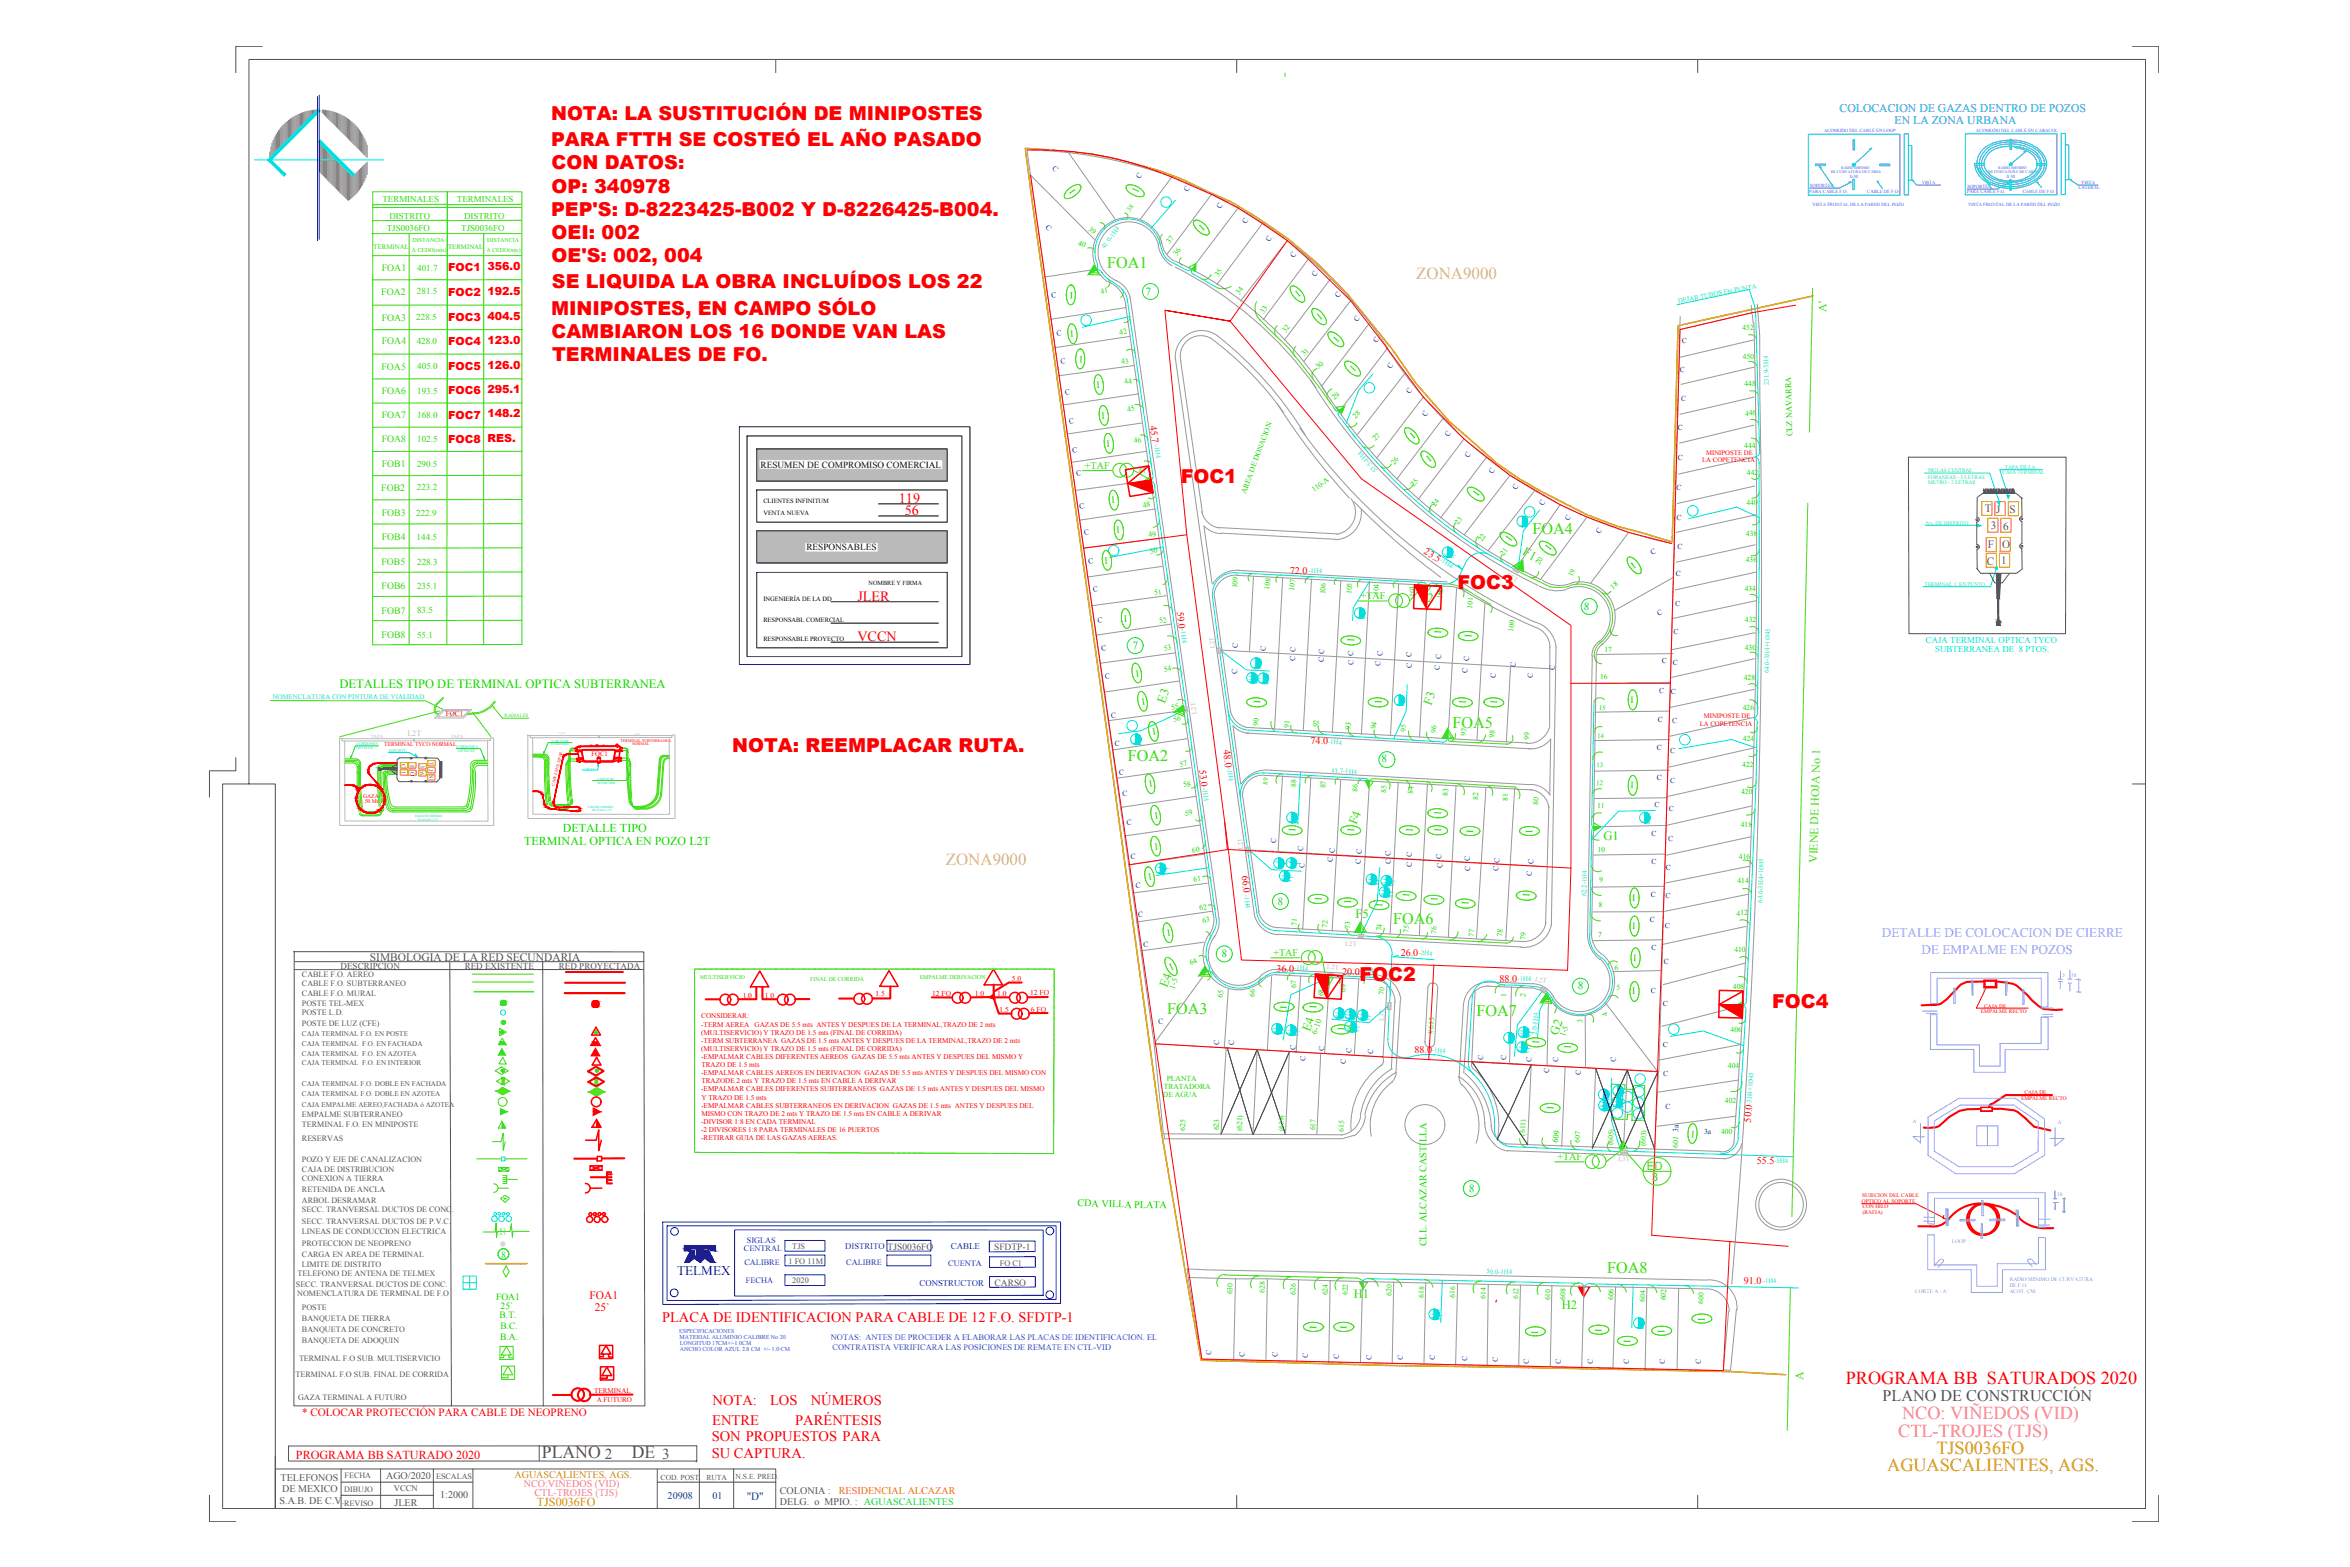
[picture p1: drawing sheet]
<svg xmlns="http://www.w3.org/2000/svg" width="914mm" height="610mm" viewBox="0 0 914 610" stroke-linecap="round" stroke-linejoin="round" font-family="sans-serif">
<defs><g id="words">
<g font-size="7.4" fill="#f00">
<text x="214.4" y="46.6">NOTA: LA SUSTITUCIÓN DE MINIPOSTES</text>
<text x="214.4" y="57">PARA FTTH SE COSTEÓ EL AÑO PASADO</text>
<text x="214.6" y="65.9">CON DATOS:</text>
<text x="214.6" y="74.9">OP: 340978</text>
<text x="214.4" y="83.9">PEP'S: D-8223425-B002 Y D-8226425-B004.</text>
<text x="214.6" y="92.9">OEI: 002</text>
<text x="214.6" y="101.8">OE'S: 002, 004</text>
<text x="214.7" y="112.1">SE LIQUIDA LA OBRA INCLUÍDOS LOS 22</text>
<text x="214.4" y="122.4">MINIPOSTES, EN CAMPO SÓLO</text>
<text x="214.6" y="131.4">CAMBIARON LOS 16 DONDE VAN LAS</text>
<text x="214.8" y="140.3">TERMINALES DE FO.</text>
<text x="459.4" y="188">FOC1</text>
<text x="567.1" y="229">FOC3</text>
<text x="284.9" y="292.4">NOTA: REEMPLACAR RUTA.</text>
<text x="529" y="381.6">FOC2</text>
<text x="689.6" y="392.3">FOC4</text>
</g>
<text font-size="7.1" fill="#f00" x="718.2" y="538.4">PROGRAMA BB SATURADOS 2020</text>
<g font-size="7.1" fill="#f0f">
<text x="740.1" y="551.9">NCO: VIÑEDOS (VID)</text>
<text x="738.6" y="559">CTL-TROJES (TJS)</text>
</g>
<g font-size="7.1" fill="#dda500">
<text x="753.5" y="565.5">TJS0036FO</text>
<text x="734.3" y="572.1">AGUASCALIENTES, AGS.</text>
</g>
<g font-size="6.9" fill="#545454">
<text x="210.8" y="567.3">PLANO</text>
<text x="245.8" y="567.3">DE</text>
</g>
<g font-size="6.6" fill="#ddc16e">
<text x="551.1" y="108.5">ZONA9000</text>
<text x="368" y="336.4">ZONA9000</text>
</g>
<g font-size="6.3" fill="#37dd00">
<text x="430.8" y="104.3">FOA1</text>
<text x="596.3" y="207.7">FOA4</text>
<text x="565.1" y="283.3">FOA5</text>
<text x="438.9" y="295.9">FOA2</text>
<text x="542.1" y="359.5">FOA6</text>
<text x="454.2" y="394.6">FOA3</text>
<text x="574.5" y="395.3">FOA7</text>
<text x="625.3" y="495.4">FOA8</text>
</g>
<text font-size="6.3" fill="#545454" x="732.6" y="545.1">PLANO DE CONSTRUCCIÓN</text>
<g font-size="5.9" fill="#545454">
<text x="235.3" y="567.5">2</text>
<text x="257.6" y="567.7">3</text>
</g>
<g font-size="5.7" fill="#f00">
<text x="277.3" y="546.7">NOTA:</text>
<text x="299.6" y="546.7">LOS</text>
<text x="315.4" y="546.7">NÚMEROS</text>
<text x="277.1" y="554.2">ENTRE</text>
<text x="309.4" y="554.2">PARÉNTESIS</text>
<text x="276.9" y="560.6">SON PROPUESTOS PARA</text>
<text x="276.9" y="567">SU CAPTURA.</text>
</g>
<text font-size="5.6" fill="#bababa" x="194.4" y="486.6">*</text>
<text font-size="5.6" fill="#f00" x="257.7" y="514.4">PLACA DE IDENTIFICACION PARA CABLE DE 12 F.O. SFDTP-1</text>
<g font-size="5.5" fill="#f00">
<text x="349.8" y="195.6">119</text>
<text x="352.1" y="200.4">56</text>
<text x="333.6" y="233.7">JLER</text>
<text x="333.6" y="249.5">VCCN</text>
</g>
<g font-size="5.1" fill="#7f9fff">
<text x="732.3" y="364.3">DETALLE DE COLOCACION DE CIERRE</text>
<text x="747.7" y="370.9">DE EMPALME EN POZOS</text>
</g>
<text font-size="5.1" fill="#00f" x="263.5" y="496">TELMEX</text>
<g font-size="4.9" fill="#37dd00">
<text x="592.2" y="215.6" transform="rotate(30 592.2 215.6)">F1</text>
<text x="552.8" y="234.3">F2</text>
<text x="453.3" y="273.7" transform="rotate(-70 453.3 273.7)">E3</text>
<text x="556.9" y="274.5" transform="rotate(-69 556.9 274.5)">F3</text>
<text x="527.8" y="321.1" transform="rotate(-69 527.8 321.1)">F4</text>
<text x="623.9" y="326.9">G1</text>
<text x="527.4" y="357.1">F5</text>
<text x="454.1" y="384.4" transform="rotate(-69 454.1 384.4)">E4</text>
<text x="509.7" y="401.5" transform="rotate(-70 509.7 401.5)">E4</text>
<text x="606.1" y="402.9" transform="rotate(-69 606.1 402.9)">G2</text>
<text x="526.7" y="505.1">H1</text>
<text x="607.7" y="509.1">H2</text>
</g>
<text font-size="4.9" fill="#0d0" x="132.1" y="267.8">DETALLES TIPO DE TERMINAL OPTICA SUBTERRANEA</text>
<g font-size="4.7" fill="#0d0">
<text x="219" y="323.6">DETALLE TIPO</text>
<text x="204" y="328.6">TERMINAL OPTICA EN POZO L2T</text>
</g>
<text font-size="4.7" fill="#f00" x="115.2" y="567.7">PROGRAMA BB SATURADO 2020</text>
<text font-size="4.7" fill="#dda500" x="208.9" y="585.9">TJS0036FO</text>
<g font-size="4.6" fill="#007fff">
<text x="715.8" y="43.4">COLOCACION DE GAZAS DENTRO DE POZOS</text>
<text x="737.2" y="48.1">EN LA ZONA URBANA</text>
</g>
<g font-size="4.6" fill="#5cb800">
<text x="710.7" y="121.3" transform="rotate(-90 710.7 121.3)">A'</text>
<text x="707.1" y="335.7" transform="rotate(-88 707.1 335.7)">VIENE DE HOJA No 1</text>
<text x="701.7" y="536.8" transform="rotate(-90 701.7 536.8)">A</text>
</g>
<text font-size="4.5" fill="#545454" x="143.9" y="373.7">SIMBOLOGIA DE LA RED SECUNDARIA</text>
<g font-size="4.5" fill="#f00">
<text x="229.4" y="505.3">FOA1</text>
<text x="231.4" y="509.9">25`</text>
</g>
<g font-size="4.4" fill="#37dd00">
<text x="640.9" y="455">ED</text>
<text x="642.8" y="459.4">3</text>
</g>
<g font-size="4.3" fill="#f00">
<text x="174.4" y="105.5">FOC1</text>
<text x="189.7" y="105">356.0</text>
<text x="174.4" y="115.3">FOC2</text>
<text x="189.7" y="114.9">192.5</text>
<text x="174.4" y="124.9">FOC3</text>
<text x="189.7" y="124.4">404.5</text>
<text x="174.4" y="134.3">FOC4</text>
<text x="189.7" y="133.9">123.0</text>
<text x="189.7" y="143.6">126.0</text>
<text x="174.4" y="144">FOC5</text>
<text x="174.4" y="153.4">FOC6</text>
<text x="189.7" y="153">295.1</text>
<text x="174.4" y="162.8">FOC7</text>
<text x="189.7" y="162.4">148.2</text>
<text x="174.4" y="172.2">FOC8</text>
<text x="189.7" y="171.8">RES.</text>
<text x="117.5" y="550.9">* COLOCAR PROTECCIÓN PARA CABLE DE NEOPRENO</text>
</g>
<g font-size="4.3" fill="#00dd37">
<text x="445.7" y="114.9" transform="rotate(2 445.7 114.9)">7</text>
<text x="616.3" y="237.2" transform="rotate(2 616.3 237.2)">8</text>
<text x="440.6" y="252.4" transform="rotate(1 440.6 252.4)">7</text>
<text x="537.5" y="296.6" transform="rotate(1 537.5 296.6)">8</text>
<text x="497.1" y="351.9" transform="rotate(2 497.1 351.9)">8</text>
<text x="475.3" y="372.3" transform="rotate(2 475.3 372.3)">8</text>
<text x="613.9" y="384.9" transform="rotate(2 613.9 384.9)">8</text>
<text x="571.5" y="463.6" transform="rotate(2 571.5 463.6)">8</text>
</g>
<g font-size="4.3" fill="#545454">
<text x="772.3" y="199.4">T</text>
<text x="776.7" y="199.5">J</text>
<text x="782" y="199.4">S</text>
<text x="774.6" y="205.9">3</text>
<text x="779.5" y="206.1">6</text>
<text x="773.5" y="213.2">F</text>
<text x="779.1" y="213.2">O</text>
<text x="773.1" y="219.7">C</text>
<text x="778.7" y="219.5">1</text>
</g>
<text font-size="4.3" fill="#004a95" x="290.5" y="583.5">&quot;D&quot;</text>
<g font-size="3.9" fill="#f00">
<text x="447.4" y="165.6" transform="rotate(83 447.4 165.6)">45.7</text>
<text x="553.8" y="215.3" transform="rotate(30 553.8 215.3)">23.5</text>
<text x="501.9" y="223.2">72.0</text>
<text x="457.8" y="237.9" transform="rotate(83 457.8 237.9)">59.0</text>
<text x="476" y="291.8" transform="rotate(83 476 291.8)">48.0</text>
<text x="510" y="289.6">74.0</text>
<text x="466.6" y="299.4" transform="rotate(83 466.6 299.4)">53.0</text>
<text x="483.2" y="340.8" transform="rotate(83 483.2 340.8)">66.0</text>
<text x="545" y="372">26.0</text>
<text x="496.7" y="378">36.0</text>
<text x="522.2" y="379.2">20.0</text>
<text x="583.5" y="382.1">88.0</text>
<text x="550.3" y="409.6">88.0</text>
<text x="681.3" y="436.7" transform="rotate(-85 681.3 436.7)">50.0</text>
<text x="683.6" y="452.9">55.5</text>
<text x="678.6" y="499.5">91.0</text>
</g>
<g font-size="3.9" fill="#37dd00">
<text x="422.1" y="182.3">+TAF</text>
<text x="529.5" y="233.1">+TAF</text>
<text x="495.5" y="371.9">+TAF</text>
<text x="606" y="451.2">+TAF</text>
</g>
<g font-size="3.9" fill="#0d0">
<text x="419.3" y="469.3" transform="rotate(2 419.3 469.3)">CDA VILLA PLATA</text>
<text x="555.1" y="484.9" transform="rotate(-90 555.1 484.9)">CLL. ALCAZAR CASTILLA</text>
</g>
<g font-size="3.9" fill="#545454">
<text x="150.2" y="575.5">AGO/2020</text>
<text x="109.2" y="576.2">TELEFONOS</text>
<text x="109.7" y="580.5">DE MEXICO</text>
<text x="303.5" y="581.3">COLONIA :</text>
<text x="108.8" y="585.2">S.A.B. DE C.V.</text>
<text x="153.5" y="585.8">JLER</text>
<text x="171.3" y="582.7">1:2000</text>
<text x="303.5" y="585.5">DELG. o MPIO. : AGUASCALIENTES</text>
</g>
<text font-size="3.9" fill="#dda500" x="200.2" y="574.8">AGUASCALIENTES, AGS.</text>
<g font-size="3.9" fill="#f0f">
<text x="203.8" y="578.4">NCO:VIÑEDOS (VID)</text>
<text x="208" y="582.1">CTL-TROJES (TJS)</text>
</g>
<text font-size="3.9" fill="#ff7f00" x="326.4" y="581.2">RESIDENCIAL ALCAZAR</text>
<g font-size="3.9" fill="#004a95">
<text x="259.8" y="583">20908</text>
<text x="277.2" y="583.1">01</text>
</g>
<g font-size="3.8" fill="#0d0">
<text x="415.9" y="74.5" transform="rotate(55 415.9 74.5)">I</text>
<text x="441" y="72.8" transform="rotate(117 441 72.8)">I</text>
<text x="467.2" y="87.1" transform="rotate(135 467.2 87.1)">I</text>
<text x="417.6" y="113.6" transform="rotate(-180 417.6 113.6)">I</text>
<text x="504.8" y="112.9" transform="rotate(142 504.8 112.9)">I</text>
<text x="513.2" y="121.7" transform="rotate(140 513.2 121.7)">I</text>
<text x="416.5" y="131.1" transform="rotate(-4 416.5 131.1)">I</text>
<text x="519.5" y="130.5" transform="rotate(132 519.5 130.5)">I</text>
<text x="421.3" y="138.4" transform="rotate(-178 421.3 138.4)">I</text>
<text x="526" y="141.9" transform="rotate(134 526 141.9)">I</text>
<text x="426.8" y="150.8" transform="rotate(-4 426.8 150.8)">I</text>
<text x="428.7" y="162.9" transform="rotate(-4 428.7 162.9)">I</text>
<text x="430.7" y="173.7" transform="rotate(-4 430.7 173.7)">I</text>
<text x="549.3" y="168" transform="rotate(140 549.3 168)">I</text>
<text x="555.7" y="177.2" transform="rotate(142 555.7 177.2)">I</text>
<text x="573.8" y="190.8" transform="rotate(127 573.8 190.8)">I</text>
<text x="432.6" y="195.8" transform="rotate(-4 432.6 195.8)">I</text>
<text x="434.5" y="207.4" transform="rotate(-6 434.5 207.4)">I</text>
<text x="586.5" y="208.3" transform="rotate(128 586.5 208.3)">I</text>
<text x="601.8" y="211.8" transform="rotate(127 601.8 211.8)">I</text>
<text x="429.9" y="219.3" transform="rotate(-4 429.9 219.3)">I</text>
<text x="635.8" y="221.4" transform="rotate(-37 635.8 221.4)">I</text>
<text x="437.4" y="241.9" transform="rotate(-4 437.4 241.9)">I</text>
<text x="558.3" y="245.2" transform="rotate(94 558.3 245.2)">I</text>
<text x="524.4" y="248.2" transform="rotate(94 524.4 248.2)">I</text>
<text x="570.2" y="246.5" transform="rotate(92 570.2 246.5)">I</text>
<text x="443" y="260.5" transform="rotate(170 443 260.5)">I</text>
<text x="445.3" y="271.5" transform="rotate(171 445.3 271.5)">I</text>
<text x="487.8" y="272.3" transform="rotate(92 487.8 272.3)">I</text>
<text x="535.1" y="272.3" transform="rotate(92 535.1 272.3)">I</text>
<text x="567.9" y="272.3" transform="rotate(94 567.9 272.3)">I</text>
<text x="580.1" y="272.3" transform="rotate(94 580.1 272.3)">I</text>
<text x="634.4" y="273.4">I</text>
<text x="449.5" y="283.2" transform="rotate(170 449.5 283.2)">I</text>
<text x="448.2" y="303.6" transform="rotate(170 448.2 303.6)">I</text>
<text x="634.4" y="306.7" transform="rotate(2 634.4 306.7)">I</text>
<text x="450.4" y="315.8" transform="rotate(170 450.4 315.8)">I</text>
<text x="558.3" y="315.4" transform="rotate(94 558.3 315.4)">I</text>
<text x="501.7" y="322" transform="rotate(92 501.7 322)">I</text>
<text x="524.4" y="322" transform="rotate(94 524.4 322)">I</text>
<text x="547.3" y="322" transform="rotate(94 547.3 322)">I</text>
<text x="558.3" y="322" transform="rotate(94 558.3 322)">I</text>
<text x="450.4" y="327.9" transform="rotate(172 450.4 327.9)">I</text>
<text x="573.2" y="324.2" transform="rotate(-88 573.2 324.2)">I</text>
<text x="596.3" y="324.2" transform="rotate(-90 596.3 324.2)">I</text>
<text x="448" y="339.7" transform="rotate(170 448 339.7)">I</text>
<text x="546" y="347.6" transform="rotate(94 546 347.6)">I</text>
<text x="592.7" y="347.4" transform="rotate(94 592.7 347.4)">I</text>
<text x="511.7" y="348.8" transform="rotate(92 511.7 348.8)">I</text>
<text x="523.2" y="350.2" transform="rotate(90 523.2 350.2)">I</text>
<text x="535.4" y="351.1" transform="rotate(94 535.4 351.1)">I</text>
<text x="556.8" y="349.1" transform="rotate(94 556.8 349.1)">I</text>
<text x="569" y="350.5" transform="rotate(94 569 350.5)">I</text>
<text x="635.1" y="350.4">I</text>
<text x="455.1" y="361.5" transform="rotate(170 455.1 361.5)">I</text>
<text x="635.1" y="361.4" transform="rotate(2 635.1 361.4)">I</text>
<text x="455.9" y="374.5" transform="rotate(154 455.9 374.5)">I</text>
<text x="635.5" y="373.7" transform="rotate(2 635.5 373.7)">I</text>
<text x="635.1" y="386.9">I</text>
<text x="500.7" y="392.6" transform="rotate(-88 500.7 392.6)">I</text>
<text x="509.7" y="391" transform="rotate(92 509.7 391)">I</text>
<text x="520.7" y="399.6" transform="rotate(92 520.7 399.6)">I</text>
<text x="596.4" y="404.6" transform="rotate(94 596.4 404.6)">I</text>
<text x="608.8" y="406.7" transform="rotate(92 608.8 406.7)">I</text>
<text x="602" y="430.1" transform="rotate(92 602 430.1)">I</text>
<text x="659.5" y="439.8" transform="rotate(-176 659.5 439.8)">I</text>
<text x="663.4" y="513.9" transform="rotate(-90 663.4 513.9)">I</text>
<text x="512.2" y="517.1" transform="rotate(-88 512.2 517.1)">I</text>
<text x="524" y="517.1" transform="rotate(-88 524 517.1)">I</text>
<text x="598.6" y="518.9" transform="rotate(-90 598.6 518.9)">I</text>
<text x="623.3" y="518.2" transform="rotate(-88 623.3 518.2)">I</text>
<text x="647.7" y="518.6" transform="rotate(-90 647.7 518.6)">I</text>
<text x="634.4" y="522.6" transform="rotate(-88 634.4 522.6)">I</text>
</g>
<g font-size="3.8" fill="#37dd00">
<text x="148.6" y="105.6">FOA1</text>
<text x="148.4" y="114.7">FOA2</text>
<text x="148.5" y="124.7">FOA3</text>
<text x="148.6" y="134">FOA4</text>
<text x="148.4" y="143.8">FOA5</text>
<text x="148.5" y="153.1">FOA6</text>
<text x="148.5" y="162.5">FOA7</text>
<text x="148.5" y="171.9">FOA8</text>
<text x="148.5" y="181.7">FOB1</text>
<text x="148.4" y="190.9">FOB2</text>
<text x="148.5" y="200.8">FOB3</text>
<text x="148.6" y="210.2">FOB4</text>
<text x="148.4" y="220">FOB5</text>
<text x="148.5" y="229.3">FOB6</text>
<text x="148.5" y="238.7">FOB7</text>
<text x="148.5" y="248.1">FOB8</text>
</g>
<text font-size="3.7" fill="#00dd37" x="195" y="489.4" transform="rotate(1 195 489.4)">8</text>
<g font-size="3.7" fill="#545454">
<text x="345.4" y="486.4">TJS0036FO</text>
<text x="386.8" y="486.3">SFDTP-1</text>
<text x="387" y="500.1">CARSO</text>
</g>
<g font-size="3.7" fill="#0d0">
<text x="193" y="505.7">FOA1</text>
<text x="194.8" y="509.1">25`</text>
<text x="194.4" y="512.9">B.T.</text>
<text x="194.6" y="521.3">B.A.</text>
<text x="194.7" y="517">B.C.</text>
</g>
<g font-size="3.6">
<text x="296" y="181.9">RESUMEN DE COMPROMISO COMERCIAL</text>
<text x="313.8" y="214.1">RESPONSABLES</text>
</g>
<g font-size="3.5" fill="#37dd00">
<text x="148.8" y="78.6">TERMINALES</text>
<text x="177.8" y="78.6">TERMINALES</text>
<text x="150.5" y="89.7">TJS0036FO</text>
<text x="151.6" y="85.2">DISTRITO</text>
<text x="179.5" y="89.7">TJS0036FO</text>
<text x="180.6" y="85.2">DISTRITO</text>
<text x="162.3" y="105.6">401.7</text>
<text x="162.2" y="114.4">281.5</text>
<text x="162" y="124.6">228.5</text>
<text x="162.2" y="133.9">428.0</text>
<text x="162.4" y="143.5">405.0</text>
<text x="162.3" y="153.1">193.5</text>
<text x="162.3" y="162.5">168.0</text>
<text x="162.3" y="171.9">102.5</text>
<text x="162.3" y="181.7">290.5</text>
<text x="162.2" y="190.6">223.2</text>
<text x="161.9" y="200.8">222.9</text>
<text x="162.1" y="210">144.5</text>
<text x="162.3" y="219.7">228.3</text>
<text x="162.3" y="229.2">235.1</text>
<text x="162.3" y="238.6">83.5</text>
<text x="162.3" y="248">55.1</text>
</g>
<g font-size="3.5" fill="#0dd">
<text x="749.3" y="250.2">CAJA TERMINAL OPTICA TYCO</text>
<text x="753" y="253.8">SUBTERRANEA DE 8 PTOS.</text>
</g>
<g font-size="3.5" fill="#545454">
<text x="132.5" y="376.9">DESCRIPCION</text>
<text x="180.8" y="377">RED EXISTENTE</text>
<text x="217.5" y="376.9">RED PROYECTADA</text>
</g>
<text font-size="3.5" fill="#00f" x="370" y="485.9">CABLE</text>
<g font-size="3.4" fill="#00f">
<text x="328.9" y="485.9">DISTRITO</text>
<text x="357.8" y="500.1">CONSTRUCTOR</text>
</g>
<g font-size="3.3" fill="#0d0">
<text x="697.5" y="169.8" transform="rotate(-91 697.5 169.8)">CLZ NAVARRA</text>
<text x="606.1" y="444.7" transform="rotate(-81 606.1 444.7)">609</text>
</g>
<g font-size="3.3" fill="#37dd00">
<text x="457" y="385" transform="rotate(-69 457 385)">1-5</text>
<text x="512.3" y="402.6" transform="rotate(-69 512.3 402.6)">6-10</text>
<text x="608.9" y="403.5" transform="rotate(-70 608.9 403.5)">1-5</text>
</g>
<g font-size="3.3" fill="#003fff">
<text x="323.3" y="521.3">NOTAS: ANTES DE PROCEDER A ELABORAR LAS PLACAS DE IDENTIFICACION. EL</text>
<text x="323.9" y="525.2">CONTRATISTA VERIFICARA LAS POSICIONES DE REMATE EN CTL-VID</text>
</g>
<text font-size="3.3" fill="#545454" x="153.3" y="579.9">VCCN</text>
<g font-size="3.2" fill="#545454">
<text x="117.5" y="380.2">CABLE F.O. AEREO</text>
<text x="117.5" y="383.7">CABLE F.O. SUBTERRANEO</text>
<text x="117.5" y="387.4">CABLE F.O. MURAL</text>
<text x="117.5" y="391.3">POSTE TEL-MEX</text>
<text x="117.5" y="394.9">POSTE L.D.</text>
<text x="117.5" y="399">POSTE DE LUZ (CFE)</text>
<text x="117.5" y="434.6">EMPALME SUBTERRANEO</text>
<text x="117.5" y="438.4">TERMINAL F.O. EN MINIPOSTE</text>
<text x="117.5" y="443.9">RESERVAS</text>
<text x="117.5" y="452.2">POZO Y EJE DE CANALIZACION</text>
<text x="117.5" y="456">CAJA DE DISTRIBUCION</text>
<text x="117.5" y="459.6">CONEXION A TIERRA</text>
<text x="117.5" y="463.6">RETENIDA DE ANCLA</text>
<text x="117.5" y="468.1">ARBOL DESRAMAR</text>
<text x="117.5" y="471.6">SECC. TRANVERSAL DUCTOS DE CONC.</text>
<text x="117.5" y="476.1">SECC. TRANVERSAL DUCTOS DE P.V.C.</text>
<text x="117.5" y="484.8">PROTECCION DE NEOPRENO</text>
<text x="117.5" y="480.2">LINEAS DE CONDUCCION ELECTRICA</text>
<text x="117.5" y="488.9">CARGA EN AREA DE TERMINAL</text>
<text x="306.8" y="491.5">1 FO 11M</text>
<text x="308.3" y="486">TJS</text>
<text x="115.8" y="496.3">TELEFONO DE ANTENA DE TELMEX</text>
<text x="117.5" y="492.8">LIMITE DE DISTRITO</text>
<text x="389" y="492.4">FO C1</text>
<text x="115.1" y="500.6">SECC. TRANVERSAL DUCTOS DE CONC.</text>
<text x="308.3" y="499">2020</text>
<text x="115.6" y="504.3">NOMENCLATURA DE TERMINAL DE F.O</text>
<text x="117.5" y="509.7">POSTE</text>
<text x="117.5" y="513.7">BANQUETA DE TIERRA</text>
<text x="117.5" y="518.3">BANQUETA DE CONCRETO</text>
<text x="117.5" y="522.4">BANQUETA DE ADOQUIN</text>
<text x="116.3" y="529.4">TERMINAL F.O SUB. MULTISERVICIO</text>
<text x="115" y="535.8">TERMINAL F.O SUB. FINAL DE CORRIDA</text>
<text x="116" y="544.8">GAZA TERMINAL A FUTURO</text>
</g>
<g font-size="3.2" fill="#00f">
<text x="290.6" y="483.7">SIGLAS</text>
<text x="289.4" y="486.7">CENTRAL</text>
<text x="289.7" y="492.3">CALIBRE</text>
<text x="329.3" y="492.3">CALIBRE</text>
<text x="368.9" y="492.4">CUENTA</text>
<text x="290.3" y="499.3">FECHA</text>
</g>
<text font-size="3.1" fill="#bababa" x="158.5" y="286.3">L2T</text>
<g font-size="3.1" fill="#545454">
<text x="134.1" y="575.2">FECHA</text>
<text x="169.7" y="575.5">ESCALAS</text>
<text x="134" y="580.5">DIBUJO</text>
<text x="133.9" y="585.7">REVISO</text>
</g>
<g font-size="3" fill="#004a95">
<text x="409.3" y="65.9" transform="rotate(41 409.3 65.9)">C</text>
<text x="443.7" y="69.7" transform="rotate(-60 443.7 69.7)">C</text>
<text x="462.2" y="74.8" transform="rotate(-60 462.2 74.8)">C</text>
<text x="474.9" y="81.4" transform="rotate(-59 474.9 81.4)">C</text>
<text x="406.6" y="88.7" transform="rotate(41 406.6 88.7)">C</text>
<text x="484.9" y="87" transform="rotate(-61 484.9 87)">C</text>
<text x="494" y="94" transform="rotate(-61 494 94)">C</text>
<text x="503.5" y="100.2" transform="rotate(-59 503.5 100.2)">C</text>
<text x="512" y="107.8" transform="rotate(-61 512 107.8)">C</text>
<text x="409.3" y="115.9" transform="rotate(-11 409.3 115.9)">C</text>
<text x="521" y="116" transform="rotate(-59 521 116)">C</text>
<text x="528.4" y="125.1" transform="rotate(-60 528.4 125.1)">C</text>
<text x="411.4" y="130.7" transform="rotate(-11 411.4 130.7)">C</text>
<text x="535.9" y="133.6" transform="rotate(-61 535.9 133.6)">C</text>
<text x="654.4" y="133.6" transform="rotate(1 654.4 133.6)">C</text>
<text x="412.8" y="141.7" transform="rotate(-11 412.8 141.7)">C</text>
<text x="541.3" y="143.5" transform="rotate(-60 541.3 143.5)">C</text>
<text x="653.7" y="144.8" transform="rotate(1 653.7 144.8)">C</text>
<text x="414.5" y="153.8" transform="rotate(-11 414.5 153.8)">C</text>
<text x="548.7" y="153.3" transform="rotate(-60 548.7 153.3)">C</text>
<text x="654.1" y="155.9">C</text>
<text x="416.2" y="164.8" transform="rotate(-11 416.2 164.8)">C</text>
<text x="554.9" y="162.2" transform="rotate(-60 554.9 162.2)">C</text>
<text x="652.9" y="167.4">C</text>
<text x="563.7" y="169.9" transform="rotate(-60 563.7 169.9)">C</text>
<text x="417.5" y="176" transform="rotate(-11 417.5 176)">C</text>
<text x="571.5" y="178.1" transform="rotate(-60 571.5 178.1)">C</text>
<text x="652.9" y="178.8" transform="rotate(1 652.9 178.8)">C</text>
<text x="419" y="185.2" transform="rotate(-11 419 185.2)">C</text>
<text x="580.9" y="184.3" transform="rotate(-61 580.9 184.3)">C</text>
<text x="590.1" y="190.6" transform="rotate(-61 590.1 190.6)">C</text>
<text x="652.4" y="190.7">C</text>
<text x="600.4" y="196.8" transform="rotate(-59 600.4 196.8)">C</text>
<text x="420.1" y="198.2" transform="rotate(-11 420.1 198.2)">C</text>
<text x="610.4" y="202.6" transform="rotate(-60 610.4 202.6)">C</text>
<text x="652.3" y="202.1" transform="rotate(1 652.3 202.1)">C</text>
<text x="422" y="208" transform="rotate(-10 422 208)">C</text>
<text x="622.5" y="207.8" transform="rotate(-59 622.5 207.8)">C</text>
<text x="642.9" y="215.9" transform="rotate(-27 642.9 215.9)">C</text>
<text x="652.7" y="213.8">C</text>
<text x="423.7" y="219.5" transform="rotate(-11 423.7 219.5)">C</text>
<text x="652.1" y="224.1">C</text>
<text x="425.5" y="230.3" transform="rotate(-11 425.5 230.3)">C</text>
<text x="645.4" y="239.7" transform="rotate(-28 645.4 239.7)">C</text>
<text x="651.9" y="235.7" transform="rotate(1 651.9 235.7)">C</text>
<text x="427.2" y="242.3" transform="rotate(-11 427.2 242.3)">C</text>
<text x="651.2" y="246.6" transform="rotate(1 651.2 246.6)">C</text>
<text x="428.7" y="253.3" transform="rotate(-11 428.7 253.3)">C</text>
<text x="481.7" y="252.2" transform="rotate(-90 481.7 252.2)">C</text>
<text x="492.6" y="253.1" transform="rotate(-90 492.6 253.1)">C</text>
<text x="504" y="257.1" transform="rotate(-89 504 257.1)">C C</text>
<text x="515.2" y="257.6" transform="rotate(-90 515.2 257.6)">C C</text>
<text x="560.8" y="256.4" transform="rotate(-90 560.8 256.4)">C</text>
<text x="571.6" y="257.1" transform="rotate(-90 571.6 257.1)">C</text>
<text x="646.7" y="257.9" transform="rotate(1 646.7 257.9)">C</text>
<text x="481.3" y="262.2" transform="rotate(-90 481.3 262.2)">C</text>
<text x="526.7" y="258.7" transform="rotate(-89 526.7 258.7)">C C</text>
<text x="537.2" y="258.9" transform="rotate(-89 537.2 258.9)">C C</text>
<text x="549.4" y="259.7" transform="rotate(-90 549.4 259.7)">C C</text>
<text x="560.3" y="260.7" transform="rotate(-90 560.3 260.7)">C</text>
<text x="571" y="261.9" transform="rotate(-90 571 261.9)">C</text>
<text x="582" y="263.7" transform="rotate(-89 582 263.7)">C</text>
<text x="589.8" y="259.6" transform="rotate(-89 589.8 259.6)">C</text>
<text x="596.4" y="263.7" transform="rotate(-89 596.4 263.7)">C</text>
<text x="605" y="260.5" transform="rotate(-90 605 260.5)">C</text>
<text x="650.9" y="258.8">C</text>
<text x="430.2" y="264.3" transform="rotate(-11 430.2 264.3)">C</text>
<text x="645.6" y="269.8" transform="rotate(1 645.6 269.8)">C</text>
<text x="650.1" y="269.8">C</text>
<text x="432.4" y="279.2" transform="rotate(-4 432.4 279.2)">C</text>
<text x="645" y="281.1">C</text>
<text x="650.6" y="281.4" transform="rotate(1 650.6 281.4)">C</text>
<text x="433.8" y="290.4" transform="rotate(-2 433.8 290.4)">C</text>
<text x="644.7" y="291.7">C</text>
<text x="649.9" y="293" transform="rotate(1 649.9 293)">C</text>
<text x="435.5" y="301.5" transform="rotate(-4 435.5 301.5)">C</text>
<text x="644.7" y="303.4">C</text>
<text x="649.8" y="304.7">C</text>
<text x="436.8" y="309.5" transform="rotate(-2 436.8 309.5)">C</text>
<text x="643.8" y="314.1" transform="rotate(1 643.8 314.1)">C</text>
<text x="649.3" y="315.7" transform="rotate(1 649.3 315.7)">C</text>
<text x="438.4" y="320.8" transform="rotate(-4 438.4 320.8)">C</text>
<text x="496.6" y="328" transform="rotate(-90 496.6 328)">C</text>
<text x="642.6" y="325.2">C</text>
<text x="649.1" y="327.2" transform="rotate(1 649.1 327.2)">C</text>
<text x="440.1" y="334.4" transform="rotate(-4 440.1 334.4)">C</text>
<text x="507" y="331" transform="rotate(-90 507 331)">C</text>
<text x="518.6" y="335.3" transform="rotate(-90 518.6 335.3)">C</text>
<text x="519.4" y="331.9" transform="rotate(-90 519.4 331.9)">C</text>
<text x="529.5" y="336" transform="rotate(-90 529.5 336)">C C</text>
<text x="571.9" y="335" transform="rotate(-89 571.9 335)">C</text>
<text x="507.5" y="337.8" transform="rotate(-89 507.5 337.8)">C</text>
<text x="541.2" y="336.3" transform="rotate(-89 541.2 336.3)">C C</text>
<text x="549.3" y="337.3" transform="rotate(-89 549.3 337.3)">C C</text>
<text x="561.3" y="337.8" transform="rotate(-90 561.3 337.8)">C C</text>
<text x="572" y="338.8" transform="rotate(-90 572 338.8)">C</text>
<text x="583.1" y="338.8" transform="rotate(-89 583.1 338.8)">C C</text>
<text x="596" y="340.6" transform="rotate(-89 596 340.6)">C</text>
<text x="596.7" y="336" transform="rotate(-90 596.7 336)">C</text>
<text x="642.6" y="336.3">C</text>
<text x="648.1" y="338.3">C</text>
<text x="442" y="345.5" transform="rotate(-4 442 345.5)">C</text>
<text x="642.3" y="348.8">C</text>
<text x="648.1" y="349.5" transform="rotate(1 648.1 349.5)">C</text>
<text x="442.8" y="356.9" transform="rotate(-4 442.8 356.9)">C</text>
<text x="642" y="358.5">C</text>
<text x="647.8" y="361.1" transform="rotate(1 647.8 361.1)">C</text>
<text x="444.9" y="368.2" transform="rotate(-4 444.9 368.2)">C</text>
<text x="642.5" y="369.6">C</text>
<text x="647.4" y="374.9">C</text>
<text x="642.3" y="386.3" transform="rotate(1 642.3 386.3)">C</text>
<text x="647" y="391.5" transform="rotate(1 647 391.5)">C</text>
<text x="450.8" y="398.5" transform="rotate(-4 450.8 398.5)">C</text>
<text x="474.4" y="406.7" transform="rotate(-89 474.4 406.7)">C</text>
<text x="480.2" y="406.7" transform="rotate(-92 480.2 406.7)">C</text>
<text x="647" y="407.3" transform="rotate(1 647 407.3)">C</text>
<text x="504.1" y="408.4" transform="rotate(-89 504.1 408.4)">C</text>
<text x="508" y="412.8" transform="rotate(-89 508 412.8)">C</text>
<text x="515.2" y="408.8" transform="rotate(-89 515.2 408.8)">C</text>
<text x="523.7" y="413.8" transform="rotate(-89 523.7 413.8)">C</text>
<text x="525.9" y="409.7" transform="rotate(-89 525.9 409.7)">C</text>
<text x="534.3" y="410.1" transform="rotate(-89 534.3 410.1)">C</text>
<text x="577.1" y="412.2" transform="rotate(-88 577.1 412.2)">C</text>
<text x="586.1" y="412.5" transform="rotate(-89 586.1 412.5)">C</text>
<text x="595.9" y="413" transform="rotate(-89 595.9 413)">C</text>
<text x="606.3" y="413.1" transform="rotate(-88 606.3 413.1)">C</text>
<text x="628.7" y="413.2" transform="rotate(-86 628.7 413.2)">C</text>
<text x="602.8" y="417.6" transform="rotate(-89 602.8 417.6)">C</text>
<text x="615.2" y="418.3" transform="rotate(-89 615.2 418.3)">C</text>
<text x="647.2" y="418.5" transform="rotate(1 647.2 418.5)">C</text>
<text x="648.1" y="431.3">C</text>
<text x="653" y="440.2" transform="rotate(-88 653 440.2)">3a</text>
<text x="663.1" y="441.3">3a</text>
<text x="471.3" y="527.2" transform="rotate(-88 471.3 527.2)">C</text>
<text x="484.2" y="528" transform="rotate(-88 484.2 528)">C</text>
<text x="497" y="528" transform="rotate(-88 497 528)">C</text>
<text x="508.9" y="528.3" transform="rotate(-88 508.9 528.3)">C</text>
<text x="521" y="528.7" transform="rotate(-88 521 528.7)">C</text>
<text x="533.7" y="528.9" transform="rotate(-88 533.7 528.9)">C</text>
<text x="545.9" y="529" transform="rotate(-88 545.9 529)">C</text>
<text x="558.3" y="529.3" transform="rotate(-88 558.3 529.3)">C</text>
<text x="570.9" y="529.4" transform="rotate(-88 570.9 529.4)">C</text>
<text x="582.8" y="530" transform="rotate(-88 582.8 530)">C</text>
<text x="594.9" y="530.7" transform="rotate(-88 594.9 530.7)">C</text>
<text x="607.3" y="530.7" transform="rotate(-88 607.3 530.7)">C</text>
<text x="619.8" y="530.7" transform="rotate(-88 619.8 530.7)">C</text>
<text x="633.8" y="530.7" transform="rotate(-88 633.8 530.7)">C</text>
<text x="647.8" y="530.7" transform="rotate(-88 647.8 530.7)">C</text>
<text x="661.8" y="530.7" transform="rotate(-88 661.8 530.7)">C</text>
</g>
<g font-size="3" fill="#0d0">
<text x="423.3" y="89.3" transform="rotate(41 423.3 89.3)">39</text>
<text x="419.3" y="95.3" transform="rotate(24 419.3 95.3)">40</text>
<text x="455.2" y="95.1" transform="rotate(-52 455.2 95.1)">37</text>
<text x="458.1" y="99.7" transform="rotate(-58 458.1 99.7)">36</text>
<text x="474.1" y="107.9" transform="rotate(-55 474.1 107.9)">35</text>
<text x="428.5" y="114.2" transform="rotate(-11 428.5 114.2)">41</text>
<text x="482.1" y="114.6" transform="rotate(-51 482.1 114.6)">34</text>
<text x="491.7" y="122.3" transform="rotate(-53 491.7 122.3)">33</text>
<text x="435.8" y="130.2" transform="rotate(-12 435.8 130.2)">42</text>
<text x="500.2" y="129.5" transform="rotate(-50 500.2 129.5)">32</text>
<text x="678" y="128.3" transform="rotate(-1 678 128.3)">452</text>
<text x="436.6" y="141.7" transform="rotate(-12 436.6 141.7)">43</text>
<text x="507.6" y="138.7" transform="rotate(-46 507.6 138.7)">31</text>
<text x="513.1" y="143.7" transform="rotate(-45 513.1 143.7)">30</text>
<text x="678.2" y="139.6" transform="rotate(-2 678.2 139.6)">450</text>
<text x="437.7" y="149.5" transform="rotate(-12 437.7 149.5)">44</text>
<text x="519.3" y="155.7" transform="rotate(-41 519.3 155.7)">29</text>
<text x="678.8" y="150" transform="rotate(-1 678.8 150)">448</text>
<text x="438.8" y="160.3" transform="rotate(-11 438.8 160.3)">45</text>
<text x="679" y="161.6" transform="rotate(-1 679 161.6)">446</text>
<text x="527.4" y="163" transform="rotate(-43 527.4 163)">28</text>
<text x="441.4" y="172.5" transform="rotate(-11 441.4 172.5)">46</text>
<text x="535.2" y="171.7" transform="rotate(-44 535.2 171.7)">27</text>
<text x="678.7" y="174.1" transform="rotate(-1 678.7 174.1)">444</text>
<text x="443.3" y="184.1" transform="rotate(-11 443.3 184.1)">47</text>
<text x="542.6" y="180.9" transform="rotate(-50 542.6 180.9)">26</text>
<text x="679.7" y="184.9" transform="rotate(-1 679.7 184.9)">442</text>
<text x="511.3" y="191.5" transform="rotate(-37 511.3 191.5)">110-A</text>
<text x="550.2" y="189.3" transform="rotate(-50 550.2 189.3)">25</text>
<text x="444.9" y="197.5" transform="rotate(-12 444.9 197.5)">48</text>
<text x="484.7" y="192.1" transform="rotate(-69 484.7 192.1)">AREA DE DONACION</text>
<text x="558.4" y="197.1" transform="rotate(-52 558.4 197.1)">24</text>
<text x="679.5" y="196.3" transform="rotate(-1 679.5 196.3)">440</text>
<text x="447.1" y="209.1" transform="rotate(-11 447.1 209.1)">49</text>
<text x="567.4" y="204.2" transform="rotate(-52 567.4 204.2)">23</text>
<text x="679.4" y="208.4" transform="rotate(-1 679.4 208.4)">438</text>
<text x="447.7" y="215.6" transform="rotate(-12 447.7 215.6)">50</text>
<text x="576.7" y="210.8" transform="rotate(-59 576.7 210.8)">22</text>
<text x="585.2" y="216.3" transform="rotate(-55 585.2 216.3)">21</text>
<text x="599.1" y="219.9" transform="rotate(-60 599.1 219.9)">20</text>
<text x="679.3" y="218.6">436</text>
<text x="611.7" y="224.5" transform="rotate(-61 611.7 224.5)">19</text>
<text x="449.3" y="231.7" transform="rotate(-12 449.3 231.7)">51</text>
<text x="481.4" y="228.9" transform="rotate(-85 481.4 228.9)">109</text>
<text x="494" y="229.5" transform="rotate(-83 494 229.5)">108</text>
<text x="503.6" y="229.8" transform="rotate(-85 503.6 229.8)">107</text>
<text x="515.7" y="231.2" transform="rotate(-87 515.7 231.2)">106</text>
<text x="525.8" y="231.1" transform="rotate(-86 525.8 231.1)">105</text>
<text x="536.4" y="231.6" transform="rotate(-86 536.4 231.6)">104</text>
<text x="550.4" y="232.3" transform="rotate(-87 550.4 232.3)">103</text>
<text x="561.1" y="233.1" transform="rotate(-85 561.1 233.1)">102</text>
<text x="627.6" y="229.4" transform="rotate(-37 627.6 229.4)">18</text>
<text x="678.9" y="229.8" transform="rotate(-1 678.9 229.8)">434</text>
<text x="572.8" y="236.8" transform="rotate(-85 572.8 236.8)">101</text>
<text x="451.3" y="242.5" transform="rotate(-11 451.3 242.5)">52</text>
<text x="588.8" y="245.8" transform="rotate(-81 588.8 245.8)">100</text>
<text x="679" y="241.9" transform="rotate(-1 679 241.9)">432</text>
<text x="453.1" y="253.2" transform="rotate(-12 453.1 253.2)">53</text>
<text x="624.3" y="253.8">17</text>
<text x="678.9" y="253" transform="rotate(-1 678.9 253)">430</text>
<text x="453.1" y="261.4" transform="rotate(-11 453.1 261.4)">54</text>
<text x="622.6" y="264.2" transform="rotate(1 622.6 264.2)">16</text>
<text x="678.5" y="264.4" transform="rotate(-1 678.5 264.4)">428</text>
<text x="455.9" y="276.2" transform="rotate(-12 455.9 276.2)">55</text>
<text x="456.7" y="280.8" transform="rotate(-11 456.7 280.8)">56</text>
<text x="678.2" y="276.3" transform="rotate(-1 678.2 276.3)">426</text>
<text x="489.6" y="282.4" transform="rotate(-84 489.6 282.4)">90</text>
<text x="501.6" y="283.2" transform="rotate(-86 501.6 283.2)">91</text>
<text x="512.9" y="283" transform="rotate(-85 512.9 283)">92</text>
<text x="525.5" y="283.9" transform="rotate(-83 525.5 283.9)">93</text>
<text x="535.4" y="283.7" transform="rotate(-83 535.4 283.7)">94</text>
<text x="547" y="284.6" transform="rotate(-87 547 284.6)">95</text>
<text x="557" y="282.2" transform="rotate(95 557 282.2)">96</text>
<text x="570.4" y="286.4" transform="rotate(-84 570.4 286.4)">97</text>
<text x="581.4" y="287.2" transform="rotate(-83 581.4 287.2)">98</text>
<text x="595" y="287.8" transform="rotate(-86 595 287.8)">99</text>
<text x="678.2" y="288.2" transform="rotate(-1 678.2 288.2)">424</text>
<text x="459.2" y="298.3" transform="rotate(-11 459.2 298.3)">57</text>
<text x="677.9" y="298.4" transform="rotate(-1 677.9 298.4)">422</text>
<text x="504.3" y="306" transform="rotate(-90 504.3 306)">88</text>
<text x="460.6" y="306.3" transform="rotate(-12 460.6 306.3)">58</text>
<text x="515.8" y="306.7" transform="rotate(-86 515.8 306.7)">87</text>
<text x="528.2" y="308" transform="rotate(-86 528.2 308)">86</text>
<text x="539.4" y="308.5" transform="rotate(-88 539.4 308.5)">85</text>
<text x="549.7" y="308.9" transform="rotate(-85 549.7 308.9)">84</text>
<text x="563.4" y="309.6" transform="rotate(-88 563.4 309.6)">83</text>
<text x="575.1" y="311.2" transform="rotate(-88 575.1 311.2)">82</text>
<text x="586.7" y="311.6" transform="rotate(-88 586.7 311.6)">81</text>
<text x="677.5" y="309" transform="rotate(-1 677.5 309)">420</text>
<text x="461.3" y="317.3" transform="rotate(-11 461.3 317.3)">59</text>
<text x="598.6" y="313" transform="rotate(-86 598.6 313)">80</text>
<text x="621.4" y="314.3" transform="rotate(2 621.4 314.3)">11</text>
<text x="677.3" y="321.9" transform="rotate(-1 677.3 321.9)">418</text>
<text x="464.1" y="331.9" transform="rotate(-11 464.1 331.9)">60</text>
<text x="621.6" y="331.5" transform="rotate(4 621.6 331.5)">10</text>
<text x="676.6" y="334.3" transform="rotate(-1 676.6 334.3)">416</text>
<text x="464.6" y="343" transform="rotate(-11 464.6 343)">61</text>
<text x="622.3" y="343.1" transform="rotate(3 622.3 343.1)">9</text>
<text x="676" y="343.6" transform="rotate(-1 676 343.6)">414</text>
<text x="622" y="353" transform="rotate(3 622 353)">8</text>
<text x="466.9" y="354.2" transform="rotate(-12 466.9 354.2)">62</text>
<text x="468" y="359" transform="rotate(-9 468 359)">63</text>
<text x="675.7" y="356.2" transform="rotate(-1 675.7 356.2)">412</text>
<text x="504.5" y="360.2" transform="rotate(-86 504.5 360.2)">71</text>
<text x="516.4" y="360.9" transform="rotate(-85 516.4 360.9)">72</text>
<text x="525.3" y="361.3" transform="rotate(-87 525.3 361.3)">73</text>
<text x="537.6" y="362.3" transform="rotate(-85 537.6 362.3)">74</text>
<text x="548.1" y="362.8" transform="rotate(-85 548.1 362.8)">75</text>
<text x="558.9" y="363.3" transform="rotate(-88 558.9 363.3)">76</text>
<text x="573.4" y="364.3" transform="rotate(-85 573.4 364.3)">77</text>
<text x="584.5" y="364.4" transform="rotate(-83 584.5 364.4)">78</text>
<text x="593.6" y="365.5" transform="rotate(-88 593.6 365.5)">79</text>
<text x="621.8" y="364.7" transform="rotate(3 621.8 364.7)">7</text>
<text x="674.8" y="370.2" transform="rotate(-1 674.8 370.2)">410</text>
<text x="463.3" y="375.6" transform="rotate(-23 463.3 375.6)">64</text>
<text x="628.2" y="377.2" transform="rotate(3 628.2 377.2)">6</text>
<text x="475.7" y="388.1" transform="rotate(-82 475.7 388.1)">65</text>
<text x="488.2" y="387.9" transform="rotate(-85 488.2 387.9)">66</text>
<text x="504.3" y="384.3" transform="rotate(-89 504.3 384.3)">67</text>
<text x="515" y="387.6" transform="rotate(-89 515 387.6)">68</text>
<text x="523.6" y="386" transform="rotate(-85 523.6 386)">69</text>
<text x="538.5" y="386.9" transform="rotate(-85 538.5 386.9)">70</text>
<text x="586" y="388" transform="rotate(-88 586 388)">1</text>
<text x="593.5" y="388" transform="rotate(-87 593.5 388)">2</text>
<text x="629" y="385.3" transform="rotate(-2 629 385.3)">5</text>
<text x="674.3" y="384.9" transform="rotate(-1 674.3 384.9)">408</text>
<text x="625.8" y="394.8" transform="rotate(-114 625.8 394.8)">4</text>
<text x="615.8" y="397.9" transform="rotate(-85 615.8 397.9)">3</text>
<text x="673.4" y="401.5" transform="rotate(-1 673.4 401.5)">406</text>
<text x="557.6" y="402.3" transform="rotate(-85 557.6 402.3)"># 613</text>
<text x="672.4" y="415.3">404</text>
<text x="452.8" y="423.6">TRATADORA</text>
<text x="454" y="420.4">PLANTA</text>
<text x="452.5" y="426.6">DE AGUA</text>
<text x="671.2" y="429" transform="rotate(-1 671.2 429)">402</text>
<text x="461.1" y="440" transform="rotate(-87 461.1 440)">625</text>
<text x="474.2" y="439.7" transform="rotate(-87 474.2 439.7)">623</text>
<text x="483.2" y="440.2" transform="rotate(-88 483.2 440.2)">(621)</text>
<text x="499.5" y="440.2" transform="rotate(-87 499.5 440.2)">(619)</text>
<text x="511.8" y="439.7" transform="rotate(-88 511.8 439.7)">617</text>
<text x="522.8" y="440.4" transform="rotate(-87 522.8 440.4)">615</text>
<text x="593.5" y="441.8" transform="rotate(-88 593.5 441.8)">(611)</text>
<text x="669.7" y="441.3" transform="rotate(-1 669.7 441.3)">400</text>
<text x="614.6" y="444.6" transform="rotate(-85 614.6 444.6)">607</text>
<text x="627.6" y="445.6" transform="rotate(-87 627.6 445.6)">(605)</text>
<text x="640.3" y="446" transform="rotate(-87 640.3 446)">(603)</text>
<text x="652.8" y="446.4" transform="rotate(-86 652.8 446.4)">601</text>
<text x="479.4" y="503.5" transform="rotate(-87 479.4 503.5)">630</text>
<text x="492.1" y="502.9" transform="rotate(-88 492.1 502.9)">628</text>
<text x="504.1" y="503.7" transform="rotate(-88 504.1 503.7)">626</text>
<text x="516.6" y="504" transform="rotate(-88 516.6 504)">624</text>
<text x="524.4" y="503.8" transform="rotate(-87 524.4 503.8)">622</text>
<text x="541.4" y="504.1" transform="rotate(-87 541.4 504.1)">620</text>
<text x="554" y="504.9" transform="rotate(-87 554 504.9)">618</text>
<text x="566.1" y="504.8" transform="rotate(-87 566.1 504.8)">616</text>
<text x="578.1" y="505.3" transform="rotate(-88 578.1 505.3)">614</text>
<text x="590.7" y="505.4" transform="rotate(-87 590.7 505.4)">612</text>
<text x="603.1" y="505.9" transform="rotate(-87 603.1 505.9)">610</text>
<text x="609" y="505.6" transform="rotate(-88 609 505.6)">608</text>
<text x="627.7" y="505.8" transform="rotate(-87 627.7 505.8)">606</text>
<text x="640" y="506.4" transform="rotate(-87 640 506.4)">604</text>
<text x="648.2" y="505.9" transform="rotate(-87 648.2 505.9)">602</text>
<text x="662.7" y="507.2" transform="rotate(-88 662.7 507.2)">600</text>
</g>
<g font-size="3" fill="#545454">
<text x="257.1" y="575.7">COD. POST.</text>
<text x="274.9" y="575.6">RUTA</text>
<text x="286.2" y="575.5">N.S.E. PRED.</text>
</g>
<g font-size="2.9" fill="#f00">
<text x="393.8" y="381.7">5.0</text>
<text x="289" y="388.2">1.0</text>
<text x="297.7" y="388.2">1.0</text>
<text x="340.6" y="387.6">1.5</text>
<text x="362.7" y="387.3">12 FO</text>
<text x="379.3" y="387.4">1.0</text>
<text x="388" y="387.4">1.0</text>
<text x="400.8" y="387.2">12 FO</text>
<text x="389" y="393.5">1.5</text>
<text x="401.2" y="393.7">6 FO</text>
</g>
<g font-size="2.8" fill="#f00">
<text x="272.9" y="396.2">CONSIDERAR:</text>
<text x="272.9" y="399.3">-TERM AEREA</text>
<text x="293.6" y="399.3">GAZAS DE 5.5 mts ANTES Y DESPUES DE LA TERMINAL,TRAZO DE 2 mts</text>
<text x="272.9" y="402.5">(MULTISERVICIO) Y TRAZO DE 1.5 mts (FINAL DE CORRIDA)</text>
<text x="272.9" y="405.7">-TERM SUBTERRANEA GAZAS DE 1.5 mts ANTES Y DESPUES DE LA TERMINAL,TRAZO DE 2 mts</text>
<text x="272.9" y="408.9">(MULTISERVICIO) Y TRAZO DE 1.5 mts (FINAL DE CORRIDA)</text>
<text x="272.9" y="412">-EMPALMAR CABLES DIFERENTES AEREOS GAZAS DE 5.5 mts ANTES Y DESPUES DEL MISMO Y</text>
<text x="272.9" y="418.3">-EMPALMAR CABLES AEREOS EN DERIVACION GAZAS DE 5.5 mts ANTES Y DESPUES DEL MISMO CON</text>
<text x="272.9" y="415.2">TRAZO DE 1.5 mts</text>
<text x="272.9" y="424.6">-EMPALMAR CABLES DIFERENTES SUBTERRANEOS GAZAS DE 1.5 mts ANTES Y DESPUES DEL MISMO</text>
<text x="272.9" y="421.5">TRAZODE 2 mts Y TRAZO DE 1.5 mts EN CABLE A DERIVAR</text>
<text x="272.9" y="430.9">-EMPALMAR CABLES SUBTERRANEOS EN DERIVACION GAZAS DE 1.5 mts ANTES Y DESPUES DEL</text>
<text x="272.9" y="427.8">Y TRAZO DE 1.5 mts</text>
<text x="272.9" y="437.2">-DIVISOR 1:8 EN CADA TERMINAL</text>
<text x="272.9" y="434.1">MISMO CON TRAZO DE 2 mts Y TRAZO DE 1.5 mts EN CABLE A DERIVAR</text>
<text x="272.9" y="440.4">-2 DIVISORES 1:8 PARA TERMINALES DE 16 PUERTOS</text>
<text x="272.9" y="443.5">-RETIRAR GUIA DE LAS GAZAS AEREAS.</text>
<text x="231.2" y="541.8">TERMINAL</text>
<text x="232.2" y="545.4">A FUTURO</text>
</g>
<g font-size="2.8" fill="#545454">
<text x="117.5" y="403.1">CAJA TERMINAL F.O. EN POSTE</text>
<text x="117.5" y="406.8">CAJA TERMINAL F.O. EN FACHADA</text>
<text x="117.5" y="410.6">CAJA TERMINAL F.O. EN AZOTEA</text>
<text x="117.5" y="414.5">CAJA TERMINAL F.O. EN INTERIOR</text>
<text x="117.5" y="422.5">CAJA TERMINAL F.O. DOBLE EN FACHADA</text>
<text x="117.5" y="426.4">CAJA TERMINAL F.O. DOBLE EN AZOTEA</text>
<text x="117.5" y="430.5">CAJA EMPALME AEREO,FACHADA ó AZOTEA</text>
</g>
<g font-size="2.7" fill="#37dd00">
<text x="145.3" y="96.8">TERMINAL</text>
<text x="174.3" y="96.8">TERMINAL</text>
</g>
<text font-size="2.7" fill="#0dd" x="106.1" y="272">NOMENCLATURA CON PINTURA DE VIALIDAD</text>
<text font-size="2.7" fill="#f00" x="173.5" y="278.4">FOC1</text>
<g font-size="2.6" fill="#0d0">
<text x="439.8" y="82.5" transform="rotate(-54 439.8 82.5)">38</text>
<text x="622.1" y="276" transform="rotate(4 622.1 276)">15</text>
<text x="621.5" y="287.2" transform="rotate(4 621.5 287.2)">14</text>
<text x="621.3" y="298.5" transform="rotate(3 621.3 298.5)">13</text>
<text x="493.2" y="305.3" transform="rotate(-84 493.2 305.3)">89</text>
<text x="621.1" y="305.3" transform="rotate(4 621.1 305.3)">12</text>
</g>
<g font-size="2.6" fill="#0dd">
<text x="429.8" y="97" transform="rotate(-53 429.8 97)">41.0-1H4</text>
<text x="653.1" y="117.8" transform="rotate(-10 653.1 117.8)">DEJAR TUBOS EN PUNTA</text>
<text x="688.3" y="149.8" transform="rotate(-91 688.3 149.8)">231.9-3H4</text>
<text x="449.3" y="172.9" transform="rotate(83 449.3 172.9)">-1H4</text>
<text x="536.1" y="182.9" transform="rotate(-131 536.1 182.9)">53.5-1H4</text>
<text x="560.1" y="218.4" transform="rotate(30 560.1 218.4)">-1H4</text>
<text x="509" y="222.7" transform="rotate(1 509 222.7)">-1H4</text>
<text x="459.5" y="244.7" transform="rotate(83 459.5 244.7)">-1H4</text>
<text x="688.3" y="261.8" transform="rotate(-88 688.3 261.8)">64.0-3H4+1Ø45</text>
<text x="516.7" y="289.4" transform="rotate(4 516.7 289.4)">-1H4</text>
<text x="477.6" y="298.6" transform="rotate(83 477.6 298.6)">-1H4</text>
<text x="518" y="300.6" transform="rotate(3 518 300.6)">43.7-1H4</text>
<text x="467.9" y="306.5" transform="rotate(83 467.9 306.5)">-1H4</text>
<text x="484.2" y="348.2" transform="rotate(83 484.2 348.2)">-1H4</text>
<text x="617.2" y="348.7" transform="rotate(-88 617.2 348.7)">62.2-1H4</text>
<text x="685.8" y="351.2" transform="rotate(-88 685.8 351.2)">64.0-3H4+1Ø45</text>
<text x="552" y="371.5" transform="rotate(4 552 371.5)">-2H4</text>
<text x="503.6" y="377.4" transform="rotate(3 503.6 377.4)">-1H4</text>
<text x="529.1" y="378.6" transform="rotate(1 529.1 378.6)">-1H4</text>
<text x="590.4" y="381.5" transform="rotate(1 590.4 381.5)">-1H4</text>
<text x="597.8" y="402.8" transform="rotate(-84 597.8 402.8)">2.0-1H4</text>
<text x="557.1" y="409.3" transform="rotate(5 557.1 409.3)">-1H4</text>
<text x="681.4" y="429.9" transform="rotate(-85 681.4 429.9)">-3H4+1Ø45</text>
<text x="690.5" y="452.5">-5H4</text>
<text x="578.4" y="495.4" transform="rotate(2 578.4 495.4)">50.0-1H4</text>
<text x="685.9" y="499">-1H4</text>
</g>
<g font-size="2.6" fill="#f00">
<text x="662.3" y="179.9">LA COPETENCIA</text>
<text x="663.9" y="177">MINIPOSTE DE</text>
<text x="663" y="279.4">MINIPOSTE DE</text>
<text x="661.4" y="282.3">LA COPETENCIA</text>
<text x="230.2" y="294">FOC1</text>
</g>
<g font-size="2.6" fill="#bababa">
<text x="590.6" y="224.8" transform="rotate(-149 590.6 224.8)">L2T</text>
<text x="472.9" y="252.2" transform="rotate(-98 472.9 252.2)">L2T</text>
<text x="465.6" y="277.7" transform="rotate(-95 465.6 277.7)">L2T</text>
<text x="483.9" y="330.3" transform="rotate(-98 483.9 330.3)">L2T</text>
<text x="523.4" y="368.1" transform="rotate(2 523.4 368.1)">L2T</text>
<text x="516.3" y="377" transform="rotate(4 516.3 377)">L2T</text>
<text x="597.2" y="381.5" transform="rotate(13 597.2 381.5)">L2T</text>
<text x="538.6" y="397.2" transform="rotate(-87 538.6 397.2)">L3T</text>
<text x="629.6" y="451.7" transform="rotate(3 629.6 451.7)">L3T</text>
</g>
<g font-size="2.5">
<text x="297" y="195.6">CLIENTES INFINITUM</text>
<text x="297" y="200.4">VENTA NUEVA</text>
<text x="297" y="233.7">INGENIERÍA DE LA DD</text>
<text x="297" y="242">RESPONSABL COMERCIAL</text>
<text x="297" y="249.5">RESPONSABLE PROYECTO</text>
</g>
<text font-size="2.4" x="338" y="227.6">NOMBRE Y FIRMA</text>
<g font-size="2.3" fill="#37dd00">
<text x="160.5" y="94.1">DISTANCIA</text>
<text x="189.5" y="94.1">DISTANCIA</text>
<text x="160.3" y="98.1">A CEDO(mts)</text>
<text x="189.3" y="98.1">A CEDO(mts)</text>
<text x="272.4" y="381">MULTISERVICIO</text>
<text x="315.3" y="381.6">FINAL DE CORRIDA</text>
<text x="357.9" y="380.7">EMPALME DERIVACION</text>
</g>
<g font-size="2.3" fill="#545454">
<text x="156.2" y="297.2" transform="rotate(90 156.2 297.2)">C</text>
<text x="159.7" y="297.5" transform="rotate(92 159.7 297.5)">F</text>
<text x="163.6" y="297.7" transform="rotate(92 163.6 297.7)">3</text>
<text x="167" y="299.1" transform="rotate(90 167 299.1)">J</text>
<text x="167.1" y="296.5" transform="rotate(92 167.1 296.5)">T</text>
<text x="156.2" y="300.1" transform="rotate(92 156.2 300.1)">1</text>
<text x="159.7" y="300.4" transform="rotate(90 159.7 300.4)">O</text>
<text x="163.5" y="300.2" transform="rotate(90 163.5 300.2)">6</text>
<text x="166.9" y="301.6" transform="rotate(90 166.9 301.6)">S</text>
</g>
<g font-size="2.3" fill="#003fff">
<text x="264.2" y="518.6">ESPECIFICACIONES</text>
<text x="264.3" y="520.9">MATERIAL ALUMINIO CALIBRE No 20</text>
<text x="264.5" y="523.4">LONGITUD 17CM+/-1.0CM</text>
<text x="264.5" y="525.8">ANCHO COLOR AZUL 2.8 CM +/- 1.0 CM</text>
</g>
<g font-size="2.2" fill="#f00">
<text x="149.5" y="290.3">TERMINAL TYCO NORMAL</text>
<text x="141.3" y="310.4">GAZA</text>
<text x="140.3" y="312.2">1.50 Mts.</text>
</g>
<g font-size="2.1" fill="#0dd">
<text x="750.2" y="183.7">SIGLAS CENTRAL</text>
<text x="779.2" y="184.6">CAJA TERMINAL</text>
<text x="780.1" y="182.5">TAPA DE LA</text>
<text x="750.2" y="186.3">FORANEAS - 3 LETRAS</text>
<text x="750.2" y="188.2">METRO - 2 LETRAS</text>
<text x="749.5" y="204.1">No. DE DISTRITO</text>
<text x="748.9" y="227.9">TERMINAL 1, EN PUNTO</text>
</g>
<g font-size="2.1" fill="#7f9fff">
<text x="802.5" y="380.1">5</text>
<text x="805.9" y="380.2">10</text>
<text x="744.3" y="436.8">A</text>
<text x="800.7" y="437.2">A`</text>
<text x="800.5" y="465.1">10</text>
<text x="759.5" y="483.5">LOOP</text>
<text x="745.2" y="503.1">CORTE A - A`</text>
<text x="781.9" y="500.7">DE F.O.</text>
<text x="781.9" y="503">ACOT. CM.</text>
<text x="782" y="498.3">RADIO MINIMO DE CURVATURA</text>
</g>
<g font-size="2.1" fill="#f00">
<text x="770.8" y="394.3">EMPALME RECTO</text>
<text x="772" y="392">CAJA DE</text>
<text x="787.7" y="425.7">CAJA DE</text>
<text x="786.4" y="428">EMPALME RECTO</text>
<text x="724.5" y="467.8">OPTICO AL SOPORTE</text>
<text x="724.6" y="465.8">SUJECION DEL CABLE</text>
<text x="724.7" y="470.1">CON HILO</text>
<text x="724.8" y="472.2">(RAFIA)</text>
</g>
<text font-size="1.9" fill="#5cb800" x="196.3" y="279.1">RADIALES</text>
<g font-size="1.9" fill="#bababa">
<text x="144.2" y="287">TAPA</text>
<text x="175.4" y="287">TAPA</text>
</g>
<g font-size="1.8" fill="#007fff">
<text x="709.7" y="51.5">ACOMODO DEL CABLE EN LOOP</text>
<text x="768.8" y="51.5">ACOMODO DEL CABLE EN CARACOL</text>
<text x="719.9" y="69.1">0.30</text>
<text x="747.7" y="71.8">VISTA</text>
<text x="780.9" y="69.1">0.30</text>
<text x="809.9" y="71.6">VISTA</text>
<text x="704" y="74.9">PARA CABLE F.O.</text>
<text x="704.2" y="72.8">SOPORTES</text>
<text x="726.6" y="75.1">CABLE DE F.O.</text>
<text x="765.3" y="75.2">PARA CABLE F.O.</text>
<text x="765.6" y="73.1">SOPORTES</text>
<text x="787.1" y="74.9">CABLE DE F.O.</text>
<text x="808.8" y="73.6">LATERAL</text>
<text x="705.2" y="80.2">VISTA FRONTAL DE LA PARED DEL POZO</text>
<text x="765.9" y="80.3">VISTA FRONTAL DE LA PARED DEL POZO</text>
</g>
<g font-size="1.6" fill="#f00">
<text x="241.4" y="288.5">TERMINAL SUBTERRANEA</text>
<text x="245.9" y="290">NORMAL</text>
<text x="215.7" y="305.6" transform="rotate(-76 215.7 305.6)">CABLE MULTIPAR</text>
</g>
<g font-size="1.5" fill="#007fff">
<text x="716.4" y="65.8">RADIO MINIMO</text>
<text x="777.5" y="65.8">RADIO MINIMO</text>
<text x="712.4" y="67.2">DE CURVATURA DE CABLE</text>
<text x="773.5" y="67.2">DE CURVATURA DE CABLE</text>
</g>
<g font-size="1.5" fill="#0dd">
<text x="138.7" y="290">CORDONES</text>
<text x="138.7" y="291.4">OPTICOS</text>
<text x="151.3" y="292.5">SOPORTE</text>
<text x="177.6" y="291">CORDONES</text>
<text x="178.2" y="292.6">OPTICOS</text>
</g>
<g font-size="1.5" fill="#37dd00">
<text x="194.5" y="478.8">B.T.</text>
<text x="194.5" y="480.4">A.T.</text>
</g>
<g font-size="1.3" fill="#0dd">
<text x="161.5" y="317.9">TAMAÑO MINIMO</text>
<text x="162.7" y="319.2">DE POZO L2T</text>
</g>
<g font-size="1.2" fill="#0dd">
<text x="214.2" y="289.9">ACOMETIDA</text>
<text x="214.8" y="288.7">CABLES DE</text>
<text x="232.3" y="304.9">ACOMETIDA</text>
<text x="232.5" y="303.3">CABLES DE</text>
<text x="228.6" y="314.3">TAMAÑO MINIMO</text>
<text x="230.3" y="315.5">DE POZO L2.T</text>
</g>
<g font-size="1" fill="#bababa">
<text x="217.4" y="285.7">TAPA</text>
<text x="246.6" y="285.8">TAPA</text>
</g>
<text font-size="1" fill="#0dd" x="227.5" y="299.4">SOPORTE</text>
</g></defs>
<!-- layer: LOTIFICACION 2003 -->
<g fill="none" stroke="#989898" stroke-width=".39">
<path d="M415.9 59.5l18.2 25.9M400.7 67.8l25.1 25.3M456 68.8l-12.2 16.4M471.4 75.6l-17.3 23.3M481.8 80.8l-18.2 24.2M491.2 87l-17.7 23.7M499.7 95.2l-17 21.9M426 104.8l-19.5 3M438.2 119.6l-29.2 4.6M509.1 100.8l-17.6 23.6M517.7 108.6l-18 23.7M525.5 117l-18.3 23.7"/>
<path d="M439.7 130.9l-29.1 4.3M532.9 125.7l-18.5 24.3M539.9 135.4l-18.6 24.5M681.7 121.7l-28 6.5M682.3 132.3l-28.6 6.7M441.1 142.2l-29.2 4M442.8 153.3l-29.1 4.2M546.6 145.3l-18.4 23.7M553.9 154.4l-18.2 23.7M682.5 154.5l-28.8 6.7M682.6 142.8l-28.5 6.7M444.6 164.5l-29.3 4.3"/>
<path d="M446.1 175.6l-29.1 4.2M561.5 162.7l-18 23.7M569.7 170.8l-17.9 23.5M578.2 178.1l-17.7 23.4M682.5 165.4l-29 7M683.4 177.6l-30.2 6.8M447.7 186.9l-29.3 3.9M449.6 198l-29.6 4.4M587.5 185l-17.8 23M597.1 190.9l-18.1 23.4M607.1 196.4l-16.7 23.9M682.8 189.1l-30.2 6.8"/>
<path d="M450.9 209.5l-29.2 3.7M617.3 201.4l-17.8 23.9M633.7 207.1l-14.9 19.9M682.9 211.9l-30.7 6.8M683.1 200.3l-30.9 6.8M452.4 220.3l-29.1 4.2M453.8 231.7l-29 3.9M487.7 224.3l-1.5 29.1M499.1 224.9l-3.2 58.7M510.3 225.3l-3.2 58.8M521.7 225.9l-3.3 59M532.9 226.6l-3.2 59.1"/>
<path d="M544.3 227.1l-3.3 59.2M555.6 227.9l-3.3 58.9M566.8 228.6l-3.4 58.8M577.8 234.8l-3.1 53M651.2 224.6l-22.7 12.8M683.3 233.7l-32.2 6.9M683.5 222.5l-31.7 7M455.9 242.8l-29.5 4.3M457.4 254l-29 4M587.8 259.3l-1.7 29.3M651 254.3l-29.5 .3M682.6 256.3l-32.3 7.2"/>
<path d="M682.9 246.1l-32.6 6.7M458.8 264.9l-28.9 4.3M460.4 276.4l-29.2 4M649.6 276.6l-28.8 .4M649.9 265.4l-28.9 .4M682.5 268.2l-32.5 7M682.6 279.1l-32.8 7.3M461.9 287.4l-29 4.4M463.2 298.7l-28.5 4M649.5 299.6l-28.9 .4M649.8 287.7l-29.5 .4M682.4 291l-33 7.4"/>
<path d="M465.3 309.8l-29.2 4.3M499 301.8l-1.7 29.4M510 302.5l-3.1 59M521.7 303.2l-3.4 59M532.9 303.7l-3.5 58.9M544 304.4l-3.1 58.8M555.4 305l-3.1 58.9M566.6 305.5l-3 58.9M578.2 306.3l-3.7 58.7M589.4 306.5l-3.5 59.2M648.9 310.4l-28.4 .3M681.5 313.6l-33 7.5"/>
<path d="M681.8 302.4l-32.9 7.5M467 321l-29.4 4.2M468.5 332.3l-29.2 4.1M648 332.2l-27.9 .4M648.5 321.1l-28.6 .6M680.7 337l-32.6 6.5M681.2 325.6l-32.7 7.1M469.7 343.6l-28.8 3.8M471.8 354.5l-29.6 4.2M647.4 344.8l-27.8 .3M647.6 354.6l-27.9 .2M680.3 347.9l-32.4 6.6"/>
<path d="M468.4 366.5l-24.6 3.4M469.8 377.5l-20.4 28.1M494.8 379.9l-1.7 28.8M506.1 379.7l-1.8 29.8M646.4 377.6l-18.8 .4M646.9 365.6l-27.2 .3M679.1 374.7l-31.9 8.3M679.4 360.4l-32.2 6.9M478 384.5l-1.6 23.3M517.3 380.4l-1.9 29.4M528.7 381.2l-1.7 29.1M588.1 383.9l-.7 30.1"/>
<path d="M602.5 388l-.5 26.7M616.8 395l.1 20.1M624.9 390.3l20.2 26.7M678 391.1l-31.3 8.2M449 405.9l3.7 35.2 69.4 .4M477.1 407.6l-2 33.6M489.2 408.3l-1.7 33.1M501.7 409.2l-1.5 32.2M513.9 410l-1.5 31.3M572.7 412.9l23.1 1.3-1.4 31.3M609 414.8l-1.3 31.3M620.9 415.5l-1.3 31.2"/>
<path d="M645.3 417.1l-1.5 30.5M676.9 406.4l-31.6 6M675.4 434.2l-30.6 4M676.2 420.2l-31.3 4.7M480.8 497.3l-.8 31.6M493.2 497.8l-.6 31.5M505.3 497.9l-.7 31.4M517.6 498.1l-.6 31.6M530.2 498.5l-.8 31.6M542.3 498.7l-.6 31.7M554.8 499l-.7 31.7M567.2 499.3l-.8 31.5"/>
<path d="M579.1 499.6l-.4 31.6M591.6 499.8l-.7 31.5M582.3 505.8l-.2 .7M603.9 500.1l-.7 31.5M616.3 500.4l-.8 31.4M628.6 500.6l-1 31.7M640.8 501l-.7 31.4M653.2 501.2l-.7 31.5"/>
</g>
<!-- layer: PLANIMETRIA -->
<g fill="none" stroke="#989898" stroke-width=".39">
<path d="M399.6 58l49.5 348 89.1 5.1 1.5-27.5M401.4 58.4a171.7 171.7 0 0 1 138.6 77M450.6 95.1a11.2 11.2 0 0 0 5.5 8.3M450.8 95.5a12 12 0 0 0-19.4-6.4 12 12 0 0 0 3.2 20.2M451.9 94a10.1 10.1 0 0 0 4.9 7.5M452.1 94.3a13.8 13.8 0 0 0-21.2-7.1 13.8 13.8 0 0 0-.1 22.3M431 109.5a10.9 10.9 0 0 1 7.1 9.6M434.5 109.2a9.6 9.6 0 0 1 5.3 6.6M438 118.8l34 236.9M439.7 115.5l34.7 242M457.2 101.6a137.3 137.3 0 0 1 58.8 51.2M457.3 103.9a148.9 148.9 0 0 1 54.7 46.9"/>
<path d="M681.4 118.8l.8 7.1M683.8 118.4l.9 12.1 .7 68.9v46.2l-1.2 69.4-1.6 46.2-2.3 46.1-2.9 46.2-3.6 46M457.3 139.4l30.8 216.3M471.1 131.6a130 130 0 0 1 28.4 28.9M471.3 131.7a8 8 0 0 0-8.9 .5 8 8 0 0 0-2.9 8.3M473.7 130.6a10.3 10.3 0 0 0-11.2-.7 10.3 10.3 0 0 0-5.2 9.9M473.7 130.6a145.2 145.2 0 0 1 34.2 38.5M539.2 134.8a172.9 172.9 0 0 0 111.3 76.6M653.8 123.1l-2.4 88.8M682.5 125.6l.8 45.7 .2 45.6a2973.6 2973.6 0 0 1-2.3 114l-1 22.9a2899.3 2899.3 0 0 1-5.6 91.1M459.4 140.4l8.4 58.9M496.9 156.9a271.8 271.8 0 0 0 28.2 36.9"/>
<path d="M510 147.9a209.5 209.5 0 0 0 88.5 79.9M513.6 149.3a207.9 207.9 0 0 0 85.9 76.2M505.7 166.5a226.7 226.7 0 0 0 94.5 76.8 11.3 11.3 0 0 1 5.3 8.4M467.6 199a8.2 8.2 0 0 0 6.9 6.4M525.7 194a8.8 8.8 0 0 1-5.4 13.9M526.8 195.1a284.2 284.2 0 0 0 33.7 29.5M529.6 198a10.5 10.5 0 0 1-9.9 12M468.4 204.6l3.2 22.3M468.5 204.7a9.3 9.3 0 0 0 6.9 2.9M474.3 205.2l46.2 2.5M475.2 207.4l44.8 2.4M651.6 211.3l-6.1 205.7-72.7-4"/>
<path d="M472.5 231.4l6.3 45.6M481.3 223.8l83.1 4.3M481.9 223.8a8.6 8.6 0 0 0-9.5 7.4M564.5 228.1a15.3 15.3 0 0 1 5.8 2M567.7 228.7a213.9 213.9 0 0 0 30.1 15.5M598.9 227.9a13.7 13.7 0 0 0 10.4 1.5M600 225.6a12 12 0 0 0 11.8 1.1M609.5 229.2a12.2 12.2 0 0 1 15.2 4.7 12.2 12.2 0 0 1-2.4 15.7M611.9 226.6a13.7 13.7 0 0 1 15.3 7.7 13.7 13.7 0 0 1-4.1 16.6M475.2 252.9l127.7 7.3M597.9 244.2a8.3 8.3 0 0 1 5.2 7.6M603.1 251.7l-.1 30.4"/>
<path d="M605.5 251.6l-1.9 108.4M619.6 255.1l-1.9 108.1a12.2 12.2 0 0 0 5 10.2M621.2 256.6l-1.9 106.6M622.4 249.4a6.5 6.5 0 0 0-3 5.8M623.5 250.5a6.2 6.2 0 0 0-2.3 6.3M478.8 276.6a8.4 8.4 0 0 0 6.5 6.4M479.8 282.5l3 22.6M484.8 285.2l111 6.1M485 283l109.5 6.1M494.5 299.6l100.4 5.6M495 299.7a11.7 11.7 0 0 0-12 5.2M603.1 282.3a8.7 8.7 0 0 1-9.1 6.9"/>
<path d="M603.4 287.8l-.4 21.3M603.5 287.4a9.4 9.4 0 0 1-8.9 3.8M483.6 310l6.3 44.8M594.6 305.2a9.2 9.2 0 0 1 8.6 4.2M595.5 307.2a7.9 7.9 0 0 1 7.2 7M596.1 307.3l-103.8-5.7a7.9 7.9 0 0 0-8.8 8.2M602.7 313.7l-1.3 45.5M486.4 330.7l115.5 6.5M472.1 355.6a9.8 9.8 0 0 1-1.7 8.1M474.4 357.4a10.6 10.6 0 0 1-2 7.2M488.1 355.6a9.8 9.8 0 0 0 9.3 8M489.7 354.5a8 8 0 0 0 7.8 6.4"/>
<path d="M601.6 358.8a8.8 8.8 0 0 1-9.8 7.4M603.7 359.6a10.8 10.8 0 0 1-11.9 8.9M470.5 363.3a13.9 13.9 0 0 0 2.4 18.4 13.9 13.9 0 0 0 18.6-.4M472.7 364.1a11.8 11.8 0 0 0 1.7 16.5 11.8 11.8 0 0 0 16.5-1.2M496.5 379.2l38.2 1.9M496.6 360.8l95.6 5.5M496.7 379.2a6.7 6.7 0 0 0-5.1 1.9M497.1 377.2l36.1 2M497.3 363.4l94.8 5M497.6 377.2a9 9 0 0 0-6.8 2.2M533.1 379.2a11 11 0 0 1 12 9.9M619.3 363.1a9.4 9.4 0 0 0 3.9 8.1"/>
<path d="M622.6 373a11.8 11.8 0 0 1-.6 18 11.8 11.8 0 0 1-17.7-3.4M623.5 371.3a13.6 13.6 0 0 1 0 20.6 13.6 13.6 0 0 1-20.4-3.2M534.6 381.1a8.7 8.7 0 0 1 8.2 8.8M542.7 389.7l-1.3 26.2M544.9 389.1l-1.7 28.2M569.4 391.4l-1.7 27.8M571.4 389.5l-1.8 27.9M574 385.5l-1.4 28.7M578.7 382l17.5 .7M578.7 383.6l17.1 .8M579.1 382.1a9.4 9.4 0 0 0-9.7 9.3M579.3 383.6a7.8 7.8 0 0 0-7.9 6.1"/>
<path d="M595.8 384.3a10.1 10.1 0 0 1 7.8 4.9M596.1 382.7a9.6 9.6 0 0 1 8.5 5.2M537.6 414.3a28.6 28.6 0 0 0-11.9 25.5M538.1 411l.3 1.9M538.3 412.8l-.4 1.3-.7 .6M541.8 415.7a24.9 24.9 0 0 0-12.5 18.4M543.3 417.2a24.2 24.2 0 0 0-12.2 16.5M543.3 417.4l-.8 2.3-1.1 1.5M567.7 418.7l.5 2.4a22.8 22.8 0 0 1 6.1 23.7M567.8 418.9a21.5 21.5 0 0 1 9.9 18.3M569.9 417.5a28.6 28.6 0 0 1 10.4 20.9M572.6 414.2l.3 1.3 .7 .6"/>
<path d="M573.8 416.2a29 29 0 0 1 8.8 27.2M633.2 416.3l-1.5 30.5M529.4 434.4a8.6 8.6 0 0 1-7.5 7.1M531.3 434a9.8 9.8 0 0 1-4.4 7.8M541.7 420.9a21.1 21.1 0 0 0-8.1 21.1M577.7 436.7a10.6 10.6 0 0 0 3.6 8.2M580.2 437.9a8.4 8.4 0 0 0 5.8 7.2M452.9 441.2l.3 1.8h69l4.5-1.3M581 444.7a8.6 8.6 0 0 0 5.7 3.1M585.9 445l83.7 2.9M586.6 447.6l84.9 3.2M674.7 444.8a5.1 5.1 0 0 1-6.1 3.1"/>
<path d="M677.7 444.9a7.5 7.5 0 0 1-6.5 5.9M664.1 501.5l-201.8-4.5 5.3 31.7 203 4.5M664.2 501.4a8.9 8.9 0 0 1 8.7 8.8M672.6 510.2l-2.1 22.8"/>
<circle cx="554.4" cy="437.5" r="7.8"/>
<circle cx="693" cy="468.7" r="8.7"/>
<circle cx="693" cy="468.6" r="9.9"/>
</g>
<!-- layer: 0 -->
<g fill="none" stroke="#000" stroke-width=".39">
<path d="M287.7 166h89.7v92.5h-89.7zM290.7 169.6h83.6v85.8h-83.6zM294.4 174.6h74.2v12.6h-74.2zM294.4 190.6h74.2v12.5h-74.2zM341.9 196h23.2M294.4 206.5h74.2v12.5h-74.2zM341.9 200.7h23.2M294.4 222.7h74.2v29.3h-74.2zM323.4 234.1h41.7M323.4 242.4h41.7M323.4 249.8h41.7M477.5 407.6l10 33.7"/>
<path d="M501.7 409.2l-14.1 32.1M572.7 412.9l21.7 32.4M595.8 414.2l-13.2 29.2M620.9 415.6l10.8 31 13.4-29.6M475.1 441.2l14.1-32.9 11 33M619.6 446.7l13.6-30.4 10.6 30.7"/>
</g>
<!-- layer: DISTRITO -->
<g fill="none" stroke="#dda500" stroke-width=".59">
<path d="M399.1 59v.1M399.1 59.2l.2 1.2M400.4 57.8l-1.5-.1 .2 1.2M400.5 57.8l1.3 .1M401.8 57.9l1.9 .1M403.7 58l1.9 .1M405.7 58.1l1.2 .1M407 58.3h.3M407.4 58.3h1.3M408.7 58.3l.2 .1M408.9 58.4l1.2 .1M410.1 58.5l.6 .1"/>
<path d="M410.8 58.6h.3M411.2 58.6h.6M411.8 58.6l.7 .1M412.5 58.7h.1M412.7 58.7l.1 .1M412.9 58.8l1.6 .1M414.6 58.9l1.3 .2M416 59.1h.1M416.2 59.1h.1M416.3 59.1l.7 .1M417 59.2h.6M417.7 59.2l.1 .1"/>
<path d="M417.9 59.3h.1M418.1 59.3l.5 .1M418.7 59.4h.6M419.4 59.4l1.7 .2M421.1 59.6h.3M421.5 59.6l1.3 .2M422.8 59.8h.3M423.2 59.8l.6 .1M423.9 59.9l.6 .1M424.6 60l2.4 .3M399.3 60.5v.3M399.3 60.8l.3 1.7"/>
<path d="M399.6 62.6v.6M399.7 63.3v.6M399.8 63.9v.3M399.8 64.3l.2 1.3M400 65.6v.3M400 66l.2 1.3M400.2 67.4v.1M400.2 67.5l.2 1.5M400.4 69.1v.3M400.5 69.4l.1 .6M400.6 70.1l.1 .8M400.7 71l.2 1.4"/>
<path d="M400.9 72.5v.1M400.9 72.9l.2 1.2M400.9 72.7v.1M401.1 74.2v.1M401.1 74.4v.1M401.2 74.6v.6M401.2 75.2l.2 1M401.4 76.3l.1 .6M401.5 76.9v.7M401.5 77.6l.1 .3M401.6 78l.1 .6M401.7 78.7l.3 2.2"/>
<path d="M427.1 60.4h.3M427.4 60.5l.6 .1M428.1 60.6l.6 .1M428.8 60.7l1.6 .4M430.5 61.1h.3M430.8 61.1l.6 .2M431.5 61.3l.6 .1M432.2 61.4l1.6 .3M433.8 61.8h.2M434 61.8l2.4 .6M436.5 62.4l.9 .3M437.4 62.7l.7 .1"/>
<path d="M438.1 62.8l1 .3M439.1 63.1l.6 .2M439.8 63.3h.1M440 63.3l.1 .1M440.2 63.4l.5 .2M440.8 63.6l.6 .1M441.5 63.8l.3 .1M441.8 63.9l.6 .1M442.5 64l.7 .2M443.3 64.3h.1M443.5 64.3l2.2 .6M445.8 65l.6 .1"/>
<path d="M446.5 65.1l1.6 .4M448.1 65.6h.1M448.3 65.6l1.4 .4M449.8 66l.1 .1M450 66.1h.1M450.1 66.1l1.5 .5M451.6 66.6l1 .3M452.6 67l1.2 .5M453.9 67.5l.3 .1M454.3 67.6l.5 .2M454.9 67.8l.6 .2M455.5 68.1l1.9 .7"/>
<path d="M457.5 68.8l1.2 .5M458.7 69.3l1.9 .8M460.7 70.1l.5 .3M461.3 70.4l.1 .1M461.5 70.5h.1M461.7 70.5l1.4 .8M463.2 71.3l1.5 .7M464.7 72.1l1.2 .5M466 72.7l.3 .1M466.3 72.8l.6 .3M466.9 73.1l.9 .4M467.9 73.5l1.5 .8"/>
<path d="M469.4 74.3l1.4 .6M470.9 75l.9 .4M471.9 75.4l1.1 .5M473.1 76h.1M473.3 76l.1 .1M473.5 76.1l1.2 .5M474.7 76.6l1.7 .8M476.4 77.4h.2M476.6 77.5l1.2 .5M477.9 78l.1 .1M478 78.1l.1 .1M478.2 78.2l1.3 .7"/>
<path d="M479.6 78.9l.5 .3M480.2 79.3l.3 .1M480.5 79.4l1.4 .9M402 81l.2 1.2M402.2 82.3v.1M402.2 82.6l.2 1.4M402.2 82.5v.1M402.4 84l.2 1.7M402.7 85.9v.1M402.7 85.7v.1M402.7 86.1l.2 1.2M402.9 87.4v.2"/>
<path d="M402.9 87.6l.1 .8M403.1 88.4l.1 .9M403.2 89.5l.2 1.3M403.2 89.3v.1M403.4 91l.1 .2M403.4 90.9v.1M403.5 91.2l.4 3M403.9 94.2v.4M403.9 94.6l.1 .7M404 95.3l.1 .6M404.1 96l.1 .3M404.2 96.4l.2 1.4"/>
<path d="M404.4 97.9v.1M404.4 98.1l.2 1.2M404.6 99.4v.1M404.6 99.6l.3 1.8M482 80.3l.5 .4M482.6 80.7l.8 .5M483.5 81.2l.5 .3M484.1 81.5l.5 .4M484.6 81.9l.9 .5M485.5 82.4l.7 .5M486.3 82.9l1.2 .8M487.6 83.7l.3 .1"/>
<path d="M487.9 83.9l1.4 .9M489.3 84.8l.7 .5M490.1 85.3v.1M490.2 85.4l1.1 .7M491.3 86.2h.1M491.5 86.3h.1M491.6 86.4l.5 .3M492.2 86.8l.5 .3M492.8 87.1l.2 .2M493.1 87.3l.5 .4M493.6 87.7l.7 .5M494.3 88.2l.1 .1"/>
<path d="M494.5 88.3l1.1 .8M495.6 89.1l.3 .2M495.9 89.3l1.1 .8M497 90.1l.3 .2M497.3 90.3l1.3 .8M498.6 91.2l1.2 .8M499.9 92l.1 .1M500.1 92.1v.1M500.2 92.2l1.5 1.2M501.8 93.4l.5 .5M502.3 93.9l.1 .1M502.4 94l.2 .1"/>
<path d="M502.6 94.1l.5 .4M503.1 94.5l.5 .5M503.6 95l.1 .1M503.8 95.1l.1 .1M503.9 95.2l.5 .4M504.4 95.7l.5 .4M505 96.1l.2 .2M505.2 96.3l.5 .4M505.8 96.8l.4 .4M506.3 97.2l.2 .2M506.6 97.5l.9 .8M507.6 98.3l1.3 1.1"/>
<path d="M508.9 99.4l.3 .2M509.2 99.7l.5 .3M404.9 101.5l.2 1.3M405.1 103v.1M405.1 102.8v.1M405.1 103.2l.1 .6M405.2 103.9l.1 .6M405.3 104.5l.1 .3M405.4 104.9l.2 1.5M405.6 106.4l.2 1.5M405.8 108.1l.3 1.9M405.8 108v.1"/>
<path d="M406.1 110l.2 1.3M406.3 111.4v.3M406.3 111.7l.1 .7M406.4 112.4l.1 .6M406.5 113.1l.3 1.6M406.8 114.8v.1M406.8 115v.1M406.8 115.2l.2 1.2M407 116.5v.1M407 116.7l.3 1.6M407.3 118.4v.1M407.3 118.6l.2 1.3"/>
<path d="M407.5 119.9v.1M509.7 100.1l.5 .4M510.3 100.6h.1M510.4 100.6l.1 .1M510.6 100.8l.9 .8M511.6 101.7l1.5 1.4M513.2 103.1l.4 .4M513.6 103.6h.2M513.8 103.7l1.2 1.2M515 104.9l1.1 1.1M516.1 106l.1 .1M516.2 106.2l.6 .5"/>
<path d="M516.8 106.8l.4 .4M517.3 107.3l.2 .2M517.5 107.5l.5 .5M518 108l.5 .5M518.5 108.5l1.9 1.9M520.5 110.5l.4 .4M520.9 111l.7 .6M521.7 111.7l1.9 1.9M523.6 113.7l.8 .8M524.4 114.5l.6 .8M525 115.4l1.1 1.2M526.1 116.7l1 1.1"/>
<path d="M527.1 117.9l.5 .6M527.7 118.5l.3 .6M528.1 119.1l.2 .2M528.3 119.4l.4 .5M528.8 119.9l.3 .5M684.6 119.7l-1.5 .3M684.7 119.7h.1M685.4 119.5l-.6 .1M686.1 119.4l-.6 .1M686.4 119.3l-.2 .1M688.1 118.9l-1.6 .4M689.8 118.5l-1.6 .4"/>
<path d="M690.5 118.4l-.6 .1M691.1 118.3l-.5 .1M691.4 118.2l-.2 .1M692.2 118l-.8 .2M692.8 117.9l-.6 .1M692.9 117.9h.1M693.1 117.8h.1M694.9 117.4l-1.6 .4M696.2 117.2l-1.2 .2M696.6 117.1l-.3 .1M698.3 116.7l-1.6 .4M700 116.3l-1.7 .4"/>
<path d="M700.6 116.2l-.6 .1M701.3 116l-.6 .2M701.4 116h.1M703 115.7l-1.5 .3M703.1 115.6l-.1 .1M703.3 115.6h-.1M704 115.5l-.6 .1M705.5 115.1l-1.4 .3M407.5 120.1l.1 .1M407.6 120.3l.2 1.6M407.8 122l.2 1.3M408 123.3v.4"/>
<path d="M408 123.7l.1 .6M408.1 124.4l.1 .6M408.2 125.1l.1 .3M408.3 125.4l.2 1.5M408.5 127v.1M408.5 127.1l.2 1.3M408.7 128.5v.1M408.7 128.7l.3 1.8M409 130.6l.2 1.2M409.2 131.9v.1M409.2 132.1v.1M409.3 132.3v.6"/>
<path d="M409.3 132.9l.1 .6M409.4 133.6l.1 .3M409.5 134v.6M409.6 134.6l.1 .8M409.7 135.5v.2M409.7 135.7l.2 1.3M409.9 137.2l.3 1.8M409.9 137v.2M410.2 139.1l.1 .6M410.3 139.8l.1 .6M529.2 120.4l.1 .1M529.3 120.6l.1 .1"/>
<path d="M529.4 120.7l.4 .5M529.9 121.3l.3 .4M530.3 121.8l.2 .2M530.5 122.1l1 1.1M531.5 123.2l.4 .6M531.9 123.8l.1 .1M532 123.9l.1 .2M532.1 124.1l.8 1M533 125.2l.2 .2M533.2 125.4l.4 .5M533.7 126l.5 .6M534.2 126.6l.9 1.2"/>
<path d="M535.2 127.8l.2 .3M535.4 128.1l.9 1M536.3 129.2l.2 .2M536.5 129.5l1.1 1.2M537.6 130.8l.4 .5M538 131.3l.5 .6M538.6 132l.5 .6M539.1 132.6l.4 .6M539.6 133.2v.1M539.6 133.3l.1 .1M539.8 133.5l.8 1M540.6 134.5l.2 .3"/>
<path d="M540.9 134.8l2.1 3M543.1 137.8l.3 .5M543.4 138.4l.2 .2M543.7 138.7l.3 .5M544 139.2l.4 .6M544.4 139.8l.1 .1M544.5 139.9l.1 .2M652.6 139.8v1M652.6 138.1v.9M652.6 139.1v.6M652.7 137.4l-.1 .6M652.7 135v2.3"/>
<path d="M652.8 133.2v1.5M652.8 134.8l-.1 .1M652.8 132.2v1M652.8 131.5v.6M652.9 128.7l-.1 2.8M652.9 127.7v.3M652.9 128.1v.6M654.4 126.4l-1.4 .3-.1 .9M655.1 126.3l-.7 .1M655.7 126.1l-.6 .1M657.4 125.7l-1.6 .4M657.6 125.7h-.1"/>
<path d="M659.1 125.4l-1.4 .3M659.5 125.3h-.4M660.8 125l-1.3 .2M661.1 124.9h-.3M661.8 124.7l-.6 .2M662.5 124.6l-.6 .1M662.8 124.5l-.3 .1M663.5 124.4l-.6 .1M664.5 124.1l-1 .2M665.2 124l-.6 .1M665.8 123.8l-.6 .2M667.5 123.5l-1.6 .3"/>
<path d="M667.9 123.4l-.3 .1M669.2 123.1l-1.3 .3M669.3 123.1h.1M669.6 123l-.1 .1M670.2 122.9l-.6 .1M672.6 122.4l-2.3 .5M672.8 122.3l-.2 .1M672.9 122.3h.1M673.6 122.1l-.6 .2M674.6 121.9l-.9 .2M675.3 121.8l-.6 .1M676 121.6l-.6 .2"/>
<path d="M676.3 121.6h-.3M677.6 121.3l-1.2 .2M677.7 121.2h.2M678 121.2h-.1M679.7 120.8l-1.6 .4M681 120.5l-1.2 .3M681.2 120.5h-.1M682 120.3l-.7 .2M682.7 120.1l-.6 .2M682.9 120.1h-.1M683 120.1h.1M410.4 140.5v.3"/>
<path d="M410.4 140.8l.5 3M410.9 143.9v.1M410.9 144.1v.1M410.9 144.2l.2 1.3M411.1 145.6v.1M411.2 145.8l.2 1.6M411.4 147.5v.1M411.4 147.7l.2 1.2M411.6 149v.1M411.6 149.2v.1M411.7 149.4l.2 1.6M411.9 151.1l.2 1.3"/>
<path d="M412.1 152.6v.2M412.1 152.4v.1M412.1 152.8l.1 .6M412.2 153.5l.1 .6M412.3 154.1l.3 1.9M412.6 156.2l.1 .6M412.6 156.1h.1M412.7 156.9l.1 .6M412.8 157.6l.3 2M413.1 159.7l.2 1.2M544.6 140.1l1 1.3M545.6 141.5l.4 .5"/>
<path d="M546 142.1l.5 .6M546.5 142.8l.9 1.2M547.4 144l.2 .3M547.6 144.3l.4 .5M548 144.9l.4 .5M548.4 145.5v.1M548.5 145.6l.1 .1M548.6 145.8l.7 1M549.4 146.9l.1 .1M549.5 147v.1M549.6 147.2l.7 1M550.4 148.3v.1"/>
<path d="M550.5 148.4l.1 .1M550.6 148.6l1.5 1.8M552.1 150.5l1.1 1.2M553.3 151.8l.3 .4M553.7 152.3l.4 .5M554.2 152.8l.2 .2M554.4 153.1l.4 .5M554.8 153.6l.6 .6M555.4 154.2l.1 .1M555.5 154.4l.9 1M556.4 155.4l.7 .7M557.1 156.2l.4 .4"/>
<path d="M557.5 156.7l.1 .1M557.7 156.9h.1M557.8 157l.4 .5M558.3 157.5l.5 .6M558.8 158.1l.1 .2M558.9 158.3l.5 .5M559.4 158.8l.4 .5M559.8 159.3l.2 .2M560.1 159.6l.4 .4M652.2 155.3l-.2 5.2M652.2 154.7v.6M652.2 153.8v.8"/>
<path d="M652.2 152.2v1.3M652.2 153.6v.1M652.3 150.5v1.5M652.3 152l-.1 .2M652.4 147.7l-.1 2.8M652.4 147v.7M652.4 146v1M652.5 144.3v1M652.5 145.3l-.1 .6M652.5 143.6v.6M652.5 141.5v2M652.6 140.8l-.1 .6"/>
<path d="M413.3 161v.1M413.3 161.2v.1M413.4 161.3v.7M413.4 162l.1 .6M413.5 162.7l.2 1M413.7 163.7l.1 .8M413.8 164.6v.1M413.8 164.8l.2 1.2M414 166.1v.2M414 166.3v.1M414.1 166.5l.2 1.6M414.3 168.2l.1 .6"/>
<path d="M414.4 168.9l.1 .6M414.5 169.7v.2M414.5 169.6h.1M414.5 169.9l.1 .6M414.6 170.6l.1 .6M414.8 171.3l.1 .9M414.9 172.3l.1 .6M415 172.9v.2M415 173.2v.1M415.1 173.3l.1 1.3M415.2 174.7v.1M415.3 174.9l.2 1.6"/>
<path d="M415.5 176.6v.1M415.5 176.8l.2 1.2M415.7 178.1v.1M415.7 178.3l.3 1.8M560.5 160.1l.4 .4M561 160.6l.2 .2M561.2 160.9l.4 .4M561.7 161.4l.4 .5M562.1 161.9l.7 .8M562.8 162.7l.4 .5M563.3 163.2v.1M563.4 163.3v.1"/>
<path d="M563.5 163.5l1 1M564.6 164.5l.4 .4M565.1 164.9l.1 .1M565.2 165.1l.6 .5M565.9 165.6l1.2 1.1M567.2 166.8l.7 .6M568 167.4l1.1 1M569.1 168.5l.6 .5M569.8 169.1l.4 .3M570.3 169.5l.2 .2M570.6 169.7l.4 .5M571.1 170.2l.8 .6"/>
<path d="M571.9 170.9l1.4 1.2M573.3 172.1l.7 .6M574 172.7l.6 .6M574.6 173.3l.5 .4M575.2 173.8l.2 .2M575.4 174l.5 .4M575.9 174.5l.5 .4M576.4 174.9l.3 .2M576.7 175.1l1.2 1.1M578 176.3l1 .9M579 177.2l1.3 1.1M580.3 178.4l.7 .6"/>
<path d="M581.1 179l.4 .5M581.6 179.5l.1 .1M581.7 179.6l.1 .1M581.9 179.8l1 .8M651.5 179.9v.6M651.5 178.8v1M651.6 177.1l-.1 1.6M651.6 176v1.1M651.7 174.3v1M651.7 175.4l-.1 .6M651.7 173.6v.7M651.8 170.9l-.1 2.7"/>
<path d="M651.8 169.3v1.5M651.9 166.7l-.1 2.6M651.9 163.3v3.4M652 161.6v.9M652 162.6l-.1 .6M652 160.9v.6M652 160.5v.3M416 180.2l.2 1.3M416.2 181.7v.1M416.2 181.5v.1M416.2 181.9l.2 1.2M416.4 183.2l.3 1.9"/>
<path d="M416.7 185.3l.2 1.3M416.7 185.1v.1M416.9 186.7l.3 2M417.2 188.7l.2 1.3M417.4 190v.2M417.4 190.3v.1M417.5 190.4v.7M417.5 191.1l.1 .6M417.6 191.8v.1M417.7 192l.1 1.4M417.9 193.7v.1M417.9 193.5v.1"/>
<path d="M417.9 193.9l.2 1.2M418.1 195.2v.1M418.1 195.4v.1M418.2 195.6l.2 1.4M418.4 197.3l.2 1.3M418.4 197.1v.1M418.6 198.8v.1M418.6 198.6v.1M418.6 199l.2 1.3M582.9 180.6l.7 .5M583.6 181.1l1.2 .9M584.9 182h.1"/>
<path d="M585.1 182.1v.1M585.2 182.2l.5 .4M585.8 182.6l.6 .4M586.5 183.1l1.4 .9M587.9 184l.1 .1M588.1 184.2l1 .7M589.2 184.9l.1 .1M589.3 185.1h.1M589.5 185.1l1.2 .9M590.7 186l1.3 .7M592 186.8l.6 .3M592.6 187.1l.1 .1"/>
<path d="M592.8 187.2l1.2 .7M594.1 188l.1 .1M594.2 188.1h.2M594.4 188.1l.6 .4M595 188.5l.6 .3M595.6 188.8l.8 .5M596.5 189.3l.7 .5M597.3 189.8l1.3 .7M598.6 190.5l.1 .1M598.8 190.6l.1 .1M598.9 190.7l2 1M600.9 191.8l.3 .1"/>
<path d="M601.2 192l.6 .2M601.9 192.2l.5 .3M602.5 192.6h.1M602.6 192.7h.1M602.8 192.8l.5 .2M603.4 193.1l.5 .3M604 193.4h.1M604.2 193.4l.7 .4M604.9 193.9l.6 .2M605.5 194.2l.3 .1M605.8 194.3l1.2 .6M607.1 195l.8 .4"/>
<path d="M608 195.4l.9 .5M608.9 195.9l1.1 .6M610.1 196.5l.5 .3M610.7 196.8l1.8 .9M612.5 197.8l.6 .2M613.2 198l.6 .4M613.9 198.4l.1 .1M614.1 198.5l1.5 .8M615.6 199.3l.6 .3M616.2 199.6l.6 .3M616.9 199.9v.1M617 200l1.9 .8"/>
<path d="M651 197.8l-.1 4.3M651.1 197.2l-.1 .6M651.1 196.1v1M651.1 195.4v.6M651.2 189.9l-.1 5.4M651.3 189.2l-.1 .6M651.3 186.6v2.5M651.4 184.9v1.6M651.4 182.3v2.5M651.5 181.6l-.1 .6M651.5 180.6v.9M418.9 200.3v.3"/>
<path d="M418.9 200.7l.1 .6M419 201.4l.1 .6M419.1 202v.2M419.1 202.4l.2 1.3M419.1 202.2v.2M419.3 203.8l.3 1.8M419.6 205.6v.2M419.6 205.8l.2 1.3M419.8 207.2v.1M419.8 207.4l.3 1.8M420.1 209.3l.1 .6M420.2 209.9l.1 .6"/>
<path d="M420.3 210.8v.1M420.3 210.6v.1M420.3 211l.2 1.2M420.5 212.3l.1 .3M420.6 212.7l.2 1.4M420.8 214.4l.1 .6M420.8 214.2v.1M420.9 215.1l.1 .6M421 215.9l.2 1.5M421 215.7v.2M421.3 217.4v.3M421.3 217.8l.2 1.3"/>
<path d="M421.5 219.1v.2M421.5 219.5l.1 .6M421.5 219.3v.2M619 200.8l1.5 .6M620.6 201.4l1.9 .8M622.5 202.2l1.3 .4M623.8 202.7h.3M624.2 202.8l1.2 .5M625.4 203.3l.3 .1M625.8 203.4l1.2 .4M627.1 203.9l.3 .1M627.4 204l1.2 .4"/>
<path d="M628.7 204.5l2.7 .8M631.4 205.3h.1M631.6 205.4l.6 .1M632.3 205.5l.6 .2M632.9 205.7h.1M633.1 205.8h.1M633.3 205.8l1.2 .3M634.6 206.1l.9 .3M635.6 206.4l.6 .2M636.2 206.6h.2M636.5 206.6h.1M636.6 206.7l1.3 .3"/>
<path d="M637.9 207l2.4 .7M640.3 207.7l.8 .2M641.2 208h.1M641.4 208l1.5 .5M643 208.5l1.6 .5M644.7 209l.6 .2M645.3 209.2l.6 .2M646 209.4l.2 .1M646.3 209.5l.6 .2M647 209.7l.5 .2M647.6 209.9h.1M647.8 209.9l1.4 .5"/>
<path d="M649.3 210.4l.1 .1M650.7 209.9v.9l-1.3-.3M650.7 208.8v1.1M650.8 207.2l-.1 1.6M650.8 205.4v1M650.8 206.5v.6M650.8 203.8v1.5M650.9 202.3v1.3M650.9 203.7l-.1 .1M650.9 202.2h.1M421.7 220.2v.6M421.7 220.9v.1"/>
<path d="M421.8 221l.2 1.5M422 222.8v.1M422 222.6v.1M422 222.9l.2 1.3M422.2 224.3l.3 2M422.5 226.4l.1 .6M422.6 227l.1 .6M422.7 227.9l.3 1.8M422.7 227.7v.1M423 229.8l.1 .6M423.1 230.4l.1 .7M423.2 231.1v.1"/>
<path d="M423.2 231.5l.2 1.3M423.2 231.3v.2M423.4 232.8l.3 1.9M423.7 234.7v.1M423.7 234.9l.2 1.3M423.9 236.3v.1M423.9 236.4l.3 1.7M424.2 238.4l.1 .5M424.2 238.1v.2M424.3 239l.1 .6M424.4 239.9v.1M424.4 239.7v.1"/>
<path d="M424.4 240l.2 1.3M424.6 241.4l.1 .3M424.7 241.7l.2 1.7M424.9 243.5l.1 .6M425 244.2l.1 .5M425.1 245l.3 1.8M425.1 244.8v.1M425.4 246.9l.1 .6M425.5 247.6l.1 .6M425.6 248.2v.1M425.6 248.6l.1 .6M425.6 248.4v.2"/>
<path d="M425.8 249.3l.2 1.6M426 251l.1 .6M426.1 251.9h.1M426.1 251.6v.2M426.1 252l.2 1.3M426.3 253.4l.3 1.8M426.6 255.5l.2 1.2M426.6 255.2v.2M426.8 257l.3 1.8M426.8 256.8v.1M427.1 258.9l.1 .6M427.2 259.5l.1 .7"/>
<path d="M427.3 260.2v.1M427.3 260.6l.2 1.2M427.3 260.4v.1M427.5 261.9l.3 1.9M427.8 263.8v.1M427.8 264l.2 1.3M428 265.4h.1M428 265.5l.1 .8M428.2 266.4l.1 .9M428.3 267.4l.1 .6M428.4 268.1l.1 .6M428.5 269l.1 .1"/>
<path d="M428.5 268.7v.2M428.6 269.1l.1 1.3M428.7 270.5l.3 2M429 272.6l.2 1.2M429.2 274.1l.5 3M429.2 273.9v.1M429.7 277.1v.2M429.7 277.3l.1 .6M429.8 278l.1 .6M429.9 278.7v.1M429.9 278.9l.1 .8M430 279.7l.2 1"/>
<path d="M430.2 280.8v.6M430.2 281.4l.1 .6M430.3 282.1l.1 .1M430.4 282.3v.1M430.4 282.5l.1 .6M430.5 283.1l.1 .6M430.6 283.8l.2 1.8M430.8 285.7v.1M430.9 285.9l.2 1.3M431.1 287.4l.2 1.8M431.1 287.2v.1M431.3 289.3l.2 1.3"/>
<path d="M431.5 290.6l.1 .4M431.6 291v.6M431.6 291.7l.1 .6M431.7 292.4l.3 2M432 294.4l.2 1.3M432.2 296l.3 1.8M432.2 295.8v.1M432.5 297.9l.2 1.2M432.7 299.4v.1M432.7 299.2v.2M432.7 299.6l.2 1.4M433 301.3l.1 1.3"/>
<path d="M433 301.1v.1M433.2 302.8v.2M433.2 302.7h.1M433.2 303l.2 1.3M433.4 304.3v.3M433.4 304.7l.2 1.3M433.6 306.3l.2 1.4M433.6 306v.2M433.8 307.8l.1 .1M433.9 307.9l.1 .9M434 308.8l.1 .8M434.1 309.7v.1"/>
<path d="M434.1 309.9l.2 1.2M434.3 311.2l.1 .1M434.4 311.5v.7M434.4 311.4v.1M434.5 312.2l.1 .7M434.6 312.9v.3M434.6 313.3l.2 1.4M434.8 315l.1 .6M434.8 314.8v.1M434.9 315.7l.1 .6M435 316.5l.1 .1M435 316.3v.2"/>
<path d="M435.1 316.7l.4 3M435.5 319.9v.2M435.5 319.8v.1M435.5 320.1l.1 .6M435.6 320.8l.1 .6M435.7 321.5l.1 .1M435.8 321.7l.2 1.4M436 323.2v.3M436 323.5l.2 1.3M436.2 324.9v.1M436.2 325.1v.1M436.3 325.3l.1 1.2"/>
<path d="M436.4 326.6v.1M436.5 326.8l.2 1.6M436.7 328.5v.1M436.7 328.7l.2 1.4M436.9 330.2l.2 1.5M437.1 331.7l.1 .3M437.2 332.1l.1 .6M437.3 332.8l.1 .6M437.4 333.4v.4M437.4 333.8l.2 1.3M437.6 335.2l.2 1.6M437.8 336.9l.1 .1"/>
<path d="M437.9 337.2l.1 1.3M437.9 337.1v.1M438.1 338.6l.2 1.8M438.3 340.7l.1 .6M438.3 340.5v.1M438.5 341.3v.6M438.5 342.2l.3 1.8M438.5 342v.1M438.8 344.1l.2 1.3M439 345.6l.1 .2M439 345.4v.1M439.1 345.8v.6"/>
<path d="M439.1 346.5l.1 .6M439.2 347.1l.1 .3M439.3 347.5v.6M439.4 348.2l.1 .8M439.5 349.1l.2 1.4M439.7 350.6v.1M439.7 350.7l.1 .9M439.9 351.6l.1 1M440 352.7l.2 1.2M440.2 354v.1M440.2 354.2v.1M440.2 354.3l.2 1.4"/>
<path d="M440.4 355.7l.3 1.8M440.7 357.6v.1M440.7 357.8l.1 .6M440.8 358.5l.1 .5M440.9 359.1v.2M440.9 359.5l.4 2.3M440.9 359.3v.1M441.3 361.9v.6M441.3 362.6l.1 .3M441.4 362.9l.2 1.3M441.6 364.3l.2 1.6M441.8 366v.3"/>
<path d="M441.8 366.3l.2 1.3M442.1 367.7v.3M442.1 368.1l.2 1.2M442.3 369.4l.2 1.8M442.5 371.3l.1 .1M442.6 371.5l.2 1.4M442.8 373l.1 1.5M443 374.5v.3M443 374.9l.2 1.3M443.2 376.2v.2M443.2 376.6l.5 3M443.2 376.4v.1"/>
<path d="M443.7 379.7v.1M443.7 379.8v.2M443.7 380l.2 1.3M443.9 381.4l.3 1.8M444.2 383.5l.2 1.2M444.2 383.3v.1M444.4 385l.2 1.8M444.4 384.8v.1M444.7 386.9v.6M444.8 387.5l.1 .7M444.9 388.4v.1M444.9 388.2v.1"/>
<path d="M444.9 388.6l.2 1.3M445.1 389.9l.2 1.9M445.3 391.9h.1M445.4 392l.1 1.3M445.5 393.4l.1 .1M445.6 393.5v.2M445.6 393.7l.2 1.7M445.8 395.4l.2 1.3M446 396.8v.1M446 397v.1M446.1 397.1l.1 .7M446.2 397.8v.6"/>
<path d="M446.2 398.5v.1M446.3 398.7l.2 1.6M446.5 400.4v.1M446.5 400.6l.2 1.2M446.7 401.9v.2M446.8 402.1l.1 1.5M447 403.6v.3M447 404l.2 1.3M447.2 405.4v.3M447.2 405.7l.2 1.3M447.4 407l.1 .3M447.5 407.4l.1 1.3"/>
<path d="M447.6 408.8l.1 .1M447.7 409.1l.2 1.3M447.7 409v.1M447.9 410.5v.3M447.9 410.9l.3 1.4M448.2 412.4l.2 1.4M448.4 414.1v.1M448.4 413.9v.1M448.4 414.3l.2 1.4M448.6 416l.1 .6M448.6 415.8v.1M448.7 416.7l.1 .6"/>
<path d="M448.8 417.3l.1 .3M448.9 417.7l.1 1.3M449 419l.1 .3M449.1 419.4l.2 1.4M449.3 420.9v.2M449.3 421.1l.2 1.3M449.5 422.5l.1 .1M449.6 422.6v.2M449.6 422.8v.6M449.7 423.5l.3 2.3M450 425.9v.1M450 426.1v.1"/>
<path d="M450.1 426.3v.6M450.1 426.9l.1 .6M450.2 427.6v.1M450.3 427.8l.1 1.4M450.4 429.3l.1 .3M450.5 429.7l.2 1.3M450.7 431v.1M450.7 431.4l.2 1.3M450.7 431.2v.1M450.9 432.7l.3 2M451.2 434.8l.2 1.3M451.4 436.3l.2 1.5"/>
<path d="M451.4 436.1v.2M451.6 437.9l.1 .3M451.7 438.2l.1 .6M451.8 438.9v.6M451.9 439.8v.1M451.9 439.6v.1M451.9 439.9l.1 .6M452 440.6l.5 3M452.5 443.7l.1 .6M452.6 444.4v.3M452.7 444.7l.1 .7M452.8 445.4l.1 .6"/>
<path d="M452.9 446.1v.3M453 446.5l.2 1.6M453.2 448.2l.3 1.2M453.5 449.5l.2 1.6M453.8 451.4v.1M453.8 451.2v.1M453.8 451.5l.2 .7M454 452.2v.6M454 452.9l.4 2M454.4 455l.1 .6M454.5 455.6l.1 .6M454.6 456.3l.1 .1"/>
<path d="M454.7 456.5l.3 1.6M455 458.2v.1M455 458.4l.1 .6M455.1 459l.1 .6M455.2 459.7l.4 2M455.6 461.8l.1 .6M455.7 462.4l.1 .7M455.8 463.3l.1 .1M455.8 463.1v.1M455.9 463.5l.1 .6M456 464.2l.1 .5M456.1 465l.3 1.4"/>
<path d="M456.1 464.8v.1M456.4 466.5l.1 1M456.6 467.5l.1 .6M456.7 468.2v.3M456.7 468.6l.1 .6M456.8 469.2l.2 .7M457 469.9v.3M457 470.3l.1 .6M457.1 471l.5 2.3M457.6 473.3l.2 1.7M457.8 475l.1 .3M457.9 475.4l.1 .6"/>
<path d="M458 476.1l.1 .6M458.1 476.9l.1 .1M458.1 476.7v.2M458.2 477.1l.2 1.5M458.4 478.6l.1 .1M458.5 478.8l.2 1.3M188.9 491.6h16.2M458.7 480.2h.1M458.7 480.3l.3 1.8M459.1 482.2l.1 .6M459.2 482.9l.1 .6M459.3 483.5v.2"/>
<path d="M459.3 483.7v.1M459.4 483.9l.2 1.6M459.6 485.6l.3 1.3M459.9 486.9v.4M459.9 487.3l.2 .6M460.1 488v.6M460.2 488.7l.1 .9M460.3 489.7l.1 .6M460.4 490.4l.1 .3M460.5 490.7l.3 1.7M460.8 492.4l.1 .6M460.9 493.1l.3 1.7"/>
<path d="M461.2 494.9l.1 .2M461.3 495.1l.3 1.8M461.6 497l.1 .6M461.7 497.6l.1 .7M461.9 498.3v.3M461.9 498.7l.1 .6M462 499.4l.5 2.3M462.5 501.7v.1M462.5 501.9l.3 1.5M462.8 503.4v.3M462.8 503.8l.1 .6M463 504.5l.1 .6"/>
<path d="M463.1 505.1l.3 1.7M463.4 507v.1M463.4 506.8v.2M463.4 507.2l.2 .6M463.6 507.8l.1 .7M463.7 508.5v.3M463.7 508.9l.3 1.4M464 510.4v.2M464.1 510.6l.1 .6M464.2 511.3l.1 .6M464.3 512h.1M464.3 512.1l.3 1.5"/>
<path d="M464.6 513.6l.1 .3M464.7 514l.1 .6M464.8 514.7l.1 .6M464.9 515.3l.3 1.9M465.3 517.4l.1 .6M465.3 517.2v.1M465.4 518l.2 .9M465.6 518.9l.1 .8M465.7 519.8l.1 .6M465.8 520.4l.1 .4M465.9 520.8l.2 1.3M466.1 522.2l.3 1.6"/>
<path d="M466.4 523.8l.1 .3M466.5 524.2l.1 .6M466.6 524.9l.1 .6M466.7 525.5l.4 1.9M467.1 527.4v.1M467.1 527.6l.3 1.6h.7M468.2 529.2h.1M468.3 529.2h.9M469.2 529.2l.6 .1M469.9 529.3h1.7M471.6 529.3l2.8 .1M474.4 529.4h.6"/>
<path d="M475.1 529.4h.3M475.5 529.4h.6M476.1 529.4h1M477.2 529.4l.6 .1M477.9 529.5h1.6M479.6 529.5h.8M480.5 529.5l.1 .1M480.6 529.6h1.3M482 529.6h.1M482.2 529.6h.8M483 529.6h.7M483.7 529.6l2.7 .1"/>
<path d="M486.5 529.7h.6M487.2 529.7h1M488.2 529.7l.6 .1M488.9 529.8h.3M489.3 529.8h.6M489.9 529.8l2.7 .1M492.7 529.9h.6M493.4 529.9h.8M494.3 529.9h.1M494.5 529.9h1.2M495.8 529.9l.1 .1M496 530l7 .2"/>
<path d="M503.1 530.2h.6M503.8 530.2l4.2 .1M508.1 530.3h1.5M509.6 530.3l.1 .1M509.8 530.4h.8M510.7 530.4h.6M511.4 530.4h.9M512.4 530.4l.6 .1M513.1 530.5h2.7M515.8 530.5h1M516.9 530.5l.6 .1M517.6 530.6h1"/>
<path d="M518.6 530.6h.6M519.3 530.6l2.5 .1M521.9 530.7h.1M522.1 530.7h1.3M523.4 530.7h.2M523.6 530.7h.8M524.5 530.7l.6 .1M525.2 530.8h2.7M528 530.8l.5 .1M528.6 530.9h1M529.7 530.9h1M530.7 530.9l.6 .1"/>
<path d="M531.4 531h2.7M534.2 531h.6M534.9 531l.9 .1M535.9 531.1h1.3M537.3 531.1h.1M537.4 531.1h.8M538.3 531.1l.6 .1M539 531.2l6.5 .1M545.6 531.3h.6M546.3 531.3h2.3M548.7 531.3h2.7M551.4 531.3l.7 .1"/>
<path d="M552.1 531.4h2.1M554.2 531.4h.6M554.9 531.4l5.1 .1M560.1 531.5h.6M560.8 531.5h2M562.9 531.5l.6 .1M563.6 531.6h2.5M566.1 531.6h.2M566.3 531.6h5.1M571.5 531.6l.6 .1M572.2 531.7h2.5M574.8 531.7h.1"/>
<path d="M575 531.7l5.1 .1M580.2 531.8h.6M580.8 531.8h2.7M583.6 531.8l5.1 .1M588.8 531.9h.6M589.5 531.9h2.2M591.7 532h1.7M593.5 532h.6M594.2 532h1.6M595.9 532l.6 .1M596.6 532.1h3.5M600.2 532.1h1.8"/>
<path d="M602.1 532.1l.6 .1M602.8 532.2h1.6M604.5 532.2l3.4 .1M608 532.3h.6M608.6 532.3l2.1 .1M610.8 532.4h2.3M613.2 532.4h3.4M616.6 532.4l.6 .1M617.3 532.5h3.7M621.1 532.5l.6 .1M621.8 532.6h1M622.8 532.6h.7"/>
<path d="M623.5 532.6l3.4 .1M627 532.7h2.5M629.6 532.7h.1M629.8 532.7l10.3 .2M640.1 532.9l4.1 .1M644.2 533h.7M644.9 533h1M646 533l.6 .1M646.7 533.1h3.7M650.5 533.1l.6 .1M651.1 533.2h1M652.2 533.2h.6"/>
<path d="M652.9 533.2h3.4M656.4 533.2l.5 .1M657 533.3h1.8M658.9 533.3h.2M659.1 533.3l5.8 .1M665 533.4l.6 .1M665.7 533.5h1.8M667.6 533.5h3.5M671.2 533.5l.6 .1M671.9 533.6h1.6M673.6 533.6l2.1 .1M675.7 533.7l1.9 .1"/>
<path d="M677.6 533.8l1.3 .1M679 533.9h.3M679.4 533.9h.6M680.1 533.9l.5 .1M680.7 534h.1M680.9 534l3.4 .2M684.3 534.2h.2M684.5 534.2l.6 .1M685.2 534.3h.6M685.9 534.3h.3M686.3 534.3l1.2 .1M687.6 534.4l1.9 .1"/>
<path d="M689.5 534.5l1.9 .1M691.4 534.6l1.3 .1M692.8 534.7h1M693.9 534.7l.9 .1"/>
</g>
<!-- layer: ACOMETIDAS EXISTENTES PRINCIPALES -->
<g fill="none" stroke="#5cb800" stroke-width=".39">
<path d="M423.2 96.5a2.05 2.05 0 0 1 2.9 1.9M428.1 86.6a1.67 1.67 0 0 1 1.6 .9 1.67 1.67 0 0 1-.1 1.7M437.7 82.9a1.21 1.21 0 0 1 1.2 1.4 1.21 1.21 0 0 1-1.5 1M452.3 91.2l-.9 1.5-.1 1.8M430.9 108.3a1.97 1.97 0 0 1 1 1.8 1.97 1.97 0 0 1-1.2 1.7M436.7 112.7a2.14 2.14 0 0 1-.7 3M459.7 100.3a1.55 1.55 0 0 0-.7 1.5 1.55 1.55 0 0 0 1 1.3M471.2 106.8a2.56 2.56 0 0 1-3.7 1.6M479 111.4a6 6 0 0 1-5.5 .5M489 117.3a5.9 5.9 0 0 0 1.4 7.2M438.4 136.5a2.01 2.01 0 0 1 2.1-.5 2.01 2.01 0 0 1 1.3 1.8M439.6 123.1a1.88 1.88 0 0 1-2.2 2.4"/>
<path d="M490.2 124.4l11 10.8 12.7 16.2 5.8 8.3M497 126.7a2.94 2.94 0 0 0 .2 4.7M504.2 134.8a2.52 2.52 0 0 0 0 4.1M680.5 130.3a2.35 2.35 0 0 1 3 1.9M441 147.7a1.8 1.8 0 0 1 2.5 1.6M441.6 157.5h1.6l1 .5 .7 .8M512.5 143.4a2.65 2.65 0 0 0-1.4 4.3M518.2 151.3a2.94 2.94 0 0 0-.6 5.1M680.4 140.6l1.9 .3 .9 .7 .7 1.1M680.9 152.1l1.1-.1 1 .3 1.2 1.2M443.7 169.3a2.39 2.39 0 0 1 3 1.9M445.2 179.5a2.14 2.14 0 0 1 2.9 1.3"/>
<path d="M528 164.5l-.8 1-1.1 .5-1.9-.1M534.6 173.3a2.69 2.69 0 0 1-4 .4M681.1 163.3l1.2-.1 1 .4 1 1.3M681.4 170.4l1.9 .6 .9 .9 .4 1.3M449.6 191.6a1.71 1.71 0 0 1-.6 2.1 1.71 1.71 0 0 1-2.1 0M541.4 180.6a2.56 2.56 0 0 1-4.2 .8M549.9 188.2a2.82 2.82 0 0 1-3.6 2.1M558.2 196.1a2.18 2.18 0 0 0-1.9 1.7 2.18 2.18 0 0 0 1 2.4M684.5 184.4a1.67 1.67 0 0 1-.8 1.9 1.67 1.67 0 0 1-2.1-.3M684.6 190.8a2.73 2.73 0 0 1-3 3M451.1 202.2a2.52 2.52 0 0 1-2.4 2.9M452.7 213a2.56 2.56 0 0 1-2.6 3"/>
<path d="M566.7 203.3a2.48 2.48 0 0 0 .3 4.2M575.1 208.6a3 3 0 0 0 .6 4.7M584.6 215.7a1.88 1.88 0 0 0 .4 3.1M684.5 213.5a2.39 2.39 0 0 1-3.1 2.6M684.6 201.5a2.35 2.35 0 0 1-2.8 2.6M452.8 235.6a2.77 2.77 0 0 1 3.5 2.4M454 223.3a2.94 2.94 0 0 1-1.5 4.2M487.6 223.2a1.71 1.71 0 0 0-1.7 .9 1.71 1.71 0 0 0 .2 1.9M498.6 223.7a1.8 1.8 0 0 0-1.8 .8 1.8 1.8 0 0 0-.1 1.9M510.3 224.4a2.18 2.18 0 0 0-2.4 2.4M521 225a1.59 1.59 0 0 0-1.6 .7 1.59 1.59 0 0 0 .1 1.7M529.8 225.5a1.84 1.84 0 0 0-1.4 2.8"/>
<path d="M543.9 226.1a1.59 1.59 0 0 0-1.6 .7 1.59 1.59 0 0 0 .1 1.7M553.4 226.5a1.59 1.59 0 0 0-1.6 .7 1.59 1.59 0 0 0 0 1.7M557.5 226.9a2.94 2.94 0 0 1 2.5 4.3M562 227a17.1 17.1 0 0 1 8.8 2.6M567.9 228.2a2.9 2.9 0 0 1 1.4 4M570.8 229.6l8.9 5.4M579.5 234.8a2.22 2.22 0 0 1 .6 3.4M591 222.4l12.2 5.9M598.7 222.4a2.56 2.56 0 0 1-3.3 2.3M610.8 228a17.5 17.5 0 0 1-7.9 .2M610.9 227.7a12.9 12.9 0 0 1 15.1 6.4 12.9 12.9 0 0 1-3.2 16M614.3 224.2a2.14 2.14 0 0 1-1.6 3.3"/>
<path d="M626.8 230a2.48 2.48 0 0 1-3.6 .5M681 231.3h1.2l1.1 .4 1.1 1.4M454.3 247.5a3.1 3.1 0 0 1 3.8 3.3M620.5 255.4a2.73 2.73 0 0 0 2.8 2.8M623.1 249.6a6.7 6.7 0 0 0-2.8 6M626.6 244.6a2.1 2.1 0 0 0 .6 2.2 2.1 2.1 0 0 0 2.2 .4M680.9 243.9a2.56 2.56 0 0 1 3.5 2.4M680.9 253.9a2.31 2.31 0 0 1 3.3 2.1M172.5 271.7l-2.5 2.4a2.12 2.12 0 0 0 .7 3.7M172.5 271.2l-2.9 2.8a2.35 2.35 0 0 0 .9 4M192.5 272.7a11.7 11.7 0 0 1-10.3 4.9M192.8 273.1a12.1 12.1 0 0 1-11.1 4.9"/>
<path d="M456.3 260a2.73 2.73 0 0 1 3.6 2.2M458.3 272.3a2.14 2.14 0 0 1 3.1 1.4M462.2 279.7a1.63 1.63 0 0 1-.5 1.7 1.63 1.63 0 0 1-1.7 .2M624.2 272.1a2.39 2.39 0 0 0-4 .9M680.4 266.3a2.39 2.39 0 0 1 3.7 1.7M680.8 272.2a3.1 3.1 0 0 1 3.1 3.8M463.6 290.3a1.63 1.63 0 0 1-.5 1.7 1.63 1.63 0 0 1-1.7 .2M494.6 280.6l-.1 1.3 .3 1.1 1.2 1.4M502.4 282.1a2.18 2.18 0 0 0 2.2 3.1M512.9 282.4l.5 1.9 .9 .9 1.2 .6M524.7 282.7a3.1 3.1 0 0 0 2.6 3.8M534.8 284a2.1 2.1 0 0 0 1.9 3.1"/>
<path d="M548.2 284.3a3.1 3.1 0 0 0 2.5 3.9M555.2 284.8a3.1 3.1 0 0 0 2.6 3.8M563.3 287.1l.5 1.2 1.1 .2 21.6 1M566.2 285.3a2.52 2.52 0 0 1-1.9 3.2M578.1 285.8a3.5 3.5 0 0 1-3.4 3.2M588.4 286.1a2.31 2.31 0 0 1-2.3 3.4M623.4 282.8a2.6 2.6 0 0 0-3.3 2.6M623.5 292.7a2.86 2.86 0 0 0-3.8 2.8M683.6 282.8a1.76 1.76 0 0 1-.6 1.9 1.76 1.76 0 0 1-1.9 .1M683.6 291.8a2.22 2.22 0 0 1-3.1 2.3M465.7 304.2a2.01 2.01 0 0 1-2.1 2.4M467.7 317.2a1.5 1.5 0 0 1-.5 1.9 1.5 1.5 0 0 1-2-.2"/>
<path d="M499.2 301.1a2.52 2.52 0 0 0-2.4 3.6M510.4 301.8a2.26 2.26 0 0 0-2.5 2.8M521.6 302.5a1.88 1.88 0 0 0-2 2.5M530.6 302.9a1.84 1.84 0 0 0-2.1 2M532.7 304l1-1h1.2l54.8 3.2M538.6 303.1a2.6 2.6 0 0 1 1.9 3.9M546.6 303.6a2.14 2.14 0 0 1 1.4 3.6M555 304a2.6 2.6 0 0 1 1.9 3.9M567.1 304.9a3.1 3.1 0 0 1 2.5 4.3M578.4 305.6a2.73 2.73 0 0 1 2.2 3.8M589.4 306.2a3.3 3.3 0 0 1 1.7 4.5M623.1 316.3a2.98 2.98 0 0 0-3.7 2.1"/>
<path d="M623.2 306.9a2.98 2.98 0 0 0-3.7 2.2M683 314.9a2.73 2.73 0 0 1-3.4 2.1M683.3 303.7a2.27 2.27 0 0 1-.9 2.2 2.27 2.27 0 0 1-2.4 .2M469.1 327l-.3 1.7-.9 1.4M619.1 336.6a2.73 2.73 0 0 0 4 2.2M619.3 324.3a2.43 2.43 0 0 0 2.9 2.5M678.2 334.7a3 3 0 0 1 3.9 2.3M468 341.2a2.14 2.14 0 0 1 3.3 1.6M470.1 352.2a1.93 1.93 0 0 1 2.8 1.7M505.6 359.6a1.88 1.88 0 0 0 1 3M513.1 359.6a2.43 2.43 0 0 0 1.2 3.6M618.7 355a3.6 3.6 0 0 0 4.1 3.2"/>
<path d="M619 345.1a3.6 3.6 0 0 0 4.1 3.2M677 358a3.2 3.2 0 0 1 4.1 2M678 345.9a2.48 2.48 0 0 1 3.5 1.6M466.5 372a2.1 2.1 0 0 1 3.2 1.7M469.2 362.4a2.1 2.1 0 0 1 1.3 3.4M470.7 377.6a2.48 2.48 0 0 1-.8 3.7M503.5 378.6a2.26 2.26 0 0 0-2.6 2.6M511.7 379.1a2.18 2.18 0 0 0-2.2 3.2M519.4 379.4a2.26 2.26 0 0 1 1.9 3.2M524.1 361a2.65 2.65 0 0 0 2.5 3M528.7 379.9a1.97 1.97 0 0 1 2 2.6M535.3 364.3l50.8 2.6"/>
<path d="M538.6 361a2.9 2.9 0 0 1-3.2 3.2M544.9 361.6a2.52 2.52 0 0 1-1.8 3.2M555.4 362.7a2.1 2.1 0 0 1-2.1 2.6M567.4 362.4a3.6 3.6 0 0 1-3.4 3.4M578.6 363.4l-1 1.8-1.1 .8-1.3 .5M588.9 364.5a2.56 2.56 0 0 1-2.9 2.4M629.4 374.3a2.26 2.26 0 0 0-3.7 1.2M677 372.6a2.01 2.01 0 0 1 2.2-.4 2.01 2.01 0 0 1 1.2 1.8M491 380.5a1.76 1.76 0 0 0-1.2 1.6 1.76 1.76 0 0 0 .9 1.7M585.2 383.1a2.65 2.65 0 0 0-3.3 3.2M593 383.4a3.5 3.5 0 0 0-3.2 4.1M604.1 388.8a3.9 3.9 0 0 1 .8 5.2"/>
<path d="M617.4 394.3a2.31 2.31 0 0 1 2.3 .9 2.31 2.31 0 0 1 .2 2.5M629.5 388.2a2.26 2.26 0 0 0-3.8 .1M676.5 380a2.52 2.52 0 0 1 3.3 2.6M679.2 396.1a1.88 1.88 0 0 1-2.6 1.9M678.4 407.4a2.01 2.01 0 0 1-2.8 2.1M676.8 436.1a2.22 2.22 0 0 1-3.1 2.4M677.8 420.7a3.5 3.5 0 0 1-4.3 3.8M591.4 442.8a3.1 3.1 0 0 0 2.6 3.5M600.3 442.6a2.73 2.73 0 0 0 2 4M611.2 443.6l.1 1.4 .6 1.2 1.7 1M626.2 444.3a2.1 2.1 0 0 0 .5 3.5M637.9 443.8a3.4 3.4 0 0 1-2.6 4.1"/>
</g>
<!-- layer: CANALIZACION P.V.C. ALIGERADA EXISTENTE -->
<g fill="none" stroke="#0dd" stroke-width=".39">
<path d="M451.2 94.3l.9 3.1M451.4 94.7a12.9 12.9 0 0 0-16.1-9 12.9 12.9 0 0 0-8.7 16.2M452.2 97.4a6.5 6.5 0 0 0 3.2 4.4M426.6 104.9l1.4 .3 .9 1M426.7 101.9l.4 1.5-.4 1.5M428.6 105.8l2.9 3.2M431.7 109l2.8 1.7 2.4 2.2M436.7 112.7l1.4 2 .5 1.8 10.1 68.5-.2 1-.6 .8M455.5 101.8l5.4 2.9M461.2 104.8l1.2 .4 1.2-.4M463.8 104.8a1.46 1.46 0 0 0 .7 2.1M464.5 106.7l9.2 5.3"/>
<path d="M682.7 118.8l.5 4.3 1.5 52.4M519.3 159.1l1 .9 .8-.1-.4 .6 .1 1.1 6.4 8.4M526.3 168.8a202.9 202.9 0 0 0 52.6 46.7M683.1 177.8l1.1 1 .3 1.4M684.5 179.9v39.6l-.7 57.2M684.6 175a2.14 2.14 0 0 1-1.5 2.8M447.7 186.9l1.2 1 .5 1.5M449.3 189.4l12.2 85.4M556.1 213.2l12.7 8.3-1.4-1.6M570.3 218.9l-2.2 4.6M580.1 216.1l8.9 5.2M580.3 216.2a6.8 6.8 0 0 0-10 2.7"/>
<path d="M480.8 222.8l72.1 3.7 1.7 .3 .8 .9M481.1 222.8a8.4 8.4 0 0 0-9.3 9.6l2.5 19.6M557.4 226.9l4.5 .3M557.6 226.8l-1 .2-1.1 .8M568.1 223.5a6.3 6.3 0 0 1-6.4 3.7M474.7 254.2l10.7 75.4M461.8 277l11.5 80.6v1.9l-.8 2.3M477.8 276.5a8.7 8.7 0 0 0 8.1 7.6M620.2 272.9l-.8 46.6v1.8l.6 .4M682.5 279.2l1 .9 .4 1.3M683.9 276.8l-.2 1.5-1.1 1M485.8 284l75.4 4.6"/>
<path d="M563.2 287.3l-.7 1.1-1.3 .4M683.7 281.1l-.4 22.4-3.8 85.6M491.7 300.7l39.6 2.2 .9 .3 .7 .7M491.9 300.7a8.5 8.5 0 0 0-9.2 9.7M485.6 331.8l3.4 23.2a8.1 8.1 0 0 0 7.8 7.1M619.4 323.1l-.8 40.8M620.2 321.5l-.7 .9-.1 .8M469.9 377.8h.9l1.2 .6M470.6 365.5a12.1 12.1 0 0 0 0 11.1l-.1 .6-.7 .6M471.7 378.4a12.3 12.3 0 0 0 19.5 2.2M472.4 361.8l-1.6 3.5M497 362l31.1 1.9"/>
<path d="M497.5 378.3l18.9 .9M497.6 378.3h-1.4l-1.9 .4-3.1 1.9M518.8 379.4l15.8 .9M531 364.2l4.6 .2M535.4 364.4a6.8 6.8 0 0 1 6.3 7.2M541.6 371.5l-.9 18.4M544.2 371.7l-2.1 .5 16 1.2M618.6 363.8a9.3 9.3 0 0 0 4.7 8.9M623.5 372.7a12.7 12.7 0 0 1-.7 19.1 12.7 12.7 0 0 1-18.8-3.1M534.7 380.2a6.7 6.7 0 0 1 6.3 7M540.5 392.8l-.5 11.7M582.4 382.4l3 .8"/>
<path d="M582.7 382.4a6.7 6.7 0 0 0-9.8 5.4l-1.6 24.8M585.3 383.2l12.6 .7 1.8 .5M601.6 385.6l.7 1.3 .4 1.4M601.9 385.8l2.3 3.1M679.3 393.2l-3.1 49.4M679.5 389a1.63 1.63 0 0 1-1.2 2l.9 1 .2 1.3M540.1 404.4a6.7 6.7 0 0 0 8.6 6.8M549 411.2a23.7 23.7 0 0 1 22.7 5.2M571.3 412.6a6.9 6.9 0 0 0 2.2 5.5M571.5 416.2a27.7 27.7 0 0 1 10 23.6M581.5 438.8a6.9 6.9 0 0 0 6.8 7.3l42.1 1.9M633.2 447.9l64.6 2.1"/>
<path d="M676.5 442.3a6.9 6.9 0 0 1-7.1 6.6M532.4 497.4l81.8 1.8M532.5 497.4l-1.5 .3-.7 .7M614.4 499.1l1.4 .5 .5 .8M618.8 499.5l80.9 1.5M619 499.4l-1.5 .1-1.1 1"/>
</g>
<!-- layer: PERFILES  DE CANALIZACION P.V.C. ALIGERADA EXISTENTE -->
<g fill="none" stroke="#0dd" stroke-width=".39">
<circle cx="453.7" cy="78.6" r="2.05"/>
<circle cx="422.6" cy="124.6" r="2.05"/>
<circle cx="532.8" cy="150.9" r="2.05"/>
<circle cx="595.2" cy="199.1" r="2.05"/>
<circle cx="658.7" cy="198.7" r="2.05"/>
<circle cx="433.3" cy="214.2" r="2.05"/>
<circle cx="563.3" cy="214.8" r="2.05"/>
<circle cx="592.3" cy="202.8" r="2.05"/>
<circle cx="529.1" cy="238.5" r="2.05"/>
<circle cx="488.6" cy="258.1" r="2.05"/>
<circle cx="487.2" cy="263.7" r="2.05"/>
<circle cx="491.5" cy="263.9" r="2.05"/>
<circle cx="544.6" cy="272.5" r="2.05"/>
<circle cx="440.5" cy="282.3" r="2.05"/>
<circle cx="442" cy="287.6" r="2.05"/>
<circle cx="655.6" cy="287.8" r="2.05"/>
<circle cx="502.7" cy="318" r="2.05"/>
<circle cx="640" cy="318.1" r="2.05"/>
<circle cx="451.6" cy="337.8" r="2.05"/>
<circle cx="497.7" cy="335.8" r="2.05"/>
<circle cx="502.5" cy="335.7" r="2.05"/>
<circle cx="499.9" cy="340.8" r="2.05"/>
<circle cx="533.6" cy="342.1" r="2.05"/>
<circle cx="538.7" cy="347" r="2.05"/>
<circle cx="539.4" cy="342.7" r="2.05"/>
<circle cx="195.7" cy="393.9" r=".99"/>
<circle cx="520.9" cy="394.3" r="2.05"/>
<circle cx="525.3" cy="394.5" r="2.05"/>
<circle cx="525.3" cy="399.4" r="2.05"/>
<circle cx="530.2" cy="394.9" r="2.05"/>
<circle cx="496.9" cy="400.2" r="2.05"/>
<circle cx="502.3" cy="400.8" r="2.05"/>
<circle cx="587.2" cy="403.7" r="2.05"/>
<circle cx="592.2" cy="407.4" r="2.05"/>
<circle cx="592.7" cy="401.6" r="2.05"/>
<circle cx="638.2" cy="419.8" r="2.05"/>
<circle cx="651.3" cy="400.4" r="2.05"/>
<circle cx="624" cy="425.7" r="2.05"/>
<circle cx="624.1" cy="430.1" r="2.05"/>
<circle cx="629.2" cy="428.7" r="2.05"/>
<circle cx="629.3" cy="433" r="2.05"/>
<circle cx="629.6" cy="424.3" r="2.05"/>
<circle cx="633.1" cy="430.6" r="2.05"/>
<circle cx="633.3" cy="426.6" r="2.05"/>
<circle cx="637.5" cy="429" r="2.05"/>
<circle cx="637.5" cy="433.3" r="2.05"/>
<circle cx="637.7" cy="424.7" r="2.05"/>
<circle cx="192.4" cy="474.1" r="1.08"/>
<circle cx="192.7" cy="472.2" r=".53"/>
<circle cx="194.3" cy="472.2" r=".53"/>
<circle cx="195.1" cy="474.1" r="1.08"/>
<circle cx="196" cy="472.2" r=".53"/>
<circle cx="197.6" cy="472.2" r=".53"/>
<circle cx="197.9" cy="474.1" r="1.08"/>
<circle cx="558" cy="511.3" r="2.05"/>
<circle cx="637.7" cy="514.7" r="2.05"/>
</g>
<g fill="#0dd" stroke="#0dd" stroke-width=".39">
<path d="M624.1 428l.4 .1z"/>
<path d="M624.1 432h.8z"/>
<path d="M624 423.8h.3z"/>
<path d="M624 427.8h.7z"/>
<path d="M629.2 426.7l.4 .1z"/>
<path d="M629.2 430.7h.8z"/>
<path d="M629.6 422.4h.4z"/>
<path d="M629.6 426.4h.7z"/>
<path d="M587.2 401.7l.4 .1z"/>
<path d="M587.2 405.7h.7z"/>
<path d="M592.2 405.4h.4z"/>
<path d="M592.2 409.3h.8z"/>
<path d="M592.9 399.5h.4z"/>
<path d="M592.9 403.5h.8z"/>
<path d="M558 509.3h.4z"/>
<path d="M558 513.2h.8z"/>
<path d="M637.6 512.7h.4z"/>
<path d="M637.6 516.7h.8z"/>
<path d="M530.1 392.8l.4 .1z"/>
<path d="M530.1 396.8h.7z"/>
<path d="M525.3 392.5l.5 .1z"/>
<path d="M525.3 396.5h.8z"/>
<path d="M520.9 392.1h.4z"/>
<path d="M520.9 396h.8z"/>
<path d="M525.8 397.4h.3z"/>
<path d="M525.8 401.4h.7z"/>
<path d="M502.3 398.8h.4z"/>
<path d="M502.3 402.7h.8z"/>
<path d="M496.8 398.2h.4z"/>
<path d="M496.8 402.1h.8z"/>
<path d="M533.6 340.1h.4z"/>
<path d="M533.6 344h.8z"/>
<path d="M539.4 340.5l.4 .1z"/>
<path d="M539.4 344.5h.8z"/>
<path d="M538.7 344.9l.3 .1z"/>
<path d="M538.7 348.9h.8z"/>
<path d="M451.5 335.8h.4z"/>
<path d="M451.5 339.8h.7z"/>
<path d="M499.8 338.8l.3 .1z"/>
<path d="M499.8 342.7h.8z"/>
<path d="M502.4 333.7l.4 .1z"/>
<path d="M502.4 337.7h.7z"/>
<path d="M497.5 333.8h.4z"/>
<path d="M497.5 337.7h.7z"/>
<path d="M502.7 316h.4z"/>
<path d="M502.7 320h.7z"/>
<path d="M441.9 285.6h.4z"/>
<path d="M441.9 289.6h.8z"/>
<path d="M491.5 261.9h.4z"/>
<path d="M491.5 265.9h.8z"/>
<path d="M487.1 261.7h.5z"/>
<path d="M487.1 265.7h.8z"/>
<path d="M488.7 255.9l.4 .1z"/>
<path d="M488.7 259.9h.7z"/>
<path d="M529.1 236.4h.3z"/>
<path d="M529.1 240.4h.6z"/>
<path d="M544.4 270.4h.4z"/>
<path d="M544.4 274.3h.7z"/>
<path d="M563.3 212.8l.3 .1z"/>
<path d="M563.3 216.8h.8z"/>
<path d="M592.4 200.8l.3 .1z"/>
<path d="M592.4 204.8h.7z"/>
<path d="M640 316.1h.3z"/>
<path d="M640 320.1h.7z"/>
<path d="M624.1 428.1l.8 .1zM624.1 428.1l.8 .1z"/>
<path d="M624.1 428.2l1.1 .2zM624.1 428.2l1.1 .2h-1.1z"/>
<path d="M624.1 428.4l1.4 .2-.3-.2zM624.1 428.4l1.4 .2h-1.4z"/>
<path d="M624.1 428.6l1.7 .3-.3-.3zM624.1 428.6l1.7 .3h-1.7z"/>
<path d="M624.1 428.9l1.9 .4-.2-.4zM624.1 428.9l1.9 .4h-1.9z"/>
<path d="M624.1 429.3l2 .4-.1-.4zM624.1 429.3l2 .4h-2z"/>
<path d="M624.1 429.7l2 .4v-.4zM624.1 429.7l2 .4h-2z"/>
<path d="M624.1 430.1l2 .4v-.4zM624.1 430.1l2 .4h-2z"/>
<path d="M624.1 430.5l1.9 .4 .1-.4zM624.1 430.5l1.9 .4h-1.9z"/>
<path d="M624.1 430.9l1.7 .3 .2-.3zM624.1 430.9l1.7 .3h-1.7z"/>
<path d="M624.1 431.2l1.4 .3 .3-.3zM624.1 431.2l1.4 .3h-1.4z"/>
<path d="M624.1 431.5l1.1 .3 .3-.3zM624.1 431.5l1.1 .3h-1.1z"/>
<path d="M624.1 431.8l.8 .2 .3-.2zM624.1 431.8l.8 .2h-.8z"/>
<path d="M624.1 432l.4 .1zM624.1 432.1h.4z"/>
<path d="M624 423.8l.7 .1zM624 423.8l.7 .1z"/>
<path d="M624 423.9l1 .1zM624 423.9l1 .1z"/>
<path d="M624 424l1.3 .2zM624 424l1.3 .2h-1.3z"/>
<path d="M624 424.2l1.6 .3-.3-.3zM624 424.2l1.6 .3h-1.6z"/>
<path d="M624 424.5l1.8 .3-.2-.3zM624 424.5l1.8 .3h-1.8z"/>
<path d="M624 424.8l1.9 .3-.1-.3zM624 424.8l1.9 .3h-1.9z"/>
<path d="M624 425.1l2 .4-.1-.4zM624 425.1l2 .4h-2z"/>
<path d="M624 425.5l2 .3v-.3zM624 425.5l2 .3h-2z"/>
<path d="M624 425.8l2 .3v-.3zM624 425.8l2 .3h-2z"/>
<path d="M624 426.1l1.9 .4 .1-.4zM624 426.1l1.9 .4h-1.9z"/>
<path d="M624 426.5l1.8 .3 .1-.3zM624 426.5l1.8 .3h-1.8z"/>
<path d="M624 426.8l1.6 .3 .2-.3zM624 426.8l1.6 .3h-1.6z"/>
<path d="M624 427.1l1.3 .3 .3-.3zM624 427.1l1.3 .3h-1.3z"/>
<path d="M624 427.4l1 .2 .3-.2zM624 427.4l1 .2h-1z"/>
<path d="M624 427.6h1zM624 427.6l.7 .2z"/>
<path d="M624 427.8h.3zM624 427.8h.3z"/>
<path d="M629.2 426.8l.8 .1zM629.2 426.8l.8 .1z"/>
<path d="M629.2 426.9l1.1 .2zM629.2 426.9l1.1 .2z"/>
<path d="M629.2 427.1l1.5 .2zM629.2 427.1l1.5 .2h-1.5z"/>
<path d="M629.2 427.3l1.7 .3-.2-.3zM629.2 427.3l1.7 .3h-1.7z"/>
<path d="M629.2 427.6l1.9 .4-.2-.4zM629.2 427.6l1.9 .4h-1.9z"/>
<path d="M629.2 428l2 .4-.1-.4zM629.2 428l2 .4h-2z"/>
<path d="M629.2 428.4l2 .4v-.4zM629.2 428.4l2 .4h-2z"/>
<path d="M629.2 428.8l2 .4v-.4zM629.2 428.8l2 .4h-2z"/>
<path d="M629.2 429.2l1.9 .4 .1-.4zM629.2 429.2l1.9 .4h-1.9z"/>
<path d="M629.2 429.6l1.7 .3 .2-.3zM629.2 429.6l1.7 .3h-1.7z"/>
<path d="M629.2 429.9l1.5 .3 .2-.3zM629.2 429.9l1.5 .3h-1.5z"/>
<path d="M629.2 430.2l1.1 .3 .4-.3zM629.2 430.2l1.1 .3h-1.1z"/>
<path d="M629.2 430.5h1.1zM629.2 430.5l.8 .2z"/>
<path d="M629.2 430.7l.4 .1zM629.2 430.8h.4z"/>
<path d="M629.6 422.4l.7 .1zM629.6 422.4l.7 .1z"/>
<path d="M629.6 422.5l1 .1zM629.6 422.5l1 .1z"/>
<path d="M629.6 422.6l1.3 .2zM629.6 422.6l1.3 .2h-1.3z"/>
<path d="M629.6 422.8l1.6 .3-.3-.3zM629.6 422.8l1.6 .3h-1.6z"/>
<path d="M629.6 423.1l1.8 .3-.2-.3zM629.6 423.1l1.8 .3h-1.8z"/>
<path d="M629.6 423.4l1.9 .3-.1-.3zM629.6 423.4l1.9 .3h-1.9z"/>
<path d="M629.6 423.7l2 .4-.1-.4zM629.6 423.7l2 .4h-2z"/>
<path d="M629.6 424.1l2.1 .3-.1-.3zM629.6 424.1l2.1 .3h-2.1z"/>
<path d="M629.6 424.4l2 .3 .1-.3zM629.6 424.4l2 .3h-2z"/>
<path d="M629.6 424.7l1.9 .4 .1-.4zM629.6 424.7l1.9 .4h-1.9z"/>
<path d="M629.6 425.1l1.8 .3 .1-.3zM629.6 425.1l1.8 .3h-1.8z"/>
<path d="M629.6 425.4l1.6 .3 .2-.3zM629.6 425.4l1.6 .3h-1.6z"/>
<path d="M629.6 425.7l1.3 .3 .3-.3zM629.6 425.7l1.3 .3h-1.3z"/>
<path d="M629.6 426l1 .2 .3-.2zM629.6 426l1 .2h-1z"/>
<path d="M629.6 426.2h1zM629.6 426.2l.7 .2z"/>
<path d="M629.6 426.4h.4zM629.6 426.4h.4z"/>
<path d="M587.2 401.8h.7zM587.2 401.8h.7z"/>
<path d="M587.2 401.8l1 .2zM587.2 401.8l1 .2z"/>
<path d="M587.2 402l1.3 .2zM587.2 402l1.3 .2h-1.3z"/>
<path d="M587.2 402.2l1.6 .2-.3-.2zM587.2 402.2l1.6 .2h-1.6z"/>
<path d="M587.2 402.4l1.8 .3-.2-.3zM587.2 402.4l1.8 .3h-1.8z"/>
<path d="M587.2 402.7l1.9 .4-.1-.4zM587.2 402.7l1.9 .4h-1.9z"/>
<path d="M587.2 403.1l2 .3-.1-.3zM587.2 403.1l2 .3h-2z"/>
<path d="M587.2 403.4l2.1 .3-.1-.3zM587.2 403.4l2.1 .3h-2.1z"/>
<path d="M587.2 403.7l2 .4 .1-.4zM587.2 403.7l2 .4h-2z"/>
<path d="M587.2 404.1l1.9 .4 .1-.4zM587.2 404.1l1.9 .4h-1.9z"/>
<path d="M587.2 404.5l1.8 .3 .1-.3zM587.2 404.5l1.8 .3h-1.8z"/>
<path d="M587.2 404.8l1.6 .3 .2-.3zM587.2 404.8l1.6 .3h-1.6z"/>
<path d="M587.2 405.1l1.3 .2 .3-.2zM587.2 405.1l1.3 .2h-1.3z"/>
<path d="M587.2 405.3l1 .2 .3-.2zM587.2 405.3l1 .2h-1z"/>
<path d="M587.2 405.5h1zM587.2 405.5l.7 .2z"/>
<path d="M587.2 405.7l.4 .1zM587.2 405.8h.4z"/>
<path d="M592.2 405.4l.8 .1zM592.2 405.4l.8 .1z"/>
<path d="M592.2 405.5l1.1 .2zM592.2 405.5l1.1 .2h-1.1z"/>
<path d="M592.2 405.7l1.4 .3-.3-.3zM592.2 405.7l1.4 .3h-1.4z"/>
<path d="M592.2 406l1.7 .3-.3-.3zM592.2 406l1.7 .3h-1.7z"/>
<path d="M592.2 406.3l1.9 .4-.2-.4zM592.2 406.3l1.9 .4h-1.9z"/>
<path d="M592.2 406.7l2 .3-.1-.3zM592.2 406.7l2 .3h-2z"/>
<path d="M592.2 407l2 .4v-.4zM592.2 407l2 .4h-2z"/>
<path d="M592.2 407.4l2 .5v-.5zM592.2 407.4l2 .5h-2z"/>
<path d="M592.2 407.9l1.9 .3 .1-.3zM592.2 407.9l1.9 .3h-1.9z"/>
<path d="M592.2 408.2l1.7 .4 .2-.4zM592.2 408.2l1.7 .4h-1.7z"/>
<path d="M592.2 408.6l1.4 .3 .3-.3zM592.2 408.6l1.4 .3h-1.4z"/>
<path d="M592.2 408.9l1.1 .3 .3-.3zM592.2 408.9l1.1 .3h-1.1z"/>
<path d="M592.2 409.2h1.1zM592.2 409.2l.8 .1z"/>
<path d="M592.2 409.3l.4 .2zM592.2 409.5h.4z"/>
<path d="M592.9 399.5l.8 .1zM592.9 399.5l.8 .1z"/>
<path d="M592.9 399.6l1.1 .2zM592.9 399.6l1.1 .2z"/>
<path d="M592.9 399.8l1.4 .3zM592.9 399.8l1.4 .3h-1.4z"/>
<path d="M592.9 400.1l1.7 .3-.3-.3zM592.9 400.1l1.7 .3h-1.7z"/>
<path d="M592.9 400.4l1.9 .3-.2-.3zM592.9 400.4l1.9 .3h-1.9z"/>
<path d="M592.9 400.7l2 .4-.1-.4zM592.9 400.7l2 .4h-2z"/>
<path d="M592.9 401.1l2 .4v-.4zM592.9 401.1l2 .4h-2z"/>
<path d="M592.9 401.5l2 .4v-.4zM592.9 401.5l2 .4h-2z"/>
<path d="M592.9 401.9l1.9 .4 .1-.4zM592.9 401.9l1.9 .4h-1.9z"/>
<path d="M592.9 402.3l1.7 .4 .2-.4zM592.9 402.3l1.7 .4h-1.7z"/>
<path d="M592.9 402.7l1.4 .3 .3-.3zM592.9 402.7l1.4 .3h-1.4z"/>
<path d="M592.9 403l1.1 .2 .3-.2zM592.9 403l1.1 .2h-1.1z"/>
<path d="M592.9 403.2l.8 .3 .3-.3zM592.9 403.2l.8 .3h-.8z"/>
<path d="M592.9 403.5h.4zM592.9 403.5h.4z"/>
<path d="M558 509.3l.8 .2zM558 509.3l.8 .2z"/>
<path d="M558 509.5l1.2 .1zM558 509.5l1.2 .1z"/>
<path d="M558 509.6l1.4 .3-.2-.3zM558 509.6l1.4 .3h-1.4z"/>
<path d="M558 509.9l1.7 .3-.3-.3zM558 509.9l1.7 .3h-1.7z"/>
<path d="M558 510.2l1.9 .4-.2-.4zM558 510.2l1.9 .4h-1.9z"/>
<path d="M558 510.6l2 .3-.1-.3zM558 510.6l2 .3h-2z"/>
<path d="M558 510.9l2 .4v-.4zM558 510.9l2 .4h-2z"/>
<path d="M558 511.3l2 .4v-.4zM558 511.3l2 .4h-2z"/>
<path d="M558 511.7l1.9 .4 .1-.4zM558 511.7l1.9 .4h-1.9z"/>
<path d="M558 512.1l1.7 .4 .2-.4zM558 512.1l1.7 .4h-1.7z"/>
<path d="M558 512.5l1.4 .3 .3-.3zM558 512.5l1.4 .3h-1.4z"/>
<path d="M558 512.8l1.2 .3 .2-.3zM558 512.8l1.2 .3h-1.2z"/>
<path d="M558 513.1h1.2zM558 513.1l.8 .1z"/>
<path d="M558 513.2l.4 .1zM558 513.3h.4z"/>
<path d="M637.6 512.7l.8 .1zM637.6 512.7l.8 .1z"/>
<path d="M637.6 512.8l1.1 .1zM637.6 512.8l1.1 .1z"/>
<path d="M637.6 512.9l1.4 .2zM637.6 512.9l1.4 .2h-1.4z"/>
<path d="M637.6 513.1l1.6 .3-.2-.3zM637.6 513.1l1.6 .3h-1.6z"/>
<path d="M637.6 513.4l1.8 .3-.2-.3zM637.6 513.4l1.8 .3h-1.8z"/>
<path d="M637.6 513.7l2 .3-.2-.3zM637.6 513.7l2 .3h-2z"/>
<path d="M637.6 514l2.1 .4-.1-.4zM637.6 514l2.1 .4h-2.1z"/>
<path d="M637.6 514.4l2.1 .3v-.3zM637.6 514.4l2.1 .3h-2.1z"/>
<path d="M637.6 514.7l2.1 .4v-.4zM637.6 514.7l2.1 .4h-2.1z"/>
<path d="M637.6 515.1l2 .3 .1-.3zM637.6 515.1l2 .3h-2z"/>
<path d="M637.6 515.4l1.8 .4 .2-.4zM637.6 515.4l1.8 .4h-1.8z"/>
<path d="M637.6 515.8l1.6 .3 .2-.3zM637.6 515.8l1.6 .3h-1.6z"/>
<path d="M637.6 516.1l1.4 .2 .2-.2zM637.6 516.1l1.4 .2h-1.4z"/>
<path d="M637.6 516.3h1.4zM637.6 516.3l1.1 .2z"/>
<path d="M637.6 516.5h1.1zM637.6 516.5l.8 .2z"/>
<path d="M637.6 516.7h.4zM637.6 516.7h.4z"/>
<path d="M530.1 392.9l.7 .1zM530.1 392.9l.7 .1z"/>
<path d="M530.1 393l1.1 .2zM530.1 393l1.1 .2h-1.1z"/>
<path d="M530.1 393.2l1.4 .2-.3-.2zM530.1 393.2l1.4 .2h-1.4z"/>
<path d="M530.1 393.4l1.7 .3-.3-.3zM530.1 393.4l1.7 .3h-1.7z"/>
<path d="M530.1 393.7l1.9 .4-.2-.4zM530.1 393.7l1.9 .4h-1.9z"/>
<path d="M530.1 394.1l2 .4-.1-.4zM530.1 394.1l2 .4h-2z"/>
<path d="M530.1 394.5l2 .4v-.4zM530.1 394.5l2 .4h-2z"/>
<path d="M530.1 394.9l2 .4v-.4zM530.1 394.9l2 .4h-2z"/>
<path d="M530.1 395.3l1.9 .4 .1-.4zM530.1 395.3l1.9 .4h-1.9z"/>
<path d="M530.1 395.7l1.7 .3 .2-.3zM530.1 395.7l1.7 .3h-1.7z"/>
<path d="M530.1 396l1.4 .3 .3-.3zM530.1 396l1.4 .3h-1.4z"/>
<path d="M530.1 396.3l1.1 .3 .3-.3zM530.1 396.3l1.1 .3h-1.1z"/>
<path d="M530.1 396.6l.7 .2 .4-.2zM530.1 396.6l.7 .2h-.7z"/>
<path d="M530.1 396.8l.4 .1zM530.1 396.9h.4z"/>
<path d="M525.3 392.6l.8 .1zM525.3 392.6l.8 .1z"/>
<path d="M525.3 392.7l1.2 .2zM525.3 392.7l1.2 .2h-1.2z"/>
<path d="M525.3 392.9l1.5 .3zM525.3 392.9l1.5 .3h-1.5z"/>
<path d="M525.3 393.2l1.8 .3-.3-.3zM525.3 393.2l1.8 .3h-1.8z"/>
<path d="M525.3 393.5l1.9 .3-.1-.3zM525.3 393.5l1.9 .3h-1.9z"/>
<path d="M525.3 393.8l2.1 .4-.2-.4zM525.3 393.8l2.1 .4h-2.1z"/>
<path d="M525.3 394.2l2.1 .4v-.4zM525.3 394.2l2.1 .4h-2.1z"/>
<path d="M525.3 394.6l2.1 .4v-.4zM525.3 394.6l2.1 .4h-2.1z"/>
<path d="M525.3 395l1.9 .4 .2-.4zM525.3 395l1.9 .4h-1.9z"/>
<path d="M525.3 395.4l1.8 .3 .1-.3zM525.3 395.4l1.8 .3h-1.8z"/>
<path d="M525.3 395.7l1.5 .3 .3-.3zM525.3 395.7l1.5 .3h-1.5z"/>
<path d="M525.3 396l1.2 .3 .3-.3zM525.3 396l1.2 .3h-1.2z"/>
<path d="M525.3 396.3l.8 .2 .4-.2zM525.3 396.3l.8 .2h-.8z"/>
<path d="M525.3 396.6h.5zM525.3 396.5l.5 .1z"/>
<path d="M520.9 392.1l.8 .1zM520.9 392.1l.8 .1z"/>
<path d="M520.9 392.2l1.2 .2zM520.9 392.2l1.2 .2h-1.2z"/>
<path d="M520.9 392.4l1.5 .3-.3-.3zM520.9 392.4l1.5 .3h-1.5z"/>
<path d="M520.9 392.7l1.7 .3-.2-.3zM520.9 392.7l1.7 .3h-1.7z"/>
<path d="M520.9 393l1.9 .3-.2-.3zM520.9 393l1.9 .3h-1.9z"/>
<path d="M520.9 393.3l2.1 .4-.2-.4zM520.9 393.3l2.1 .4h-2.1z"/>
<path d="M520.9 393.7l2.1 .4v-.4zM520.9 393.7l2.1 .4h-2.1z"/>
<path d="M520.9 394.1l2.1 .4v-.4zM520.9 394.1l2.1 .4h-2.1z"/>
<path d="M520.9 394.5l1.9 .4 .2-.4zM520.9 394.5l1.9 .4h-1.9z"/>
<path d="M520.9 394.9l1.7 .3 .2-.3zM520.9 394.9l1.7 .3h-1.7z"/>
<path d="M520.9 395.2l1.5 .4 .2-.4zM520.9 395.2l1.5 .4h-1.5z"/>
<path d="M520.9 395.6l1.2 .2 .3-.2zM520.9 395.6l1.2 .2h-1.2z"/>
<path d="M520.9 395.8h1.2zM520.9 395.8l.8 .2z"/>
<path d="M520.9 396l.4 .1zM520.9 396.1h.4z"/>
<path d="M525.8 397.4l.7 .2zM525.8 397.4l.7 .2z"/>
<path d="M525.8 397.6l1.1 .2zM525.8 397.6l1.1 .2h-1.1z"/>
<path d="M525.8 397.8l1.4 .2-.3-.2zM525.8 397.8l1.4 .2h-1.4z"/>
<path d="M525.8 398l1.6 .3-.2-.3zM525.8 398l1.6 .3h-1.6z"/>
<path d="M525.8 398.3l1.9 .4-.3-.4zM525.8 398.3l1.9 .4h-1.9z"/>
<path d="M525.8 398.7l2 .3-.1-.3zM525.8 398.7l2 .3h-2z"/>
<path d="M525.8 399l2 .5v-.5zM525.8 399l2 .5h-2z"/>
<path d="M525.8 399.5l2 .4v-.4zM525.8 399.5l2 .4h-2z"/>
<path d="M525.8 399.9l1.9 .3 .1-.3zM525.8 399.9l1.9 .3h-1.9z"/>
<path d="M525.8 400.2l1.6 .4 .3-.4zM525.8 400.2l1.6 .4h-1.6z"/>
<path d="M525.8 400.6l1.4 .3 .2-.3zM525.8 400.6l1.4 .3h-1.4z"/>
<path d="M525.8 400.9l1.1 .3 .3-.3zM525.8 400.9l1.1 .3h-1.1z"/>
<path d="M525.8 401.2l.7 .2 .4-.2zM525.8 401.2l.7 .2h-.7z"/>
<path d="M525.8 401.4l.3 .1zM525.8 401.5h.3z"/>
<path d="M502.3 398.8l.8 .1zM502.3 398.8l.8 .1z"/>
<path d="M502.3 398.9l1.2 .2zM502.3 398.9l1.2 .2h-1.2z"/>
<path d="M502.3 399.1l1.5 .3-.3-.3zM502.3 399.1l1.5 .3h-1.5z"/>
<path d="M502.3 399.4l1.7 .3-.2-.3zM502.3 399.4l1.7 .3h-1.7z"/>
<path d="M502.3 399.7l1.9 .4-.2-.4zM502.3 399.7l1.9 .4h-1.9z"/>
<path d="M502.3 400.1l2 .3-.1-.3zM502.3 400.1l2 .3h-2z"/>
<path d="M502.3 400.4l2.1 .4-.1-.4zM502.3 400.4l2.1 .4h-2.1z"/>
<path d="M502.3 400.8l2 .4 .1-.4zM502.3 400.8l2 .4h-2z"/>
<path d="M502.3 401.2l1.9 .4 .1-.4zM502.3 401.2l1.9 .4h-1.9z"/>
<path d="M502.3 401.6l1.7 .4 .2-.4zM502.3 401.6l1.7 .4h-1.7z"/>
<path d="M502.3 402l1.5 .3 .2-.3zM502.3 402l1.5 .3h-1.5z"/>
<path d="M502.3 402.3l1.2 .3 .3-.3zM502.3 402.3l1.2 .3h-1.2z"/>
<path d="M502.3 402.6h1.2zM502.3 402.6l.8 .1z"/>
<path d="M502.3 402.7l.4 .2zM502.3 402.9h.4z"/>
<path d="M496.8 398.2l.8 .2zM496.8 398.2l.8 .2z"/>
<path d="M496.8 398.4l1.1 .1zM496.8 398.4l1.1 .1z"/>
<path d="M496.8 398.5l1.4 .3zM496.8 398.5l1.4 .3h-1.4z"/>
<path d="M496.8 398.8l1.7 .3-.3-.3zM496.8 398.8l1.7 .3h-1.7z"/>
<path d="M496.8 399.1l1.9 .4-.2-.4zM496.8 399.1l1.9 .4h-1.9z"/>
<path d="M496.8 399.5l2 .4-.1-.4zM496.8 399.5l2 .4h-2z"/>
<path d="M496.8 399.9l2 .3v-.3zM496.8 399.9l2 .3h-2z"/>
<path d="M496.8 400.2l2 .5v-.5zM496.8 400.2l2 .5h-2z"/>
<path d="M496.8 400.7l1.9 .3 .1-.3zM496.8 400.7l1.9 .3h-1.9z"/>
<path d="M496.8 401l1.7 .4 .2-.4zM496.8 401l1.7 .4h-1.7z"/>
<path d="M496.8 401.4l1.4 .3 .3-.3zM496.8 401.4l1.4 .3h-1.4z"/>
<path d="M496.8 401.7l1.1 .3 .3-.3zM496.8 401.7l1.1 .3h-1.1z"/>
<path d="M496.8 402h1.1zM496.8 402l.8 .1z"/>
<path d="M496.8 402.1l.4 .2zM496.8 402.3h.4z"/>
<path d="M533.6 340.1l.8 .1zM533.6 340.1l.8 .1z"/>
<path d="M533.6 340.2l1.1 .2zM533.6 340.2l1.1 .2h-1.1z"/>
<path d="M533.6 340.4l1.4 .3-.3-.3zM533.6 340.4l1.4 .3h-1.4z"/>
<path d="M533.6 340.7l1.7 .3-.3-.3zM533.6 340.7l1.7 .3h-1.7z"/>
<path d="M533.6 341l1.9 .3-.2-.3zM533.6 341l1.9 .3h-1.9z"/>
<path d="M533.6 341.3l2 .4-.1-.4zM533.6 341.3l2 .4h-2z"/>
<path d="M533.6 341.7l2.1 .4-.1-.4zM533.6 341.7l2.1 .4h-2.1z"/>
<path d="M533.6 342.1l2 .4 .1-.4zM533.6 342.1l2 .4h-2z"/>
<path d="M533.6 342.5l1.9 .4 .1-.4zM533.6 342.5l1.9 .4h-1.9z"/>
<path d="M533.6 342.9l1.7 .4 .2-.4zM533.6 342.9l1.7 .4h-1.7z"/>
<path d="M533.6 343.3l1.4 .3 .3-.3zM533.6 343.3l1.4 .3h-1.4z"/>
<path d="M533.6 343.6l1.1 .2 .3-.2zM533.6 343.6l1.1 .2h-1.1z"/>
<path d="M533.6 343.8h1.1zM533.6 343.8l.8 .2z"/>
<path d="M533.6 344l.4 .1zM533.6 344.1h.4z"/>
<path d="M539.4 340.6l.8 .1zM539.4 340.6l.8 .1z"/>
<path d="M539.4 340.7l1.1 .2zM539.4 340.7l1.1 .2z"/>
<path d="M539.4 340.9l1.5 .2zM539.4 340.9l1.5 .2h-1.5z"/>
<path d="M539.4 341.1l1.7 .4-.2-.4zM539.4 341.1l1.7 .4h-1.7z"/>
<path d="M539.4 341.5l1.9 .3-.2-.3zM539.4 341.5l1.9 .3h-1.9z"/>
<path d="M539.4 341.8l2 .4-.1-.4zM539.4 341.8l2 .4h-2z"/>
<path d="M539.4 342.2l2.1 .4-.1-.4zM539.4 342.2l2.1 .4h-2.1z"/>
<path d="M539.4 342.6l2 .4 .1-.4zM539.4 342.6l2 .4h-2z"/>
<path d="M539.4 343l1.9 .4 .1-.4zM539.4 343l1.9 .4h-1.9z"/>
<path d="M539.4 343.4l1.7 .4 .2-.4zM539.4 343.4l1.7 .4h-1.7z"/>
<path d="M539.4 343.8l1.5 .3 .2-.3zM539.4 343.8l1.5 .3h-1.5z"/>
<path d="M539.4 344.1l1.1 .2 .4-.2zM539.4 344.1l1.1 .2h-1.1z"/>
<path d="M539.4 344.3l.8 .2 .3-.2zM539.4 344.3l.8 .2h-.8z"/>
<path d="M539.4 344.5l.4 .1zM539.4 344.6h.4z"/>
<path d="M538.7 345l.8 .1zM538.7 345l.8 .1z"/>
<path d="M538.7 345.1l1.1 .2zM538.7 345.1l1.1 .2z"/>
<path d="M538.7 345.3l1.4 .2-.3-.2zM538.7 345.3l1.4 .2h-1.4z"/>
<path d="M538.7 345.5l1.7 .4-.3-.4zM538.7 345.5l1.7 .4h-1.7z"/>
<path d="M538.7 345.9l1.9 .3-.2-.3zM538.7 345.9l1.9 .3h-1.9z"/>
<path d="M538.7 346.2l2 .4-.1-.4zM538.7 346.2l2 .4h-2z"/>
<path d="M538.7 346.6l2 .4v-.4zM538.7 346.6l2 .4h-2z"/>
<path d="M538.7 347l2 .4v-.4zM538.7 347l2 .4h-2z"/>
<path d="M538.7 347.4l1.9 .4 .1-.4zM538.7 347.4l1.9 .4h-1.9z"/>
<path d="M538.7 347.8l1.7 .4 .2-.4zM538.7 347.8l1.7 .4h-1.7z"/>
<path d="M538.7 348.2l1.4 .3 .3-.3zM538.7 348.2l1.4 .3h-1.4z"/>
<path d="M538.7 348.5l1.1 .2 .3-.2zM538.7 348.5l1.1 .2h-1.1z"/>
<path d="M538.7 348.7h1.1zM538.7 348.7l.8 .2z"/>
<path d="M538.7 348.9l.3 .1zM538.7 349h.3z"/>
<path d="M451.5 335.8l.8 .2zM451.5 335.8l.8 .2z"/>
<path d="M451.5 336l1.1 .1zM451.5 336l1.1 .1z"/>
<path d="M451.5 336.1l1.4 .3-.3-.3zM451.5 336.1l1.4 .3h-1.4z"/>
<path d="M451.5 336.4l1.7 .3-.3-.3zM451.5 336.4l1.7 .3h-1.7z"/>
<path d="M451.5 336.7l1.9 .4-.2-.4zM451.5 336.7l1.9 .4h-1.9z"/>
<path d="M451.5 337.1l2 .4-.1-.4zM451.5 337.1l2 .4h-2z"/>
<path d="M451.5 337.5l2 .4v-.4zM451.5 337.5l2 .4h-2z"/>
<path d="M451.5 337.9l2 .3v-.3zM451.5 337.9l2 .3h-2z"/>
<path d="M451.5 338.2l1.9 .4 .1-.4zM451.5 338.2l1.9 .4h-1.9z"/>
<path d="M451.5 338.6l1.7 .3 .2-.3zM451.5 338.6l1.7 .3h-1.7z"/>
<path d="M451.5 338.9l1.5 .3 .2-.3zM451.5 338.9l1.5 .3h-1.5z"/>
<path d="M451.5 339.2l1.3 .2 .2-.2zM451.5 339.2l1.3 .2h-1.3z"/>
<path d="M451.5 339.4l1 .3 .3-.3zM451.5 339.4l1 .3h-1z"/>
<path d="M451.5 339.7h1zM451.5 339.7l.7 .1z"/>
<path d="M451.5 339.8l.3 .1zM451.5 339.9h.3z"/>
<path d="M499.8 338.9h.8zM499.8 338.9h.8z"/>
<path d="M499.8 338.9l1.1 .2zM499.8 338.9l1.1 .2h-1.1z"/>
<path d="M499.8 339.1l1.4 .3-.3-.3zM499.8 339.1l1.4 .3h-1.4z"/>
<path d="M499.8 339.4l1.7 .3-.3-.3zM499.8 339.4l1.7 .3h-1.7z"/>
<path d="M499.8 339.7l1.9 .4-.2-.4zM499.8 339.7l1.9 .4h-1.9z"/>
<path d="M499.8 340.1l2 .4-.1-.4zM499.8 340.1l2 .4h-2z"/>
<path d="M499.8 340.5l2 .3v-.3zM499.8 340.5l2 .3h-2z"/>
<path d="M499.8 340.8l2 .5v-.5zM499.8 340.8l2 .5h-2z"/>
<path d="M499.8 341.3l1.9 .3 .1-.3zM499.8 341.3l1.9 .3h-1.9z"/>
<path d="M499.8 341.6l1.7 .4 .2-.4zM499.8 341.6l1.7 .4h-1.7z"/>
<path d="M499.8 342l1.4 .3 .3-.3zM499.8 342l1.4 .3h-1.4z"/>
<path d="M499.8 342.3l1.1 .3 .3-.3zM499.8 342.3l1.1 .3h-1.1z"/>
<path d="M499.8 342.6h1.1zM499.8 342.6l.8 .1z"/>
<path d="M499.8 342.7l.3 .2zM499.8 342.9h.3z"/>
<path d="M502.4 333.8l.8 .1zM502.4 333.8l.8 .1z"/>
<path d="M502.4 333.9l1.1 .2zM502.4 333.9l1.1 .2z"/>
<path d="M502.4 334.1l1.4 .2-.3-.2zM502.4 334.1l1.4 .2h-1.4z"/>
<path d="M502.4 334.3l1.7 .4-.3-.4zM502.4 334.3l1.7 .4h-1.7z"/>
<path d="M502.4 334.7l1.9 .3-.2-.3zM502.4 334.7l1.9 .3h-1.9z"/>
<path d="M502.4 335l2 .4-.1-.4zM502.4 335l2 .4h-2z"/>
<path d="M502.4 335.4l2.1 .4-.1-.4zM502.4 335.4l2.1 .4h-2.1z"/>
<path d="M502.4 335.8l2 .3 .1-.3zM502.4 335.8l2 .3h-2z"/>
<path d="M502.4 336.1l1.9 .4 .1-.4zM502.4 336.1l1.9 .4h-1.9z"/>
<path d="M502.4 336.5l1.8 .3 .1-.3zM502.4 336.5l1.8 .3h-1.8z"/>
<path d="M502.4 336.8l1.6 .3 .2-.3zM502.4 336.8l1.6 .3h-1.6z"/>
<path d="M502.4 337.1l1.3 .3 .3-.3zM502.4 337.1l1.3 .3h-1.3z"/>
<path d="M502.4 337.4l1 .2 .3-.2zM502.4 337.4l1 .2h-1z"/>
<path d="M502.4 337.6h1zM502.4 337.6l.7 .1z"/>
<path d="M502.4 337.8h.4zM502.4 337.7l.4 .1z"/>
<path d="M497.5 333.8l.8 .1zM497.5 333.8l.8 .1z"/>
<path d="M497.5 333.9l1.2 .2zM497.5 333.9l1.2 .2z"/>
<path d="M497.5 334.1l1.5 .3zM497.5 334.1l1.5 .3h-1.5z"/>
<path d="M497.5 334.4l1.8 .3-.3-.3zM497.5 334.4l1.8 .3h-1.8z"/>
<path d="M497.5 334.7l1.9 .3-.1-.3zM497.5 334.7l1.9 .3h-1.9z"/>
<path d="M497.5 335l2 .4-.1-.4zM497.5 335l2 .4h-2z"/>
<path d="M497.5 335.4l2.1 .4-.1-.4zM497.5 335.4l2.1 .4h-2.1z"/>
<path d="M497.5 335.8l2 .4 .1-.4zM497.5 335.8l2 .4h-2z"/>
<path d="M497.5 336.2l2 .3v-.3zM497.5 336.2l2 .3h-2z"/>
<path d="M497.5 336.5l1.8 .4 .2-.4zM497.5 336.5l1.8 .4h-1.8z"/>
<path d="M497.5 336.9l1.6 .3 .2-.3zM497.5 336.9l1.6 .3h-1.6z"/>
<path d="M497.5 337.2l1.4 .2 .2-.2zM497.5 337.2l1.4 .2h-1.4z"/>
<path d="M497.5 337.4l1.1 .2 .3-.2zM497.5 337.4l1.1 .2h-1.1z"/>
<path d="M497.5 337.6h1.1zM497.5 337.6l.7 .1z"/>
<path d="M497.5 337.7l.4 .1zM497.5 337.8h.4z"/>
<path d="M502.7 316l.7 .2zM502.7 316l.7 .2z"/>
<path d="M502.7 316.2l1 .1zM502.7 316.2l1 .1z"/>
<path d="M502.7 316.3l1.3 .2zM502.7 316.3l1.3 .2h-1.3z"/>
<path d="M502.7 316.5l1.6 .3-.3-.3zM502.7 316.5l1.6 .3h-1.6z"/>
<path d="M502.7 316.8l1.8 .2-.2-.2zM502.7 316.8l1.8 .2h-1.8z"/>
<path d="M502.7 317l1.9 .4-.1-.4zM502.7 317l1.9 .4h-1.9z"/>
<path d="M502.7 317.4l2.1 .3-.2-.3zM502.7 317.4l2.1 .3h-2.1z"/>
<path d="M502.7 317.7l2.1 .4v-.4zM502.7 317.7l2.1 .4h-2.1z"/>
<path d="M502.7 318.1l2.1 .3v-.3zM502.7 318.1l2.1 .3h-2.1z"/>
<path d="M502.7 318.4l1.9 .4 .2-.4zM502.7 318.4l1.9 .4h-1.9z"/>
<path d="M502.7 318.8l1.8 .3 .1-.3zM502.7 318.8l1.8 .3h-1.8z"/>
<path d="M502.7 319.1l1.6 .3 .2-.3zM502.7 319.1l1.6 .3h-1.6z"/>
<path d="M502.7 319.4l1.3 .2 .3-.2zM502.7 319.4l1.3 .2h-1.3z"/>
<path d="M502.7 319.6l1 .2 .3-.2zM502.7 319.6l1 .2h-1z"/>
<path d="M502.7 319.8h1zM502.7 319.8l.7 .2z"/>
<path d="M502.7 320l.4 .1zM502.7 320.1h.4z"/>
<path d="M441.9 285.6l.8 .1zM441.9 285.6l.8 .1z"/>
<path d="M441.9 285.7l1 .1zM441.9 285.7l1 .1z"/>
<path d="M441.9 285.8l1.3 .3zM441.9 285.8l1.3 .3h-1.3z"/>
<path d="M441.9 286.1l1.6 .2-.3-.2zM441.9 286.1l1.6 .2h-1.6z"/>
<path d="M441.9 286.3l1.8 .3-.2-.3zM441.9 286.3l1.8 .3h-1.8z"/>
<path d="M441.9 286.6l2 .3-.2-.3zM441.9 286.6l2 .3h-2z"/>
<path d="M441.9 286.9l2.1 .4-.1-.4zM441.9 286.9l2.1 .4h-2.1z"/>
<path d="M441.9 287.3l2.1 .3v-.3zM441.9 287.3l2.1 .3h-2.1z"/>
<path d="M441.9 287.6l2.1 .4v-.4zM441.9 287.6l2.1 .4h-2.1z"/>
<path d="M441.9 288l2 .3 .1-.3zM441.9 288l2 .3h-2z"/>
<path d="M441.9 288.3l1.8 .3 .2-.3zM441.9 288.3l1.8 .3h-1.8z"/>
<path d="M441.9 288.6l1.6 .3 .2-.3zM441.9 288.6l1.6 .3h-1.6z"/>
<path d="M441.9 288.9l1.3 .3 .3-.3zM441.9 288.9l1.3 .3h-1.3z"/>
<path d="M441.9 289.2l1 .2 .3-.2zM441.9 289.2l1 .2h-1z"/>
<path d="M441.9 289.4h1zM441.9 289.4l.8 .2z"/>
<path d="M441.9 289.6l.4 .1zM441.9 289.7h.4z"/>
<path d="M491.5 261.9l.8 .1zM491.5 261.9l.8 .1z"/>
<path d="M491.5 262l1.1 .1zM491.5 262l1.1 .1z"/>
<path d="M491.5 262.1l1.4 .3zM491.5 262.1l1.4 .3h-1.4z"/>
<path d="M491.5 262.4l1.6 .2-.2-.2zM491.5 262.4l1.6 .2h-1.6z"/>
<path d="M491.5 262.6l1.8 .3-.2-.3zM491.5 262.6l1.8 .3h-1.8z"/>
<path d="M491.5 262.9l2 .3-.2-.3zM491.5 262.9l2 .3h-2z"/>
<path d="M491.5 263.2l2.1 .4-.1-.4zM491.5 263.2l2.1 .4h-2.1z"/>
<path d="M491.5 263.6l2.1 .3v-.3zM491.5 263.6l2.1 .3h-2.1z"/>
<path d="M491.5 263.9l2.1 .4v-.4zM491.5 263.9l2.1 .4h-2.1z"/>
<path d="M491.5 264.3l2 .3 .1-.3zM491.5 264.3l2 .3h-2z"/>
<path d="M491.5 264.6l1.8 .4 .2-.4zM491.5 264.6l1.8 .4h-1.8z"/>
<path d="M491.5 265l1.6 .3 .2-.3zM491.5 265l1.6 .3h-1.6z"/>
<path d="M491.5 265.3l1.4 .2 .2-.2zM491.5 265.3l1.4 .2h-1.4z"/>
<path d="M491.5 265.5h1.4zM491.5 265.5l1.1 .2z"/>
<path d="M491.5 265.7h1.1zM491.5 265.7l.8 .2z"/>
<path d="M491.5 265.9l.4 .1zM491.5 266h.4z"/>
<path d="M487.1 261.7l.8 .1zM487.1 261.7l.8 .1z"/>
<path d="M487.1 261.8l1.2 .3zM487.1 261.8l1.2 .3h-1.2z"/>
<path d="M487.1 262.1l1.5 .2zM487.1 262.1l1.5 .2h-1.5z"/>
<path d="M487.1 262.3l1.8 .3-.3-.3zM487.1 262.3l1.8 .3h-1.8z"/>
<path d="M487.1 262.6l1.9 .3-.1-.3zM487.1 262.6l1.9 .3h-1.9z"/>
<path d="M487.1 262.9l2.1 .4-.2-.4zM487.1 262.9l2.1 .4h-2.1z"/>
<path d="M487.1 263.3l2.1 .5v-.5zM487.1 263.3l2.1 .5h-2.1z"/>
<path d="M487.1 263.8l2.1 .3v-.3zM487.1 263.8l2.1 .3h-2.1z"/>
<path d="M487.1 264.1l1.9 .4 .2-.4zM487.1 264.1l1.9 .4h-1.9z"/>
<path d="M487.1 264.5l1.8 .4 .1-.4zM487.1 264.5l1.8 .4h-1.8z"/>
<path d="M487.1 264.9l1.5 .3 .3-.3zM487.1 264.9l1.5 .3h-1.5z"/>
<path d="M487.1 265.2l1.2 .2 .3-.2zM487.1 265.2l1.2 .2h-1.2z"/>
<path d="M487.1 265.4l.8 .3 .4-.3zM487.1 265.4l.8 .3h-.8z"/>
<path d="M487.1 265.8h.5zM487.1 265.7l.5 .1z"/>
<path d="M488.7 256l.8 .1zM488.7 256l.8 .1z"/>
<path d="M488.7 256.1l1.2 .2zM488.7 256.1l1.2 .2z"/>
<path d="M488.7 256.3l1.4 .2-.2-.2zM488.7 256.3l1.4 .2h-1.4z"/>
<path d="M488.7 256.5l1.7 .4-.3-.4zM488.7 256.5l1.7 .4h-1.7z"/>
<path d="M488.7 256.9l1.9 .3-.2-.3zM488.7 256.9l1.9 .3h-1.9z"/>
<path d="M488.7 257.2l2 .4-.1-.4zM488.7 257.2l2 .4h-2z"/>
<path d="M488.7 257.6l2.1 .4-.1-.4zM488.7 257.6l2.1 .4h-2.1z"/>
<path d="M488.7 258l2 .3 .1-.3zM488.7 258l2 .3h-2z"/>
<path d="M488.7 258.3l2 .4v-.4zM488.7 258.3l2 .4h-2z"/>
<path d="M488.7 258.7l1.8 .3 .2-.3zM488.7 258.7l1.8 .3h-1.8z"/>
<path d="M488.7 259l1.6 .3 .2-.3zM488.7 259l1.6 .3h-1.6z"/>
<path d="M488.7 259.3l1.3 .3 .3-.3zM488.7 259.3l1.3 .3h-1.3z"/>
<path d="M488.7 259.6h1.3zM488.7 259.6l1 .1z"/>
<path d="M488.7 259.7h1zM488.7 259.7l.7 .2z"/>
<path d="M488.7 259.9l.3 .1zM488.7 260h.3z"/>
<path d="M529.1 236.4l.6 .1zM529.1 236.4l.6 .1z"/>
<path d="M529.1 236.5l1 .2zM529.1 236.5l1 .2z"/>
<path d="M529.1 236.7l1.3 .2zM529.1 236.7l1.3 .2h-1.3z"/>
<path d="M529.1 236.9l1.5 .3-.2-.3zM529.1 236.9l1.5 .3h-1.5z"/>
<path d="M529.1 237.2l1.7 .3-.2-.3zM529.1 237.2l1.7 .3h-1.7z"/>
<path d="M529.1 237.5l1.9 .3-.2-.3zM529.1 237.5l1.9 .3h-1.9z"/>
<path d="M529.1 237.8l1.9 .3v-.3zM529.1 237.8l1.9 .3h-1.9z"/>
<path d="M529.1 238.1l2 .4-.1-.4zM529.1 238.1l2 .4h-2z"/>
<path d="M529.1 238.5l1.9 .4 .1-.4zM529.1 238.5l1.9 .4h-1.9z"/>
<path d="M529.1 238.9l1.9 .3v-.3zM529.1 238.9l1.9 .3h-1.9z"/>
<path d="M529.1 239.2l1.7 .3 .2-.3zM529.1 239.2l1.7 .3h-1.7z"/>
<path d="M529.1 239.5l1.5 .3 .2-.3zM529.1 239.5l1.5 .3h-1.5z"/>
<path d="M529.1 239.8l1.3 .2 .2-.2zM529.1 239.8l1.3 .2h-1.3z"/>
<path d="M529.1 240l1 .3 .3-.3zM529.1 240l1 .3h-1z"/>
<path d="M529.1 240.3h1zM529.1 240.3l.6 .1z"/>
<path d="M529.1 240.4l.3 .1zM529.1 240.5h.3z"/>
<path d="M544.4 270.4l.8 .1zM544.4 270.4l.8 .1z"/>
<path d="M544.4 270.5l1.2 .2zM544.4 270.5l1.2 .2z"/>
<path d="M544.4 270.7l1.5 .2-.3-.2zM544.4 270.7l1.5 .2h-1.5z"/>
<path d="M544.4 270.9l1.7 .3-.2-.3zM544.4 270.9l1.7 .3h-1.7z"/>
<path d="M544.4 271.2l1.9 .4-.2-.4zM544.4 271.2l1.9 .4h-1.9z"/>
<path d="M544.4 271.6l2.1 .4-.2-.4zM544.4 271.6l2.1 .4h-2.1z"/>
<path d="M544.4 272l2.1 .4v-.4zM544.4 272l2.1 .4h-2.1z"/>
<path d="M544.4 272.4l2.1 .4v-.4zM544.4 272.4l2.1 .4h-2.1z"/>
<path d="M544.4 272.8l2 .3 .1-.3zM544.4 272.8l2 .3h-2z"/>
<path d="M544.4 273.1l1.8 .3 .2-.3zM544.4 273.1l1.8 .3h-1.8z"/>
<path d="M544.4 273.4l1.6 .3 .2-.3zM544.4 273.4l1.6 .3h-1.6z"/>
<path d="M544.4 273.7l1.3 .3 .3-.3zM544.4 273.7l1.3 .3h-1.3z"/>
<path d="M544.4 274h1.3zM544.4 274l1 .2z"/>
<path d="M544.4 274.2h1zM544.4 274.2l.7 .1z"/>
<path d="M544.4 274.3l.4 .1zM544.4 274.4h.4z"/>
<path d="M563.3 212.9l.7 .1zM563.3 212.9l.7 .1z"/>
<path d="M563.3 213l1 .1zM563.3 213l1 .1z"/>
<path d="M563.3 213.1l1.3 .2zM563.3 213.1l1.3 .2z"/>
<path d="M563.3 213.3l1.5 .2-.2-.2zM563.3 213.3l1.5 .2h-1.5z"/>
<path d="M563.3 213.5l1.7 .3-.2-.3zM563.3 213.5l1.7 .3h-1.7z"/>
<path d="M563.3 213.8l1.9 .4-.2-.4zM563.3 213.8l1.9 .4h-1.9z"/>
<path d="M563.3 214.2l2 .3-.1-.3zM563.3 214.2l2 .3h-2z"/>
<path d="M563.3 214.5l2 .4v-.4zM563.3 214.5l2 .4h-2z"/>
<path d="M563.3 214.9l2 .4v-.4zM563.3 214.9l2 .4h-2z"/>
<path d="M563.3 215.3l1.9 .4 .1-.4zM563.3 215.3l1.9 .4h-1.9z"/>
<path d="M563.3 215.7l1.7 .3 .2-.3zM563.3 215.7l1.7 .3h-1.7z"/>
<path d="M563.3 216l1.4 .3 .3-.3zM563.3 216l1.4 .3h-1.4z"/>
<path d="M563.3 216.3l1.1 .3 .3-.3zM563.3 216.3l1.1 .3h-1.1z"/>
<path d="M563.3 216.6h1.1zM563.3 216.6l.8 .2z"/>
<path d="M563.3 216.8l.4 .1zM563.3 216.9h.4z"/>
<path d="M592.4 200.9l.7 .1zM592.4 200.9l.7 .1z"/>
<path d="M592.4 201l1 .1zM592.4 201l1 .1z"/>
<path d="M592.4 201.1l1.3 .2zM592.4 201.1l1.3 .2h-1.3z"/>
<path d="M592.4 201.3l1.6 .3-.3-.3zM592.4 201.3l1.6 .3h-1.6z"/>
<path d="M592.4 201.6l1.8 .3-.2-.3zM592.4 201.6l1.8 .3h-1.8z"/>
<path d="M592.4 201.9l1.9 .3-.1-.3zM592.4 201.9l1.9 .3h-1.9z"/>
<path d="M592.4 202.2l2 .3-.1-.3zM592.4 202.2l2 .3h-2z"/>
<path d="M592.4 202.5l2 .4v-.4zM592.4 202.5l2 .4h-2z"/>
<path d="M592.4 202.9l2 .4v-.4zM592.4 202.9l2 .4h-2z"/>
<path d="M592.4 203.3l1.9 .3 .1-.3zM592.4 203.3l1.9 .3h-1.9z"/>
<path d="M592.4 203.6l1.8 .3 .1-.3zM592.4 203.6l1.8 .3h-1.8z"/>
<path d="M592.4 203.9l1.6 .3 .2-.3zM592.4 203.9l1.6 .3h-1.6z"/>
<path d="M592.4 204.2l1.3 .3 .3-.3zM592.4 204.2l1.3 .3h-1.3z"/>
<path d="M592.4 204.5h1.3zM592.4 204.5l1 .2z"/>
<path d="M592.4 204.7h1zM592.4 204.7l.7 .1z"/>
<path d="M592.4 204.8l.3 .1zM592.4 204.9h.3z"/>
<path d="M640 316.1l.7 .1zM640 316.1l.7 .1z"/>
<path d="M640 316.2l1 .1zM640 316.2l1 .1z"/>
<path d="M640 316.3l1.3 .2zM640 316.3l1.3 .2h-1.3z"/>
<path d="M640 316.5l1.5 .3-.2-.3zM640 316.5l1.5 .3h-1.5z"/>
<path d="M640 316.8l1.7 .3-.2-.3zM640 316.8l1.7 .3h-1.7z"/>
<path d="M640 317.1l1.9 .3-.2-.3zM640 317.1l1.9 .3h-1.9z"/>
<path d="M640 317.4l2 .4-.1-.4zM640 317.4l2 .4h-2z"/>
<path d="M640 317.8l2 .3v-.3zM640 317.8l2 .3h-2z"/>
<path d="M640 318.1l2 .4v-.4zM640 318.1l2 .4h-2z"/>
<path d="M640 318.5l1.9 .3 .1-.3zM640 318.5l1.9 .3h-1.9z"/>
<path d="M640 318.8l1.7 .3 .2-.3zM640 318.8l1.7 .3h-1.7z"/>
<path d="M640 319.1l1.5 .3 .2-.3zM640 319.1l1.5 .3h-1.5z"/>
<path d="M640 319.4l1.3 .3 .2-.3zM640 319.4l1.3 .3h-1.3z"/>
<path d="M640 319.7l1 .2 .3-.2zM640 319.7l1 .2h-1z"/>
<path d="M640 319.9h1zM640 319.9l.7 .2z"/>
<path d="M640 320.1h.3zM640 320.1h.3z"/>
</g>
<!-- layer: BANQUETA -->
<path d="M481.7 221.9l81.4 4.5M483.3 222a10.9 10.9 0 0 0-11.4 5.2M479.8 282.2a8.3 8.3 0 0 0 6.4 3.1M462.4 496.9l-.4-3.3 7.4 .4 194.3 4M663.9 498a10.8 10.8 0 0 1 12 11.7M675.7 509.3l-2.3 23.8-2.8-.2" fill="none" stroke="#989898" stroke-width=".39"/>
<!-- layer: CAMELLON -->
<path d="M554.5 405.5l1.1-21.3a1.93 1.93 0 0 1 2.2-1.8 1.93 1.93 0 0 1 1.6 2.3l-1.2 21.5M554.5 405.2a1.88 1.88 0 0 0 1.4 2.2 1.88 1.88 0 0 0 2.3-1.4" fill="none" stroke="#989898" stroke-width=".39"/>
<!-- layer: ACOTACION GENERAL -->
<g fill="none" stroke="#0dd" stroke-width=".39">
<path d="M457.3 77.9l-9.3 10.7M652.5 118.5l28.1-5.9 2.2 6.5M439.5 123.2l-18.5 4.1M534.2 145.5l-5.5 6.3-4.9 13M599 198.5l-6.2 8-2.2 15.2M748.8 184h25.4l3.7 11.2M794.7 182.7h-16.6l3.3 10.3M452.4 212.9l-20.5 3.9M684.3 201.2l-8.5-3.9-18.7 4.5M749.1 204.4h20.5M533 226l-6.4 10.4-.3 5M776.7 221.2l-2.2 7h-26.3"/>
<path d="M475.2 253.3l9.7 7.3 9 .4M461.3 276.1l-17.4 8.2-8.6 1.1M547.6 266.3l-.4 10.2-4.9 11M151.1 292.7h8.1l3.3 2-.9-1.4-.3 .6M232.9 298l-.4-.2 .5-.7-.5 2.5h-5.9M683.4 291l-9.6-3.3-20.5 3.6M506 300.6l-1 20M644.1 315.3l-14.3 .3-10.5 11.1M470.3 337.6l-20.4 3M485.8 330.5l8.9 7.8 11.6 .6M536.9 337.5l-1 13.2-6.2 12.7M517.6 380l-15.3 7-3 17.6"/>
<path d="M540 391.5l-7.4 6.4-14.4-1.4M600.2 385.5l-9.8 13.2-1.1 12.2M601.8 387.4l-2.6 5.6-.9 10.3M627.1 419.5l-.1 16.3 3.5 11.6M649.9 403.2l12.8-2.1 15.7 5.7M561.2 498.3l-.6 16.2M635.5 500.2l-.6 16.2"/>
</g>
<!-- layer: CABLE EXISTENTE AEREO SECUNDARIO -->
<path d="M183.7 379h23.9M626.8 422.8l.2-1.1 5.3 .3-.1 1.8h3.2M634.9 435.8h5l.1-13.5-4.3-.1-.4 .4-.3 13.2M635 433.5h-1.8v2l-6.1-.1" fill="none" stroke="#37dd00" stroke-width=".39"/>
<!-- layer: TERMINAL PROYECTADA EN MINIPOSTE -->
<g fill="none" stroke="#f00" stroke-width=".59">
<path d="M437.9 182.7l9-1.5 1.7 10.5-9 1.4zM438.9 188.1l8-6.8 1.7 10.4zM550.4 227.6l10.4 .4-5.6 8.9zM550.4 227.6l10.5 .4-.3 9.1-10.5-.4zM224.6 291.9h-.7v.4h.7M224.7 290.6l-.7 .3v.4l.6 .1M224.8 290.6l16-.3 .5 .5v.5l-.6 5.1a1.15 1.15 0 0 0-1.9-.1l-11 .1-1.7-.3-.5 .5-1-5.2zM225.1 295h-.8v.5h.9M225.4 295.7l-.8 .2v.3l.9 .4M226.7 291.7l-2.1 .1 .1 .7 1.6 .1M226.8 294.7l-1.7 .2 .1 .6 1.5-.1 .2 .3M229.6 290.2v-.2h.7v.2"/>
<path d="M231.7 290.2l.3-.4h.6l.4 .5M232.4 296.2l-5.3-.1-.7-4.2 .7-.3 12.1 .1 .2 .8-.8 3.6-5 .1M232.6 296.7l-.2-1.8 .2-.3h.8l.2 .3-.1 2-.9-.1M233.5 296.1h5.1l.6-4.2h-12.6l-.2 .3 .7 3.8 5.3 .1M234.5 290.2l.6-.2v.3M239.1 291.7h2.3l-.1 .7h-1.5l-.4 .2M239.1 294.6h2v.7l-2.2 .2M239.2 290.1l.6-.6h.5l.5 .7M240.9 295.6l.8 .1 .1 .3-1 .3M241.1 294.7h.7l.1 .5h-.9M241.3 290.7l.8 .1 .1 .3-.9 .3M241.3 291l-.1-.7-.4-.1-15.1 .1-.9 .2-.2 .8h-1.3"/>
<path d="M241.4 291.8h.8l.1 .4-.9 .1M511.9 379l10.4 .6-5.9 8.7zM511.9 379l10.5 .6-.5 9.1-10.6-.6zM669 390.8l9.2-5.2-.3 10.4zM669.1 385.3l9.1 .2-.3 10.5-9.1-.2zM232.1 435.5l1.7 3h-3.5zM614.1 500.5l4.5 .1-2.3 3.8zM233.3 523.4h5.1v5.1h-5.1zM233.7 531.7h5.1v5.1h-5.1zM234.8 526.8v1h-1.5M235.8 523.5l1.9 3.3h-3.8zM236.1 531.8l2 3.3h-3.9z"/>
<path d="M236.3 535.2v1h-2.8M236.8 526.9v1l1.6 .1"/>
<circle cx="225.5" cy="290.7" r=".15"/>
<circle cx="233" cy="294.9" r=".11"/>
<circle cx="233.1" cy="296.5" r=".11"/>
<circle cx="240.2" cy="290.6" r=".15"/>
</g>
<g fill="#f00" stroke="#f00" stroke-width=".39">
<path d="M232.1 435.5l1.7 3h-1.7z"/>
<path d="M614.1 500.5h2.2zM614.2 500.5l2.1 3.9v-3.9z"/>
<path d="M669 390.8l9 .2h-8.7zM669.3 391l8.6 5 .1-5z"/>
<path d="M511.9 379l5.1 .3h-5zM512 379.3l4.4 9 .6-9z"/>
<path d="M438.9 188.1l8.9-1.5 .2 1.5zM438.9 188.1l9.7 3.6-.6-3.6z"/>
<path d="M550.4 227.6l5.1 .2zM550.5 227.8l4.7 9.1 .3-9.1z"/>
</g>
<!-- layer: TERMINAL EXISTENTE EN MINIPOSTE -->
<g fill="none" stroke="#37dd00" stroke-width=".39">
<path d="M425.8 103.1l2.1 3.8-4.5-.1zM425.8 103.5l1.5 2.7-3.1-.1zM462.5 104l2.8-1.5-.1 3.1zM520.1 158.4l3.1-.4-1.2 2.9zM445.1 187.3l2.5-1.9 .3 3.1zM554 227.5l3.1 .3-1.8 2.5zM588.7 220.3l3.8-2.4 .2 4.4zM589.3 220.3l2.7-1.5v3zM456.8 277.1l3.5-2.8 .7 4.4zM457.9 276.7l2.4-1.8 .4 3.1zM563.3 284.5l1.6 2.7h-3.1zM563.3 283.4l2.3 3.8h-4.4z"/>
<path d="M531.3 303.7l3.1 .3-1.8 2.5zM620.2 320.1l2.7 1.6-2.7 1.5zM529.3 358.8l2.3 3.8h-4.4zM468.9 375.9l2 3.9-4.4-.2zM469.2 376.5l1.4 2.7-3.1-.1zM529.3 360l1.6 2.7h-3.1zM515.7 380.4h3l-1.5 2.7zM601.8 386.4l2 3.9-4.4-.2zM602.1 387l1.4 2.7-3.1-.2zM675.4 391.1l2.7-1.3-.2 3zM195.3 436.3l1.4 2.5h-2.8zM631.5 443.9l1.7 2.7h-3.1z"/>
<path d="M633.2 448.7l6.1 6.9 10.8 .1M529 498.7l3.1 .1-1.6 2.6zM194.5 523.8h5.2v5.1h-5.2zM195.1 531.5h5.2v5.1h-5.2zM196.1 527.1l-.1 1h-1.5M197 523.8l1.9 3.3h-3.8zM197.7 531.6l1.8 3.3h-3.8zM197.7 535v1h-2.4M198 527.2v1.1M198 528.2h1.6"/>
<circle cx="644.8" cy="455.7" r="5.4"/>
</g>
<g fill="#37dd00" stroke="#37dd00" stroke-width=".39">
<path d="M195.3 436.3l1.4 2.5h-1.4z"/>
<path d="M529 498.7h1.5zM529 498.7l1.5 2.7v-2.7z"/>
<path d="M620.2 321.7h2.7zM620.2 321.7v1.5l2.7-1.5z"/>
<path d="M521.1 159.7l2.1-1.7-.7 1.7zM521.1 159.7l.9 1.2 .5-1.2z"/>
<path d="M465.3 102.5l-.1 2.3h-1.3zM463.9 104.8l1.3 .8v-.8z"/>
<path d="M445.5 186.9l2.1-1.5 .2 1.5zM445.1 187.3l2.7-.4h-2.3z"/>
<path d="M515.7 380.4h1.5zM515.7 380.4l1.5 2.7v-2.7z"/>
<path d="M531.3 303.7l1.5 .1zM531.4 303.8l1.2 2.7 .2-2.7z"/>
<path d="M554 227.5l1.5 .1zM554.1 227.6l1.2 2.7 .2-2.7z"/>
<path d="M675.4 391.1l2.7-1.3-.1 1.3zM675.4 391.1l2.6 .2z"/>
<path d="M458.3 276.5l2-1.6 .2 1.6zM457.9 276.7l2.6-.2h-2.2z"/>
<path d="M469.2 376.5l.7 1.3h-1.6zM468.3 377.8l-.8 1.3 2.4-1.3z"/>
<path d="M602.1 387l.7 1.3h-1.6zM601.2 388.3l-.8 1.2 2.4-1.2z"/>
<path d="M529.3 360v2.7h-1.5zM527.8 362.7h1.5z"/>
<path d="M529.3 358.8l.1 3.8h-2.2zM527.2 362.6h2.2z"/>
<path d="M468.9 375.9l1 1.9h-2.3zM467.6 377.8l-1.1 1.8 3.4-1.8z"/>
<path d="M601.8 386.4l1 1.9h-2.3zM600.5 388.3l-1.1 1.8 3.4-1.8z"/>
<path d="M457.6 276.5l2.7-2.2 .3 2.2zM456.8 277.1l3.8-.6h-3z"/>
<path d="M563.3 284.5v2.7h-1.5zM561.8 287.2h1.5z"/>
<path d="M563.3 283.4l.1 3.8h-2.2zM561.2 287.2h2.2z"/>
<path d="M425.8 103.5l.7 1.3h-1.5zM425 104.8l-.8 1.3 2.3-1.3z"/>
<path d="M425.8 103.1l1 1.9h-2.2zM424.6 105l-1.2 1.8 3.4-1.8z"/>
<path d="M592 218.8v2.3h-1.4zM590.6 221.1l1.4 .7v-.7z"/>
<path d="M592.5 217.9l.1 3.5h-1.9zM590.7 221.4l2 .9-.1-.9z"/>
<path d="M631.5 443.9v2.7h-1.4zM630.1 446.6h1.4z"/>
</g>
<!-- layer: ACOMETIDAS EXISTENTES SECUNDARIAS -->
<g fill="none" stroke="#37dd00" stroke-width=".39">
<path d="M476.5 496l51.4 1.2M476.7 495.8a3.1 3.1 0 0 0-2.8 4.6M489.9 496.4a3.1 3.1 0 0 0-2.9 4.6M502.6 496.7a3.1 3.1 0 0 0-2.9 4.7M514.7 496.9a3.1 3.1 0 0 0-2.8 4.7M522.7 497.1a3.1 3.1 0 0 0-2.8 4.6M528 497.1l1.3 .5 1.1 .8M532.7 497.3a3.7 3.7 0 0 1 3.5 3.1M541.9 497.5a3.7 3.7 0 0 1 3.5 3.1M554.1 497.7a3.7 3.7 0 0 1 3.5 3.1M576.4 498.3a3.1 3.1 0 0 0-2.8 4.6M589.3 498.7a3.1 3.1 0 0 0-2.8 4.7"/>
<path d="M601.4 498.9a3.1 3.1 0 0 0-2.9 4.7M614.4 499.2a3.1 3.1 0 0 0-2.9 4.6M619.2 499.4a3.7 3.7 0 0 1 3.5 3M629.3 499.6a3.7 3.7 0 0 1 3.5 3.1M641.2 499.8a3.7 3.7 0 0 1 3.5 3.1M655.5 500.1a3.7 3.7 0 0 1 3.5 3.1"/>
</g>
<!-- layer: LINEA DE CORTE DE HOJA PRINCIPAL -->
<path d="M705.3 112.2l-1.2 55.9M703.4 195.7l-6.2 277.6M696.7 500.9l-1.3 55.6" fill="none" stroke="#5cb800" stroke-width=".39"/>
<!-- layer: POZOS RECTANGULARES EXISTENTES -->
<g fill="none" stroke="#bababa" stroke-width=".39">
<path d="M589.3 220.9l1.9 1.1-.5 .9-2-1.1zM589.4 221.2l1.5 .9-.3 .5-1.5-.8zM590.1 221.6l-.3 .6M473.8 252.1l1.1-.2 .3 2.2-1.1 .2zM474 252.3l.7-.1 .3 1.7-.7 .1zM474.8 253l-.6 .2M170.4 278.9l2.3-2.4h9.7l-2.3 2.4-9.6 .1M172.4 276h11.2l-3.2 3.4h-11.2zM177.3 276.5l-2.2 2.3M460.7 274.8l1.1-.1 .4 2.2-1.1 .1zM461 275.1l.7-.1 .2 1.7h-.6zM461.8 275.8l-.6 .1"/>
<path d="M132.1 287.1l.1 34h59.9v-34h-1.2v1h-1.2l.2 31.4-55.7-.1-.1-31.1h-1v-1l-1-.1M133.1 287.4h27.8v.9M189.6 288.2l-55.6 .1M190.8 287.4h-29.6v.9M205.4 285.9v32.5h57.3v-32.5h-1.2v1h-1.1l.1 29.9h-53.1l-.1-29.8h-1v-.9l-1-.1M206.3 286.1h26.6v1M260.3 286.9l-53.2 .1M261.5 286.1h-28.3v1M484.7 329.6l1.1-.1 .4 2.1-1.1 .2zM485 329.8l.6-.1 .3 1.7-.6 .1zM485.7 330.6l-.6 .1M516.6 378.7h2.2v1.1h-2.2z"/>
<path d="M516.8 378.9l1.8 .1-.1 .6h-1.7zM517.7 378.9v.7M528.5 363.4l2.2 .1v1.1h-2.2zM528.7 363.7h1.8v.7l-1.8-.1zM529.6 363.7v.7M540 389.9l1.3 .1-.1 2.8-1.3-.1zM540.2 391.7l.8 .1M540.2 390.2h.9l-.1 2.3h-.9zM540.2 391h.8M600 384l1.8 1.2-.7 .9-1.8-1.2zM600 384.3l1.4 1-.3 .5-1.4-1zM600.8 384.8l-.4 .5"/>
<path d="M630.5 447.4h2.7v1.3h-2.8zM630.7 447.6h2.3v.9l-2.3-.1zM631.5 447.6v.9M632.2 447.6v.9"/>
</g>
<!-- layer: CABLE EXISTENTE SUBTERRANEO SECUNDARIO -->
<g fill="none" stroke="#37dd00" stroke-width=".39">
<path d="M145 74.6h29l.1 101M174 74.6h29l.1 176.1-58.1 .1v-176M174 79.5l-29.1 .1M174 74.8l-.1 176M203 79.5l-29.1 .1M144.8 90.9h58.1M159.2 90.8v160M174 85.7l-29.1 .1M188.2 90.8v160M203 80.7h-58.1M203 85.7l-29.1 .1M203 99.4l-58.2 .1"/>
<path d="M203 108.8l-58.2 .1M203 118.7h-58.2M203.1 137.7l-58.2 .1M203.3 128.2l-58.2 .1M203.1 147.4h-58.2M203.1 156.8h-58.3M203.1 166.2h-58.2M203.2 175.6l-58.3 .1M203.1 184.9l-58.2 .2M203.1 194.3l-58.2 .2M432.5 183l-11.4 .1M441.2 183l6.7 3.8"/>
<path d="M203.1 203.7l-58.2 .1M203.1 213.1l-58.1 .1M203.1 222.5l-58.1 .1M203.1 231.9l-58.1 .1M539.8 233.8h-11.3M554 227.6l-5.5 6.1M203.1 241.3l-58.1 .1M134.2 295.2h4.4M134.2 295.8h4M134.3 296.8l3.5 .1 1.1 .8 .2 .9M134.3 296.2h3.5M137.8 296.2l.9 .4 .6 .8 .2 3.2"/>
<path d="M138.3 295.7a1.63 1.63 0 0 1 1.6 1.9M138.6 295.2l1.2 .7 .5 1.3M139 298.2v2.7M139.9 297.6v1.9M139.9 299l.1 7.7 .6 7.7M140.3 297.3v1.9M140.3 298.6l.1 7.8 .6 7.7M147 298.3v7.8l.6 7.8M147.5 298.6v7.4l.6 7.5M148 298.4l-.1 6.9 .6 6.9M148.3 298.4v6.8l.6 6.7M148.9 297.8h5.6"/>
<path d="M149 297.8a1.55 1.55 0 0 0-1.5 1.8M149.5 298.1a1.29 1.29 0 0 0-1.5 1.5M149.7 298.5a1.29 1.29 0 0 0-1.4 1.3M150.1 300l-.8 .3-.3 .8M154.4 298.4h-4.8M154.5 298l-5.1 .1M154.6 297.4h-6.3l-.8 .3-.5 1.1M183.1 298.2l-.2 7.8-1.4 7.6M183.7 298.8a42.6 42.6 0 0 1-1.7 15.4M184.3 299.5l-.1 7.7-1.2 7.5M185.1 295.8h4.6M185.4 295.8a2.05 2.05 0 0 0-2.3 1.8"/>
<path d="M185.8 296.4h3.9M185.9 297h3.9M185.9 296.5a2.01 2.01 0 0 0-2.3 1.8M186 297a1.67 1.67 0 0 0-1.8 1.7M186.4 297.7h3.3M186.5 297.8a1.46 1.46 0 0 0-1.7 1.9M139 300.4v7.7l.7 7.7M139.5 300v7.8l.7 7.7M139.8 316.4l.3 .7 .7 .3h5.9M140.7 315l.4 .7 .6 .3h6M147.8 314.8l.2 1.3M148 316.1a1.12 1.12 0 0 1-1.3 1.3"/>
<path d="M148.2 314.5l.2 1.2M148.3 302.4l-.1 .1M148.5 315.8a1.06 1.06 0 0 1-1.3 1.2h-6l-.6-.3-.3-.6M148.7 313.4l.2 1.3M149 314.7a1.12 1.12 0 0 1-1.4 1.3M149 312.8l.3 1.5M149.1 300.4l.1 6 1.1 7.2M149.4 314.4a1.19 1.19 0 0 1-1.1 1.3l-6.2-.1-.6-.3-.4-.6M149.5 301l.2 5.6 1 6.7M150 300h4.4M150 301.3l.4 6.5 1.1 5.3M150.3 314l1 1.4 1.7 .5"/>
<path d="M150.4 300.4h4M150.5 300.3l-.6 .2-.4 .5M150.9 313.4a2.14 2.14 0 0 0 2.4 1.9h27.9l1.3-.5 .7-1.1M151.6 313.5l.8 1 1.3 .2M152.1 312.7l.8 1 .9 .3 26.6-.1 .9-.4 .4-.6M152.9 315.9h29M154.4 301.3h-3l-.7 .3a27.5 27.5 0 0 0 1.3 10.9M154.5 300.8h-3.9l-.6 .8M182.1 313.6l-.5 .7-.8 .4h-27.2M183.7 314.4l-.4 .8-1.3 .6M184.9 300v7.3l-1.2 7.2M505.8 372.6h-11.3"/>
<path d="M514.5 372.5l1.3 7.9M183.9 382h23.7M616.3 452h-11.3M631.7 446.8l-6.7 5.1"/>
<circle cx="435.7" cy="183" r="2.69"/>
<circle cx="438.4" cy="182.9" r="2.69"/>
<circle cx="543" cy="233.7" r="2.69"/>
<circle cx="545.8" cy="233.6" r="2.69"/>
<circle cx="509.1" cy="372.5" r="2.69"/>
<circle cx="511.8" cy="372.5" r="2.69"/>
<circle cx="619.5" cy="451.9" r="2.69"/>
<circle cx="622.3" cy="451.8" r="2.69"/>
</g>
<!-- layer: LOTIFICACION 2008 -->
<path d="M582.3 505.8l-.2 .7" fill="none" stroke="#f00" stroke-width=".39"/>
<!-- layer: DETALLES DE EDIFICIOS -->
<path d="M500 28.5v1.3M105.2 272.6h60.3l8.1 4M171.1 276.6l-38.9 10M183.8 277l7.3 9.6M192.3 275.1l-.6-.3 3.9 4.6h10.1" fill="none" stroke="#5cb800" stroke-width=".39"/>
<g fill="#5cb800" stroke="#5cb800" stroke-width=".39">
<path d="M193.1 424.5h5.1z"/>
<path d="M195.3 419.4l.4-.3 .5 .3z"/>
<path d="M195.3 421.8h.9z"/>
<path d="M229.2 424.7l3-1.7 3 1.7z"/>
<path d="M229.2 424.7h6z"/>
<path d="M231.5 419.5l.5-.4 .6 .4z"/>
<path d="M231.5 422.2h1.1z"/>
<path d="M195.6 423.1l2.5 1.4zM193.1 424.5l2.5-1.4 2.5 1.4z"/>
<path d="M193.1 424.5h5.1zM193.2 424.5h5l-2.6 1.5z"/>
<path d="M195.3 419.4h.9zM195.3 419.4h.9z"/>
<path d="M195.3 419.4l.9 .1zM195.3 419.4l.9 .1z"/>
<path d="M195.3 419.5l.9 2.3v-2.3zM195.3 419.5l.9 2.3h-.9z"/>
<path d="M195.3 421.8h.8zM195.3 421.8h.8l-.3 .2z"/>
<path d="M229.1 424.8h6zM229.1 424.8h6l-3 1.7z"/>
<path d="M231.5 419.5l1.1 2.7v-2.7zM231.5 419.5l1.1 2.7h-1.1z"/>
<path d="M231.5 422.2l1.1 .1zM231.5 422.3h1.1l-.6 .3z"/>
</g>
<!-- layer: POSTE DE ENERGIA ELECTRICA -->
<circle cx="195.7" cy="397.7" r=".74" fill="none" stroke="#37dd00" stroke-width=".39"/>
<g fill="#37dd00" stroke="#37dd00" stroke-width=".39">
<path d="M195.7 398.4h.2z"/>
<path d="M195.7 397h.2zM195.7 397h.2z"/>
<path d="M195.7 397l.3 .1zM195.7 397l.3 .1z"/>
<path d="M195.7 397.1h.4zM195.7 397.1h.4z"/>
<path d="M195.7 397.1h.4zM195.7 397.1h.4z"/>
<path d="M195.7 397.1l.5 .1zM195.7 397.1l.5 .1z"/>
<path d="M195.7 397.2l.6 .1zM195.7 397.2l.6 .1z"/>
<path d="M195.7 397.3l.6 .1zM195.7 397.3l.6 .1z"/>
<path d="M195.7 397.4h.7zM195.7 397.4h.7z"/>
<path d="M195.7 397.4l.7 .1zM195.7 397.4l.7 .1z"/>
<path d="M195.7 397.5l.7 .1zM195.7 397.5l.7 .1z"/>
<path d="M195.7 397.6l.7 .1zM195.7 397.6l.7 .1z"/>
<path d="M195.7 397.7h.7zM195.7 397.7h.7z"/>
<path d="M195.7 397.7h.7zM195.7 397.7l.7 .1z"/>
<path d="M195.7 397.8l.7 .1zM195.7 397.8l.7 .1z"/>
<path d="M195.7 397.9h.7zM195.7 397.9l.7 .1z"/>
<path d="M195.7 398h.7zM195.7 398l.6 .1z"/>
<path d="M195.7 398.1h.6zM195.7 398.1l.5 .1z"/>
<path d="M195.7 398.2h.5zM195.7 398.2l.5 .1z"/>
<path d="M195.7 398.3h.5zM195.7 398.3h.4z"/>
<path d="M195.7 398.3h.4zM195.7 398.3l.4 .1z"/>
<path d="M195.7 398.4h.4zM195.7 398.4h.2z"/>
</g>
<!-- layer: CAJA DE DISTRIBUCION EXISTENTE -->
<path d="M194.1 454.2h3.9v1.4h-3.9zM194.2 454.2l3.8 1.4M198 454.2l-3.8 1.4" fill="none" stroke="#0d0" stroke-width=".39"/>
<!-- layer: CAJA DE DISTRIBUCION PROYECTADA -->
<path d="M229.6 453.5l4.6 1.8M234.2 453.5l-4.6 1.8h4.6v-1.8h-4.6v1.8" fill="none" stroke="#f00" stroke-width=".59"/>
<!-- layer: PERFILES DE CANALIZACION TRADICIONAL EXISTENTE -->
<path d="M180.2 496.4h5.1v5.1h-5.1zM180.2 499h5.1M182.8 496.4v5.1" fill="none" stroke="#0dd" stroke-width=".39"/>
<!-- layer: PERFILES  DE CANALIZACION P.V.C. ALIGERADA PROYECTADA -->
<g fill="none" stroke="#f00" stroke-width=".59">
<circle cx="229.4" cy="474.4" r="1.16"/>
<circle cx="229.7" cy="472.3" r=".57"/>
<circle cx="231.5" cy="472.3" r=".57"/>
<circle cx="232.4" cy="474.4" r="1.16"/>
<circle cx="233.2" cy="472.3" r=".57"/>
<circle cx="235" cy="472.3" r=".57"/>
<circle cx="235.3" cy="474.3" r="1.16"/>
</g>
<!-- layer: POZOS TRADICIONALES EXISTENTES -->
<path d="M195.1 450.1h1.4v1.5h-1.4z" fill="none" stroke="#0dd" stroke-width=".39"/>
<!-- layer: POZOS TRADICIONALES PROYECTADOS -->
<path d="M232.4 449.9h1.7v1.7h-1.7z" fill="none" stroke="#f00" stroke-width=".59"/>
<!-- layer: CARGAS DE PUNTO DE DISPERSION EXISTENTES -->
<g fill="none" stroke="#00dd37" stroke-width=".39">
<circle cx="447.7" cy="113.4" r="3.1"/>
<circle cx="618.4" cy="236" r="3.1"/>
<circle cx="441.7" cy="251.2" r="3.1"/>
<circle cx="539.7" cy="295.5" r="3.1"/>
<circle cx="498.2" cy="350.7" r="3.1"/>
<circle cx="476.4" cy="371.1" r="3.1"/>
<circle cx="615" cy="383.7" r="3.1"/>
<circle cx="572.5" cy="462.4" r="3.1"/>
<circle cx="195.9" cy="487.9" r="2.1"/>
</g>
<!-- layer: RETENIDAS CON ANCLA EXISTENTESSECUNDARIAS -->
<path d="M192.1 460.5a1.67 1.67 0 0 1 1.7 1.7 1.67 1.67 0 0 1-1.7 1.7M193.7 462.2h4.1" fill="none" stroke="#37dd00" stroke-width=".39"/>
<!-- layer: CONEXION A TIERRA  DE TERMINAL EXISTENTE -->
<path d="M195.6 458.8h5.7M195.6 457.3h1.6v3.1M195.6 459.6h1.5M195.6 458.1h1.6M195.6 460.4h1.5" fill="none" stroke="#37dd00" stroke-width=".39"/>
<!-- layer: CAJA DE EMPALMES EXISTENTE SECUNDARIO -->
<circle cx="195.6" cy="428.7" r="1.71" fill="none" stroke="#37dd00" stroke-width=".39"/>
<!-- layer: POSTES PROYECTADOS  SECUNDARIO -->
<g fill="#f00" stroke="#f00" stroke-width=".39">
<path d="M231.5 389.3h.4z"/>
<path d="M231.4 391.9h.6z"/>
<path d="M231.5 389.3h.5zM231.4 389.3h.6z"/>
<path d="M231.4 389.3h.7zM231.3 389.3h.8z"/>
<path d="M231.3 389.3l1 .1zM231.2 389.4h1.1z"/>
<path d="M231.2 389.4h1.2zM231 389.4h1.4z"/>
<path d="M231 389.4l1.5 .1zM230.9 389.5h1.6z"/>
<path d="M230.9 389.5l1.7 .1zM230.8 389.6h1.8z"/>
<path d="M230.8 389.6l1.9 .1zM230.8 389.6l1.9 .1z"/>
<path d="M230.7 389.7l2.1 .1zM230.7 389.7l2.1 .1z"/>
<path d="M230.6 389.8l2.2 .1zM230.6 389.8l2.2 .1z"/>
<path d="M230.6 389.9l2.3 .1zM230.6 389.9l2.3 .1z"/>
<path d="M230.5 390l2.5 .1zM230.5 390l2.5 .1z"/>
<path d="M230.5 390.1l2.5 .1zM230.5 390.1l2.5 .1z"/>
<path d="M230.4 390.2l2.7 .2zM230.4 390.2l2.7 .2z"/>
<path d="M230.4 390.4l2.7 .1zM230.4 390.4l2.7 .1z"/>
<path d="M230.3 390.5l2.8 .1zM230.3 390.5l2.8 .1z"/>
<path d="M230.3 390.6l2.8 .2zM230.3 390.6l2.8 .2z"/>
<path d="M230.3 390.8l2.8 .1zM230.3 390.8l2.8 .1z"/>
<path d="M230.4 390.9h2.7zM230.4 390.9l2.6 .1z"/>
<path d="M230.4 391h2.6zM230.4 391l2.6 .1z"/>
<path d="M230.5 391.1h2.5zM230.5 391.1l2.4 .1z"/>
<path d="M230.5 391.2h2.4zM230.5 391.2l2.3 .1z"/>
<path d="M230.6 391.3h2.2zM230.6 391.3l2.2 .1z"/>
<path d="M230.6 391.4h2.2zM230.6 391.4l2.1 .2z"/>
<path d="M230.7 391.6h2zM230.7 391.6h1.9z"/>
<path d="M230.8 391.6h1.8zM230.8 391.6l1.7 .1z"/>
<path d="M230.9 391.7h1.6zM230.9 391.7l1.5 .1z"/>
<path d="M231 391.8h1.4zM231 391.8l1.3 .1z"/>
<path d="M231.2 391.9h1.1zM231.2 391.9h.9z"/>
<path d="M231.3 391.9h.8zM231.3 391.9h.7z"/>
<path d="M231.4 391.9h.5zM231.5 391.9h.4z"/>
</g>
<!-- layer: POSTES EXISTENTES SECUNDARIOS -->
<g fill="#37dd00" stroke="#37dd00" stroke-width=".39">
<path d="M195.6 416h.2z"/>
<path d="M195.6 417h.2z"/>
<path d="M232.1 416h.3z"/>
<path d="M232 416.1h.5z"/>
<path d="M232 416.9h.5z"/>
<path d="M232.1 417h.3z"/>
<path d="M195.7 389.2h.3z"/>
<path d="M195.6 391.2h.5z"/>
<path d="M195.2 401.2h.2z"/>
<path d="M195.2 402.1h.2z"/>
<path d="M231.8 401.2h.2z"/>
<path d="M231.8 402.1h.2z"/>
<path d="M195.6 416h.2zM195.5 416h.3z"/>
<path d="M195.5 416l.3 .1zM195.5 416.1h.3z"/>
<path d="M195.5 416.1h.4zM195.4 416.1h.5z"/>
<path d="M195.4 416.1h.5zM195.4 416.1h.5z"/>
<path d="M195.4 416.1h.6zM195.3 416.1h.7z"/>
<path d="M195.3 416.1l.7 .1zM195.3 416.1l.7 .1z"/>
<path d="M195.3 416.2h.7zM195.3 416.2h.7z"/>
<path d="M195.3 416.2h.8zM195.3 416.2h.8z"/>
<path d="M195.3 416.2l.8 .1zM195.3 416.2l.8 .1z"/>
<path d="M195.2 416.3h.9zM195.2 416.3h.9z"/>
<path d="M195.2 416.3l.9 .1zM195.2 416.3l.9 .1z"/>
<path d="M195.2 416.4h.9zM195.2 416.4h.9z"/>
<path d="M195.2 416.4h.9zM195.2 416.4h.9z"/>
<path d="M195.2 416.4l.9 .1zM195.2 416.4l.9 .1z"/>
<path d="M195.2 416.5h.9zM195.2 416.5h.9z"/>
<path d="M195.2 416.5h.9zM195.2 416.5l.9 .1z"/>
<path d="M195.2 416.6h.9zM195.2 416.6h.9z"/>
<path d="M195.2 416.6l.9 .1zM195.2 416.6l.9 .1z"/>
<path d="M195.2 416.7h.9zM195.2 416.7h.9z"/>
<path d="M195.2 416.7h.9zM195.2 416.7h.9z"/>
<path d="M195.3 416.7h.8zM195.3 416.7l.7 .1z"/>
<path d="M195.3 416.8h.7zM195.3 416.8h.7z"/>
<path d="M195.3 416.8h.7zM195.3 416.8l.7 .1z"/>
<path d="M195.3 416.9h.7zM195.3 416.9h.6z"/>
<path d="M195.4 416.9h.5zM195.4 416.9h.5z"/>
<path d="M195.4 416.9h.5zM195.4 416.9h.4z"/>
<path d="M195.5 416.9h.3zM195.5 416.9l.3 .1z"/>
<path d="M195.5 417h.3zM195.5 417h.3z"/>
<path d="M232.2 416h.2zM232.1 416h.3zM232.1 416h.3z"/>
<path d="M232.1 416l.4 .1zM232.1 416l.4 .1zM232 416.1h.5z"/>
<path d="M232 416.1h.5zM232 416.1h.5z"/>
<path d="M232 416.1h.6zM231.9 416.1h.7z"/>
<path d="M231.9 416.1l.7 .1zM231.9 416.1l.7 .1z"/>
<path d="M231.9 416.2h.7zM231.9 416.2h.7z"/>
<path d="M231.9 416.2h.7zM231.9 416.2h.7z"/>
<path d="M231.8 416.2l.9 .1zM231.8 416.2l.9 .1z"/>
<path d="M231.8 416.3h.9zM231.8 416.3h.9z"/>
<path d="M231.8 416.3l.9 .1zM231.8 416.3l.9 .1z"/>
<path d="M231.8 416.4h.9zM231.8 416.4h.9z"/>
<path d="M231.8 416.4h.9zM231.8 416.4h.9z"/>
<path d="M231.8 416.4l.9 .1zM231.8 416.4l.9 .1z"/>
<path d="M231.8 416.5h.9zM231.8 416.5h.9z"/>
<path d="M231.8 416.5l.9 .1zM231.8 416.5l.9 .1z"/>
<path d="M231.8 416.6h.9zM231.8 416.6h.9z"/>
<path d="M231.8 416.6h.9zM231.8 416.6l.9 .1z"/>
<path d="M231.8 416.7h.9zM231.8 416.7h.9z"/>
<path d="M231.8 416.7h.9zM231.8 416.7h.8z"/>
<path d="M231.8 416.7l.8 .1zM231.8 416.7l.8 .1z"/>
<path d="M231.9 416.8h.7zM231.9 416.8h.7z"/>
<path d="M231.9 416.8h.7zM231.9 416.8l.7 .1z"/>
<path d="M231.9 416.9h.7zM231.9 416.9h.6z"/>
<path d="M232 416.9h.5zM232 416.9h.5zM232 416.9h.5z"/>
<path d="M232 416.9h.5zM232 416.9l.4 .1zM232.1 417h.3z"/>
<path d="M195.7 389.2h.4zM195.6 389.2h.5z"/>
<path d="M195.6 389.2h.5zM195.5 389.2h.6z"/>
<path d="M195.5 389.2l.8 .1zM195.4 389.3h.9z"/>
<path d="M195.4 389.3h1zM195.3 389.3h1.1z"/>
<path d="M195.3 389.3l1.1 .1zM195.3 389.4h1.1z"/>
<path d="M195.3 389.4h1.2zM195.3 389.4h1.2z"/>
<path d="M195.2 389.4l1.4 .1zM195.1 389.5h1.5z"/>
<path d="M195.1 389.5l1.6 .1zM195.1 389.5l1.6 .1z"/>
<path d="M195 389.6l1.7 .1zM195 389.6l1.7 .1z"/>
<path d="M195 389.7h1.7zM195 389.7h1.7z"/>
<path d="M195 389.7l1.8 .1zM195 389.7l1.8 .1z"/>
<path d="M194.9 389.8l1.9 .1zM194.9 389.8l1.9 .1z"/>
<path d="M194.9 389.9l1.9 .1zM194.9 389.9l1.9 .1z"/>
<path d="M194.9 390l2 .1zM194.9 390l2 .1z"/>
<path d="M194.8 390.1l2.1 .1zM194.8 390.1l2.1 .1z"/>
<path d="M194.8 390.2l2.1 .1zM194.8 390.2l2.1 .1z"/>
<path d="M194.8 390.3h2.1zM194.8 390.3l2 .1z"/>
<path d="M194.9 390.4l1.9 .1zM194.9 390.4l1.9 .1z"/>
<path d="M194.9 390.5h1.9zM194.9 390.5l1.9 .1z"/>
<path d="M194.9 390.6h1.9zM194.9 390.6l1.8 .1z"/>
<path d="M195 390.7h1.7zM195 390.7l1.7 .1z"/>
<path d="M195 390.8h1.7zM195 390.8h1.7z"/>
<path d="M195 390.8h1.7zM195 390.8l1.6 .1z"/>
<path d="M195.1 390.9h1.5zM195.1 390.9l1.4 .1z"/>
<path d="M195.2 391h1.3zM195.2 391h1.2z"/>
<path d="M195.3 391h1.1zM195.3 391h1.1z"/>
<path d="M195.3 391h1.1zM195.3 391l1 .1z"/>
<path d="M195.4 391.1h.9zM195.4 391.1h.7z"/>
<path d="M195.5 391.1h.6zM195.5 391.1l.6 .1z"/>
<path d="M195.6 391.2h.4zM195.7 391.2h.3z"/>
<path d="M195.2 401.2h.2zM195.1 401.2h.3z"/>
<path d="M195.1 401.2h.4zM195.1 401.2h.4z"/>
<path d="M195.1 401.2h.4zM195.1 401.2h.4z"/>
<path d="M195 401.2h.6zM195 401.2h.6z"/>
<path d="M195 401.2h.6zM195 401.2h.6z"/>
<path d="M195 401.2l.6 .1zM195 401.2l.6 .1z"/>
<path d="M194.9 401.3h.7zM194.9 401.3h.7z"/>
<path d="M194.9 401.3l.8 .1zM194.9 401.3l.8 .1z"/>
<path d="M194.9 401.4h.8zM194.9 401.4h.8z"/>
<path d="M194.8 401.4l.9 .1zM194.8 401.4l.9 .1z"/>
<path d="M194.8 401.5h.9zM194.8 401.5h.9z"/>
<path d="M194.8 401.5h.9zM194.8 401.5h.9z"/>
<path d="M194.8 401.5l1 .1zM194.8 401.5l1 .1z"/>
<path d="M194.8 401.6h1zM194.8 401.6h1z"/>
<path d="M194.8 401.6l1 .1zM194.8 401.6l1 .1z"/>
<path d="M194.8 401.7h1zM194.8 401.7h.9z"/>
<path d="M194.8 401.7l.9 .1zM194.8 401.7l.9 .1z"/>
<path d="M194.8 401.8h.9zM194.8 401.8h.9z"/>
<path d="M194.8 401.8h.9zM194.8 401.8h.9z"/>
<path d="M194.8 401.8l.9 .1zM194.8 401.8l.9 .1z"/>
<path d="M194.9 401.9h.8zM194.9 401.9h.7z"/>
<path d="M194.9 401.9l.7 .1zM194.9 401.9l.7 .1z"/>
<path d="M194.9 402h.7zM194.9 402h.7z"/>
<path d="M195 402h.6zM195 402h.6z"/>
<path d="M195 402h.6zM195 402l.5 .1z"/>
<path d="M195 402.1h.5zM195 402.1h.5z"/>
<path d="M195.1 402.1h.4zM195.1 402.1h.3z"/>
<path d="M195.1 402.1h.3zM195.1 402.1h.3z"/>
<path d="M231.8 401.2h.3zM231.8 401.2h.3z"/>
<path d="M231.8 401.2h.3zM231.8 401.2h.3z"/>
<path d="M231.7 401.2h.5zM231.7 401.2h.5z"/>
<path d="M231.7 401.2h.5zM231.7 401.2h.5z"/>
<path d="M231.7 401.2h.6zM231.6 401.2h.7z"/>
<path d="M231.6 401.2l.7 .1zM231.6 401.2l.7 .1z"/>
<path d="M231.6 401.3h.7zM231.6 401.3h.7z"/>
<path d="M231.6 401.3l.7 .1zM231.6 401.3l.7 .1z"/>
<path d="M231.5 401.4h.9zM231.5 401.4h.9z"/>
<path d="M231.5 401.4l.9 .1zM231.5 401.4l.9 .1z"/>
<path d="M231.5 401.5h.9zM231.5 401.5h.9z"/>
<path d="M231.5 401.5h.9zM231.5 401.5h.9z"/>
<path d="M231.5 401.5l.9 .1zM231.5 401.5l.9 .1z"/>
<path d="M231.5 401.6h.9zM231.5 401.6h.9z"/>
<path d="M231.5 401.6l.9 .1zM231.5 401.6l.9 .1z"/>
<path d="M231.5 401.7h.9zM231.5 401.7h.9z"/>
<path d="M231.5 401.7h.9zM231.5 401.7l.9 .1z"/>
<path d="M231.5 401.8h.9zM231.5 401.8h.9z"/>
<path d="M231.5 401.8h.9zM231.5 401.8h.9z"/>
<path d="M231.5 401.8h.9zM231.5 401.8l.8 .1z"/>
<path d="M231.5 401.9h.8zM231.5 401.9h.8z"/>
<path d="M231.6 401.9l.7 .1zM231.6 401.9l.7 .1z"/>
<path d="M231.6 402h.7zM231.6 402h.7z"/>
<path d="M231.6 402h.7zM231.6 402h.6z"/>
<path d="M231.7 402h.5zM231.7 402l.5 .1z"/>
<path d="M231.7 402.1h.5zM231.7 402.1h.4z"/>
<path d="M231.7 402.1h.4zM231.7 402.1h.4z"/>
<path d="M231.8 402.1h.3zM231.8 402.1h.2z"/>
</g>
<!-- layer: RETENIDAS  CON ANCLA PROYECTADAS SECUNDARIAS -->
<path d="M227.8 460.4a1.84 1.84 0 0 1 1.8 1.8 1.84 1.84 0 0 1-1.8 1.9M234.2 462.2l-4.6 .1" fill="none" stroke="#f00" stroke-width=".59"/>
<!-- layer: CAJA DE EMPALME MOREL PROYECTADO -->
<g fill="none" stroke="#f00" stroke-width=".59">
<path d="M772 381.4h4.9v2.8h-4.9zM772.3 381.7h4.2v2.2h-4.2zM776.9 381.8l.8 .1M770.7 430.8h4.5v1.5h-4.5zM770.7 432.3h4.5"/>
<circle cx="282.2" cy="388.9" r="2.1"/>
<circle cx="285.2" cy="388.9" r="2.1"/>
<circle cx="304.6" cy="388.9" r="2.1"/>
<circle cx="307.4" cy="388.9" r="2.1"/>
<circle cx="334.4" cy="388.6" r="2.1"/>
<circle cx="337.3" cy="388.6" r="2.1"/>
<circle cx="372.6" cy="388.1" r="2.1"/>
<circle cx="375.6" cy="388.1" r="2.1"/>
<circle cx="394.9" cy="388.1" r="2.1"/>
<circle cx="395.6" cy="394.4" r="2.1"/>
<circle cx="397.7" cy="388.1" r="2.1"/>
<circle cx="398.4" cy="394.4" r="2.1"/>
<circle cx="232" cy="428.7" r="1.88"/>
</g>
<!-- layer: CABLE EXISTENTE MURAL SECUNDARIO -->
<g fill="none" stroke="#37dd00" stroke-width=".39">
<path d="M270.3 377.8v70.3M270.3 377.6v.1M409.8 377h-139.5v.5M409.9 377l.3 .2M410.2 377.2v10.3M184.3 385.8h23.4M410.1 387.6v12.1M410.1 399.8v12.5M410.1 412.6v12.2M410.1 412.3v.3M410 437.3v11.2M410 425.2v12"/>
<path d="M410.1 424.9l-.1 .2M270.3 448.2l14.4 .1M284.8 448.3v.1M284.9 448.4h12.3M297.3 448.4h12.2M309.5 448.4l.3 .1M309.9 448.5h12.1M322 448.5h.3M322.4 448.5h12.1M334.6 448.5h12.3M347 448.5l12.1 .1M359.2 448.6h.3"/>
<path d="M359.5 448.6h12.2M371.7 448.6l.3 .1M372 448.7h12.2M384.2 448.7h.3M384.6 448.7h24.5M409.2 448.8h.5M410 448.6l-.3 .2"/>
</g>
<!-- layer: CABLE PROYECTADO SUBTERRANEO  SECUNDARIO -->
<g fill="none" stroke="#f00" stroke-width=".8">
<path d="M219.9 382.3h23.3M274.6 388.8h5.5M294.3 384.1v4.6h-6.8M296.6 383.9l.1 4.8h5.6M309.5 388.7h5.4M326.5 388.5h5.5M346.4 383.8v4.6h-6.8M362.6 388h7.9M385.8 387.9l-8 .1M386.3 388h6.4M386.4 387.7l2.2 6.6h5M386.6 383v4.4"/>
<path d="M407.6 394.1h-7.1M407.7 387.9l-7.9 .1M215.2 542.7h7M246.1 542.5l-16.5 .1"/>
<circle cx="224.8" cy="542.5" r="2.43"/>
<circle cx="227.3" cy="542.7" r="2.43"/>
</g>
<!-- layer: CABLE PROYECTADO AEREO SECUNDARIO -->
<path d="M220.2 378.1h22.2" fill="none" stroke="#f00" stroke-width=".8"/>
<!-- layer: CABLE PROYECTADO MURAL SECUNDARIO -->
<path d="M243 386.3l-23.3 .1" fill="none" stroke="#f00" stroke-width=".8"/>
<!-- layer: TERMINAL PROYECTADA EN POSTE -->
<path d="M295.6 377.8l3.5 6.1h-7.1zM345.9 377.6l3.6 6.1h-7.1zM386.6 377l3.5 6.1h-7.1zM231.9 399.6l1.8 3-3.6 .1zM232.1 411.3l1.8 3h-3.5z" fill="none" stroke="#f00" stroke-width=".59"/>
<!-- layer: TERMINAL PROYECTADA EN FACHADA -->
<path d="M231.7 403.7l1.7 3h-3.4z" fill="none" stroke="#f00" stroke-width=".59"/>
<g fill="#f00" stroke="#f00" stroke-width=".39">
<path d="M230.8 405.3h1.8l.8 1.4z"/>
<path d="M230 406.7h3.4zM230.8 405.3l2.6 1.4h-3.4z"/>
</g>
<!-- layer: TERMINAL PROYECTADA EN AZOTEA -->
<path d="M231.7 407.8l1.7 3h-3.4z" fill="#f00" stroke="#f00" stroke-width=".39"/>
<!-- layer: TERMINAL EXISTENTE EN POSTE -->
<path d="M194.5 400.1l2.5 1.4-2.5 1.5zM195.6 411.4l1.4 2.5h-2.9z" fill="none" stroke="#37dd00" stroke-width=".39"/>
<!-- layer: TERMINAL EXISTENTE EN FACHADA -->
<path d="M195.4 403.9l1.5 2.5h-2.9z" fill="none" stroke="#37dd00" stroke-width=".39"/>
<g fill="#37dd00" stroke="#37dd00" stroke-width=".39">
<path d="M194.7 405.2h1.5l.7 1.2z"/>
<path d="M194 406.4h2.9zM194.7 405.2l2.2 1.2h-2.9z"/>
</g>
<!-- layer: TERMINAL EXISTENTE EN AZOTEA -->
<path d="M195.3 407.9l1.4 2.6h-2.8z" fill="#37dd00" stroke="#37dd00" stroke-width=".39"/>
<!-- layer: EMPALME EXISTENTE SECUNADRIO -->
<path d="M194.7 431.3l2.5 1.2h-2.5zM194.7 432.5v1.2l2.5-1.2z" fill="#37dd00" stroke="#37dd00" stroke-width=".39"/>
<!-- layer: EMPALME TELNOR EXISTENTE -->
<path d="M197 492.5l1.1 2.2-1.2 2.1-1.2-2.2z" fill="none" stroke="#37dd00" stroke-width=".39"/>
<!-- layer: EMPALME PROYECTADO SECUNDARIO -->
<g fill="#f00" stroke="#f00" stroke-width=".39">
<path d="M230.8 431l2.9 1.5h-2.9z"/>
<path d="M230.8 432.5h2.9l-2.9 1.5z"/>
<path d="M384.7 388l2.1-1.4 .2 1.4zM384.7 388l2.5 .9-.2-.9z"/>
<path d="M384.7 388h2.3zM384.7 388h2.3z"/>
</g>
<!-- layer: APUNTADOR EXISTENTE SECUNDARIO -->
<path d="M195.2 415.1l2.6 1.5-2.6 1.4-2.5-1.4 2.5-1.5M193.2 420.6l2.5-1.5 2.6 1.5-2.6 1.5zM185.6 450.8h9.4M196.5 450.8h8.6M205.9 479h-6.3l-.2 2.3-.4-5.2-.6 3h-4.8l-.4 2.3-.1-5.6-.4 3.5h-4.7" fill="none" stroke="#37dd00" stroke-width=".39"/>
<!-- layer: APUNTADOR PROYECTADO SECUNDARIO -->
<path d="M397.5 382.2h-5l-5.8 3.6M228.8 416.8l3.1-1.8 3 1.7-3 1.8-3-1.7M228.9 420.9l3.1-1.8 3 1.7-3 1.8-3-1.7M223.4 450.7h8.9M229.9 458h8.1M236.3 459l1.7 .1M237.8 456l-1.6 .1v4.3h1.9M238 456.8l-1.9 .1M242.9 450.6l-8.7 .1" fill="none" stroke="#f00" stroke-width=".8"/>
<!-- layer: OBSTACULOS -->
<path d="M195.2 465.8l.8-.5a.87 .87 0 0 1 1.3 .3 .64 .64 0 0 1 .8 .5 .64 .64 0 0 1-.7 .7l-.5 .9h-.6l-1.3-1.2zM195.9 466.3h1.2M196.5 465.9v.8" fill="none" stroke="#37dd00" stroke-width=".39"/>
<!-- layer: RESERVAS EXISTENTES SECUNDARIAS -->
<path d="M191.6 444.1h3.4l.8-3.3v6.7l.8-3.3" fill="none" stroke="#37dd00" stroke-width=".39"/>
<!-- layer: RESERVAS PROYECTADAS SECUNDARIAS -->
<path d="M227.9 443.6h4.1l1-4v8l1-4" fill="none" stroke="#f00" stroke-width=".59"/>
<!-- layer: MARCOS CONSTRUCCION -->
<g fill="none" stroke="#545454" stroke-width=".39">
<path d="M102 18h-10.2v10.3M829.7 18h10.2v10.3M301.9 23.1v5.2M481.2 23.1v5.2M660.6 23.1v5.2M742.6 177.9h61.3l-.2 68.6h-60.9zM769.3 193.5v7.8M769.5 193.4l2-1.5h13l2.3 2M771.9 190.1l.5 1.8h-.6l.1-1.5M772.5 190.1l.5 1.8h-.5v-1.5M773.1 190l.6 1.8h-.6v-1.5M773.8 190.2l.5 1.8h-.5v-1.6"/>
<path d="M774.4 190l.5 1.8h-.5v-1.5M775 190.1l.5 1.8h-.5v-1.5M775.6 190l.5 1.8h-.5v-1.5M776.2 190.1l.5 1.8h-.5v-1.5M776.8 190.1l.5 1.8h-.6l.1-1.5M777.5 190l.4 1.8h-.5l.1-1.5M778.1 190.1l.5 1.8h-.5v-1.5M778.8 190.1l.4 1.8h-.5l.1-1.5M779.4 190l.4 1.8h-.5l.1-1.5M780 190.1l.5 1.8h-.5v-1.5M780.6 190.1l.5 1.8h-.5v-1.5M781.2 190.1l.5 1.8h-.5v-1.5"/>
<path d="M781.8 190.1l.5 1.8h-.5v-1.5M782.5 190.1l.5 1.8h-.6l.1-1.5M783 190l.5 1.8h-.5v-1.5M783.5 190.1l.5 1.8h-.5v-1.5M786.7 193.5l.1 7.4M769.2 203.1v8.8M769.2 201.2a.95 .95 0 0 1 .9 .9 .95 .95 0 0 1-.9 1M769.3 211.8a.95 .95 0 0 1 .9 1 .95 .95 0 0 1-.9 .9v7.7M786.7 200.9a.95 .95 0 0 0-.9 1 .95 .95 0 0 0 .9 .9v8.7a.95 .95 0 0 0-.9 1 .95 .95 0 0 0 1 .9M786.7 213.3l.1 7.9M769.2 221.1l1.5 1.9h13.9l2.2-1.6M774.2 223l2 3.8h2.9l2.8-3.8"/>
<path d="M91.8 294.7v5.2h-10.3v10.2M154.5 297.4l-2 1v1.6l1.9 1.5M155.5 294.7l-1 .8-.1 7.5 .9 1.1M165.1 294.8h-4.6l-.5 .4-.5-.4h-4.1M165.2 294.8l.4 .4 .5-.4M166.1 294.9l4.1 .1M170.3 295l.8 1.1-.1 6.9-1.1 1.2M171.8 297.3h-.8v.3l1-.3M171.8 296.3h-.7v.3l.9-.3M171.8 296.6h-.7v.3l.9-.3M171.8 298h-.8v.2l1-.2M171.8 298.6h-.8v.2l1-.2"/>
<path d="M171.8 298.9h-.8v.3l1-.3M171.8 299.6h-.8v.3l1-.3M171.8 299.9h-.8v.3l1-.3M171.9 297l-.8-.1v.3l.9-.2M171.9 297.7l-.8-.1v.3l.9-.2M171.9 298.3h-.8v.2l.9-.2M171.9 299.3l-.8-.1v.3l.9-.2M96.9 305v-281.9h737.9v563.7h-748.2v-281.8h20.5v281.8v-15.3h194.8v15.3M159.6 304.1l.5-.5 .4 .5h4.7M159.6 304.1h-4.2M165.2 304.1l.5-.5 .5 .5M170.2 304.1l-4 .1"/>
<path d="M171.8 301l-.8-.1v.3l1-.2M171.8 301.3h-.8v.2l1-.2M171.8 301.6h-.8v.3l1-.3M171.8 301.9h-.8v.3l1-.3M171.8 302.5h-.8v.2l1-.2M171.8 300.3l-.7-.1v.3l.9-.2M171.8 300.6h-.8v.3l1-.3M171.8 302.2h-.8v.3l1-.3M829.7 305h5.1M114.5 370l-.1 176.9h136.5l-.4-176.6-136.2-.1M114.7 374.1h135.8M175 374.5l.7 172.4"/>
<path d="M211.2 374.2l.2 172.7M250.2 377.2h-135.8M107.1 566.3v5.2M112.3 562.5h158.8v5.9h-158.9zM132.7 571.5v15.3M132.7 576.6h51.3M148.1 571.5v15.3M168.6 571.5v15.3M184 571.5v15.3M209.8 562.4v5.9M255.7 571.5v15.3M255.7 576.6h46.2"/>
<path d="M270.8 568.6h.1M272.1 571.5v15.3M285.5 571.5v15.3M81.5 581.7v10.3h10.3M132.7 581.7h35.9M481.2 581.7v5.1M660.6 581.7v5.1M839.9 581.7v10.3h-10.2"/>
<circle cx="769.2" cy="202.2" r=".36"/>
<circle cx="769.3" cy="212.8" r=".36"/>
<circle cx="786.7" cy="201.8" r=".36"/>
<circle cx="786.7" cy="212.5" r=".36"/>
<circle cx="160" cy="294.8" r=".19"/>
<circle cx="165.6" cy="294.8" r=".19"/>
<circle cx="160.1" cy="304.1" r=".19"/>
<circle cx="165.7" cy="304.1" r=".19"/>
</g>
<!-- layer: 0 -->
<g fill="#bababa" stroke="#bababa" stroke-width=".39">
<path d="M294.4 174.6l74.2 4.2v-4.2zM294.4 174.6l74.2 4.2h-74.2z"/>
<path d="M294.4 178.8l.9 3.8v-3.8zM294.4 178.8l.9 3.8h-.9z"/>
<path d="M366.9 178.8l1.7 3.8v-3.8zM366.9 178.8l1.7 3.8h-1.7z"/>
<path d="M294.4 182.6l74.2 4.6v-4.6zM294.4 182.6l74.2 4.6h-74.2z"/>
<path d="M294.4 206.5l74.2 4.5v-4.5zM294.4 206.5l74.2 4.5h-74.2z"/>
<path d="M294.4 211l18.8 3.8v-3.8zM294.4 211l18.8 3.8h-18.8z"/>
<path d="M341.7 211l26.9 3.8v-3.8zM341.7 211l26.9 3.8h-26.9z"/>
<path d="M294.4 214.8l74.2 4.2v-4.2zM294.4 214.8l74.2 4.2h-74.2z"/>
</g>
<!-- layer: CLIENTES RESIDENCIAL D -->
<g fill="none" stroke="#37dd00" stroke-width=".39">
<path d="M414.1 76v.3M414.1 76.3l.1 .5M414.3 75.5l-.1 .5M414.3 76.9l.2 .2M414.4 75.2l-.1 .3M414.5 77.1l.5 .2M414.6 74.9l-.1 .3M414.7 74.7v.1M414.9 74.5l-.1 .2M415 74.4h-.1M415.2 74.2l-.2 .2M415.3 74.1h-.1"/>
<path d="M416.2 73.2l-.9 .8M416.3 77.1l-1.2 .2M416.5 73l-.2 .2M416.5 73h.1M416.6 77l-.3 .1M417 72.7l-.4 .2M417 76.8l-.4 .2M417 76.8h.1M417.2 72.5l-.2 .2M417.3 72.5h.1M417.6 72.3l-.2 .1M417.7 72.3h.1"/>
<path d="M417.8 76.4l-.7 .4M417.8 76.4h.1M418 72.2h-.2M418.1 72.1v.1M418.2 76.1l-.3 .2M418.4 72l-.2 .1M418.5 76l-.2 .1M418.5 72h.1M418.8 75.7l-.3 .2M418.8 71.9h-.2M418.9 71.9h.1M419.2 75.3l-.3 .3"/>
<path d="M419.2 71.8l-.2 .1M419.3 71.8h.1M419.5 75.1l-.2 .1M419.5 71.8l1 .5M419.5 75h.1M419.8 74.6l-.2 .3M420 74.4l-.2 .2M420 74.3v.1M420.2 74l-.1 .2M420.3 73.9v.1M420.4 73.6l-.1 .2M420.5 73.5v.1"/>
<path d="M420.6 73.2l-.1 .3M420.6 72.4v.2M420.6 73.1v.1M420.6 72.7v.3M438.1 72.9l.1 .4M438.2 73.3l.1 .3M438.2 72.4l-.1 .5M438.3 73.6v.1M438.4 73.7l.1 .2M438.5 72.2l-.2 .2M438.5 74l.4 .4M438.9 74.4l.3 .3"/>
<path d="M439.3 74.7l.1 .2M439.4 71.9l-.9 .3M439.5 74.9l.3 .3M439.7 71.9h-.2M439.8 71.9h.5M439.9 75.2h.1M439.9 75.2l.4 .3M440.3 75.5l.6 .3M440.4 71.9l.2 .1M440.7 72h.1M440.8 72l.2 .1M441 75.8l.4 .2"/>
<path d="M441.1 72.1h.1M441.2 72.1l.2 .1M441.5 76l.3 .2M441.5 72.2h.1M441.6 72.2l.2 .2M441.9 76.2l.2 .1M441.9 72.4h.1M442 72.4l.3 .1M442.2 76.3h.1M442.3 76.3l.8 .2M442.3 72.5l.1 .1M442.4 72.6l.3 .1"/>
<path d="M442.7 72.7h.1M442.8 72.8l.2 .1M443.1 73h.1M443.2 76.5h.2M443.2 73l.3 .2M443.5 76.5h.5M443.5 73.3l.3 .2M443.9 73.5l.2 .2M444.1 73.7l.3 .3M444.3 76.5h-.3M444.4 74l.1 .1M444.6 74.1l.1 .2"/>
<path d="M444.7 76.3l-.4 .2M444.7 74.4h.1M444.8 76.3h.1M444.8 74.4l.1 .2M445 74.7l.1 .3M445.1 76l-.2 .2M445.1 76h.1M445.1 75.1l.1 .4M445.2 75.7l-.1 .2M445.2 75.5v.1M464.4 86.7v.3M464.4 87.1h.1"/>
<path d="M464.4 86.2l-.1 .5M464.4 87.1l.1 .3M464.5 87.5l.2 .4M464.6 85.9h.1M464.6 85.9l-.1 .2M464.7 88l.2 .3M465 88.3l.1 .2M465 85.7l-.4 .2M465.1 88.6l.1 .1M465.2 88.7l.2 .2M465.4 85.6l-.3 .1M465.4 89l.6 .6"/>
<path d="M465.4 85.6h.1M465.6 85.6l.2 .1M465.9 85.7h.3M466.1 89.7l.2 .1M466.3 85.8h.1M466.3 89.9h.1M466.4 90l.6 .4M466.4 85.8l.3 .1M466.7 85.9v.1M466.8 86l.2 .1M467 90.4v.1M467.1 90.5l.2 .1"/>
<path d="M467.1 86.1h.1M467.2 86.2l.3 .2M467.4 90.7l.7 .4M467.6 86.4l.3 .2M467.9 86.6l.2 .2M468.1 91.1l.5 .2M468.2 86.8v.1M468.3 86.9l.6 .5M468.6 91.3l.3 .1M468.9 87.5l.2 .2M468.9 91.4h.8M469.2 87.7l.2 .3"/>
<path d="M469.4 88.1l.3 .3M469.7 88.4h.1M469.7 88.5l.3 .3M469.9 91.4h-.1M470 88.9l.2 .3M470.2 91.2l-.3 .2M470.2 89.3l.1 .2M470.3 91.2h-.1M470.3 89.5v.1M470.4 89.6l.1 .4M470.4 90.9l-.1 .2M470.5 90.8v.1"/>
<path d="M470.5 90.1v.2M470.5 90.4v.3M414.9 114.5v.2M414.9 114.8v.4M414.9 113.9v.4M414.9 115.2v.1M414.9 114.4h.1M414.9 115.4l.1 .2M415 113.6l-.1 .2M415 115.7v.5M415 113.5v.1M415.1 116.2v.3"/>
<path d="M415.1 116.5v.1M415.1 116.6l.1 .4M415.2 112.6l-.2 .8M415.3 112.3l-.1 .3M415.3 117.1l.1 .3M415.3 112.2v.1M415.4 111.9l-.1 .3M415.4 117.4l.1 .3M415.6 117.7v.1M415.6 111.6l-.1 .3M415.6 117.9l.2 .1M415.7 111.4v.1"/>
<path d="M415.8 118.1l.3 .3M416 111.1l-.2 .3M416.1 118.4h.1M416.2 118.5h.2M416.3 111l-.2 .1M416.4 110.9h-.1M416.5 118.5h.1M416.7 118.5h.2M416.7 110.8h.1M416.7 110.8l-.3 .1M416.9 110.9l.3 .1M417 118.5h.1"/>
<path d="M417.3 118.3l-.2 .2M417.3 111.1l.1 .1M417.4 118.3h-.1M417.5 111.3h.1M417.5 111.4l.3 .3M417.6 117.9l-.2 .3M417.8 117.7l-.1 .2M417.8 111.7l.3 .7M417.8 117.5v.1M418.1 117.2l-.2 .3M418.1 112.4v.1M418.1 116.9v.2"/>
<path d="M418.1 112.5l.1 .3M418.2 116.7l-.1 .1M418.2 112.8v.1M418.3 113v.3M418.3 116.4l-.1 .2M418.3 116.3h.1M418.4 116l-.1 .2M418.4 113.4v.7M418.4 115.9h.1M418.4 115.5v.3M418.4 114.1v1.4M502 112.1v.4"/>
<path d="M502 112.5v.1M502 112.7l.1 .3M502.1 111.8l-.1 .2M502.1 113.1l.1 .2M502.2 113.4h.1M502.3 113.5v.2M502.3 111.4l-.2 .3M502.3 111.4h.1M502.4 113.8h.1M502.4 111.4h.1M502.4 113.9l.2 .2M502.6 114.2h.1"/>
<path d="M502.6 114.3l.2 .2M502.7 111.3l-.2 .1M502.8 114.6h.1M502.8 114.7l.3 .3M502.8 111.2v.1M502.9 111.2h.3M503.1 115l.2 .2M503.2 111.3h.4M503.3 115.3l.2 .2M503.6 115.6l.2 .3M503.7 111.4h.1M503.8 111.4l.2 .1"/>
<path d="M503.9 115.9v.1M504 116l.2 .3M504.1 111.5h.1M504.2 111.6l.2 .1M504.2 116.3l.3 .2M504.5 111.7h.1M504.5 116.5v.1M504.5 111.8l.3 .1M504.6 116.6l.2 .2M504.8 111.9l.1 .1M504.8 116.8h.1M504.9 112l.2 .2"/>
<path d="M504.9 116.9l.3 .1M505.2 112.2l.4 .3M505.2 117l.1 .1M505.3 117.1l.2 .1M505.6 117.2l.5 .2M505.6 112.6l.3 .2M505.9 112.9l.3 .3M506.1 117.4l.3 .1M506.2 113.2l.4 .6M506.7 113.8h.1M506.7 113.9l.2 .2M506.9 114.2h.1"/>
<path d="M507 114.3l.1 .2M507.1 114.6h.1M507.2 114.7l.1 .2M507.2 117.4l-.8 .1M507.3 114.9v.1M507.3 115l.2 .4M507.5 117.2l-.2 .2M507.5 115.5l.2 .8M507.7 116.6l-.2 .5M507.7 116.3v.3M511.4 120h.2M415.5 129.3v.3"/>
<path d="M415.5 128.8v.5M415.5 128.3v.4M415.5 129.6v.4M415.6 130.1h.1M415.6 130.2v.2M415.6 127.9v.4M415.6 130.5v.1M415.6 130.7l.1 .3M415.6 127.6v.3M415.7 131.1l.1 .2M415.8 127.2l-.1 .4M415.8 131.5l.1 .2"/>
<path d="M415.8 131.4h.1M415.9 126.8l-.1 .3M415.9 131.8h.1M416 131.9l.1 .2M416.1 132.2l.2 .3M416.2 126.4l-.2 .3M416.3 132.6l.2 .3M416.3 126.3l-.1 .1M416.5 126.1l-.2 .2M416.5 132.9l.1 .1M416.6 133.1l.1 .1M416.8 133.3h.1"/>
<path d="M416.9 133.4l.2 .1M417 126l-.5 .1M417.1 126h.2M417.2 133.5l.4 .2M417.4 126v.1M417.5 126.1l.2 .2M417.8 126.3l.2 .3M417.9 133.6l-.2 .1M418 126.6l.1 .1M418.1 133.5l-.1 .1M418.1 126.7l.1 .2M418.3 133.4l-.2 .1"/>
<path d="M418.3 127v.1M418.4 127.1v.2M418.4 133.2v.1M418.5 127.4h.1M418.5 127.5l.1 .2M418.6 139.4v.2M418.6 139.7v.5M418.6 132.9l-.2 .3M418.6 138.5v.8M418.6 127.8h.1M418.6 138.4h.1M418.7 138.1l-.1 .2"/>
<path d="M418.7 127.9v.2M418.8 128.2h.1M418.8 132.5l-.2 .4M418.8 128.3l.1 .2M418.8 137.6h.1M418.8 137.7l-.1 .3M418.9 132.2l-.1 .2M418.9 128.6v.1M418.9 132.1h.1M418.9 128.7v.3M418.9 137.3v.2M419 131.8l-.1 .2"/>
<path d="M419 129.2l.1 .8M419 137.1l-.1 .1M419 129v.1M419 131.7h.1M419.1 131.2l-.1 .4M419.1 130v.3M419.1 130.4v.8M419.1 136.8l-.1 .3M419.2 136.8h-.1M419.3 136.5l-.1 .2M419.4 136.4h-.1M419.6 136.1l-.2 .2"/>
<path d="M419.7 136l-.1 .1M419.9 135.9l-.2 .1M420.3 135.7l-.3 .1M420.3 135.7h.1M420.4 135.7l.1 .1M420.5 135.8l.3 .1M420.8 135.9h.1M420.9 135.9l.2 .2M421.1 136.2l.3 .3M421.4 136.5v.1M421.4 136.6l.2 .2M421.6 136.9v.1"/>
<path d="M421.7 137l.1 .4M421.8 137.4l.1 .3M421.9 137.7l.1 .8M422 138.6v.1M422 138.7l.1 .3M422.1 139v.4M422.1 139.5v.8M510.4 120.9v.5M510.5 121.4v.4M510.5 120.6v.2M510.6 120.5h.1M510.6 121.8v.3"/>
<path d="M510.6 122.1v.1M510.7 122.3l.1 .2M510.8 120.2h.1M510.8 120.2l-.2 .2M510.8 122.6h.1M510.9 122.7l.1 .2M511 123h.1M511.1 123.1l.1 .2M511.2 123.3v.1M511.3 123.4l.1 .2M511.3 120l-.5 .2M511.4 123.7l.1 .1"/>
<path d="M511.5 123.8l.5 .5M511.7 120h.1M511.8 120l.6 .2M512 124.4l.2 .2M512.3 124.7l.6 .6M512.5 120.3l.3 .2M512.9 120.5l.3 .2M512.9 125.3h.1M513 125.4l.2 .1M513.2 120.7h.1M513.3 125.6h.1M513.3 120.8l.2 .2"/>
<path d="M513.3 125.7l.3 .1M513.6 121h.1M513.6 125.8l.3 .2M513.7 121.1l.2 .1M513.9 121.3l.7 .6M514 126l.9 .3M514.6 122l.1 .2M514.8 122.2v.1M514.9 122.3l.4 .6M515 126.3h.2M515.3 123h.1M515.4 123l.1 .3"/>
<path d="M515.5 123.3v.1M515.6 123.4l.1 .3M515.7 123.7l.1 .1M515.8 123.8l.1 .3M515.9 124.1l.2 .9M515.9 125.9l-.6 .4M516 125.8v.1M516.1 125.4l-.1 .3M516.1 125.1v.2M516.7 130.1v.5M516.7 129.6v.4M516.7 130.6l.1 .3"/>
<path d="M516.9 130.9v.1M516.9 129.4h.1M516.9 129.4l-.1 .2M516.9 131l.1 .2M517 131.3l.3 .5M517.3 131.8l.2 .3M517.5 132.2l.6 .6M517.8 129.1l-.9 .2M517.9 129.1h.2M518.1 132.9l.3 .2M518.2 129.1l.4 .1M518.4 133.2l.2 .1"/>
<path d="M518.6 133.4h.1M518.6 129.2l.4 .1M518.7 133.4l.6 .5M519 129.4h.1M519.1 129.4l.4 .2M519.3 133.9l.1 .1M519.4 134l.3 .2M519.5 129.6l.4 .3M519.8 134.2l.7 .4M519.9 129.9l.6 .4M520.5 130.3v.1M520.6 134.6l.3 .2"/>
<path d="M520.6 130.4l.5 .4M521 134.8h.2M521.2 130.9h.1M521.3 131l.1 .1M521.3 134.8h.1M521.4 134.9h.2M521.5 131.2l.3 .3M521.7 134.9h.1M521.9 134.9h.2M521.9 131.6l.1 .2M522 131.9h.1M522.1 132l.2 .3"/>
<path d="M522.2 134.8v.1M522.3 132.3l.5 1.2M522.5 134.7l-.2 .1M522.6 134.6l-.1 .1M522.8 134.3l-.2 .3M522.8 133.5l.1 .3M522.9 133.8l-.1 .4M418.6 140.3v.6M418.6 141l.1 .1M418.7 141.1v.3M418.8 141.4l.2 .8M419 142.3h.1"/>
<path d="M419.1 142.4l.1 .2M419.2 142.7h.1M419.3 142.8l.2 .3M419.5 143.1l.8 .4M420.6 143.4l-.3 .1M420.9 143.2l-.3 .2M421 143.1v.1M421.2 142.9l-.1 .2M421.3 142.8v.1M421.5 142.4l-.1 .4M421.8 141.6l-.2 .8M421.9 141.3v.3"/>
<path d="M422 140.8l-.1 .5M422 140.5v.2M422.1 140.3l-.1 .1M425.8 149.1v.3M425.8 148.3v.8M425.8 148.1v.1M425.8 149.5v.3M425.8 149.9h.1M425.8 147.8v.3M425.8 150l.2 .8M425.9 147.7l-.1 .1M426 147.2l-.1 .4"/>
<path d="M426 150.8l.1 .3M426.1 151.1l.1 .4M426.1 147l-.1 .2M426.1 146.9h.1M426.2 146.6l-.1 .2M426.2 151.6l.2 .4M426.4 146.2l-.1 .3M426.4 152.1l.4 .6M426.8 145.9l-.3 .2M426.8 152.8l.3 .3M426.8 145.9h.1M427.2 145.8h-.3"/>
<path d="M427.2 153.1l.2 .2M427.3 145.7l-.1 .1M427.4 145.7l.3 .2M427.5 153.3h.1M427.5 153.4h.7M427.8 145.9l.2 .2M427.8 159.7l-.1 .8M427.8 159.4v.3M428 159l-.2 .4M428 146.1h.1M428.1 146.2l.2 .2M428.1 158.6l-.1 .3"/>
<path d="M428.2 158.5h.1M428.3 153.3h.1M428.3 158.2l-.1 .2M428.4 146.5l.1 .2M428.4 158.1v.1M428.6 146.8h.1M428.6 146.9l.1 .2M428.6 153l-.2 .3M428.8 157.8l-.3 .3M428.8 147.2h.1M428.8 147.3l.1 .2M428.9 152.8l-.2 .2"/>
<path d="M428.9 147.5v.1M429 147.7v.2M429 152.4l-.1 .4M429.1 157.7l-.2 .1M429.1 148l.1 .5M429.1 152.3h.1M429.1 157.7h.1M429.2 151.9l-.1 .3M429.2 148.5v.3M429.3 151.6l-.1 .2M429.3 148.8l.1 .8M429.3 157.7l.2 .1"/>
<path d="M429.3 151.4v.1M429.3 151.1v.3M429.4 149.7v.5M429.4 150.6v.5M429.4 150.3v.2M429.6 157.8v.1M429.7 157.9l.5 .5M430.2 158.4l.5 .8M430.7 159.3l.1 .3M430.8 159.7l.1 .2M431 160h.1M523.2 141.6v.2"/>
<path d="M523.2 141.9l.1 .1M523.3 141l-.1 .5M523.3 142v.3M523.3 142.3l.2 .3M523.4 140.8h.1M523.4 140.8l-.1 .2M523.6 142.7v.1M523.6 142.8l.2 .3M523.8 143.2l.1 .2M523.9 140.5l-.4 .2M524 143.4v.1M524 140.5h.4"/>
<path d="M524.1 143.6l.4 .5M524.4 140.5h.3M524.5 144.1l.4 .4M524.7 140.5l.8 .2M524.9 144.5l.2 .2M525.2 144.8h.1M525.2 144.8l.6 .5M525.5 140.8h.1M525.7 140.8l.3 .2M525.8 145.3h.1M525.9 145.4l.4 .2M526 141l.3 .2"/>
<path d="M526.3 145.6l.6 .3M526.4 141.2l.3 .2M526.8 141.5l.2 .2M527 145.9l.4 .2M527 141.7h.1M527.1 141.7l.6 .6M527.5 146.1l.2 .1M527.8 142.3l.2 .2M527.8 146.2h.1M527.9 146.3h.7M528 142.6h.1M528.1 142.7l.1 .1"/>
<path d="M528.2 142.9l.4 .4M528.6 143.4l.2 .3M528.7 146.2v.1M528.8 143.7l.2 .3M529 146.1l-.2 .1M529.1 144.1l.2 .8M529.1 146v.1M529.3 145.6l-.2 .4M529.4 145.2v.4M529.4 144.9v.3M427.7 160.6v.8M427.7 161.4v.4"/>
<path d="M427.7 161.9h.1M427.8 162v.2M427.8 162.3v.1M427.8 162.4v.3M427.9 162.7v.1M427.9 162.9l.1 .2M428 163.2h.1M428 163.3l.1 .2M428.1 163.6h.1M428.2 163.7l.1 .2M428.3 164v.1M428.3 164.1l.1 .2"/>
<path d="M428.5 164.4h.1M428.5 164.5l.2 .3M428.8 164.9l.1 .1M429 165.1h.1M429.1 165.2l.2 .1M429.4 165.3v.1M429.4 165.4l.3 .1M429.7 172v.2M429.7 172.3v.1M429.7 172.4v.3M429.7 171.1v.8M429.7 172.9l.2 .8"/>
<path d="M429.7 171h.1M429.7 172.7v.1M429.7 170.7v.2M429.7 170.6h.1M429.8 170.2v.3M429.9 173.7l.1 .3M430 174l.2 .8M430 169.9l-.1 .2M430 169.7v.1M430.1 169.4l-.1 .2M430.2 165.3l-.5 .2M430.2 174.9l.3 .4"/>
<path d="M430.3 169.1l-.2 .3M430.5 165.2l-.2 .1M430.5 175.4l.1 .1M430.7 168.8l-.3 .2M430.7 175.6l.6 .6M430.8 164.8l-.3 .3M430.8 168.7l-.1 .1M431 164.3l-.2 .4M431 160.1l.1 .2M431.1 168.6l-.3 .1M431.1 164l-.1 .2M431.1 160.4v.1"/>
<path d="M431.1 163.9h.1M431.1 160.5v.3M431.1 168.6l.5 .1M431.2 160.8v.1M431.2 161v.2M431.2 163.1l-.1 .7M431.2 161.3l.1 .9M431.3 163v.1M431.3 162.3v.7M431.3 176.2h.1M431.4 176.2l.4 .1M431.6 168.8l.3 .1"/>
<path d="M431.9 168.9v.1M432 169.1l.2 .2M432.1 176.2l-.2 .1M432.2 176.2h.1M432.3 169.3l.1 .3M432.4 169.6v.1M432.5 169.7l.1 .3M432.5 175.9l-.3 .3M432.6 170l.1 .1M432.7 170.2l.1 .2M432.7 175.7l-.1 .2M432.8 170.4l.2 .9"/>
<path d="M432.9 175.3l-.2 .3M433 175.1l-.1 .1M433.1 171.4v.2M433.1 174.4l-.1 .7M433.1 171.7l.2 .8M433.2 174.3h.1M433.2 174v.2M433.3 173.1v.3M433.3 173.4l-.1 .5M433.3 172.6v.5M546.5 167.2v.5M546.5 167.8l.1 .2"/>
<path d="M546.6 168.1l.2 .7M546.6 166.9l-.1 .2M546.7 166.8h-.1M546.8 166.6h.1M546.8 166.6l-.1 .2M546.9 168.9v.1M546.9 169l.2 .3M547 166.5l-.1 .1M547.1 169.4l.2 .3M547.2 166.4l-.2 .1M547.3 166.4h.1M547.3 169.8l.2 .2"/>
<path d="M547.4 166.4h.3M547.5 170.1l.3 .3M547.7 166.4h.1M547.8 170.4h.1M547.8 170.5l.9 .9M547.8 166.4l.3 .1M548.1 166.5l.4 .1M548.6 166.6l.6 .5M548.7 171.5l.3 .1M549 171.7h.1M549.1 171.7l.6 .4M549.3 167.1l.3 .2"/>
<path d="M549.7 167.4l.2 .2M549.7 172.2h.1M549.8 172.2l.2 .2M550 167.7h.1M550.1 172.4h.1M550.1 167.7l.2 .2M550.2 172.4l.2 .1M550.3 168l.6 .5M550.5 172.6l.5 .1M550.9 168.6h.1M550.9 168.7l.2 .2M551 172.7h.3"/>
<path d="M551.2 168.9v.1M551.2 169.1l.2 .2M551.3 172.7h.1M551.4 169.4l.2 .2M551.6 169.7h.1M551.7 169.8l.1 .3M551.7 172.6h-.3M551.8 172.5l-.1 .1M551.8 170.2l.2 .2M552 170.5h.1M552 172.3l-.2 .2M552 170.6l.1 .2"/>
<path d="M552.1 172.2h-.1M552.1 170.9v.1M552.1 171l.1 .3M552.2 171.9l-.1 .2M552.2 171.5v.2M552.2 171.3v.1M552.2 171.8h.1M552.9 176.4v.5M552.9 176.9v.3M553 176.1l-.1 .2M553 177.2l.1 .4M553 176h.1"/>
<path d="M553.1 177.6l.1 .4M553.2 178.1l.3 .4M553.2 175.7h.1M553.2 175.7l-.1 .2M553.3 175.7h.1M553.5 178.6l.4 .5M553.7 175.5l-.3 .1M553.8 175.5h.2M553.9 179.2l.2 .3M554.1 175.5h.1M554.2 179.5v.1M554.2 179.6l.2 .2"/>
<path d="M554.2 175.5l.3 .1M554.5 179.9l.3 .4M554.5 175.6l.1 .1M554.6 175.7h.3M554.9 175.8h.1M555 175.8l.4 .2M555.4 176l.2 .2M555.7 176.2l.3 .3M556 176.5h.1M556.1 176.6l.3 .2M556.4 176.8l.2 .3M556.7 177.1l.6 .7"/>
<path d="M557.3 177.8l.2 .2M557.5 178.1v.1M557.6 178.2l.1 .2M557.8 178.4v.1M557.8 178.5l.1 .3M558 178.8v.1M558.1 178.9l.1 .4M558.2 179.3l.1 .2M558.3 179.6v.1M558.4 179.7v.3M431.6 193.2v1.1M431.6 193.1h.1"/>
<path d="M431.6 194.4v.4M431.6 194.8v.1M431.6 192.8v.2M431.6 195l.1 .3M431.7 192.7h-.1M431.7 192.3v.3M431.7 195.4l.1 .2M431.8 192.2v.1M431.8 195.7v.1M431.8 195.8l.1 .3M431.9 192l-.1 .2M431.9 196.1l.1 .5"/>
<path d="M431.9 191.8v.1M432 191.5l-.1 .2M432.1 196.7l.1 .2M432.1 191.4v.1M432.2 196.9v.1M432.2 197l.1 .3M432.4 197.3v.1M432.4 197.5l.4 .5M432.7 190.8l-.6 .6M432.9 198l.3 .3M433 190.7l-.3 .1M433.1 190.7h-.1"/>
<path d="M433.2 190.7l.2 .1M433.3 198.3h.1M433.3 198.3l.3 .1M433.5 190.8h.1M433.5 190.9l.8 .8M433.6 198.4h.1M434.1 198.3l-.3 .1M434.4 191.7l.1 .4M434.4 198l-.2 .3M434.6 192.1v.1M434.6 192.2l.1 .3M434.7 197.8l-.2 .2"/>
<path d="M434.7 197.6v.1M434.7 192.5l.2 .5M434.8 197.4l-.1 .2M434.9 197.2v.1M434.9 193.1v.2M434.9 196.9v.3M434.9 193.4l.1 .3M435.1 196.5l-.1 .4M435.1 193.8v.5M435.1 194.3l.1 .3M435.2 194.7v.3M435.2 195.5l-.1 .9"/>
<path d="M435.2 195.2v.3M435.2 195.1v.1M554.8 180.3l.2 .2M555 180.5l.1 .1M555.1 180.6l.2 .2M555.4 180.8l.3 .2M555.7 181.1h.1M555.8 181.2l.3 .1M556.2 181.4l.3 .1M556.6 181.6l.2 .1M556.9 181.7h.1M557 181.7l.2 .1"/>
<path d="M557.3 181.8h.1M557.8 181.8h-.4M558.1 181.7l-.3 .1M558.4 181.4l-.3 .3M558.4 181.3v.1M558.5 180v.1M558.5 181v.2M558.5 180.1l.1 .3M558.6 180.4v.4M558.6 180.9h.1M571 190.2v.5M571 190.7v.3"/>
<path d="M571 191.1h.1M571.1 191.1l.1 .3M571.2 189.8l-.2 .3M571.2 191.4v.1M571.3 191.6l.2 .3M571.4 189.6l-.1 .2M571.5 191.9l.1 .2M571.7 192.2h.1M571.7 192.3l.2 .2M571.9 192.5l.9 .9M572 189.5l-.5 .1M572.1 189.5h.2"/>
<path d="M572.4 189.5h.1M572.5 189.5l.4 .1M572.9 193.4l.1 .1M572.9 189.6l.3 .1M573 193.5l.3 .2M573.2 189.7h.1M573.3 193.8l.2 .1M573.3 189.8h.2M573.6 193.9v.1M573.6 189.8l.1 .1M573.7 194l.2 .1M573.8 189.9l.2 .1"/>
<path d="M574 194.2h.1M574 190l.4 .2M574.1 194.2l.3 .2M574.4 190.2l.3 .2M574.5 194.4l.3 .2M574.8 190.5h.1M574.9 194.6l.2 .1M574.9 190.5l.2 .1M575.2 194.7h.1M575.2 190.7l.3 .2M575.3 194.7l.2 .1M575.5 191h.1"/>
<path d="M575.6 191l.2 .2M575.6 194.8h.1M575.7 194.8l.3 .1M575.8 191.2l.3 .3M576 194.9h.5M576.1 191.5l.1 .1M576.3 191.6l.4 .5M576.7 192.2h.1M576.8 192.3l.6 1.1M577.2 194.7l-.6 .2M577.3 194.5l-.1 .1M577.4 193.4l.1 .3"/>
<path d="M577.5 194.2l-.2 .3M577.5 193.9v.2M577.5 193.7v.1M428.9 217.5v.7M428.9 216.5v.9M428.9 218.3h.1M429 216.2l-.1 .3M429 218.4v.2M429 218.7v.1M429.1 218.8v.4M429.1 219.3l.1 .2M429.2 215.4l-.2 .8"/>
<path d="M429.2 219.7l.1 .2M429.2 215.2v.1M429.2 219.6h.1M429.4 215l-.1 .2M429.4 220l.1 .4M429.4 214.9h.1M429.9 214.3l-.5 .5M430.3 214.1l-.3 .2M430.4 214.1h.1M430.5 214.1l.2 .1M430.8 214.2l.3 .2M431.1 214.5h.1"/>
<path d="M431.2 214.6l.4 .5M431.7 215.2l.2 .3M431.9 215.6l.1 .3M432.1 216h.1M432.1 216.1l.1 .3M432.2 216.5l.1 .2M432.3 216.8h.1M432.3 216.9l.1 .2M432.4 219.9v.3M432.4 217.2v.5M432.4 219.8v.1M432.4 217.8l.1 .2"/>
<path d="M432.4 219.5v.3M432.5 219v.5M432.5 218.1v.4M432.5 218.5v.1M432.5 218.7v.2M433.5 205.7v.2M433.5 206.1l.2 .8M433.5 206v.1M433.6 204.4l-.1 1.2M433.6 204.3h.1M433.7 207v.2M433.7 207.3l.3 .8"/>
<path d="M433.7 203.8v.1M433.7 204l-.1 .2M433.8 203.6v.2M434 208.1v.1M434 208.3l.1 .2M434.1 203l-.3 .5M434.1 208.5v.1M434.2 208.7l.1 .2M434.4 208.9v.1M434.4 209.1l.1 .2M434.5 202.5l-.4 .5M434.6 209.3v.1"/>
<path d="M434.7 209.4l.1 .2M434.7 202.4l-.1 .1M434.9 209.6h.1M434.9 202.3l-.2 .1M434.9 209.7l.3 .2M435 202.3l.4 .1M435.2 209.9h.1M435.3 209.9l.2 .1M435.4 202.4l.7 .6M435.6 210h.1M436 209.9l-.2 .1M436 209.9h.1"/>
<path d="M436.1 203.1l.5 .7M436.3 209.7l-.2 .2M436.4 209.6h.1M436.6 203.8l.1 .3M436.6 209.4l-.1 .2M436.6 209.2v.1M436.7 204.1l.1 .4M436.8 209l-.1 .2M436.8 204.5l.1 .1M436.9 204.7v.2M436.9 208.8l-.1 .1M436.9 204.9l.1 .6"/>
<path d="M436.9 208.5v.3M437 208.4l-.1 .1M437 208.1v.3M437.1 205.5v.3M437.1 205.8v.1M437.1 207.7l-.1 .4M437.1 206v.2M437.1 207.6h.1M437.1 206.3v.8M437.1 207.2v.3M437.1 207.2h.1M583.7 207.7v.8"/>
<path d="M583.7 208.5v.1M583.8 207.4l-.1 .2M583.8 208.6l.1 .3M583.9 208.9v.1M584 209.1l.1 .2M584.1 209.3l.1 .1M584.2 209.4l.4 .5M584.2 207.1l-.3 .3M584.3 207.1h-.1M584.6 207l-.3 .1M584.6 210l.1 .1M584.6 207h.1"/>
<path d="M584.7 210.1l.5 .5M584.8 207h.3M585.2 207l.2 .1M585.3 210.6l.4 .4M585.5 207.1l.9 .3M585.7 211l.2 .1M585.9 211.2h.1M586 211.3l.6 .3M586.5 207.4l.3 .1M586.7 211.6l.1 .1M586.8 211.7l.2 .1M586.8 207.6l.3 .1"/>
<path d="M587.1 211.9l.3 .1M587.1 207.7h.1M587.2 207.8l.2 .1M587.5 212l.4 .2M587.5 208h.1M587.6 208l.3 .2M587.9 208.3l.3 .1M588 212.2l.2 .1M588.2 208.4v.1M588.3 208.5l.2 .2M588.3 212.3h.1M588.4 212.3l.3 .1"/>
<path d="M588.5 208.7l.3 .3M588.7 212.4h.5M588.9 209v.1M589 209.1l.1 .2M589.2 209.4l.5 .7M589.5 212.3l-.2 .1M589.6 212.3h.1M589.8 210.1l.1 .2M589.9 212.1l-.2 .2M589.9 210.4v.1M590 210.5l.1 .2M590 212v.1"/>
<path d="M590.1 210.8v.1M590.1 210.9l.1 .4M590.2 211.6l-.2 .4M590.2 211.3v.3M598.9 211.3l.3 1.1M599.1 211l-.2 .3M599.2 212.5h.1M599.2 210.9h.1M599.2 212.6l.2 .2M599.4 212.9h.1M599.5 210.7l-.3 .1M599.5 213l.1 .2"/>
<path d="M599.5 210.6v.1M599.7 213.2l.2 .3M599.9 210.6h-.3M599.9 210.5h.4M600 213.5v.1M600 213.7l.3 .2M600.3 214l.2 .1M600.3 210.5l.1 .1M600.5 210.6h.2M600.6 214.2h.1M600.7 214.3l.2 .2M600.8 210.6h.1"/>
<path d="M600.9 210.7h.4M601 214.6l.2 .1M601.2 214.7l.4 .2M601.3 210.7l.4 .2M601.6 215h.1M601.7 215l.7 .4M601.7 210.9l.3 .1M602 211l.1 .1M602.1 211.1l.2 .1M602.4 211.3h.1M602.5 215.4l.3 .2M602.5 211.3l.2 .2"/>
<path d="M602.8 211.5h.1M602.9 215.6l.2 .1M602.9 211.6l.2 .1M603.1 211.7l.1 .1M603.2 215.7h.1M603.3 211.8l.1 .1M603.3 215.8h.2M603.5 212l1 .9M603.6 215.8v.1M603.7 215.9h.4M604.2 215.9l.2 .1M604.5 213l.2 .2"/>
<path d="M604.7 213.2h.1M604.8 213.3l.2 .3M605 215.8l-.6 .2M605.1 213.7l.1 .2M605.2 213.9l.2 .5M605.3 215.6l-.3 .2M605.4 214.5l.1 .2M605.5 215.2l-.2 .3M605.5 214.9v.2M605.5 214.8h.1M633.2 217.5v.8M633.2 218.4h.1"/>
<path d="M633.2 218.5v.2M633.2 217.2v.2M633.3 218.8h.1M633.3 217.1h.1M633.3 218.9l.1 .2M633.4 219.2l.2 .4M633.6 216.8l-.3 .2M633.7 219.7l.1 .3M634.3 216.7l-.6 .1M634.4 216.7h.1M634.5 216.7l.3 .1M634.8 216.8h.1"/>
<path d="M634.9 216.9l.2 .1M635.2 217l.3 .2M635.6 217.2v.1M635.7 217.3l.2 .1M635.9 217.5h.1M636 217.6l.2 .1M636.3 217.8h.1M636.4 217.9l.1 .1M636.6 218.1l.2 .2M636.9 218.4l.3 .4M637.3 218.8l.1 .2M637.4 219.1h.1"/>
<path d="M637.5 219.2l.1 .2M637.7 219.4l.2 .4M637.9 219.8v.1M637.9 219.9l.2 .2M429.6 220.5l.1 .2M429.7 220.8h.1M429.7 220.9l.2 .2M430 221.1l.2 .3M430.2 221.5h.1M430.3 221.5l.8 .3M431.3 221.8h-.2M432 221.2l-.6 .6"/>
<path d="M432 221.1h.1M432.2 220.8l-.1 .2M432.3 220.3l-.1 .4M436.3 239.6l.1 1.4M436.4 239.3l-.1 .2M436.4 239.2h.1M436.6 238.3l-.2 .8M436.6 238v.3M436.8 237.6l-.2 .4M436.9 237.5h.1M437 237.3l-.1 .2M437.1 237.2h.1"/>
<path d="M437.4 237l-.3 .1M437.4 236.9h.1M437.7 236.8l-.2 .1M437.8 236.8h.1M438 236.8l.2 .1M438.2 236.9h.1M438.3 237l.2 .1M438.6 237.1v.1M438.7 237.2l.1 .2M438.9 237.5h.1M439 237.5l.1 .3M439.1 237.8l.1 .1"/>
<path d="M439.2 237.9l.1 .2M439.3 238.2v.1M439.4 238.3l.1 .3M439.5 238.7l.1 .2M439.5 238.6h.1M439.6 239v.1M439.7 239.2v.2M439.7 239.5h.1M439.8 239.6v.2M439.8 239.9h.1M633.8 220.1l.2 .3M634.1 220.5l.1 .2"/>
<path d="M634.3 220.7l.2 .3M634.5 221.1h.1M634.6 221.2l.2 .2M634.8 221.4v.1M634.9 221.5l.1 .2M635.1 221.8h.1M635.2 221.8l.2 .3M635.5 222.1l.5 .5M636.1 222.6h.1M636.2 222.6l.2 .2M636.5 222.8v.1M636.5 222.9l.3 .1"/>
<path d="M636.8 223h.1M637 223.1h.2M637.3 223.2h.1M637.4 223.2h.4M638.1 223.1l-.3 .1M638.1 220.2v.1M638.1 223v.1M638.1 220.3l.1 .2M638.2 223h.1M638.3 220.6v.1M638.3 220.7l.1 .3M638.4 222.8l-.2 .2"/>
<path d="M638.4 221l.2 .8M638.4 222.7v.1M638.6 222.4l-.1 .2M638.6 222.3h.1M638.6 221.9h.1M638.6 222v.2M436.4 241.1l.1 .2M436.5 241.4v.3M436.6 241.8h.1M436.6 241.9v.3M436.6 242.2h.1M436.7 242.3l.1 .2"/>
<path d="M436.8 242.6v.1M436.9 242.8l.1 .3M437 243.1l.1 .2M437.1 243.4l.3 .3M437.4 243.8h.1M437.4 243.9l.6 .4M438 244.4h.1M438.1 244.4l.3 .1M438.9 244.4l-.5 .1M439.1 244.2l-.1 .1M439.2 244.1v.1M439.5 243.7l-.2 .3"/>
<path d="M439.6 243.4l-.1 .3M439.6 243.3v.1M439.7 243v.3M439.8 242.9v.1M439.9 242.6l-.1 .2M439.9 240v.4M439.9 242.5h.1M439.9 240.4v.3M439.9 241.6v.8M439.9 241.3v.3M439.9 240.7v.5M440.5 259.8v.6"/>
<path d="M440.5 259.6v.1M440.6 259.3l-.1 .3M440.6 259.2v.1M440.7 258.9v.2M440.9 258.5l-.2 .3M441.6 258l-.6 .5M441.6 258h.1M441.7 258h.1M441.8 258h.2M442.1 258.1h.1M442.2 258.1l.2 .1M442.5 258.3h.1"/>
<path d="M442.6 258.4l.1 .1M442.8 258.6h.1M442.9 258.7l.1 .2M443.1 258.9v.1M443.1 259.1l.1 .2M443.3 259.3h.1M443.4 259.4l.1 .2M443.5 259.7h.1M443.5 259.8l.1 .2M521.7 248.9h.1M521.7 249l.1 .2M521.8 249.3v.1"/>
<path d="M521.8 249.4l.1 .2M521.9 248.6l-.1 .2M522 249.7l.2 .3M522.3 250l.4 .2M522.5 248l-.6 .5M522.8 250.3l.2 .1M522.9 247.8l-.4 .2M523 247.7l-.1 .1M523 250.4h.1M523.2 250.5l.3 .1M523.3 247.7h-.3M523.3 247.6h.1"/>
<path d="M523.6 250.6l.2 .1M523.8 247.5l-.3 .1M523.9 250.7h.1M524 250.7l.3 .1M524.1 247.5h-.2M524.2 247.5h.1M524.3 250.8h.1M524.4 250.8l.7 .1M525.2 250.9h.1M525.9 247.4l-1.6 .1M526 247.4h.1M526 247.4l.3 .1"/>
<path d="M526.4 247.5h.1M526.5 247.5h.3M526.8 247.5h.1M526.9 250.9h-1.6M526.9 250.8h.1M526.9 247.5l.3 .1M527.2 247.6h.1M527.3 250.8h-.3M527.4 247.6l.3 .1M527.4 250.8h.1M527.7 250.7l-.2 .1M527.8 250.7h.1"/>
<path d="M527.8 247.7l.2 .1M528.1 247.9h.1M528.1 250.6h-.2M528.2 247.9l.2 .1M528.2 250.5h.1M528.5 248v.1M528.5 250.4l-.2 .1M528.6 248.1l.2 .2M528.6 250.3v.1M528.8 248.3l.3 .3M528.9 250.2l-.2 .1M529 250.1h.1"/>
<path d="M529.1 248.6h.1M529.2 248.7l.2 .3M529.2 249.9l-.1 .1M529.3 249.8h.1M529.4 249.1v.3M529.4 249.5l-.1 .2M555.6 246h.1M555.6 246v.2M555.6 246.3l.1 .1M555.6 245.9h.1M555.7 246.4l.2 .3M555.7 245.6l-.1 .2"/>
<path d="M555.9 246.8l.2 .1M556.2 247h.1M556.3 247l.7 .4M556.4 245l-.6 .5M556.7 244.8l-.3 .2M557 247.5l.4 .1M557.5 247.6l.2 .1M557.6 244.5l-.8 .3M557.7 244.5h.1M557.8 247.7l.9 .2M558 244.4l-.2 .1M558.4 244.4h-.3"/>
<path d="M558.5 244.4h.1M558.7 247.9h.3M558.9 244.4h-.3M558.9 244.4h.5M559.1 247.9h.8M559.5 244.4h.2M559.8 244.4h.1M559.9 247.9h.5M560 244.4h.3M560.4 244.4l.2 .1M560.5 247.9h.2M560.7 244.5l.4 .1"/>
<path d="M560.8 247.8v.1M561.1 244.6l.8 .3M561.3 247.8h-.4M561.6 247.7h-.2M561.7 247.7h.1M561.9 244.9h.1M562.1 244.9l.2 .1M562.1 247.5l-.3 .2M562.3 245.1h.1M562.5 245.1l.2 .2M562.7 245.3h.1M562.8 245.4l.2 .1"/>
<path d="M562.8 247.2l-.6 .3M562.9 247.1l-.1 .1M563 245.6h.1M563.1 245.7l.2 .7M563.1 246.9l-.2 .2M563.2 246.8h-.1M563.3 246.5l-.1 .2M567.4 247.3h.1M567.4 247.3l.1 .2M567.5 247.6l.1 .3M567.5 247.2h-.1M567.5 246.9v.2"/>
<path d="M567.6 246.8h.1M567.7 248h.1M567.7 248.1l.3 .2M567.8 246.6l-.1 .1M567.9 246.5h.1M568 248.3h.1M568.1 248.3l.2 .2M568.3 246.2l-.3 .2M568.3 248.5l.1 .1M568.5 248.6l.2 .1M568.6 246.1l-.3 .1M568.8 248.7h.1"/>
<path d="M568.8 248.8h.3M569 246l-.4 .1M569 245.9h.1M569.1 248.8l1 .3M569.4 245.8l-.3 .1M569.8 245.8h-.4M569.9 245.8h.1M570.1 249.1h.3M570.2 245.7l-.2 .1M570.3 245.7h1.4M570.4 249.1h.1M570.5 249.2h1.3"/>
<path d="M571.8 245.7h.2M572.1 245.8h.1M572.1 249.2h-.2M572.1 249.2h.4M572.2 245.8l.7 .1M572.6 249.1h.1M572.9 245.9h.1M573 249.1h-.3M573 245.9l.3 .1M573.1 249.1h-.1M573.3 246l.4 .1M573.4 249l-.2 .1"/>
<path d="M573.8 246.2h.1M573.8 248.9l-.3 .1M573.9 246.2l.7 .4M573.9 248.8h.1M574.3 248.6l-.3 .2M574.6 246.7l.2 .1M574.8 246.9l.2 .3M575 248.1l-.6 .5M575.1 247.2v.1M575.1 247.4l-.1 .6M440.5 260.5v.5M440.5 261.1v.2"/>
<path d="M440.5 261.4h.1M440.5 261.5v.3M440.5 261.9l.1 .3M440.5 261.8v.1M440.6 262.2l.2 1M440.8 263.2l.1 .3M441 263.5h.1M441 263.6l.1 .2M441.1 263.9l.2 .3M441.3 264.3h.1M441.4 264.4l.1 .2M441.6 264.7h.1"/>
<path d="M441.6 264.8l.2 .2M441.8 265l.3 .4M442.2 265.4l.2 .1M442.5 265.6h.1M442.6 265.6l.2 .1M442.7 271.2v.8M442.7 272v.3M442.7 270.7v.3M442.7 272.4l.1 .5M442.7 271.1h.1M442.8 272.9v.3M442.8 270.7h.1"/>
<path d="M442.8 270.3v.3M442.9 273.2l.1 .8M442.9 270.2v.1M442.9 265.6v.1M443 269.9l-.1 .2M443 269.8h.1M443.1 274.2l.1 .2M443.1 274.1h.1M443.2 269.5l-.2 .3M443.2 274.5h.1M443.2 265.5l-.2 .1M443.2 274.6l.1 .2"/>
<path d="M443.4 274.9l.1 .3M443.6 269.1l-.4 .4M443.6 275.3l.2 .3M443.7 265.1l-.4 .4M443.7 260.1v.1M443.7 260.2l.1 .2M443.8 260.5l.1 .5M443.8 275.6l.2 .4M443.8 269h.1M443.8 269l-.2 .1M443.9 264.8l-.2 .3M443.9 269h.1"/>
<path d="M444 261v.3M444 264.5l-.1 .2M444 264.4h.1M444 269h.3M444 261.3v.1M444 261.5l.1 .2M444 276l.4 .4M444.1 264.1l-.1 .2M444.1 261.8h.1M444.1 261.9v.2M444.1 264h.1M444.2 262.2v.5"/>
<path d="M444.2 262.8l-.1 1.1M444.3 269.1h.1M444.5 269.1l.2 .2M444.5 276.4l.2 .1M444.7 276.5l.1 .1M444.7 269.3h.1M444.8 269.4l.2 .2M445 269.6h.1M445.1 269.7l.2 .2M445.3 269.9l.1 .1M445.4 270l.1 .2M445.5 276.5l-.6 .1"/>
<path d="M445.5 270.3l.1 .1M445.6 270.4l.1 .2M445.7 270.7h.1M445.8 270.8l.1 .2M445.8 276.3l-.2 .2M445.9 276.2h.1M445.9 271.1l.2 .4M446.1 271.6l.1 .4M446.1 275.8l-.1 .3M446.2 272v.3M446.2 275.5v.2M446.2 275.4h.1"/>
<path d="M446.3 272.5l.1 1.1M446.3 272.3v.1M446.3 275.1v.2M446.4 274.2v.8M446.4 273.7l.1 .3M446.5 274.1h-.1M485.1 273v.3M485.1 273.4h.1M485.2 273.5l.4 .5M485.2 272.7l-.1 .2M485.3 272.6h-.1M485.5 272.3l-.2 .2"/>
<path d="M485.6 272.3h-.1M485.7 274.1h.1M485.7 274.1l.3 .1M485.8 272.1l-.2 .1M486 274.3h.1M486.1 274.4l.2 .1M486.2 271.9l-.3 .1M486.4 274.5l.5 .2M486.6 271.8l-.3 .1M486.9 274.7l.3 .1M487.2 271.6l-.5 .1M487.2 274.8h.4"/>
<path d="M487.5 271.5l-.3 .1M487.7 274.9h.5M487.9 271.5h-.3M488 271.5h.1M488.2 275h.3M488.4 271.5h-.3M488.4 271.5h.5M488.5 275h.8M489 271.5h.2M489.3 271.5h.1M489.4 271.5h.4M489.9 271.5l.2 .1"/>
<path d="M489.9 275h-.5M489.9 275h.3M490.1 271.6l1 .2M490.3 274.9h.1M490.7 274.9h-.3M491.1 274.8h-.3M491.1 274.8h.1M491.1 271.8l.3 .1M491.4 272h.1M491.5 274.7h-.2M491.5 272l.3 .1M491.8 272.1v.1"/>
<path d="M491.9 274.5l-.4 .1M491.9 272.2l.2 .1M492.2 272.4l.3 .3M492.3 274.2l-.4 .3M492.3 274.2h.1M492.6 272.8l.1 .2M492.6 273.9l-.2 .2M492.7 273v.1M492.8 273.1l-.1 .7M532.4 273v.3M532.4 273.4h.1M532.4 273.5l.5 .5"/>
<path d="M532.5 272.7l-.1 .2M532.6 272.6h-.1M532.8 272.3l-.2 .2M532.9 272.3h-.1M532.9 274.1h.1M533 274.1l.2 .1M533.1 272.1l-.2 .1M533.3 274.3h.1M533.4 274.4l.2 .1M533.5 271.9l-.3 .1M533.6 271.8v.1M533.7 274.5h.1"/>
<path d="M533.8 274.5l.4 .2M533.9 271.8h-.2M534.2 274.7l.3 .1M534.3 271.6l-.3 .1M534.4 271.6h.1M534.5 274.8h.4M534.8 271.5l-.3 .1M534.9 271.5h.1M534.9 274.9h.5M535.2 271.5h-.2M535.3 271.5h.1M535.5 275h.2"/>
<path d="M535.8 275h.1M536.2 271.5h-.8M536.3 271.5h.2M536.6 271.5h.5M537.1 271.5l.3 .1M537.2 275h-1.2M537.3 275h.2M537.4 271.6l.8 .2M538 274.9h-.4M538.3 271.8h.1M538.4 274.8h-.3M538.4 274.8h.1"/>
<path d="M538.4 271.8l.3 .1M538.7 272h.1M538.7 274.7h-.2M538.8 272l.2 .1M539.1 272.1l.3 .2M539.2 274.5l-.4 .1M539.5 272.4h.1M539.6 272.5l.2 .2M539.6 274.2l-.4 .3M539.6 274.2h.1M539.8 272.8l.2 .2M539.9 273.9l-.2 .2"/>
<path d="M540 273v.8M565.2 273.1h.1M565.2 273.1v.2M565.2 273h.1M565.2 273.4h.1M565.2 273.5l.5 .5M565.3 272.7l-.1 .2M565.4 272.6h-.1M565.5 272.3l-.1 .2M565.7 272.3h-.1M565.7 274.1h.1M565.8 274.1l.3 .1"/>
<path d="M566.1 274.3h.1M566.2 274.4l.2 .1M566.5 274.5h.1M566.6 274.5l.2 .1M566.7 271.8l-1 .4M566.8 271.7h.1M566.9 274.6v.1M567 274.7l.2 .1M567.2 271.6l-.3 .1M567.3 274.8h.1M567.5 274.8h.2M567.7 274.9h.1"/>
<path d="M567.9 274.9h.2M568.1 271.5l-.9 .1M568.2 274.9h.1M568.3 275h.7M568.4 271.5h-.2M568.5 271.5h.5M569.1 271.5h.6M569.8 271.5h.1M569.9 271.5l.3 .1M570 275h-.9M570 275h.3M570.2 271.6l.5 .1"/>
<path d="M570.7 274.9h-.4M570.8 274.9h.1M570.8 271.7l.2 .1M571.1 271.8h.1M571.1 274.8h-.2M571.2 271.8l.2 .1M571.5 272l.4 .1M571.6 274.7l-.4 .1M571.9 272.1v.1M572 272.2l.2 .1M572 274.5l-.4 .1M572.3 272.4h.1"/>
<path d="M572.3 274.2l-.3 .3M572.4 272.5l.2 .2M572.4 274.2h.1M572.7 272.8l.1 .2M572.8 273l-.3 1.1M577.4 273.1h.1M577.4 273.1v.2M577.4 273.4h.1M577.4 273h.1M577.5 272.7l-.1 .2M577.5 273.5l.7 .7M577.6 272.6h-.1"/>
<path d="M577.8 272.3l-.2 .2M577.9 272.3h-.1M578.1 272.1l-.2 .1M578.2 272h.1M578.3 274.3h.1M578.4 274.4l.2 .1M578.5 271.9l-.2 .1M578.6 271.8v.1M578.7 274.5l.9 .3M578.9 271.8h-.2M579.3 271.6l-.3 .1M579.4 271.6h.1"/>
<path d="M579.6 274.8h.3M579.8 271.5l-.2 .1M579.9 271.5h.1M579.9 274.9h.4M580.4 271.5h-.4M580.4 274.9h.1M580.5 275h.2M580.7 271.5h-.3M580.7 271.5h.5M580.8 275h.1M581 275h.6M581.3 271.5h.2"/>
<path d="M581.6 271.5h.1M581.7 275h.1M581.7 271.5l.8 .1M582.2 275h-.4M582.3 275h.2M582.6 274.9h.1M582.6 271.6l.2 .1M582.9 271.7l.8 .2M583.1 274.9h-.4M583.4 274.8h-.3M583.4 274.8h.1M583.7 272h.1"/>
<path d="M583.8 274.7h-.3M583.8 274.6h.1M583.8 272l.4 .2M584.2 274.5l-.2 .1M584.2 272.2l.6 .4M584.6 274.2l-.4 .3M584.6 274.2h.1M584.8 272.7h.1M584.8 274l-.1 .1M584.9 272.8l.1 .2M584.9 273.9h.1M585 273l.1 .5"/>
<path d="M585.1 273.6l-.1 .2M633.5 272.3v.1M633.5 272.5l.1 .6M633.6 271.6v.2M633.6 271.5h.1M633.6 271.9l-.1 .4M633.6 271.2v.2M633.6 273.2v.1M633.6 273.3l.1 .3M633.7 273.7v.3M633.7 270.7l-.1 .4M633.7 270.6v.1"/>
<path d="M633.7 274.1h.1M633.8 270.3l-.1 .2M633.8 274.2v.2M633.9 274.5h.1M633.9 274.6l.1 .2M634 274.9l.2 .3M634.1 269.5l-.3 .7M634.2 269.4h-.1M634.2 275.3l.1 .1M634.3 275.4l.1 .2M634.4 269l-.2 .3M634.5 275.6v.1"/>
<path d="M634.5 275.7l.2 .2M634.6 268.7l-.2 .3M634.7 268.7h-.1M634.8 275.9v.1M634.9 276l.2 .1M635 268.4l-.3 .2M635.1 268.4h.3M635.2 276.1h.1M635.3 276.1h.1M635.4 268.4l.3 .1M635.6 276.1h-.3M635.6 276v.1"/>
<path d="M635.8 268.5l.3 .2M635.9 275.9l-.2 .1M636.2 268.8l.2 .3M636.2 275.6l-.2 .2M636.3 275.5h.1M636.4 269.2h.1M636.5 275.2l-.2 .2M636.5 269.3l.1 .2M636.5 275.1h.1M636.6 269.6h.1M636.6 274.8l-.1 .2M636.7 269.7v.2"/>
<path d="M636.7 274.7h.1M636.7 270l.2 .4M636.8 274.4l-.1 .2M636.9 273.8l-.1 .5M636.9 270.5l.1 .2M637 270.8v.1M637 270.9v.3M637 273.4v.1M637 273.5v.3M637 273.1v.3M637 271.2v.1M637 273h.1"/>
<path d="M637 271.4l.1 .2M637.1 271.7v.8M637.1 272.6h.1M637.1 272.7l-.1 .2M446.9 282.8v1.2M446.9 284.1l.1 .1M447 282.5v.2M447 284.2v.3M447 284.7l.1 .3M447 284.5v.1M447.1 281.9l-.1 .5M447.1 285.1v.2"/>
<path d="M447.2 285.5l.2 .6M447.2 285.4h.1M447.3 281.5l-.2 .4M447.4 281.2l-.1 .2M447.4 286.2l.2 .5M447.6 286.7l.2 .4M447.7 280.9l-.3 .3M447.9 287.1l.1 .2M448 287.4l.2 .3M448.1 280.7l-.4 .2M448.1 280.7h.1M448.2 280.7h.1"/>
<path d="M448.3 280.7l.2 .1M448.3 287.8l.3 .3M448.6 280.8h.1M448.7 280.9l.2 .1M448.7 288.1l.3 .2M449 281l.3 .4M449.1 288.3h.2M449.3 281.4l.4 .6M449.4 288.3h.1M449.7 288.3h-.2M449.8 282l.1 .3M449.8 288.2h.1"/>
<path d="M450 282.4l.1 .5M450.1 287.9l-.2 .2M450.2 282.9l.1 .2M450.3 283.2v.1M450.3 287.6l-.1 .2M450.3 283.4l.1 .2M450.4 283.6v.1M450.4 283.8l.1 .2M450.5 284.1h.1M450.5 284.2l.1 .3M450.6 284.5h.1M450.6 286.7l-.3 .8"/>
<path d="M450.6 284.6l.1 .8M450.7 285.8v.5M450.7 286.4l-.1 .2M450.7 285.5v.2M445.6 303.8v.2M445.6 303.6v.1M445.6 304.1l.1 .8M445.6 303.2v.3M445.7 304.9v.1M445.7 305.1v.2M445.7 305.4l.2 .4M445.8 302.3l-.2 .8"/>
<path d="M445.9 302l-.1 .3M445.9 305.9l.1 .2M445.9 301.9v.1M446 306.2v.1M446 306.3l.1 .2M446.1 301.6l-.1 .3M446.1 306.6v.1M446.2 306.7l.2 .7M446.5 307.4l.2 .3M446.5 301.3l-.4 .3M446.7 307.8h.1M446.8 301.1h.1"/>
<path d="M446.8 301.1l-.3 .1M446.8 307.9l.1 .2M446.9 301.1l.3 .1M447 308.1v.1M447.1 308.2l.1 .2M447.3 308.5h.1M447.3 301.2h.1M447.4 301.3l.2 .1M447.4 308.5l.2 .1M447.6 301.4h.1M447.6 308.7h.1M447.7 301.5l.2 .1"/>
<path d="M447.7 308.7l.3 .1M447.8 315.9v.7M447.8 315.8v.1M447.8 315.4v.3M447.8 316.7l.1 .3M447.9 315.1l-.1 .2M447.9 317.1l.1 .5M447.9 301.7l.1 .1M448 317.7v.2M448 318h.1M448 301.8l.2 .2M448.1 314.2l-.2 .8"/>
<path d="M448.1 318.1l.1 .2M448.1 314.1v.1M448.2 318.4l.1 .3M448.2 302.1l.2 .3M448.3 313.8l-.1 .2M448.3 318.8v.1M448.4 318.9l.1 .4M448.5 302.4l.1 .3M448.5 319.3l.2 .4M448.7 313.5l-.4 .3M448.7 302.8v.1M448.7 302.9l.1 .3"/>
<path d="M448.7 319.7l.2 .2M448.7 308.4l-.6 .4M448.8 303.2h.1M448.9 303.3l.1 .2M448.9 320h.1M449 313.3h.1M449 308l-.2 .3M449 313.3l-.3 .1M449 303.6v.4M449 313.3l.4 .1M449.1 304.1h.1M449.1 304.1l.1 .3"/>
<path d="M449.2 307.5l-.2 .4M449.2 304.5h.1M449.2 304.6l.1 .2M449.3 307.2l-.1 .2M449.3 304.9h.1M449.3 307.1h.1M449.3 305v.3M449.3 305.3v1.7M449.5 313.4h.1M449.6 313.5l.6 .5M450.2 314l.2 .2M450.4 314.3h.1"/>
<path d="M450.5 314.3l.1 .3M450.7 314.6l.1 .3M450.9 315l.1 .4M451 315.4v.1M451.1 315.5l.1 .2M451.2 315.8v.1M451.2 315.9l.1 .3M451.3 316.2v.1M451.3 319.8l-.1 .3M451.3 316.4l.1 .2M451.4 319.7v.1M451.4 316.7h.1"/>
<path d="M451.4 316.8l.1 .2M451.5 317.1h.1M451.5 317.2v1.6M451.5 319l-.1 .6M451.5 318.8v.1M555.5 316.2h.1M555.5 316.2l.1 .3M555.6 316.1v.1M555.6 316.5v.1M555.6 316.6l.2 .2M555.7 315.8l-.1 .2M555.8 316.9l.3 .4"/>
<path d="M556.1 315.4l-.4 .4M556.2 317.3l.2 .1M556.3 315.2l-.2 .2M556.4 315.2h.1M556.5 317.4v.1M556.6 317.5l.2 .1M556.8 315l-.3 .1M556.9 317.6h.1M557 317.7l.2 .1M557.1 314.9l-.2 .1M557.2 314.8h.1M557.3 317.8h.1"/>
<path d="M557.4 317.8l.2 .1M557.5 314.8h-.2M557.6 314.8h.1M557.7 317.9l.4 .1M558.1 314.7h-.4M558.1 318h.1M558.3 318l.2 .1M558.4 314.6l-.3 .1M558.6 318.1h.1M558.7 318.1h.2M559 318.1h.1M559.1 318.1h.3"/>
<path d="M559.4 314.6h-1M559.4 318.1h.9M559.4 314.6l.7 .1M560.2 314.7h.1M560.3 314.7h.2M560.3 318.1h.1M560.6 314.7l.1 .1M560.8 314.8h.2M561.1 314.8h.1M561.1 318l-.7 .1M561.1 318h.1M561.2 314.8l.2 .1"/>
<path d="M561.5 314.9v.1M561.5 317.9l-.2 .1M561.6 315l.2 .1M561.9 315.1l.3 .2M562.1 317.8l-.5 .1M562.3 315.3h.1M562.3 317.6l-.2 .1M562.4 315.4l.2 .1M562.6 315.5l.3 .3M562.7 317.4l-.3 .2M563 315.8l.3 .9M563 317.1l-.2 .2"/>
<path d="M563.1 317h.1M563.3 316.7l-.2 .3M633.5 305.6l.1 .8M633.6 304.9v.3M633.6 304.8h.1M633.6 305.3l-.1 .3M633.6 304.4v.3M633.6 306.5h.1M633.6 306.6l.1 .4M633.7 307.1v.2M633.7 303.9l-.1 .5M633.7 307.4h.1"/>
<path d="M633.8 303.6l-.1 .2M633.8 307.5v.2M633.8 303.5h.1M633.9 307.8h.1M633.9 303.2v.2M633.9 307.9l.1 .2M634 308.2l.2 .3M634.1 302.8l-.1 .3M634.2 308.6h.1M634.3 302.4l-.2 .3M634.3 308.7l.1 .2M634.4 302.3l-.1 .1"/>
<path d="M634.5 308.9v.1M634.5 309l.2 .2M634.7 302l-.3 .2M634.8 309.2v.1M634.9 309.3l.2 .1M635 301.7l-.3 .2M635.2 309.4h.1M635.3 309.4h.1M635.4 301.7h-.3M635.4 301.7l.3 .1M635.6 309.4h-.3M635.6 309.3h.1"/>
<path d="M635.8 301.8l.3 .3M635.9 309.2l-.2 .1M636 309.1h.1M636.2 302.1h.1M636.2 302.2l.2 .3M636.2 308.8l-.1 .2M636.3 308.8h.1M636.5 308.5l-.2 .2M636.5 302.6l.1 .3M636.6 308.1l-.1 .3M636.7 303v.3M636.7 307.9v.1"/>
<path d="M636.8 307.7l-.1 .2M636.8 303.4l.1 .2M636.8 307.6h.1M636.9 303.7h.1M636.9 307.3l-.1 .2M636.9 303.8l.1 .2M637 304.1v.4M637 306.7v.1M637 306.8l-.1 .4M637 306.4v.2M637 304.5v.1M637 304.6l.1 .3"/>
<path d="M637.1 304.9v1M637.1 306l-.1 .3M445.4 339.7v.1M445.4 339.9v.2M445.4 339.3v.4M445.5 339l-.1 .2M445.5 338.9h.1M445.7 338l-.2 .8M446.3 337.4l-.5 .6M446.6 337.2h.1M446.6 337.2l-.2 .1M446.7 337.2h.1"/>
<path d="M446.8 337.2l.2 .1M447.1 337.3l.3 .2M447.4 337.5l.1 .1M447.6 337.6l.1 .2M447.8 327.9h.1M447.8 328v.2M447.8 337.8v.1M447.8 328.4l.1 .7M447.8 327.4v.4M447.8 328.3v.1M447.9 327.1l-.1 .3M447.9 329.2l.1 .5"/>
<path d="M447.9 337.9l.2 .3M447.9 327v.1M448 329.7v.3M448 330l.1 .1M448.1 326.3l-.2 .7M448.1 330.2l.1 .2M448.1 326.2h.1M448.1 338.3l.1 .2M448.2 330.5l.1 .3M448.3 338.6l.2 .4M448.3 325.9l-.1 .2M448.3 330.8l.2 .5"/>
<path d="M448.4 325.8l-.1 .1M448.5 339l.2 .4M448.5 331.4l.2 .3M448.6 325.6l-.2 .1M448.6 325.5h.1M448.7 339.4l.1 .3M448.7 331.8l.2 .2M448.8 339.7v.1M448.8 339.9l.1 .2M448.9 332l.2 .3M449 320.1l.9 .8M449 325.4h.1"/>
<path d="M449 325.4l-.3 .1M449 325.4h.4M449.2 332.4l.3 .3M449.5 325.4l.6 .5M449.6 332.8l.3 .2M450 320.9h.2M450 333h.2M450.1 325.9l.3 .3M450.3 320.9h.1M450.3 333h.1M450.4 326.3l.2 .3M450.6 320.9h-.2"/>
<path d="M450.6 332.9l-.2 .1M450.7 326.7h.1M450.7 326.8l.1 .2M450.7 320.8h.1M450.7 332.8v.1M450.9 327l.1 .4M451 332.5l-.2 .3M451 327.5h.1M451.1 327.6l.1 .2M451.2 327.9h.1M451.2 320.2l-.4 .5M451.2 328l.1 .2"/>
<path d="M451.2 332.2l-.1 .3M451.2 320.1h.1M451.3 328.3v.1M451.3 331.9l-.1 .2M451.3 328.4l.1 .2M451.4 331.7v.1M451.4 328.7l.1 .4M451.5 329.2h.1M451.5 329.3v.2M451.5 331l-.1 .7M451.5 329.6h.1M451.5 329.7v1.2"/>
<path d="M498.9 322.8l.1 .3M499 323.1v.1M499 322.7l-.1 .1M499 323.3l.1 .2M499 322.4v.2M499.1 322.3v.1M499.2 323.5v.1M499.3 323.6l.2 .2M499.3 322.1l-.1 .2M499.5 323.8v.1M499.6 323.9l.3 .2M500 324.1l.2 .1"/>
<path d="M500.1 321.7l-.7 .3M500.3 324.2v.1M500.4 324.3l.2 .1M500.6 321.5l-.5 .1M500.6 324.4l1 .2M500.9 321.4l-.3 .1M501.5 321.3l-.6 .1M501.6 324.6l.3 .1M501.7 321.2l-.2 .1M501.9 324.7l1.8 .1M502.6 321.2h-.8M502.7 321.2h.1"/>
<path d="M502.8 321.2h.4M503.3 321.2l.2 .1M503.6 321.3h.4M504 321.4l.5 .1M504 324.7l-.2 .1M504.1 324.7h.1M504.5 324.6l-.3 .1M504.5 324.6h.1M504.5 321.5h.3M504.8 321.6l.8 .3M504.9 324.5l-.2 .1M505 324.5h.1"/>
<path d="M505.4 324.4l-.3 .1M505.6 321.9h.1M505.8 322l.2 .1M505.8 324.2l-.3 .1M506 322.1l.1 .1M506.1 322.2l.2 .2M506.4 322.4v.1M506.4 322.5l.1 .2M506.4 323.7l-.5 .5M506.5 323.6l-.1 .1M506.6 322.8v.3M506.6 323.2v.1"/>
<path d="M506.6 323.4l-.1 .2M521.7 322.8v.3M521.7 322.7v.1M521.8 323.1v.1M521.8 323.3l.1 .2M521.9 322.4l-.1 .2M521.9 322.3v.1M522 323.5l.3 .4M522.1 322.1l-.2 .2M522.4 323.9l.2 .1M522.5 321.8l-.3 .2M522.6 321.8h-.1"/>
<path d="M522.7 324.1h.1M522.7 324.1l.3 .1M522.9 321.7h-.2M522.9 321.6h.1M523 324.2l.4 .2M523.3 321.5l-.3 .1M523.4 321.5h-.1M523.5 324.4h.1M523.6 324.5h.2M523.8 321.4l-.3 .1M523.9 324.5h.1M524 324.5l.2 .1"/>
<path d="M524.1 321.3l-.2 .1M524.2 321.3h.1M524.3 324.6h.1M524.4 324.6l.3 .1M524.7 324.7h.1M524.9 324.7l.2 .1M525.1 321.2l-.8 .1M525.2 324.8h.1M525.2 321.2h.8M526 321.2l.3 .1M526.4 321.3h.3M526.8 321.4h.1"/>
<path d="M526.9 321.4l.2 .1M527 324.7l-1.7 .1M527.2 321.5h.1M527.3 324.6l-.3 .1M527.4 321.5h.2M527.7 321.6h.1M527.8 321.6l.3 .1M528.1 324.4l-.8 .2M528.2 324.4h.1M528.2 321.7l.2 .2M528.5 321.9h.1M528.5 324.2l-.2 .1"/>
<path d="M528.5 322l.6 .4M528.6 324.2h.1M529 323.9l-.3 .3M529.1 322.4l.1 .1M529.2 322.5l.2 .3M529.3 323.6l-.2 .3M529.4 322.9v.2M529.4 323.4l-.1 .2M529.4 323.2v.1M544.5 322.8v.3M544.5 322.7v.1M544.6 323.1v.1"/>
<path d="M544.6 323.3l.2 .2M544.7 322.4l-.2 .2M544.7 322.3v.1M544.8 323.5l.3 .4M545.1 322l-.3 .3M545.2 323.9l.2 .1M545.4 321.8l-.3 .2M545.5 324.1h.1M545.6 324.1l.3 .2M545.7 321.7h-.2M546 324.3l.2 .1M546.2 321.5l-.5 .1"/>
<path d="M546.3 324.4h.1M546.4 324.5h.2M546.5 321.4l-.2 .1M546.6 321.4h.1M546.7 324.5l.5 .1M547.3 324.6l.2 .1M547.4 321.2l-.7 .2M547.4 321.2h.5M547.6 324.7h.1M547.7 324.7l.7 .1M548.2 321.2h-.2M548.3 321.2h.1"/>
<path d="M548.4 324.8h.9M548.4 321.2l1.1 .1M549.6 321.4l.4 .1M550.1 321.5h.1M550.2 321.5h.2M550.2 324.6l-.8 .2M550.5 321.6h.1M550.5 324.5l-.2 .1M550.6 321.6l.2 .1M550.9 321.7l.3 .2M551.1 324.4l-.5 .1M551.3 321.9h.1"/>
<path d="M551.4 322l.2 .1M551.4 324.2l-.3 .1M551.6 322.1l.1 .1M551.7 324l-.2 .2M551.7 322.2l.2 .2M552 322.4l.3 .7M552 323.7l-.3 .3M552.1 323.6v.1M552.3 323.4l-.2 .2M552.3 323.2v.1M555.5 322.8h.1M555.5 322.8l.1 .3"/>
<path d="M555.6 322.7v.1M555.6 323.1v.1M555.6 323.3l.2 .2M555.7 322.4l-.1 .2M555.7 322.3v.1M555.8 323.5l.3 .4M556.1 322l-.3 .3M556.2 323.9l.2 .1M556.4 321.8l-.3 .2M556.5 324.1h.1M556.6 324.1l.2 .1M556.7 321.7h-.2"/>
<path d="M556.7 321.6h.1M556.9 324.2v.1M557 324.3l.2 .1M557.1 321.5l-.2 .1M557.2 321.5h.1M557.3 324.4h.1M557.4 324.5h.2M557.5 321.4l-.2 .1M557.6 321.4h.1M557.7 324.5l.4 .1M558.1 321.3l-.4 .1M558.1 324.6h.1"/>
<path d="M558.3 324.6l.2 .1M558.4 321.2l-.3 .1M558.4 321.2h.5M558.6 324.7h.1M558.7 324.7l.4 .1M559.1 324.8h.3M559.2 321.2h-.2M559.3 321.2h.1M559.4 324.8h.9M559.4 321.2l.7 .1M560.2 321.3h.3M560.6 321.4h.1"/>
<path d="M560.8 321.4l.2 .1M561.1 321.5h.1M561.1 324.6l-.7 .2M561.1 324.6h.1M561.2 321.5h.2M561.5 321.6h.1M561.5 324.5l-.2 .1M561.6 321.6l.2 .1M561.9 321.7l.3 .2M562.1 324.4l-.5 .1M562.3 321.9h.1M562.3 324.2l-.2 .1"/>
<path d="M562.4 322l.2 .1M562.4 324.2h.1M562.6 322.1l.3 .3M563 322.4l.3 .7M563.1 323.6l-.6 .6M563.3 323.4l-.2 .2M563.3 323.2v.1M568.1 323.1l.1 .5M568.3 323.7l.5 .5M568.3 322.8l-.2 .3M568.3 322.8h.1M568.6 322.4l-.3 .3"/>
<path d="M568.8 324.3l.4 .2M568.8 322.3l-.2 .1M568.9 322.2h.1M569.2 322l-.2 .1M569.2 324.5l.2 .1M569.5 324.6l.1 .1M569.6 324.7l.3 .1M569.7 321.8l-.4 .2M569.9 324.8h.1M570 324.8l.8 .2M570 321.7l-.2 .1M570.2 321.7h-.1"/>
<path d="M570.9 325h.2M571 321.6l-.8 .1M571.2 325h1.4M571.3 321.5l-.2 .1M571.4 321.5h.5M572 321.5h.8M572.8 321.6h.3M572.9 325h-.2M573 325h.1M573.2 321.6l.4 .1M573.3 325h-.2M573.4 324.9h.1"/>
<path d="M573.7 321.7h.2M573.8 324.9h-.3M574 321.8h.1M574.1 321.8l.3 .1M574.4 321.9l.8 .4M574.6 324.6l-.8 .2M574.7 324.5l-.1 .1M575.1 324.4l-.3 .1M575.3 322.4l.4 .5M575.3 324.2l-.1 .1M575.5 324.1l-.1 .1M575.7 323.8l-.2 .3"/>
<path d="M575.8 322.9v.1M575.8 323.1l-.1 .6M591.3 323.1v.4M591.3 323.6h.1M591.4 323.7l.2 .3M591.4 322.8l-.1 .3M591.4 322.8h.1M591.6 324l.3 .2M591.7 322.4l-.2 .3M592 324.3l.7 .4M592 322.3l-.2 .1M592.1 322.2h-.1"/>
<path d="M592.4 322l-.3 .1M592.8 324.7l.2 .1M593.1 324.8h.1M593.2 324.8l.2 .1M593.3 321.7l-.9 .3M593.5 324.9h.1M593.6 324.9l.4 .1M593.6 321.7h-.2M594 321.6l-.3 .1M594 325h.3M594.1 321.6h.1M594.3 325h1.4"/>
<path d="M594.5 321.5l-.3 .1M594.5 321.5h.6M595.1 321.5h.2M595.4 321.5h.5M596 321.6h.2M596 325h-.2M596.1 325h.1M596.3 321.6l.9 .2M596.4 325h-.2M596.5 324.9h.1M596.9 324.9h-.2M597 324.8h.1"/>
<path d="M597.3 321.8l.2 .1M597.3 324.8h-.2M597.4 324.7v.1M597.5 321.9l.1 .1M597.7 322h.2M598 322.1l.3 .2M598.1 324.4l-.6 .3M598.1 324.4h.1M598.3 322.3h.1M598.4 322.4l.5 .5M598.5 324.2l-.2 .1M598.6 324.1l-.1 .1"/>
<path d="M598.8 323.9l-.2 .2M598.9 322.9l.1 .5M598.9 323.5l-.1 .3M445.4 340.2v.3M445.4 340.6v.1M445.5 340.8v.2M445.5 341.1h.1M445.5 341.2l.1 .4M445.6 341.6l.1 .3M445.7 341.9l.1 .4M445.8 342.3v.1M445.8 342.4l.2 .4"/>
<path d="M446 342.9l.1 .3M446.2 343.3v.2M446.3 343.5v.1M446.4 343.6l.1 .4M446.6 344l.8 .8M447.5 344.8h.1M447.6 344.8l.2 .1M447.9 344.9h.1M448.4 344.7l-.4 .2M448.6 344.5l-.2 .2M448.7 344.4h-.1M448.8 344.1l-.1 .3"/>
<path d="M448.9 340.2h.1M449 343.7l-.2 .4M449 340.3v.3M449 343.6v.1M449 340.7l.1 .3M449.1 341v.1M449.1 341.1v.3M449.1 341.4l-.1 2.1M452.9 360l-.1 .2M453.1 359.6l-.2 .3M453.4 359.2l-.3 .3M453.7 359h.1"/>
<path d="M453.7 359l-.2 .2M453.8 359l.4 .1M454.2 359.1l.1 .1M454.3 359.2l.3 .2M454.7 359.4l.2 .2M454.9 359.6l.1 .1M455 359.7l.1 .2M455.2 360h.1M509 349.7h.1M509 349.7l.1 .2M509.1 350l.1 .3M509.2 349.2l-.2 .4"/>
<path d="M509.3 350.4h.1M509.4 350.4l.3 .3M509.7 348.7l-.5 .4M509.7 350.7l.3 .2M509.8 348.6h.1M510 350.9h.1M510.1 348.5l-.2 .1M510.1 351h.2M510.3 348.4l-.1 .1M510.4 351l.9 .3M510.5 348.3l-.2 .1M510.6 348.2v.1"/>
<path d="M510.9 348.2h-.2M511 348.2h.1M511.4 348.1h-.3M511.4 351.3l.2 .1M511.4 348.1h.1M511.7 351.4h.1M511.8 351.4h.2M511.8 348h-.2M511.9 348h.1M512.1 351.5h.5M512.7 351.5h.6M513.2 348h-1.2"/>
<path d="M513.3 348h.3M513.6 348l.8 .1M513.9 351.4l-.5 .1M514.2 351.4h-.2M514.3 351.3v.1M514.5 348.1h.1M514.6 348.1l.2 .1M514.9 348.2l.5 .2M515.2 351.1l-.8 .2M515.4 348.4l.2 .1M515.5 351l-.2 .1M515.5 351h.1"/>
<path d="M515.7 348.5h.1M515.8 348.6l.3 .2M515.9 350.8l-.3 .2M516 350.8h-.1M516.2 348.8l.2 .2M516.4 349l.1 .1M516.5 350.3l-.5 .4M516.5 349.1l.2 .3M516.7 349.5v.2M516.7 349.8l-.1 .4M520.5 351h.1M520.5 351v.3"/>
<path d="M520.5 351.4h.1M520.6 350.7l-.1 .2M520.6 351.5l.1 .2M520.8 351.7l.2 .3M520.8 350.3l-.2 .3M520.9 350.2v.1M521.1 352v.1M521.2 352.1l.3 .2M521.3 350l-.3 .2M521.6 352.3l.2 .1M521.9 352.4h.1M521.9 352.5l.3 .1"/>
<path d="M522 349.7l-.7 .2M522.1 349.6h-.1M522.2 352.6h.1M522.4 352.6l.2 .1M522.4 349.6h-.2M522.4 349.5h.1M522.7 352.7h.3M523.1 352.7l.1 .1M523.2 352.8h.3M523.3 349.4l-.7 .1M523.3 349.3h.4M523.6 352.8l.5 .1"/>
<path d="M523.7 349.3h1.4M524.1 352.9h.3M524.8 352.8l-.4 .1M525.2 349.3l.2 .1M525.3 352.8h-.4M525.5 349.4l.5 .1M525.8 352.7l-.4 .1M526 349.5l.3 .1M526.1 352.7h-.3M526.1 352.7h.1M526.3 349.6h.1M526.5 349.6l.2 .1"/>
<path d="M526.6 352.5l-.3 .1M526.8 349.7l.8 .5M527.3 352.2l-.6 .3M527.4 352.1v.1M527.6 350.2l.2 .1M527.7 352l-.2 .1M527.9 350.4h.1M528 350.5l.1 .2M528 351.6l-.3 .3M528.1 350.7v.1M528.2 350.8v.3M528.2 351.3l-.1 .2"/>
<path d="M528.2 351.2h.1M532.7 351.9l.1 .3M532.7 351.8v.1M532.8 352.3l.1 .3M532.9 351.6l-.1 .2M532.9 351.4v.1M533 352.7l1 .6M533.1 351.2l-.2 .2M533.2 351.1v.1M533.5 351l-.2 .1M533.5 350.9h.1M533.9 350.7l-.2 .2"/>
<path d="M534 353.4l.5 .1M534.6 353.5l.2 .1M534.9 350.5l-1 .2M534.9 353.7h.1M535 353.7h.2M535.1 350.4h-.2M535.3 353.8h.1M535.4 353.8h.4M535.6 350.4h-.4M535.7 350.4h.1M535.9 353.8h.2M536 350.3l-.3 .1"/>
<path d="M536.1 350.3h.5M536.2 353.8l.3 .1M536.6 350.3l.3 .1M536.9 350.4h.1M537.1 350.4h.3M537.5 350.4h.2M537.6 353.8l-1 .1M537.6 353.8h.3M537.8 350.4l.1 .1M537.9 350.5h.3M538 353.8h-.1M538.2 350.6l.5 .1"/>
<path d="M538.4 353.8h-.4M538.7 353.7h-.2M538.8 353.6h.1M538.8 350.7l.2 .1M539.1 350.8h.1M539.1 353.5l-.2 .1M539.2 350.9l.2 .1M539.5 351h.1M539.6 351.1l.2 .1M539.6 353.4l-.4 .1M539.6 353.3h.1M539.8 351.3h.1"/>
<path d="M539.9 353.1l-.2 .1M539.9 351.3l.2 .2M540 353.1h.1M540.1 351.6h.1M540.2 351.6l.2 .4M540.4 352v.3M540.4 352.3l-.3 .7M543.2 348.4l.1 .4M543.4 348.8l.5 .6M543.4 348l-.1 .3M543.4 347.9h.1M543.7 347.7l-.2 .1"/>
<path d="M543.8 347.6h-.1M544 349.4l.2 .2M544.2 349.6l.4 .2M544.5 347.1l-.7 .4M544.7 349.9h.2M544.8 347.1h-.2M544.9 347h.1M545 349.9l.1 .1M545.1 350l.3 .1M545.3 346.9l-.3 .1M545.4 346.9h-.1M545.4 350.1l.5 .1"/>
<path d="M545.8 346.9h-.4M546 350.2h.2M546.2 346.8h-.3M546.3 346.8h1.5M546.3 350.2h.1M546.4 350.2l1.2 .1M547.9 346.9h.1M548 350.3h-.3M548 350.3h.1M548 346.9h.3M548.4 346.9l.4 .1M548.9 347l.2 .1"/>
<path d="M549 350.2l-.9 .1M549.2 347.1h.1M549.2 350.1l-.2 .1M549.3 350.1h.1M549.3 347.1l.2 .1M549.6 347.3l.3 .1M550 347.4l.1 .1M550.1 347.5l.2 .2M550.3 347.7h.1M550.4 349.6l-1 .4M550.5 347.7l.1 .2M550.6 349.5h-.1"/>
<path d="M550.7 348h.1M550.8 348.1l.1 .2M550.9 349.2l-.3 .2M550.9 348.3v.1M550.9 348.5l.1 .3M551 348.9l-.1 .2M554.1 349.9v.3M554.1 349.8h.1M554.2 350.2l.1 .3M554.2 349.5l-.1 .2M554.3 349.4h-.1M554.4 350.6l.3 .3"/>
<path d="M554.5 349.1l-.2 .2M554.5 349.1h.1M554.8 351l.2 .1M554.8 348.9l-.1 .2M555 351.1l.1 .1M555.1 351.2l.3 .1M555.3 348.7l-.4 .2M555.3 348.7h.1M555.4 351.3h.1M555.6 351.3l.2 .1M555.6 348.5l-.2 .1M555.8 348.5h-.1"/>
<path d="M555.9 351.5l.4 .1M556.1 348.5h-.2M556.4 351.6l.2 .1M556.5 348.4h-.4M556.6 348.3v.1M556.7 351.7h.1M556.8 351.7l.2 .1M557 348.3h-.3M557 348.3h1.4M557.1 351.8h.4M557.5 351.8h.1M557.7 351.8h.2"/>
<path d="M558 351.8h.9M558.4 348.3h.3M558.7 348.3l.4 .1M559.2 348.4h.1M559.3 348.4l.2 .1M559.6 348.5h.1M559.7 351.7l-.7 .1M559.7 348.5l.3 .1M560 348.6l1.1 .5M560.6 351.4l-.9 .3M560.9 351.3l-.2 .1M561 351.3h.1"/>
<path d="M561.2 349.2h.1M561.3 349.3l.2 .1M561.5 349.5h.1M561.6 349.6l.1 .2M561.6 350.8l-.5 .4M561.7 350.7h.1M561.7 349.9h.1M561.8 350v.2M561.8 350.4l-.1 .2M561.8 350.3h.1M566.3 351.3h.1M566.3 351.3v.3"/>
<path d="M566.3 351.7l.2 .3M566.4 351l-.1 .2M566.5 350.8l-.1 .1M566.5 352.1l.3 .2M566.8 350.5l-.3 .3M566.8 352.4l.4 .2M567 350.4l-.2 .1M567.1 350.3h.1M567.2 352.6h.1M567.3 352.7h.2M567.5 350.1l-.3 .2M567.6 352.8l.4 .1"/>
<path d="M567.8 350l-.2 .1M568 352.9h.1M568.1 352.9l.2 .1M568.4 353.1h.1M568.6 353.1h.2M568.8 349.8l-.9 .2M568.8 353.2h.1M569 353.2l.8 .1M569.1 349.8h-.3M569.2 349.8h.1M569.5 349.7l-.2 .1M569.6 349.7l.8 .1"/>
<path d="M569.8 353.3h.3M570.2 353.3h.8M570.5 349.8h.1M570.6 349.8h.2M570.9 349.8h.1M571 349.8l.4 .1M571.4 353.2l-.4 .1M571.5 349.9h.2M571.5 353.2h.1M571.8 350h.1M571.8 353.2h-.2M571.9 350l.8 .2"/>
<path d="M571.9 353.2h.1M572.2 353.1h-.2M572.3 353h.1M572.7 352.9l-.3 .1M572.7 350.3l.3 .1M572.7 352.9h.1M573.1 352.8l-.3 .1M573.1 350.5l.2 .1M573.2 352.7h-.1M573.4 350.7h.1M573.4 352.5l-.2 .2M573.5 350.7l.1 .2"/>
<path d="M573.5 352.5h.1M573.7 351h.1M573.8 351l.1 .4M573.8 352.2l-.2 .2M573.8 352.1v.1M574 351.4v.3M574 351.7l-.2 .4M590 348.2h.1M590 348.2v.3M590.1 348.6l.1 .3M590.2 347.7l-.2 .4M590.3 349l.3 .3"/>
<path d="M590.4 347.5l-.2 .2M590.5 347.4l-.1 .1M590.7 349.3l.2 .2M590.8 347.3l-.2 .1M590.8 347.2h.1M590.9 349.5h.1M591 349.6h.3M591.2 347.1l-.3 .1M591.3 347l-.1 .1M591.3 349.7h.1M591.5 349.7l.2 .1M591.5 346.9l-.2 .1"/>
<path d="M591.6 346.9h.1M591.7 349.8l.4 .1M592 346.8l-.3 .1M592 346.8h.1M592.2 350h.1M592.3 350h.2M592.4 346.7l-.2 .1M592.5 346.7h.1M592.6 350.1h.1M592.7 350.1h.2M592.9 346.7h-.3M593 350.1l.1 .1"/>
<path d="M593.1 350.2h.3M593.3 346.6l-.4 .1M593.4 346.6h.4M593.4 350.2h.1M593.6 350.2h.2M593.9 350.2h.8M593.9 346.6l.4 .1M594.3 346.7h.3M594.6 346.7l.4 .1M594.8 350.2h.1M595.1 346.8h.1M595.2 346.8l.2 .1"/>
<path d="M595.3 350.1l-.4 .1M595.5 346.9h.1M595.6 350.1h-.3M595.6 350.1h.1M595.6 346.9l.3 .1M595.9 347l.4 .1M596 350h-.3M596.3 347.1l.4 .2M596.4 349.9h-.4M596.4 349.8h.1M596.7 347.3l.3 .2M596.8 349.7l-.2 .1"/>
<path d="M596.9 349.6h.1M597.1 347.6h.1M597.2 347.7l.3 .2M597.3 349.4l-.3 .2M597.5 348l.1 .2M597.5 349.1l-.2 .2M597.6 348.2l.1 .1M597.7 348.3v.3M597.7 348.6l-.2 .5M634.2 349.4h.1M634.2 349.5l.1 .7M634.3 359.6v.2"/>
<path d="M634.3 348.6v.4M634.3 348.5v.1M634.3 359.5h.1M634.3 359.9v.8M634.3 349.1l-.1 .2M634.3 348.2v.3M634.3 350.3h.1M634.3 359.1v.3M634.3 350.4v.2M634.3 350.7h.1M634.3 359v.1M634.4 350.8v.2"/>
<path d="M634.4 347.8l-.1 .4M634.4 347.7h.1M634.4 351.1l.1 .1M634.5 358.3l-.2 .7M634.5 347.4l-.1 .2M634.5 351.3v.2M634.5 347.2v.1M634.5 358.2h.1M634.5 351.6h.1M634.6 357.9l-.1 .2M634.6 351.7l.1 .2M634.6 357.8h.1"/>
<path d="M634.7 351.9l.2 .4M634.8 346.5l-.3 .7M634.8 357.5l-.1 .2M634.8 357.3v.1M634.8 346.4v.1M634.9 352.4l.2 .3M635 357.1l-.2 .2M635 346.1l-.2 .2M635.1 357l-.1 .1M635.1 346l-.1 .1M635.1 352.7h.1M635.2 352.8l.2 .1"/>
<path d="M635.3 356.8l-.2 .1M635.3 345.8l-.2 .2M635.4 356.7h-.1M635.4 345.7l-.1 .1M635.5 353h.1M635.6 353.1l.2 .1M635.6 356.5l-.2 .1M635.7 345.5l-.3 .2M635.7 356.4l-.1 .1M635.8 345.5h.2M635.9 353.2h.1M636 353.2h.1"/>
<path d="M636 356.4h-.2M636.1 356.4l.3 .1M636.1 345.5h.3M636.2 353.1l-.2 .1M636.3 353.1h.1M636.5 356.5h.1M636.5 345.6l.3 .2M636.6 356.6l.2 .2M636.6 352.9l-.2 .2M636.7 352.8v.1M636.8 345.8l.3 .5M636.8 356.8h.1"/>
<path d="M636.9 356.9l.2 .3M636.9 352.6l-.2 .2M637 352.5v.1M637.1 357.3l.2 .3M637.1 352.2l-.1 .2M637.1 346.3l.2 .3M637.2 352.1v.1M637.3 346.6h.1M637.3 357.6l.1 .3M637.3 346.7l.1 .2M637.4 351.7l-.2 .4M637.4 347l.2 .5"/>
<path d="M637.4 357.9l.2 .4M637.5 351.4l-.1 .3M637.6 358.4h.1M637.6 350.9l-.1 .5M637.6 358.5v.4M637.6 347.5v.3M637.6 347.9h.1M637.7 358.9v.3M637.7 348v.2M637.7 350.4v.1M637.7 350.6l-.1 .2M637.7 350.2v.2"/>
<path d="M637.7 348.3h.1M637.7 350v.1M637.7 359.2l.1 .9M637.7 348.4l.1 .3M637.8 348.7v.8M637.8 349.6h.1M637.8 349.7l-.1 .2M452.6 361.5v.1M452.6 362.1v.2M452.6 361.7v.3M452.6 362.6l.1 .8M452.6 361.1v.1"/>
<path d="M452.6 362.4v.1M452.6 361.2v.3M452.6 360.8v.2M452.6 360.7h.1M452.7 360.4v.2M452.8 360.3h-.1M452.8 363.4v.3M452.8 363.7l.1 .5M453 364.3l.1 .2M453.1 364.5v.1M453.1 364.7l.1 .2M453.2 365h.1"/>
<path d="M453.3 373.5v.8M453.3 374.4v.1M453.3 365.1l.1 .2M453.3 374.5l.1 .2M453.4 374.8v.1M453.4 373.2l-.1 .3M453.4 375v.2M453.4 375.3h.1M453.4 365.4h.1M453.5 365.4l.1 .2M453.5 375.4l.1 .2M453.5 372.8l-.1 .4"/>
<path d="M453.6 375.7h.1M453.6 375.8l.1 .2M453.6 372.7v.1M453.7 365.7v.1M453.7 376.1l.2 .3M453.7 365.8l.5 .5M453.8 372.5l-.1 .2M453.9 376.5h.1M454 376.6l.3 .6M454.3 372.5h-.4M454.3 366.4h.1M454.3 377.2l.2 .3"/>
<path d="M454.3 372.5h.1M454.3 366.5l.2 .1M454.5 372.5h.2M454.6 366.6l.4 .1M454.6 377.6v.1M454.6 377.7l.2 .2M454.8 372.5h.1M454.8 372.6l.3 .1M454.8 378h.1M454.9 378.1l.5 .5M455.1 366.7h-.1M455.1 372.7l.1 .1"/>
<path d="M455.2 372.8l.4 .2M455.3 360.1l.1 .2M455.4 366.6l-.3 .1M455.4 366.5h.1M455.4 360.4l.2 .4M455.5 378.7l.2 .2M455.6 373.1l.6 .5M455.7 360.9l.1 .3M455.7 366.3l-.1 .2M455.7 378.9h.1M455.8 366.2v.1M455.8 379l.4 .2"/>
<path d="M455.8 361.2l.1 .3M455.9 365.9l-.1 .3M455.9 361.5v.1M456 361.7l.2 .8M456 365.8v.1M456.1 365.6l-.1 .2M456.2 365.4l-.1 .1M456.2 373.6l.2 .3M456.2 379.2l.2 .1M456.2 362.5v.3M456.2 362.8l.1 .8M456.2 365.1v.3"/>
<path d="M456.2 365v.1M456.3 364.7l-.1 .2M456.3 363.7v.9M456.4 373.9h.1M456.5 379.4h.1M456.5 374l.7 1M456.6 379.4h.2M457.2 375.1l.1 .2M457.3 375.4h.1M457.4 375.5l.1 .2M457.5 375.8l.1 .3M457.6 379.2l-.7 .3"/>
<path d="M457.7 376.2h.1M457.7 379.2h.1M457.7 376.3l.1 .3M457.8 376.6v.1M457.8 378.9v.2M457.8 376.7l.1 .3M457.9 378.8h.1M457.9 377v.1M457.9 377.2l.1 .3M458 378.5l-.1 .2M458 378v.4M458 377.6v.4"/>
<path d="M634.3 360.8v.4M634.3 361.2v.5M634.4 361.8v.2M634.4 362l.1 .6M634.6 362.6l.1 .2M634.6 372.2l.1 1.2M634.7 371.9v.2M634.7 371.8h.1M634.7 373.5v.1M634.7 373.6l.1 .9M634.7 362.9h.1M634.8 363l.1 .3"/>
<path d="M634.8 370.9l-.1 .8M634.9 370.6l-.1 .3M634.9 374.5v.2M635 363.4l.4 .5M635 374.8h.1M635 374.9l.1 .2M635.1 370l-.2 .6M635.1 375.2v.1M635.2 375.3l.2 .3M635.2 369.7l-.1 .3M635.4 369.4l-.1 .2M635.4 375.7l.1 .2"/>
<path d="M635.5 363.9v.1M635.6 364l.2 .1M635.6 375.9v.1M635.6 369.1l-.2 .3M635.6 376.1l.2 .1M635.9 364.1h.1M635.9 376.2v.1M636 364.1h.1M636 376.3l.2 .1M636 368.8l-.3 .2M636.1 368.7v.1M636.2 364.1h-.2"/>
<path d="M636.3 364h.1M636.3 376.4h.1M636.4 368.7h-.2M636.4 376.4h.1M636.5 368.7l.3 .1M636.6 363.9l-.2 .1M636.6 376.4h-.2M636.7 363.8h.1M636.7 376.4h.1M636.9 368.8l.3 .3M637 376.2l-.2 .1M637.1 363.2l-.4 .5"/>
<path d="M637.2 369.1l.1 .1M637.3 369.2l.2 .3M637.3 375.8l-.2 .3M637.4 375.8h.1M637.5 362.4l-.3 .7M637.5 362.3h.1M637.6 375.5l-.2 .2M637.6 369.6v.2M637.6 361.8v.1M637.6 375.4h.1M637.6 362l-.1 .2M637.7 369.8l.2 .5"/>
<path d="M637.7 361.4v.1M637.7 361.5l-.1 .3M637.7 361.1v.2M637.7 360.9v.1M637.7 375.1l-.1 .2M637.8 360.2l-.1 .7M637.8 375h.1M637.9 374.7l-.1 .2M637.9 370.4l.1 .2M637.9 374.6h.1M638 374.3l-.1 .2M638 370.8l.1 .2"/>
<path d="M638 370.7h.1M638 374.2h.1M638.1 371.1v.1M638.1 373.8l-.1 .3M638.1 371.2v.4M638.1 373.7v.1M638.1 371.7v.2M638.2 373l-.1 .6M638.2 372.5v.3M638.2 372v.5M638.2 372.8v.1M495.7 391.6v.3"/>
<path d="M495.7 391.5v.1M495.8 391.9l.1 .4M495.8 391.2l-.1 .3M495.9 391.1l-.1 .1M496 392.3v.1M496.1 392.4l.5 .4M496.4 390.6l-.5 .4M496.5 390.5v.1M496.7 392.8l.3 .2M496.8 390.4l-.2 .1M496.9 390.4h.1M497.1 393l.8 .2"/>
<path d="M497.2 390.2l-.2 .1M497.9 393.2h.1M498.1 390l-.8 .2M498.1 393.3h.2M498.1 390h.1M498.4 393.3l.4 .1M498.5 389.9l-.3 .1M498.9 393.4h.3M498.9 389.9h-.4M499 389.9h1.4M499.2 393.4h.9M500.4 389.9h.2"/>
<path d="M500.6 393.4h-.4M500.7 390h.1M500.9 390h.2M500.9 393.3l-.3 .1M501.2 390l.3 .1M501.3 393.2l-.4 .1M501.6 390.2h.1M501.7 390.2h.2M501.9 393.1l-.5 .1M502 390.3h.1M502.1 390.3l.2 .1M502.2 393l-.3 .1"/>
<path d="M502.3 392.9l-.1 .1M502.4 390.5h.1M502.5 390.5l.3 .2M502.6 392.8l-.3 .1M502.9 390.8l.2 .2M502.9 392.5l-.3 .2M503 392.5h.1M503.2 391l.1 .3M503.2 392.2l-.1 .2M503.3 392.1v.1M503.4 391.3h.1M503.4 391.4v.3"/>
<path d="M503.4 391.7l-.1 .4M503.4 391.7h.1M507 391.9h.1M507 391.9v.2M507 391.8v.1M507.1 392.2l.2 .3M507.1 391.5l-.1 .2M507.3 392.6h.1M507.4 392.7l.2 .1M507.5 391.1l-.3 .3M507.6 392.9h.1M507.7 390.9l-.2 .1"/>
<path d="M507.7 393l.2 .1M507.8 390.8v.1M508 393.1h.1M508.1 390.7l-.2 .1M508.1 393.2l.3 .1M508.5 393.3l.2 .1M508.5 390.5l-.3 .2M508.8 393.4h.1M508.9 393.5h.3M509.1 390.4l-.5 .1M509.2 393.5h.1M509.4 390.3h-.3"/>
<path d="M509.4 393.5l.2 .1M509.7 393.6h.1M509.8 393.6l.2 .1M509.8 390.2l-.4 .1M509.9 390.2h.3M510.1 393.7h.8M510.3 390.2h.1M510.4 390.2h.8M511 393.7h.1M511.3 390.2h.2M511.6 390.2h.1M511.7 390.2h.3"/>
<path d="M511.8 393.7h-.7M511.8 393.6h.1M512 390.2h.1M512.2 390.2l.8 .3M512.2 393.6h-.2M512.6 393.5l-.3 .1M512.7 393.5h.1M513 390.5h.3M513.1 393.4l-.3 .1M513.1 393.4h.1M513.3 390.5v.1M513.4 390.6l.2 .1"/>
<path d="M513.7 390.8l.3 .1M513.9 393.1l-.7 .2M514.1 391h.1M514.2 391l.2 .2M514.2 392.8l-.3 .2M514.4 391.2v.1M514.5 391.3l.1 .2M514.5 392.5l-.2 .3M514.6 392.4v.1M514.7 391.6h.1M514.7 391.7v.2M514.7 392v.1"/>
<path d="M514.7 392.1l-.1 .3M518.1 399.9v.1M518.4 399.6l-.2 .3M518.8 399.4l-.3 .2M519.1 399.2l-.2 .1M519.2 399.2h-.1M519.5 399.1l-.3 .1M520.5 398.8l-1 .2M520.8 398.8h-.3M520.8 398.8h.4M521.3 398.7v.1M521.4 398.7h.8"/>
<path d="M522.2 398.7l.3 .1M522.6 398.8h.4M523.1 398.8l.2 .1M523.4 398.9h.1M523.6 398.9l.7 .2M524.4 399.1l.2 .2M524.7 399.3h.1M524.8 399.3l.3 .3M525.1 399.6l.2 .1M525.4 399.8h.1M525.5 399.9l.1 .2M634.2 385.8h.1"/>
<path d="M634.2 385.9l.1 .7M634.3 384.9v.5M634.3 385.5l-.1 .2M634.3 386.6l.1 .8M634.3 384.6v.3M634.4 384.1l-.1 .4M634.4 387.5l.1 .1M634.5 383.8l-.1 .2M634.5 387.7v.2M634.5 383.6v.1M634.5 388h.1M634.6 383.3l-.1 .3"/>
<path d="M634.6 388l.1 .3M634.7 388.3l.4 .8M634.8 382.9l-.2 .4M634.8 382.8v.1M635 382.5l-.2 .2M635.1 382.5h-.1M635.1 389.1h.1M635.2 389.2l.2 .2M635.4 382.1l-.3 .3M635.5 389.4h.1M635.6 389.4l.2 .1M635.7 381.9l-.3 .2"/>
<path d="M635.8 381.9h.2M635.9 389.6h.1M636 389.6h.1M636.1 381.9h.3M636.2 389.5l-.2 .1M636.3 389.5h.1M636.5 382l.3 .2M636.6 389.3l-.2 .2M636.8 382.2l.2 .3M637 388.9l-.3 .4M637.1 382.6v.1M637.1 382.7l.2 .3"/>
<path d="M637.2 388.5l-.2 .3M637.3 383.1l.3 .7M637.3 388.3l-.1 .2M637.4 388.1l-.1 .1M637.5 387.8l-.1 .3M637.5 387.7v.1M637.6 383.8v.1M637.6 387.3v.1M637.6 387.4l-.1 .3M637.6 383.9v.3M637.6 384.2l.1 .4M637.7 386.9l-.1 .3"/>
<path d="M637.7 386.6v.2M637.7 384.7h.1M637.7 386.4v.1M637.7 384.8l.1 .2M637.8 385.7v.2M637.8 386l-.1 .3M637.8 385.1v.5M518 400.5h.1M518 400.5v.2M518 400.4h.1M518 400.8h.1M518.1 400.1l-.1 .2"/>
<path d="M518.1 400.9l.1 .2M518.3 401.1l.2 .3M518.6 401.4l.3 .2M518.9 401.7h.1M519.1 401.7l.2 .1M519.4 401.8h.1M519.4 401.9l.3 .1M519.8 402h.1M519.9 402l.2 .1M520.2 402.1h.1M520.3 402.1h.2M520.6 402.1l.1 .1"/>
<path d="M520.8 402.2h1.9M522.8 402.2h.1M523.2 402.1l-.3 .1M523.2 402.1h.1M524.1 401.9l-.8 .2M524.4 401.8l-.2 .1M524.5 401.8h.1M524.8 401.6l-.2 .1M524.9 401.5v.1M525.5 401.1l-.5 .4M525.5 401h.1M525.6 400.1v.1"/>
<path d="M525.7 400.3v.2M525.7 400.7l-.1 .2M525.7 400.6h.1M593.7 405.4h.1M593.7 405.4l.6 1M593.7 405.2v.1M593.9 404.9l-.2 .3M593.9 404.8v.1M594.2 404.5l-.2 .3M594.4 406.4l.2 .1M594.5 404.3l-.2 .2M594.6 404.3h-.1"/>
<path d="M594.7 406.6l.8 .3M594.9 404.2l-.3 .1M594.9 404.1h.1M595.3 404l-.2 .1M595.6 407h.3M595.7 403.9l-.4 .1M595.8 403.9h.1M596 407.1h.2M596.1 403.8l-.2 .1M596.2 403.8h.1M596.3 403.8l2.4 .1M596.3 407.1h.1"/>
<path d="M596.4 407.2h.3M596.7 407.2h.1M596.9 407.2l.2 .1M597.2 407.3h.1M597.3 407.3h.4M597.7 407.3h.3M598.5 407.3h-.4M598.8 403.9h.1M598.9 407.2l-.3 .1M598.9 403.9l.3 .1M599.2 404h.4M599.7 404.1h.1"/>
<path d="M599.8 404.1l.3 .2M599.8 407l-.9 .2M600.1 406.9l-.2 .1M600.2 404.3l.2 .1M600.2 406.9h.1M600.5 404.4v.1M600.5 406.8h-.2M600.6 404.5l.2 .1M600.8 404.6l.1 .1M600.9 406.5l-.3 .2M600.9 404.7l.2 .2M601.1 404.9l.1 .1"/>
<path d="M601.2 405l.2 .2M601.3 406.1l-.4 .4M601.4 405.3v.1M601.4 405.4v.3M601.4 405.9l-.1 .2M601.4 405.7v.1M606.1 407.6v.3M606.1 407.5v.1M606.1 407.9v.1M606.2 408.1l.1 .1M606.3 407.1l-.2 .3M606.4 408.3l.3 .3"/>
<path d="M606.5 406.9l-.2 .1M606.6 406.8h-.1M606.7 408.6h.1M606.8 408.7l.2 .1M606.8 406.6l-.2 .2M607.1 408.8h.1M607.2 408.9l.2 .1M607.2 406.4l-.3 .2M607.3 406.3l-.1 .1M607.5 409h.1M607.6 409l.2 .1M607.6 406.2l-.2 .1"/>
<path d="M607.7 406.2h.1M607.9 409.1v.1M608 409.2l.3 .1M608 406.1l-.2 .1M608.4 409.3h.3M608.6 406l-.5 .1M608.7 409.3l.8 .1M608.9 405.9l-.3 .1M609 405.9h-.1M609.1 405.9h.3M609.6 409.4h.8M609.7 405.9h-.2"/>
<path d="M609.8 405.9h.5M610.4 405.9h.2M610.5 409.4h.1M610.6 409.4h.2M610.7 405.9h.1M610.8 405.9h.4M611.2 406h.4M611.3 409.3l-.4 .1M611.3 409.3h.1M611.6 406.1h.3M611.7 409.2l-.2 .1M611.8 409.2h.1"/>
<path d="M611.9 406.1l.4 .1M612.1 409.1l-.2 .1M612.2 409.1h.1M612.4 406.3l.4 .2M612.7 408.9l-.4 .1M612.9 406.5l.2 .1M612.9 408.8l-.2 .1M613.2 406.7l.2 .2M613.3 408.5l-.3 .2M613.4 408.4l-.1 .1M613.5 407l.2 .3M613.7 408.1l-.3 .3"/>
<path d="M613.7 407.3h.1M613.8 407.4v.4M613.8 407.9l-.1 .2M599.3 431.1l.1 .3M599.3 430.9v.1M599.4 430.6l-.1 .2M599.4 431.5l.1 .2M599.5 430.5v.1M599.6 431.7l.2 .3M599.8 430.2l-.3 .3M599.9 432h.1M600 430l-.2 .2"/>
<path d="M600 432.1l.2 .1M600.1 430h-.1M600.3 432.2l.3 .2M600.4 429.8l-.2 .1M600.5 429.7l-.1 .1M600.7 432.4h.1M600.8 432.4l.2 .1M600.8 429.7h-.2M600.9 429.6h.1M601.1 432.5l.5 .2M601.6 432.7h.3M601.8 429.4l-.8 .2"/>
<path d="M602 432.7h.1M602.1 432.7l.3 .1M602.1 429.4h-.3M602.5 432.8h.3M602.9 429.3l-.8 .1M603 429.3h.5M603.6 429.3h.2M603.9 429.3h.1M604 429.3l.4 .1M604.2 432.8h-1.4M604.2 432.7h.3M604.4 429.4h.3"/>
<path d="M604.5 432.7h.1M604.7 429.4h.1M604.9 429.5h.2M605.2 429.6l.4 .1M605.5 432.5l-.8 .2M605.7 429.7l.3 .2M605.8 432.4h-.3M605.8 432.3v.1M606.1 429.9l.6 .4M606.1 432.2l-.2 .1M606.2 432.2h.1M606.6 431.9l-.3 .2"/>
<path d="M606.7 430.4h.1M606.8 430.5l.1 .2M606.8 431.6l-.1 .2M606.9 430.7v.1M607 430.8v.3M607 431.1l-.1 .5M656.9 439.8v.4M656.9 439.7h.1M657 439.4l-.1 .2M657 439.3h.1M657.1 439l-.1 .2M657.3 438.4l-.1 .5"/>
<path d="M657.5 438.2l-.2 .2M657.5 438v.1M658.3 437.2l-.8 .8M658.8 437.1h-.5M658.9 437.1l.6 .4M659.5 437.6l.2 .3M659.7 437.9l.1 .1M659.8 438l.1 .2M659.9 438.3v.1M660 438.4l.2 .7M660.2 439.3v.2M660.2 439.1v.1"/>
<path d="M660.2 439.6l.1 1.8M656.8 441.6l.1 .6M656.8 441.1v.4M656.8 440.5v.5M656.9 442.3v.1M656.9 440.2l-.1 .3M656.9 442.4v.3M656.9 442.7v.1M656.9 442.9l.1 .2M657 443.2h.1M657.1 443.3l.1 .2M657.2 443.5v.1"/>
<path d="M657.2 443.7l.1 .2M657.3 444h.1M657.4 444l.1 .3M657.6 444.3l.2 .3M657.9 444.6l.3 .2M658.3 444.8h.1M658.4 444.8h.2M658.7 444.8h.1M659 444.6l-.2 .1M659.1 444.5v.1M659.4 444.3l-.2 .2M659.4 444.2v.1"/>
<path d="M659.6 443.9l-.2 .2M659.7 443.8l-.1 .1M659.8 443.5l-.1 .3M659.9 443.5h-.1M659.9 443.2v.2M660.1 442.7l-.1 .4M660.1 442.6v.1M660.2 442.3l-.1 .3M660.2 442.2h.1M660.2 441.9v.2M660.3 441.4v.3M660.3 441.8h-.1"/>
<path d="M507.2 516.2v.2M507.2 516.1h.1M507.3 516.5h.1M507.3 516.6l.1 .2M507.3 515.6l-.1 .4M507.5 516.8v.1M507.5 516.9l.3 .2M507.6 515.3l-.2 .3M507.8 517.1v.1M507.9 517.2l.2 .1M507.9 515.2l-.2 .1M508 515.1h.1"/>
<path d="M508.1 517.4l.4 .1M508.3 515h-.2M508.4 514.9h.1M508.6 517.5h.1M508.7 514.8l-.3 .1M508.7 517.6l.6 .2M508.7 514.7h.1M509.1 514.7h-.2M509.4 517.8h.1M509.5 514.6h-.3M509.5 517.8l.2 .1M509.6 514.5h.1"/>
<path d="M509.8 517.9h.5M510 514.5h-.3M510.4 517.9l.2 .1M510.4 514.4l-.4 .1M510.5 514.4h.1M510.6 514.4h.8M510.7 518h.8M511.4 514.4l.8 .1M511.6 517.9v.1M511.7 517.9h.4M512.3 514.5l.3 .1M512.4 517.8l-.3 .1"/>
<path d="M512.4 517.8h.1M512.6 514.6l.8 .2M513.2 517.7l-.7 .1M513.3 517.6h.1M513.5 514.8h.1M513.6 514.9l.3 .1M513.6 517.5l-.2 .1M513.7 517.5h.1M514 515l.3 .3M514 517.3l-.2 .2M514.2 517.2l-.1 .1M514.4 515.3l.2 .2"/>
<path d="M514.4 517.1l-.2 .1M514.5 517h-.1M514.7 515.6l.1 .2M514.7 516.8l-.2 .1M514.8 515.8l.1 .1M514.9 516.4l-.2 .3M514.9 516v.2M514.9 516.2h.1M514.9 516.3h.1M519 516.2l.1 .3M519 516.1h.1M519.1 516.6l.1 .2"/>
<path d="M519.1 515.6l-.1 .4M519.3 516.8l.2 .3M519.4 515.3l-.2 .3M519.6 517.1v.1M519.7 517.2l.2 .1M519.7 515.2l-.2 .1M519.8 515.1h-.1M520 517.4l.4 .1M520.1 515h-.2M520.5 514.8l-.4 .1M520.5 517.6l.3 .1M520.5 514.7h.1"/>
<path d="M520.9 514.7h-.2M520.9 517.7l.2 .1M521 514.6h.1M521.2 517.8l.8 .1M521.3 514.6h-.2M521.4 514.5h.1M522.1 517.9h.1M522.2 517.9l.2 .1M522.2 514.4l-.7 .1M522.3 514.4h-.1M522.4 514.4h.8M522.5 518h.8"/>
<path d="M523.3 514.4l.8 .1M523.8 517.9l-.5 .1M524.1 514.5l.3 .1M524.1 517.8l-.2 .1M524.2 517.8h.1M524.4 514.6l.4 .1M524.7 517.8h-.3M524.9 514.7h.1M524.9 514.7l.4 .1M525 517.7h-.2M525.1 517.6h.1M525.4 514.9l.2 .1"/>
<path d="M525.4 517.5l-.2 .1M525.7 515h.1M525.8 515l.2 .2M525.9 517.2l-.4 .3M526 515.2l.1 .1M526.1 515.3l.5 .5M526.3 517l-.3 .2M526.5 516.8l-.2 .1M526.6 516l.1 .2M526.6 515.8v.1M526.7 516.4l-.2 .3M526.7 516.3h.1"/>
<path d="M526.7 516.2h.1M593.6 517.8l.1 .5M593.7 518.3l.5 .6M593.7 517.5l-.1 .3M593.9 517.2l-.2 .3M594.2 518.9l.3 .2M594.3 516.9l-.3 .2M594.4 516.8l-.1 .1M594.5 519.1h.1M594.6 519.1l.7 .3M594.7 516.7l-.3 .1M594.7 516.7h.1"/>
<path d="M595.1 516.5l-.3 .1M595.2 516.5h-.1M595.3 519.4l.4 .1M595.5 516.4l-.3 .1M595.8 519.5h.1M595.9 516.3l-.4 .1M595.9 519.6h.3M596 516.3h.1M596.2 519.6l.5 .1M596.3 516.2l-.2 .1M596.4 516.2h.1M596.7 519.7h.3"/>
<path d="M597.6 516.2h-1.1M597.7 516.2h.4M598.1 516.2h.1M598.3 516.2l.3 .1M598.7 516.3h.2M598.7 519.6l-1.6 .1M598.9 519.6h-.1M599 516.3l.1 .1M599.1 516.4h.3M599.2 519.5l-.3 .1M599.4 516.4l.5 .2M599.6 519.4l-.4 .1"/>
<path d="M599.7 519.4h.1M600 516.6l.2 .1M600.1 519.2l-.3 .2M600.3 516.7v.1M600.3 516.8l.3 .1M600.4 519.1l-.2 .1M600.5 519v.1M600.6 516.9l.3 .3M600.8 518.9l-.2 .1M600.9 518.8h-.1M600.9 517.2l.3 .3M601.2 517.6v.7l-.3 .4"/>
<path d="M618.3 517.1v.4M618.4 517.5v.1M618.4 517.7l.4 .5M618.4 516.9l-.1 .2M618.9 518.2l.7 .4M619 516.2l-.6 .6M619.4 516l-.3 .2M619.7 518.6h.1M619.8 518.7h.2M619.9 515.8l-.4 .2M620.1 518.8h.1M620.2 518.8l.3 .1"/>
<path d="M620.4 515.7l-.4 .1M620.5 518.9l.5 .1M620.7 515.6l-.3 .1M620.7 515.6h.1M621.1 519h.2M621.4 519h.1M621.5 515.5l-.7 .1M621.5 519l.7 .1M621.6 515.5h.5M622.1 515.5h.3M622.3 519.1h.1M622.4 515.5h.5"/>
<path d="M622.6 519l-.2 .1M622.7 519h.4M623 515.5l.2 .1M623.3 515.6h.1M623.5 515.6l.6 .2M623.6 518.9l-.5 .1M624 518.8l-.3 .1M624.2 515.8h.1M624.3 515.8l.2 .1M624.3 518.7l-.2 .1M624.6 515.9h.1M624.7 515.9l.2 .2"/>
<path d="M624.8 518.6l-.4 .1M624.8 518.6h.1M625 516.1h.1M625.1 516.1l.2 .2M625.2 518.4l-.3 .1M625.2 518.3v.1M625.4 516.3h.1M625.5 516.4l.4 .5M625.5 518.2l-.2 .1M625.6 518.1h.1M625.8 517.9l-.1 .1M626 516.9v.4"/>
<path d="M626 517.4l-.1 .4M631.8 520h-.3M631.8 520h.1M632.6 519.9l-.7 .1M632.7 519.9h.5M633.2 519.9h.3M633.5 519.9l.8 .1M634.4 520h.1M634.5 520l.7 .1M642.7 517.7v.2M642.8 518l.1 .3M643 518.3v.1"/>
<path d="M643.1 516.9l-.4 .7M643.1 518.4l.2 .2M643.2 516.8l-.1 .1M643.3 518.6l.3 .2M643.5 516.6l-.3 .2M643.7 518.9l.8 .3M643.8 516.4l-.2 .2M643.9 516.4h.1M644.2 516.3l-.2 .1M644.6 519.2l.2 .1M644.9 519.3h.1M645 516.1l-.7 .2"/>
<path d="M645 519.3l.9 .1M645.2 516l-.1 .1M645.5 516h-.3M645.6 516h.1M645.9 519.4h.2M645.9 515.9l-.2 .1M646 515.9h.8M646.9 515.9l.8 .1M647.6 519.4h-1.4M647.7 516h.1M647.8 516l.3 .1M647.9 519.4h-.3"/>
<path d="M648.1 516.1l.5 .1M648.4 519.2l-.4 .1M648.7 516.2l.2 .1M648.7 519.1l-.2 .1M648.9 519.1h-.1M649 516.3v.1M649.1 516.4h.2M649.2 519l-.3 .1M649.4 516.5h.1M649.5 516.5l.2 .2M649.5 518.8l-.3 .2M649.6 518.8h.1"/>
<path d="M649.8 516.7l.2 .2M649.9 518.6l-.2 .1M650.1 517l.3 .8M650.2 518.3l-.2 .3M650.3 518.2h.1M650.4 517.9l-.1 .2M658.4 512.9v.3M658.4 512.8v.1M658.4 513.2l.2 .4M658.5 512.5l-.1 .3M658.5 512.4v.1M658.6 513.6h.1"/>
<path d="M658.7 513.7l.2 .2M658.8 512.1l-.2 .3M659 513.9h.1M659.1 514l.2 .1M659.1 511.9l-.2 .1M659.2 511.8l-.1 .1M659.4 514.1l.7 .3M659.5 511.7l-.3 .1M659.6 511.7h-.1M659.9 511.5l-.2 .1M660.2 514.4h.1M660.3 514.5h.2"/>
<path d="M660.6 514.5v.1M660.7 511.3l-.8 .2M660.7 514.6h.2M660.8 511.3h.1M661 514.6h.1M661.1 511.2l-.2 .1M661.1 514.7h.4M661.2 511.2h.1M661.6 514.7h.2M661.6 511.2h-.3M661.6 511.2h.8M662.5 511.2l1 .1"/>
<path d="M663.3 514.7h-1.4M663.5 511.3h.3M663.5 514.6l-.2 .1M663.8 511.3l.5 .1M664.1 514.5l-.5 .1M664.4 511.5l.2 .1M664.4 514.4l-.2 .1M664.5 514.4h.1M664.6 511.6h.1M664.8 511.6l.2 .1M664.8 514.3l-.2 .1M665.1 511.7v.1"/>
<path d="M665.2 511.8l.3 .2M665.2 514.1l-.3 .1M665.5 512l.3 .3M665.6 513.9l-.4 .2M665.7 513.8h-.1M665.8 512.3l.2 .4M665.9 513.5l-.2 .2M666 512.7l.1 .3M666.1 513l-.2 .5M629.4 521.5v.4M629.4 521.9l.3 .4M629.5 521.2l-.1 .2"/>
<path d="M629.6 521.1h-.1M629.8 522.4l.1 .1M629.8 520.9l-.2 .2M629.8 520.8h.1M630 522.6l.8 .4M630.1 520.6l-.2 .2M630.5 520.4l-.4 .1M630.9 523l.3 .1M631 520.2l-.4 .2M631.3 523.2h.2M631.4 520.1l-.3 .1M631.6 523.2l.4 .1"/>
<path d="M632.1 523.3l.3 .1M632.5 523.4h.1M632.6 523.4h.4M633 523.4h.4M633.7 523.4h-.3M633.8 523.4h.4M634.3 523.3l-.1 .1M635.1 523.2l-.8 .1M635.3 520.1v.1M635.4 520.2h.2M635.4 523.1l-.2 .1M635.7 520.3h.1"/>
<path d="M635.8 520.3l.2 .1M635.9 523l-.4 .1M635.9 522.9h.1M636.1 520.4v.1M636.2 520.5l.2 .1M636.3 522.7l-.3 .2M636.5 520.7h.1M636.5 520.7l.5 .5M636.6 522.5l-.2 .2M636.7 522.4v.1M636.9 522.2l-.2 .2M637 521.3h.1"/>
<path d="M637.1 521.9l-.2 .3M637.1 521.4v.2M637.1 521.7v.1"/>
</g>
<!-- layer: LIMITE DE TERMINAL -->
<path d="M399.6 58.4a132.2 132.2 0 0 1 56.3 10.5l15.5 6.7 10.4 5.3 19.1 12.7 8.2 7.2 16.4 16.2 13.7 17.8 14.6 19.6 15.9 16.4 17.8 14.2 19.6 11.4 10.4 4.7 16.2 6 16.8 4.3M401 68.1l20.7 145.1 40.1-5.2-8.5-87.3M500.9 93.6l-22.3 31.3-25.3-4.2 25.3 4.2 51.2 61.4 81.5 57v22.5M698.7 118.7l-17 3-28 6.5-3.7 137.6M421.7 213.2l45.9 315.5 203 4.5 2.5-50.2 22.7 1.9M461.8 208l16.2 122.5-38.7 5.9M476.5 319.8l1.1 10.7 .3-.1M648 332.2l2-66.4h-38.7v71.9M648 332.2l-5.3 148.3 30.4 2.5M557.9 375.5l52.1 2 1.3-39.8-133.3-7.2 5.1 43 74.8 2-2 36.7 89.1 4.6M449.6 406.1l106.3 6.1" fill="none" stroke="#f00" stroke-width=".39"/>
<!-- layer: CABLE PROYECTADO SUBTERRANEO  PRINCIPAL -->
<g fill="none" stroke="#f00" stroke-width=".8">
<path d="M772 381.8l-6.7 .2-2.4 1-5.2 5.6-2.6 1.9-1.8 .5-5.6 .1M777.7 381.9l1.4 .2a10.2 10.2 0 0 1 8.8 4.2 29.6 29.6 0 0 0 7.1 6.2l4.7 .4 2.7-.2M770.7 431.4l-3.9 .1a12.6 12.6 0 0 0-10.3 4.8 6.7 6.7 0 0 1-6 2.5l-1.9-.1M775.2 431.3h3.2l5.3 .6a31.9 31.9 0 0 1 7.8 6.4l6.4 1.5M798.5 426h-18.1l-6.5 4.3 .9-.8M746.4 477.1h4.9M757.8 474.7a7.3 7.3 0 0 1-6.5 2.4M765.4 475.3a5.9 5.9 0 0 1 6-6.9 5.9 5.9 0 0 1 5.8 7M766.2 475.1a5.9 5.9 0 0 1 5.9-6.9 5.9 5.9 0 0 1 5.8 7M770.9 468.2a15.6 15.6 0 0 0-12.8 6.2M773.3 468.4a22.9 22.9 0 0 1 12.4 5M777.2 474.9a5.9 5.9 0 0 1-5.8 5.6 5.9 5.9 0 0 1-6-5.4"/>
<path d="M777.9 474.7a5.9 5.9 0 0 1-5.8 5.6 5.9 5.9 0 0 1-6-5.4M784.8 472.9a13.7 13.7 0 0 0 10.7 4.9M795.5 477.8h3.4"/>
</g>
<!-- layer: APUNTADOR  DE DATOS PROYECTADA -->
<path d="M772.7 384.5l-3.7 7.7h20.2M724.3 468.3h21.2l11.8 6-1.3-.4 .4-1.1" fill="none" stroke="#f00" stroke-width=".39"/>
<!-- layer: DETALLES DE CONSTRUCCION -->
<g fill="none" stroke="#7f9fff" stroke-width=".39">
<path d="M751.2 378.3h45.7v13.4l-2.6 .1v-11.3h-40.5v9.9h-2.6zM801.8 377.8l-.1 3.2M805.4 377.3v3.6M749.6 394.2l4.3 .1M751.1 394.7h2.6v11.8h16.5v8.3h8v-8.9h16v-10.2l2.7 .1v12.5h-16.7v8.9h-12.1v-8.9h-17zM753.8 393.3l-5.8 .1M760.2 384.5l.5-.1 .1 6-.6-.1zM767.3 381.4h.3l.1 5.8-.4-.1zM772.7 384.5l-.8 .7M780.4 381.7l.6-.1-.2 5.6h-.4zM787 385h.5l.1 5.8h-.5zM794.4 392.1l4.5 .1"/>
<path d="M794.6 395.5h4.2M794.7 394.6h4.1M801 381.9h1.6M801 380.9l1.7 .1M801.7 381.9v2.8M804.6 380.8l1.6 .1M804.7 382.5h1.3M805.4 382.5v3.1M807.7 381l1.9 .2M808 385.9l1.7 .1M808.8 380.7l.1 5.4M747.3 437.1v7.5l-2.9-2.5 4.4 .2"/>
<path d="M750.2 434.6l12.1-7.3h21.9l11.3 8 .1 14-11.7 7.3h-22.9l-10.8-7.1zM752.7 436l10-6.1h20.8l9.6 6.5-.1 11.5-9.8 6h-20.9l-9.6-6zM769.2 438h8.2v7.7h-8.2zM773.3 438v7.7M799.6 438.7v7.2l3.6-3h-5.5M748.5 475l4.2 .2M748.6 473.5l4.1 .1M750.2 464h45.6v13.4h-2.6v-11.2h-40.5v10l-2.5-.1zM757.2 470.3h.8l.1 6.5h-.9zM757.5 470.6h.3v5.7h-.3zM762.6 474.4l5.9-.1-.1 .7h-5.8zM770.9 476.1l.5-.1 .1 5.6-.7 .1z"/>
<path d="M771.2 467l.5 .1 .1 5.9-.7-.1zM774.2 474.3l5.9-.1-.1 .7h-5.8zM784.5 470.8h.9l.1 6.3-.8-.1zM784.8 471.4l.3 5.3zM793.2 474.3h4.5M797.5 476.6h-4.3M798.9 467.8h2.1h-1.3v2.8v-2.8zM799.6 463.3v3.1v-3.1M800.1 466.3h-1.3h1.3M802.7 466.3h1.1h-1.1M803.2 466v5.7v-5.7M803.7 471.4h-1.1h1.1"/>
<path d="M750.1 480.4h2.5v11.7h16.6v8.3h8v-8.8h16v-10.2l2.7 .1v12.5h-16.7v8.8h-12.2v-8.9h-16.9zM752.6 492.5l2.3-2.6h.6l.7 .3 .1 .5-2.2 2.3M792.2 491.9l-1.7-2-.5-.1a.98 .98 0 0 0-1.1 .8l1.8 2"/>
</g>
<!-- layer: ACOTACION GENERAL -->
<g fill="none" stroke="#00f" stroke-width=".39">
<path d="M257.9 475.4h154.8v31.6l-154.8 .5zM259.6 476.9h151.3v28.6l-151.3 .4zM285.8 478.5h120.1v25.4l-120.1 .3zM305.4 495.9h15.6v4.2h-15.6zM305.4 488.2h15.6v4.2h-15.6zM305.4 482.6h15.6v4.2h-15.6zM345.1 488.2h17.1v4.2h-17.1zM345.1 482.5h17.1v4.2h-17.1zM385 482.8h17.8v4.1l-17.8 .1zM385 496.6h17.9v4.1l-17.9 .1zM385 488.9h17.9v4.1l-17.9 .1z"/>
<circle cx="262.5" cy="479" r="1.5"/>
<circle cx="408.5" cy="478.9" r="1.5"/>
<circle cx="262.3" cy="503" r="1.5"/>
<circle cx="408.5" cy="503.7" r="1.5"/>
</g>
<g fill="#00f" stroke="#00f" stroke-width=".39">
<path d="M266.2 484.5l12.2 1.4v-1.4zM266.2 484.5l12.2 1.4h-12.2z"/>
<path d="M275.9 485.9l2.5 .7v-.7zM275.9 485.9l2.5 .7h-1.8z"/>
<path d="M266.2 485.9l1.9 .8 .7-.8zM266.2 485.9l1.9 .8h-1.9z"/>
<path d="M270.9 485.9l2.9 2.3v-2.3zM270.9 485.9l2.9 2.3h-2.9z"/>
<path d="M274.2 486.5l2.6 2-.9-2zM274.2 486.5l2.6 2h-2.6z"/>
<path d="M268.7 486.5l1.5 2v-2zM268.7 486.5l1.5 2h-2.5z"/>
<path d="M267.7 488.5l9.6 1-.5-1zM267.7 488.5l9.6 1h-10.1z"/>
<path d="M274.3 489.5l3.8 1.6-.8-1.6zM274.3 489.5l3.8 1.6h-1.8z"/>
<path d="M270.2 489.5l2.3 1.6 1.8-1.6zM270.2 489.5l2.3 1.6z"/>
<path d="M267.2 489.5l1 1.6 2-1.6zM267.2 489.5l1 1.6h-1.8z"/>
</g>
<!-- layer: MARCO Y LINEAS DE DATOS -->
<g fill="none" stroke="#007fff" stroke-width=".39">
<path d="M703.6 52.3h35.7v23.7h-35.7zM721 54.4h.6v3.9h-.6zM727.5 58l.9-.4-6.9 6.4M742.5 52.1h-1.5v23.7h1.5M742.5 56.6h1.4v13.5h-1.4M742.6 52.1v23.7M764.7 52h35.7v23.7h-35.7zM782.1 54.2h.6v4h-.6zM783.8 57.4a12.4 12.4 0 0 1 7.9 3.5 5 5 0 0 1-2.2 7.6 14.2 14.2 0 0 1-15.6-1 5.1 5.1 0 0 1-.1-7.9 14.9 14.9 0 0 1 15.1-1.5 6.6 6.6 0 0 1 4.9 6.8 9.1 9.1 0 0 1-7.7 5.7 15.5 15.5 0 0 1-13.2-2.8 5.6 5.6 0 0 1 .3-8.8 14 14 0 0 1 12-2.8 10.4 10.4 0 0 1 9.2 6.6 7.5 7.5 0 0 1-6.6 8.2 16.8 16.8 0 0 1-14-1.5 6.6 6.6 0 0 1-1.3-10.9 11 11 0 0 1 8.3-3.4 15.6 15.6 0 0 1 13.8 5.3 6.9 6.9 0 0 1-3.3 9.8 18 18 0 0 1-19.3-1 7.6 7.6 0 0 1 2.2-13 18.3 18.3 0 0 1 19.9 2.5 6.9 6.9 0 0 1-1 11.1 18.2 18.2 0 0 1-23-1.4l-1.4-2.5-.2-1.3M787.5 59l.9-.2-5.8 4.9M802 51.9h1.6M802.1 51.9v23.7h1.5"/>
<path d="M803.6 56.4h1.3v13.5h-1.3M803.7 51.9v23.7M706.4 63.8h3.9v.6h-3.9zM708.7 65.3l-.8-.6 5.8 8.5M719.3 70.8h1.1l-4.7 2.4h-11.5M721 69.8h.5v4h-.5zM730.9 70.8l-.6-.4 2.2 3M731.4 63.8h3.9v.7h-3.9zM744.7 70.4l-.7-.4 1.8 2h9.2M768.3 63.6h3.9v.7h-3.9zM770 65.7l-.7-.6 5.7 8.4M780.7 71.2h1l-4.6 2.3h-11.6"/>
<path d="M782 70h.6v4h-.6zM792.5 63.6h3.9v.7h-3.9zM793.1 71.1l-.7-.4 2 2.2M806.2 69.9l-1-.2 3.5 2.3h7.6"/>
</g>
<g fill="#007fff" stroke="#007fff" stroke-width=".39">
<path d="M721.2 63.8h.3z"/>
<path d="M721.1 63.9h.5z"/>
<path d="M721 64.4h.6z"/>
<path d="M721.2 64.5h.3z"/>
<path d="M782.1 64.1h.6z"/>
<path d="M782.2 64.3h.3z"/>
<path d="M721.2 63.8h.3zM721.2 63.8h.3zM721.2 63.8h.3z"/>
<path d="M721.2 63.8h.3zM721.1 63.8h.4z"/>
<path d="M721.1 63.8h.4zM721.1 63.8h.4z"/>
<path d="M721.1 63.8l.5 .1zM721.1 63.8l.5 .1zM721 63.9h.6z"/>
<path d="M721 63.9h.6zM721 63.9h.6z"/>
<path d="M721 63.9h.6zM721 63.9h.6z"/>
<path d="M721 63.9h.7zM721 63.9h.7z"/>
<path d="M721 63.9l.7 .1zM721 63.9l.7 .1z"/>
<path d="M721 64h.7zM721 64h.7z"/>
<path d="M721 64l.7 .1zM721 64l.7 .1z"/>
<path d="M721 64.1h.7zM721 64.1h.7z"/>
<path d="M721 64.1h.7zM721 64.1h.7zM721 64.1h.7zM721 64.1h.7z"/>
<path d="M721 64.1l.7 .1zM721 64.1l.7 .1z"/>
<path d="M721 64.2h.7zM721 64.2h.7z"/>
<path d="M721 64.2l.7 .1zM721 64.2l.7 .1z"/>
<path d="M721 64.3h.7zM721 64.3h.7z"/>
<path d="M721 64.3h.6zM721 64.3h.7z"/>
<path d="M721 64.3l.6 .1zM721 64.3l.6 .1z"/>
<path d="M721 64.4h.6zM721 64.4h.6zM721 64.4h.6z"/>
<path d="M721.1 64.4h.5zM721.1 64.4h.4z"/>
<path d="M721.1 64.4h.4zM721.1 64.4h.4z"/>
<path d="M721.1 64.4h.4zM721.1 64.4l.4 .1zM721.2 64.5h.3z"/>
<path d="M721.2 64.5h.3zM721.2 64.5h.2z"/>
<path d="M782.3 63.6h.2zM782.3 63.6h.2z"/>
<path d="M782.3 63.6h.2zM782.3 63.6h.2z"/>
<path d="M782.2 63.6h.4zM782.2 63.6h.4z"/>
<path d="M782.2 63.6h.4zM782.2 63.6h.4z"/>
<path d="M782.2 63.6h.5zM782.2 63.6h.5z"/>
<path d="M782.2 63.6l.5 .1zM782.2 63.6l.5 .1z"/>
<path d="M782.1 63.7h.6zM782.1 63.7h.6z"/>
<path d="M782.1 63.7h.6zM782.1 63.7h.6z"/>
<path d="M782.1 63.7l.7 .1zM782.1 63.7l.7 .1z"/>
<path d="M782.1 63.8h.7zM782.1 63.8h.7zM782 63.8h.8zM782 63.8h.8z"/>
<path d="M782 63.8l.8 .1zM782 63.8l.8 .1z"/>
<path d="M782 63.9h.8zM782 63.9h.8z"/>
<path d="M782 63.9h.8zM782 63.9h.8z"/>
<path d="M782 63.9l.8 .1zM782 63.9l.8 .1z"/>
<path d="M782 64h.8zM782 64h.8z"/>
<path d="M782 64h.8zM782 64h.8z"/>
<path d="M782 64l.8 .1zM782 64l.8 .1z"/>
<path d="M782 64.1h.8zM782 64.1h.8z"/>
<path d="M782.1 64.1h.7zM782.1 64.1h.6zM782.1 64.1h.6z"/>
<path d="M782.1 64.1h.6zM782.1 64.1l.6 .1z"/>
<path d="M782.1 64.2h.6zM782.1 64.2h.6z"/>
<path d="M782.2 64.2h.5zM782.2 64.2h.4z"/>
<path d="M782.2 64.2h.4zM782.2 64.2l.4 .1z"/>
<path d="M782.2 64.3h.4zM782.2 64.3h.3zM782.2 64.3h.3z"/>
<path d="M782.3 64.3h.2zM782.3 64.3h.2z"/>
</g>
<!-- layer: north_symbol-b -->
<g fill="none" stroke="#808080" stroke-width=".39">
<path d="M105 59.1v2.9M105.4 57.1v4.5M105.8 55.7v5.4M106.3 54.6v6.1M106.7 53.7v6.6M107.1 52.8v7.1M107.5 52.1v7.4M108 51.4v7.6M108.4 50.8v7.8M108.8 50.3v7.9M109.2 49.7v8.1M109.7 49.2v8.1"/>
<path d="M110.1 48.8v8.1M110.5 48.4v8.1M110.9 47.9v8.2M111.4 47.6v8M111.8 47.2v8M112.2 46.8v8M112.7 46.5v7.9M113.1 46.2v7.7M113.5 45.9v7.6M113.9 45.6v7.5M114.4 45.4v7.3M114.8 45.1v7.1"/>
<path d="M115.2 44.9v6.9M115.6 44.7v6.7M116 44.5v6.4M116.5 44.3v6.2M116.9 44.1v6M117.3 44v5.7M117.7 43.8v5.4M118.2 43.7v5.1M118.6 43.5v4.9M119 43.4v4.6M119.4 43.3v4.3M119.9 43.2v3.9"/>
<path d="M120.3 43.1v3.6M120.7 43v3.3M121.1 42.9v3M121.6 42.9v2.5M122 42.9v2.1M122.4 42.8v1.8M122.9 42.8v1.4M123.3 42.7v1M124.6 55.2v12M125 55.6v12M125.4 42.7v1.2M125.4 56v12"/>
<path d="M125.8 42.8v1.5M125.8 56.4v12M126.3 42.8v2M126.3 56.9v11.9M126.7 42.9v2.3M126.7 57.3v12M127.1 42.9v2.7M127.1 57.7v12M127.5 43v3M127.5 58.1v12M127.9 43.1v3.4M127.9 58.6v11.9"/>
<path d="M128.4 43.2v3.7M128.4 59v12M128.8 43.2v4.1M128.8 59.4v12M129.2 43.4v4.3M129.2 59.8v12M129.6 43.5v4.6M130.1 43.6v5M130.5 43.7v5.3M130.9 43.9v5.5M131.4 44.1l-.1 5.7M131.8 44.3v6"/>
<path d="M132.2 44.4v6.3M132.6 44.6v6.5M133.1 44.8v6.7M133.5 45.1v6.9M133.9 45.3v7.1M134.3 45.5v7.3M134.8 45.8v7.4M135.2 46.1v7.6M135.6 46.4v7.7M136 46.7v7.8M136.5 47v8M136.9 47.4v8"/>
<path d="M137.3 47.8v8M137.7 48.1v8.1M138.1 48.6v8.1M138.6 49v8.1M139 49.5v8M139.4 50v7.9M139.8 50.6v7.7M140.3 51.2v7.6M140.7 51.8v7.4M141.1 52.5v7.1M141.5 53.3v6.7M142 54.2v6.3"/>
<path d="M142.4 55.2v5.7M142.8 56.4v4.9M129.6 60.3v11.9M130.1 60.7v12M130.5 61.1v12M130.9 61.5v12M131.3 61.9v12.1M131.8 62.4v12M132.2 62.8v12M132.6 63.2v12M133.1 63.6v12.1M133.5 64.1v12"/>
<path d="M133.9 64.5v12M134.3 65v11.9M134.8 65.4v12M135.2 65.8v12M135.6 66.2v11.8M136 66.6v11.1M136.5 67.1v10.3M136.9 67.5v9.5M137.3 67.9v8.7M137.7 68.1v8.1M138.1 67.7v8.1M138.6 67.2v8.1"/>
<path d="M139 66.8v8.1M139.4 66.4v8M139.8 66v7.8M140.3 65.5v7.7M140.7 65.1v7.5M141.1 64.7v7.2M141.5 64.3v6.7M142 63.9v6.3M142.4 63.5v5.6M142.8 63v4.9"/>
</g>
<!-- layer: north_symbol -->
<g fill="#0ff" stroke="#0ff" stroke-width=".39">
<path d="M124.6 54.5l-.7 .7 14 12.7zM123.9 55.2l14 12.7-.6 .7z"/>
<path d="M104.1 62.2l6.4 6.4 .7-.8zM104.1 62.2h1.4l5.7 5.6zM104.1 62.2h1.4l18.4-19.8zM123.9 42.4l.7 .8-19.1 19z"/>
</g>
<path d="M99 62.2h50.4" fill="none" stroke="#0ff" stroke-width=".39"/>
<path d="M123.5 37.6v56.1M124.2 37v56.1" fill="none" stroke="#00f" stroke-width=".39"/>
<!-- layer: COLONIAS -->
<g fill="none" stroke="#ff7f00" stroke-width=".39">
<path d="M771.2 200.4l-.1-5.3h4v5.4h-4M772.8 214.5v-5.4h4v5.5h-4M773.4 206.9v-5.3h4v5.4h-4M776.2 200.5v-5.4h4v5.4h-4M778.3 214.3v-5.2h3.9v5.4h-4M778.6 207v-5.4h3.9v5.5h-4M781.4 200.5v-5.3h4v5.4h-4M772.9 220.5v-5.3h3.9v5.5h-4M778 220.5v-5.3h4v5.5h-4M155.8 299.4l-.1 2.1 2.9 .1v-2.2h-2.8M155.8 296.6v2.2h2.8v-2.1h-2.8M159 299.6v2.1h2.9v-2.1h-2.8"/>
<path d="M159 296.6v2.2h2.9v-2.1h-2.8M163 299.7v2.2h2.8v-2.1h-2.8M163 297v2.2h2.9v-2.1h-2.8M166.4 298.5v2.2h2.9v-2.1h-2.8M166.5 295.8v2.2h2.8l.1-2.1h-2.8M166.4 301.3l-.1 2.2h3v-2.1l-2.9-.1"/>
</g>
<!-- layer: CABLE EXISTENTE SUBTERRANEO PRINCIPAL -->
<g fill="none" stroke="#37dd00" stroke-width=".39">
<path d="M207.3 294.2l3.9 .1 1 .9 .2 1M207.3 293.4l5.1 .1 1 .9 .2 .9M207.3 294h3.8M207.3 293.6l4.2 .1M207.3 294.5h3M210.3 294.5l.8 .3 .6 .7 .2 3.6M211.2 294l1.2 .6 .4 1.3M211.5 293.6l1.3 .7 .4 1.3M211.9 298.6l.1 7.4 .6 7.3M212.4 296.2v2.6M212.4 298.3v7.4l.6 7.3M212.8 295.9v1.8"/>
<path d="M212.8 297.3l.1 7.4 .6 7.3M213.2 295.6v1.8M213.2 296.9l.1 7.4 .6 7.4M213.5 295.3l.1 1.9M213.6 296.7v7.4l.6 7.3M220.2 297.1l.1 7.4 .6 7.3M220.3 297.5l-.1 .1M220.7 296.8v7.4l.6 7.3M220.7 296.5v.9M221.1 295.7l.1 7.4 .6 7.4M221.2 293.2l-.1 3.1M221.5 295.4v7.4l.7 7.4"/>
<path d="M221.9 295.2v7.3l.6 7.4M222 292.7l-.1 3M222.1 295.2a1.38 1.38 0 0 0-1.4 1.4M222.6 292.1h1.3M222.6 292a1.38 1.38 0 0 0-1.4 1.4M222.8 291h1.3M222.8 291l-.7 .3-.5 .6-.1 4M223.4 291.2a1.38 1.38 0 0 0-1.4 1.4M224.3 295.2l-2.3 .1M224.5 296.1h-2.9a1.38 1.38 0 0 0-1.4 1.4M241.8 295.8l2.6 .1M241.9 294.9h2.4l.7 .8"/>
<path d="M242.1 291h1.2l.5 .7M242.2 291.2h1.4l.5 .7M242.2 292h1.3M243.5 291.9l.6 .2 .3 .6M243.8 291l.1 10 .8 10M244.1 291.2l.1 10 .8 9.9M244.4 291.5l.1 10 .8 9.9M244.4 295.8l.7 .2 .2 .6M245 295.7l.1 2.3M245.1 296.9v7.6l.6 7.6M245.3 296.6v1.5M245.4 296.9v6.8l.4 6.7"/>
<path d="M256.9 295.7l-1 12.2M257.1 295.9l-.8 12.2M258 296.4l-.9 12.5M258.2 293.8h2.3M258.3 293.9l-.9 .2-.8 1-1 12.6M258.3 296.5l-.8 12.3a6.6 6.6 0 0 1-5.9 5.9l-3.9 .1M258.5 294.1h1.8M258.6 294.1l-1.2 .4-.5 1.2M258.8 294.3h1.6M258.9 294.3l-1.2 .5-.6 1.2M259.8 294.8l-1.2 .5-.6 1.2M260.1 295.1l-1.2 .5-.6 1.2"/>
<path d="M260.4 295.1h-.4M260.6 294.8l-.9 .1M213.1 313.6l.3 .6 .7 .3M214.1 314.6h6.3M221 312.4l.2 1.2a1.06 1.06 0 0 1-1.3 1.2h-6.3l-.6-.3-.3-.6M221.4 312.1l.2 1.2M221.7 313.3a1.08 1.08 0 0 1-1.3 1.2M221.8 311.1l.3 1.2a1.11 1.11 0 0 1-1.3 1.2h-6.3l-.6-.3-.3-.6M222.2 310.7l.3 1.3a1.06 1.06 0 0 1-1.3 1.2h-6.3l-.6-.3-.3-.6M222.6 310.5l.2 1.2M222.9 311.7a1.08 1.08 0 0 1-1.3 1.3l-6.3-.1-.6-.3-.3-.6M244.7 311.2l.6 1.6 1.4 1"/>
<path d="M245 311.4l.6 1.6 1.4 1M245.3 311.7l.6 1.6 1.4 1M245.6 312.2l.6 1.6 1.4 1.1M245.9 312.1l.6 1.6 1.4 1M249.9 313.6l-3.1 .2M250.2 313.8l-3.1 .2M250.5 314.1l-3.1 .2M251.3 314.4l-3.4 .2M255.7 307.8a6.6 6.6 0 0 1-5.9 5.9M256 308a6.6 6.6 0 0 1-5.9 5.9M256.3 308.2a6.6 6.6 0 0 1-5.9 5.9M257.2 308.5a6.6 6.6 0 0 1-5.9 5.9"/>
</g>
<!-- layer: APUNTADOR EXISTENTE CANALIZACION -->
<path d="M147.2 290.2h-8.9l-1.9 5 .1-1h.4M177.5 291.2h9.4l1.8 4.6-.3-1.4h-.3M222.6 288.9h-9.3l-1.8 4.6-.1-1 .6 .1M245 301.8l-.6-.2 .7-.8-1.5 2.8h-13" fill="none" stroke="#00dd37" stroke-width=".39"/>
<!-- layer: ACOTACION GENERAL -->
<g fill="#0dd" stroke="#0dd" stroke-width=".39">
<path d="M777.3 195.4l.9-.2z"/>
<path d="M781 192.8h.9z"/>
<path d="M769.7 204l.9 .5h-.9z"/>
<path d="M777 220.4l.2 .8z"/>
<path d="M777.3 195.4l.6 .8 .2-.8zM777.3 195.4l.6 .8z"/>
<path d="M781 192.8l.4 .9 .5-.9zM781 192.8l.4 .9z"/>
<path d="M769.7 204.5h.9zM769.7 204.5h.9zM769.7 204.5h.9l-1 .4z"/>
<path d="M777 220.4l-.7 .8h.9zM776.3 221.2l.9 .2z"/>
</g>
<!-- layer: CABLE PROYECTADO SUBTERRANEO  SECUNDARIO -->
<g fill="#f00" stroke="#f00" stroke-width=".39">
<path d="M220.4 293.3h4.5z"/>
<path d="M222.7 315.6h2.7z"/>
<path d="M134.3 305.2h2.3z"/>
<path d="M139 307.4h.3v.3z"/>
<path d="M148 296.6h6.5z"/>
<path d="M148 306.6l.6 .3z"/>
<path d="M143.4 305.2h1.3z"/>
<path d="M138.4 310.4h.5z"/>
<path d="M142.3 316.2h3.9l-.5 .2z"/>
<path d="M220.4 293.3l4.6 .2zM219.9 293.5h5.1z"/>
<path d="M219.9 293.5h5.1zM219.8 293.6h.7z"/>
<path d="M219.8 293.6h.7zM219.8 293.6l.3 .1h-.5z"/>
<path d="M219.6 293.7h.5zM219.4 293.9h.4z"/>
<path d="M219.4 293.9h.4zM219.4 293.9l.2 .1z"/>
<path d="M219.3 294l.1 .3 .2-.3zM219.3 294l.1 .3h-.3z"/>
<path d="M219.1 294.3h.3zM219.1 294.3l.2 .2z"/>
<path d="M219.1 294.5l.1 .5 .1-.5zM219.1 294.5l.1 .5h-.2z"/>
<path d="M207.4 307.8l2.3 .1zM207.4 307.8l2.3 .1z"/>
<path d="M207.4 307.9l2.8 .1zM207.4 307.9l2.8 .1z"/>
<path d="M209.5 308l.9 .2zM209.5 308l.9 .2z"/>
<path d="M210 308.2l.7 .3zM210 308.2l.7 .3z"/>
<path d="M210.5 308.5l.6 .5zM210.5 308.5l.6 .5z"/>
<path d="M210.9 309l.3 .2zM210.9 309l.3 .2z"/>
<path d="M210.9 309.2l.4 .5-.1-.5zM210.9 309.2l.4 .5z"/>
<path d="M219 295l-3.5 16.8 3.7-16.8zM219 295l-3.5 16.8h-.2z"/>
<path d="M215.3 311.8h.2zM215.3 311.8h.2z"/>
<path d="M215.3 311.8l.2 .4v-.4zM215.3 311.8l.2 .4h-.2z"/>
<path d="M215.3 312.2l.3 .3zM215.3 312.2l.3 .3h-.3z"/>
<path d="M211.1 309.7l.8 2.9zM211.1 309.7l.8 2.9h-.2z"/>
<path d="M215.3 312.5l.3 .2zM215.3 312.5l.3 .2z"/>
<path d="M211.7 312.6l.3 .3zM211.7 312.6l.3 .3z"/>
<path d="M215.4 312.7l.4 .4zM215.4 312.7l.4 .4z"/>
<path d="M215.5 313.1l.3 .1zM215.5 313.1l.3 .1z"/>
<path d="M211.8 312.9l.3 .3zM211.8 312.9l.3 .3z"/>
<path d="M215.5 313.2l.7 .4zM215.5 313.2l.7 .4z"/>
<path d="M211.9 313.2l.5 .4zM211.9 313.2l.5 .4z"/>
<path d="M212.2 313.6l.3 .1zM212.2 313.6l.3 .1z"/>
<path d="M224.1 313.7l1.1 .1zM221.7 313.8h3.5z"/>
<path d="M215.8 313.6l.8 .3zM215.8 313.6l.8 .3z"/>
<path d="M221.7 313.8l3.6 .1zM220 313.9h5.3z"/>
<path d="M220 313.9h4.5zM219.1 314h4.3z"/>
<path d="M216.3 313.9l.5 .1zM216.3 313.9l.5 .1z"/>
<path d="M224.5 313.9l.9 .2zM224.5 313.9l.9 .2z"/>
<path d="M219.1 314h4.3zM217.4 314.1h4.2z"/>
<path d="M216.4 314l1 .1zM216.4 314l1 .1z"/>
<path d="M212.3 313.7l.8 .4zM212.3 313.7l.8 .4z"/>
<path d="M216.6 314.1h5zM216.6 314.1h3.3z"/>
<path d="M216.8 314.1h3.1zM216.8 314.1l1.1 .1z"/>
<path d="M225 314.1l.6 .2zM225 314.1l.6 .2z"/>
<path d="M212.7 314.1l.8 .2zM212.7 314.1l.8 .2z"/>
<path d="M225.3 314.3l.4 .1zM225.3 314.3l.4 .1z"/>
<path d="M212.9 314.3l1.1 .2zM212.9 314.3l1.1 .2z"/>
<path d="M213.3 314.5l1.4 .1zM213.3 314.5l1.4 .1z"/>
<path d="M213.5 314.6l3.3 .2zM213.5 314.6l3.3 .2z"/>
<path d="M225.4 314.4l.3 .4v-.4zM225.4 314.4l.3 .4z"/>
<path d="M225.5 314.8l.2 .4zM225.5 314.8l.2 .4h-.3z"/>
<path d="M225.4 315.2h.3zM225.4 315.2l.2 .1z"/>
<path d="M225.3 315.3l.1 .2 .2-.2zM225.3 315.3l.1 .2h-.3z"/>
<path d="M214.6 314.8l9.4 .7zM214.6 314.8l9.4 .7z"/>
<path d="M225.1 315.5h.3zM224.7 315.6h.7z"/>
<path d="M221.9 315.5l2.8 .1zM221.9 315.5l2.8 .1z"/>
<path d="M222.7 315.6l2.6 .1zM223.2 315.7h2.1z"/>
<path d="M134.3 305.2l3.6 .3zM134.3 305.2l3.6 .3h-3.7z"/>
<path d="M134.2 305.5h3.7zM134.2 305.5h3.7z"/>
<path d="M134.2 305.5l3.9 .1zM134.2 305.5l3.9 .1z"/>
<path d="M136.5 305.6l1.9 .1zM136.5 305.6l1.9 .1z"/>
<path d="M137.3 305.7l1.2 .1zM137.3 305.7l1.2 .1z"/>
<path d="M137.7 305.8l1.3 .3-.5-.3zM137.7 305.8l1.3 .3z"/>
<path d="M138.2 306.1l.8 .2zM138.2 306.1l.8 .2z"/>
<path d="M138.4 306.3l.8 .4-.2-.4zM138.4 306.3l.8 .4h-.5z"/>
<path d="M138.7 306.7l.6 .5-.1-.5zM138.7 306.7l.6 .5h-.4z"/>
<path d="M138.9 307.2l.4 .2zM138.9 307.2l.4 .2z"/>
<path d="M139 307.4v.3h.3zM139 307.7h.3l-.2 1z"/>
<path d="M148 296.6l6.5 .1zM146.9 296.7h7.6z"/>
<path d="M146.9 296.7l7.6 .3v-.3zM145.5 297l1.4-.3 7.6 .3z"/>
<path d="M145.5 297h9zM145.4 297h1.8z"/>
<path d="M145.4 297l.3 .2 1.5-.2zM145 297.2l.4-.2 .3 .2z"/>
<path d="M145 297.2l-.1 .3 .8-.3zM144.5 297.5l.5-.3-.1 .3z"/>
<path d="M144.5 297.5v.3l.4-.3zM144.5 297.5v.3h-.3z"/>
<path d="M144.2 297.8h.3zM143.9 298h.4z"/>
<path d="M143.9 298h.4zM143.9 298l.2 .1h-.3z"/>
<path d="M143.8 298.1h.3zM143.8 298.1l-.1 .2z"/>
<path d="M143.7 298.3l.1 .3 .1-.3zM143.7 298.3l.1 .3h-.4z"/>
<path d="M143.4 298.6l.3 .3 .1-.3zM143.4 298.6l.3 .3h-.3z"/>
<path d="M143.4 298.9l.1 .5 .2-.5zM143.4 298.9l.1 .5h-.3z"/>
<path d="M143.2 299.4h.3zM143.2 299.4l.2 .1z"/>
<path d="M143.2 299.5l.3 .5zM143.2 299.5l.3 .5h-.3z"/>
<path d="M143.2 300l.3 .3v-.3zM143.2 300l.3 .3h-.3z"/>
<path d="M143.2 300.3l.4 .4-.1-.4zM143.2 300.3l.4 .4h-.3z"/>
<path d="M143.3 300.7l.4 .3zM143.3 300.7l.4 .3z"/>
<path d="M143.4 301h.3zM143.4 301h.3z"/>
<path d="M143.4 301l.4 .2zM143.4 301l.4 .2z"/>
<path d="M143.6 301.2l3.8 4.1zM143.6 301.2l3.8 4.1h-.4z"/>
<path d="M147 305.3l.9 .6-.5-.6zM147 305.3l.9 .6h-.5z"/>
<path d="M147.4 305.9l1 .7-.5-.7zM147.4 305.9l1 .7h-.4z"/>
<path d="M148 306.6l.1 .3h.5zM148.1 306.9h.5l.4 1.3z"/>
<path d="M143.4 305.2l2.5 .2zM142.2 305.4l1.2-.2 2.5 .2z"/>
<path d="M142.2 305.4h1.7zM142 305.4h1.4z"/>
<path d="M143.9 305.4h2.1zM143.9 305.4h2.1z"/>
<path d="M142 305.4h1.4zM142 305.4h1.2z"/>
<path d="M142 305.4h1.2zM141.8 305.5h.9z"/>
<path d="M144.5 305.4l1.8 .2zM144.5 305.4l1.8 .2z"/>
<path d="M141.8 305.5h.9zM141.5 305.7h.6z"/>
<path d="M145.6 305.6l1.4 .3zM145.6 305.6l1.4 .3z"/>
<path d="M141.5 305.7l.2 .2 .4-.2zM141.2 305.9l.3-.2 .2 .2z"/>
<path d="M141.2 305.9h.5zM141.2 306h.5z"/>
<path d="M146.4 305.9l.8 .1zM146.4 305.9l.8 .1z"/>
<path d="M146.6 306l1 .3zM146.6 306l1 .3z"/>
<path d="M141.2 306l-.1 .3 .6-.3zM140.6 306.3l.6-.3-.1 .3z"/>
<path d="M140.6 306.3h.5zM140.4 306.5h.5z"/>
<path d="M147.2 306.3l.9 .5zM147.2 306.3l.9 .5h-.4z"/>
<path d="M140.4 306.5v.3l.5-.3zM140.1 306.8l.3-.3v.3z"/>
<path d="M147.7 306.8l.6 .1zM147.7 306.8l.6 .1z"/>
<path d="M140.1 306.8v.3l.3-.3zM139.7 307.1l.4-.3v.3z"/>
<path d="M139.7 307.1h.4zM139.7 307.1l.2 .2h-.3z"/>
<path d="M147.8 306.9l1 .7-.5-.7zM147.8 306.9l1 .7z"/>
<path d="M139.6 307.3v.4l.3-.4zM139.6 307.3v.4h-.4z"/>
<path d="M139.2 307.7h.4zM139.2 307.7l.3 .2z"/>
<path d="M148.5 307.6l.6 .4zM148.5 307.6l.6 .4z"/>
<path d="M148.8 308l.6 .7-.3-.7zM148.8 308l.6 .7z"/>
<path d="M139.2 307.9l.1 .9 .2-.9zM139.2 307.9l.1 .9h-.4z"/>
<path d="M138.9 308.8l.2 .5 .2-.5zM138.9 308.8l.2 .5h-.4z"/>
<path d="M149.1 308.7l.6 .9-.3-.9zM149.1 308.7l.6 .9h-.3z"/>
<path d="M149.4 309.6l.3 .1zM149.4 309.6l.3 .1z"/>
<path d="M138.7 309.3l.2 .9 .2-.9zM138.7 309.3l.2 .9h-.4z"/>
<path d="M138.5 310.2h.4zM138.5 310.2h.2z"/>
<path d="M149.4 309.7l.3 .7v-.7zM149.4 309.7l.3 .7h-.2z"/>
<path d="M149.5 310.4l.3 .5-.1-.5zM149.5 310.4l.3 .5h-.3z"/>
<path d="M138.4 310.4l.4 .8 .1-.8zM138.4 310.4l.4 .8h-.3z"/>
<path d="M149.5 310.9l.2 .5 .1-.5zM149.5 310.9l.2 .5h-.2z"/>
<path d="M138.5 311.2l.4 .5-.1-.5zM138.5 311.2l.4 .5h-.4z"/>
<path d="M149.5 311.4l.2 .5v-.5zM149.5 311.4l.2 .5h-.3z"/>
<path d="M138.5 311.7l.6 .7-.2-.7zM138.5 311.7l.6 .7h-.3z"/>
<path d="M149.4 311.9l.2 .8 .1-.8zM149.4 311.9l.2 .8h-.3z"/>
<path d="M149.3 312.7l.3 .2zM149.3 312.7l.3 .2z"/>
<path d="M138.8 312.4l.6 .8-.3-.8zM138.8 312.4l.6 .8h-.3z"/>
<path d="M149.2 312.9v.7l.4-.7zM149.2 312.9v.7h-.4z"/>
<path d="M139.1 313.2l.4 .5-.1-.5zM139.1 313.2l.4 .5z"/>
<path d="M148.8 313.6l.2 .4 .2-.4zM148.8 313.6l.2 .4h-.4z"/>
<path d="M148.6 314l.1 .3 .3-.3zM148.6 314l.1 .3h-.4z"/>
<path d="M139.3 313.7l1 .8zM139.3 313.7l1 .8h-.4z"/>
<path d="M148.3 314.3l.2 .3 .2-.3zM148.3 314.3l.2 .3h-.4z"/>
<path d="M139.9 314.5l.5 .1zM139.9 314.5l.5 .1z"/>
<path d="M148.1 314.6l-.1 .5 .5-.5zM147.4 315.1l.7-.5-.1 .5z"/>
<path d="M147.4 315.1h.6zM147.2 315.2h.6z"/>
<path d="M140 314.6l1.2 .8-.8-.8zM140 314.6l1.2 .8h-.4z"/>
<path d="M140.8 315.4h.6zM140.8 315.4h.6z"/>
<path d="M147.2 315.2l.2 .3 .4-.3zM146.7 315.5l.5-.3 .2 .3z"/>
<path d="M146.7 315.5l.1 .4 .6-.4zM145.9 315.9l.8-.4 .1 .4z"/>
<path d="M145.9 315.9h.9zM145.7 316h1z"/>
<path d="M140.9 315.4l1.9 .6zM140.9 315.4l1.9 .6h-1z"/>
<path d="M141.8 316l1.3 .1zM141.8 316l1.3 .1z"/>
<path d="M145.7 316l.5 .2 .5-.2zM144.6 316.2l1.1-.2 .5 .2z"/>
<path d="M141.9 316.1l1.8 .1zM141.9 316.1l1.8 .1z"/>
<path d="M142.3 316.2l3.4 .2zM143.2 316.4h2.5z"/>
</g>
<!-- layer: MARCOS CONSTRUCCION -->
<g fill="#545454" stroke="#545454" stroke-width=".39">
<path d="M776.8 223l1.8 .1z"/>
<path d="M776.8 223.1h1.8l-.6 9.7z"/>
<path d="M777.3 232.8l.4 .2z"/>
<path d="M149.3 298.8h5.2z"/>
<path d="M149.3 298.8h5.2l-.1 .6z"/>
<path d="M147.3 298.8h.7z"/>
<path d="M148.4 299.3h4.4z"/>
<path d="M147.3 299.3h1.1l-.3 .3z"/>
<path d="M776.8 223.1l.2 9.7h1zM777 232.8l1 .1z"/>
<path d="M777.3 233l.4 8.3v-8.3zM777.3 233l.4 8.3h-.4z"/>
<path d="M777.3 241.3l.6 .1zM777.3 241.3l.6 .1z"/>
<path d="M777.3 241.4l1 .5-.4-.5zM777.3 241.4l1 .5h-1.3z"/>
<path d="M777 241.9l1.3 .2v-.2zM777 241.9l1.3 .2h-1.4z"/>
<path d="M776.9 242.1l1.4 1.2v-1.2zM776.9 242.1l1.4 1.2h-1.4z"/>
<path d="M149.3 298.8l-.1 .6h5.2zM149.2 299.4h5.2v.3z"/>
<path d="M147.3 298.8l1 .3zM147.3 298.8l1 .3h-1z"/>
<path d="M147.3 299.1h5.6zM147.3 299.1h5.6z"/>
<path d="M147.3 299.1h5.6zM147.3 299.1l5.5 .2z"/>
<path d="M147.3 299.6h.8zM147.3 299.3l.8 .3h-.8z"/>
</g>
<use href="#words"/>
</svg>
